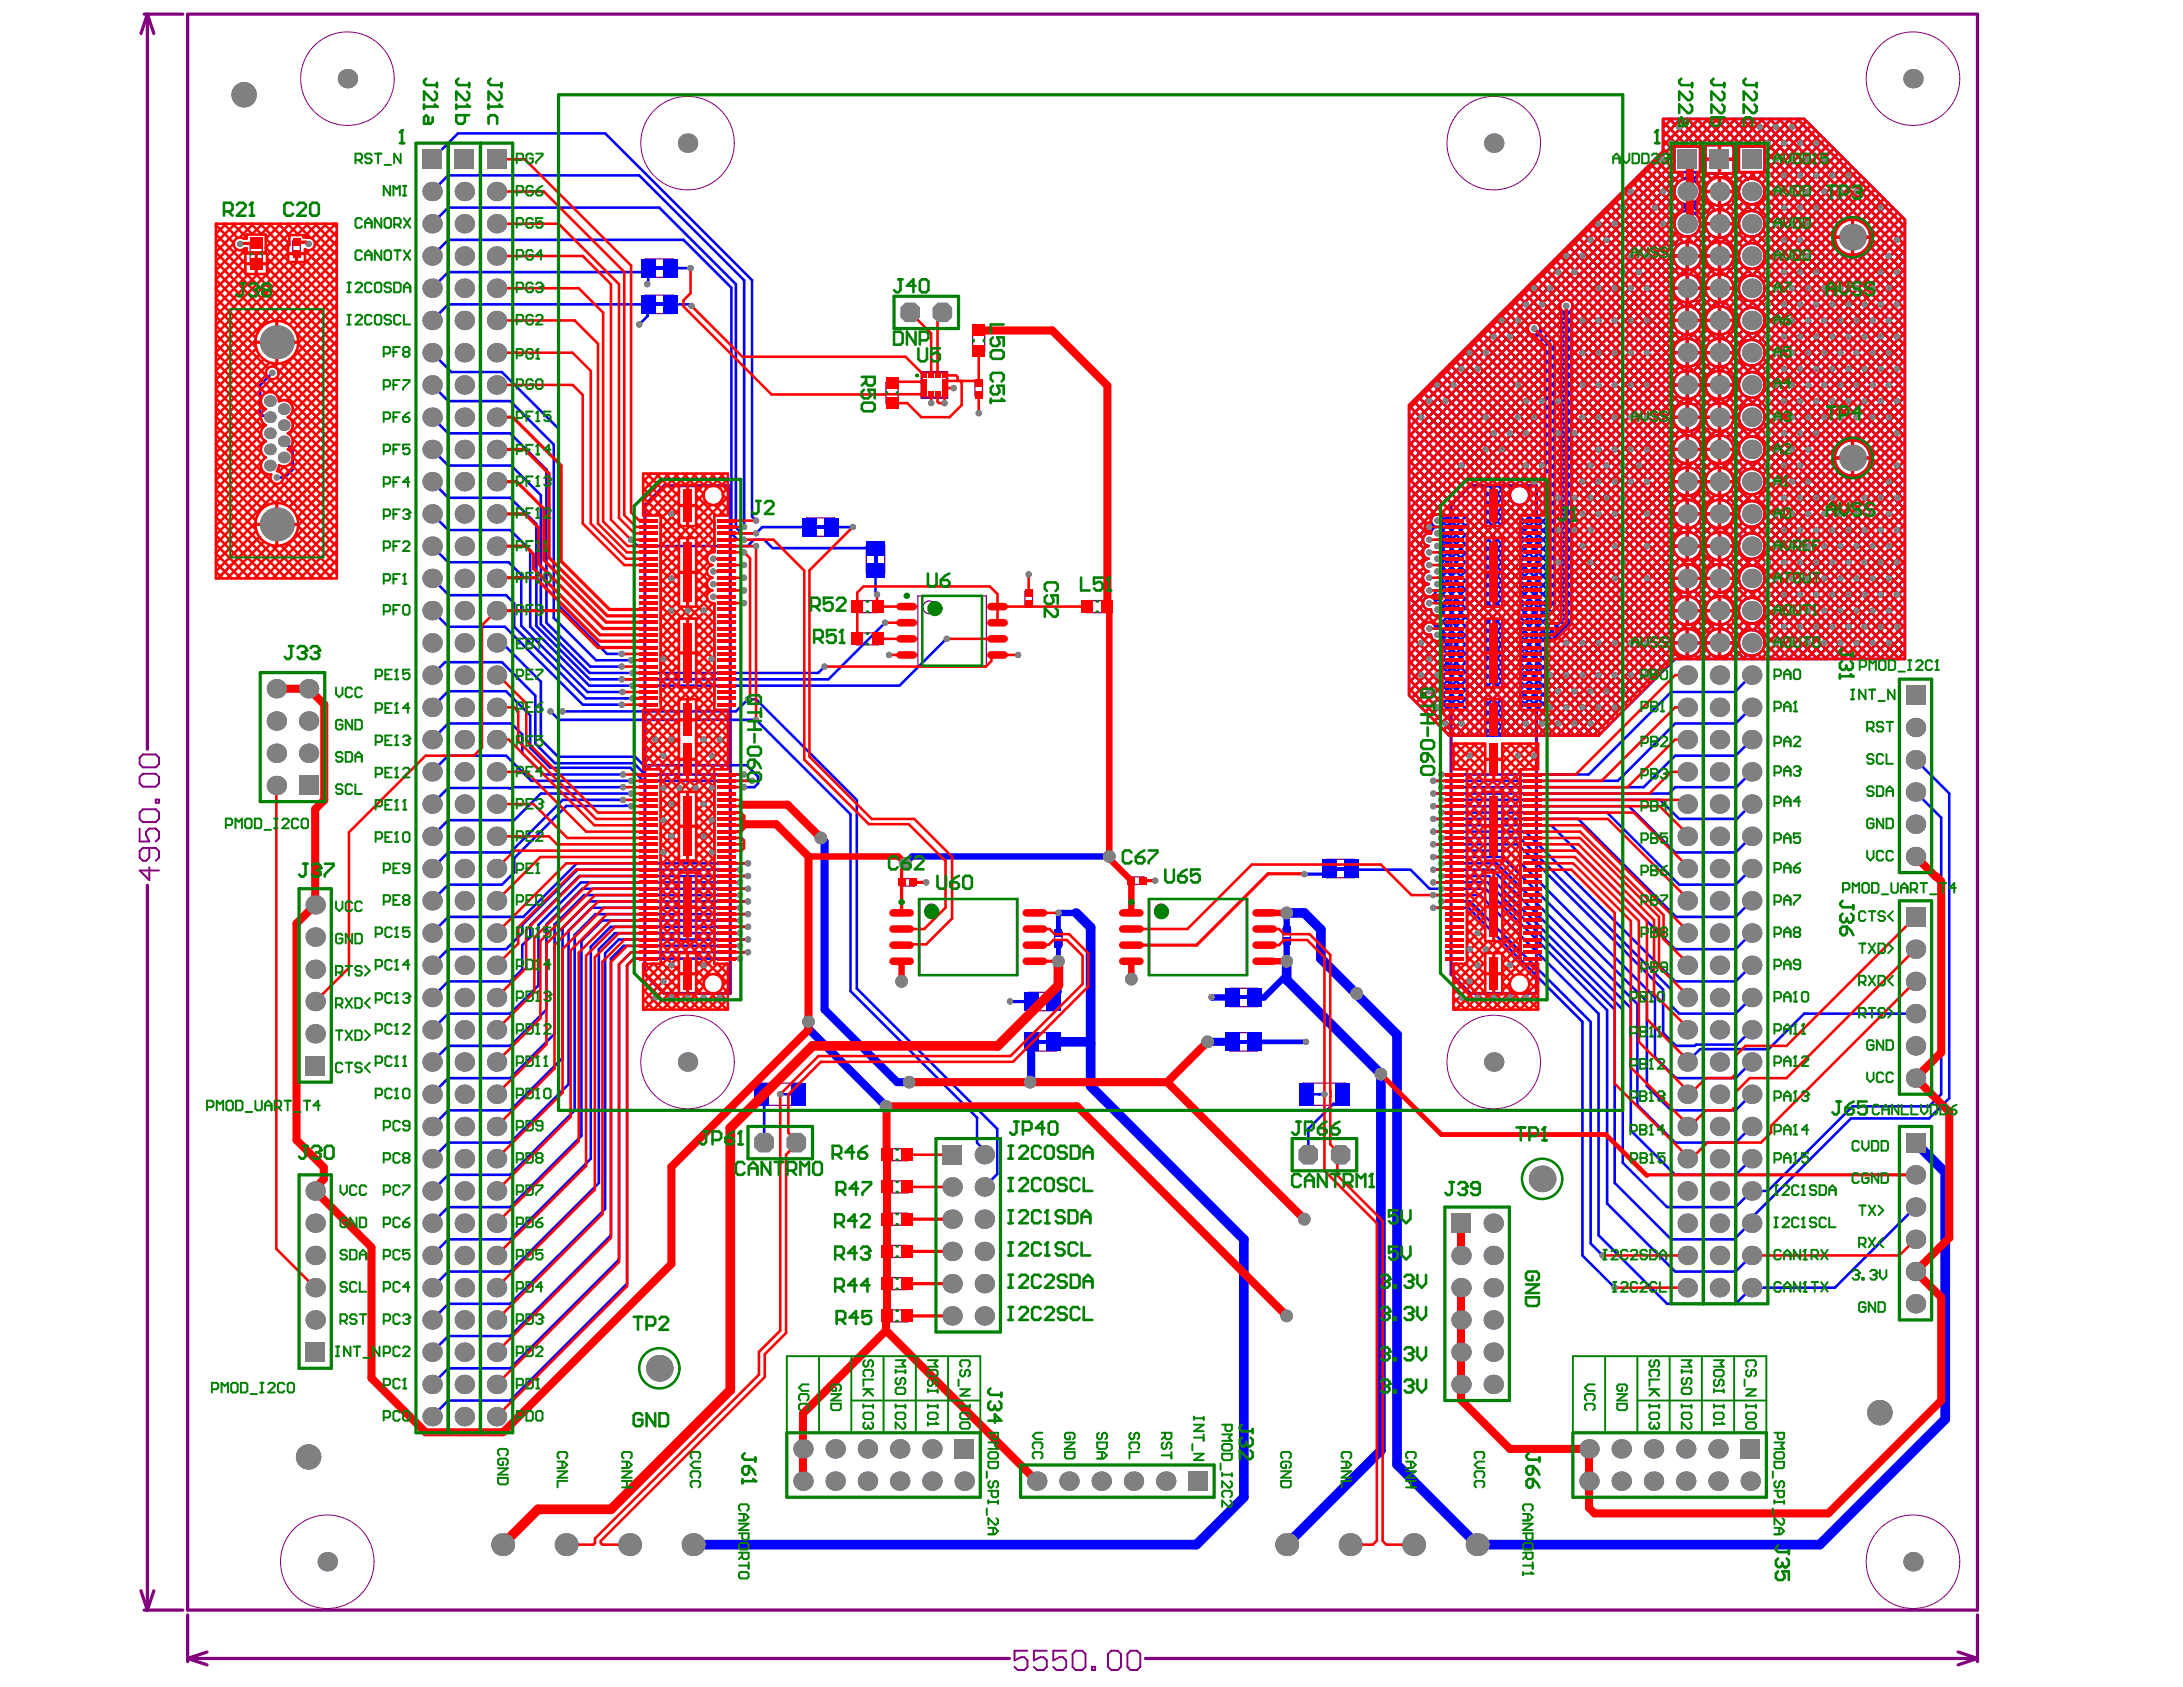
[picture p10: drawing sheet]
<svg xmlns="http://www.w3.org/2000/svg" width="279mm" height="216mm" viewBox="0 0 279 216" stroke-linecap="round" stroke-linejoin="round" font-family="sans-serif">
<g fill="none" stroke="#800080" stroke-width=".16">
<path d="M32 31.1h1.6v2.7h-1.6zM37.5 30.8h.9v1.8h-.9zM82.6 33.1h3.6v2.4h-3.6zM82.6 37.8h3.6v2.3h-3.6zM113.4 48.9h1.5v2.8h-1.5zM124.5 42.2h1.5v2.8h-1.5zM124.8 48.9h1v1.8h-1zM103.2 66.3h3.6v2.3h-3.6zM109.6 76.9h2.8v1.5h-2.8zM110.9 69.8h2.3v3.6h-2.3zM117.5 76.3h8.7v8.9h-8.7zM131.2 75.7h.9v1.8h-.9z"/>
<path d="M139.1 76.9h2.7v1.5h-2.7zM109.6 81h2.8v1.5h-2.8zM115.2 112.4h1.8v1h-1.8zM117.7 115.1h12.4v9.7h-12.4zM135 119.2h1v1.8h-1zM144.6 112.2h1.8v1h-1.8zM147.2 115.1h12.3v9.7h-12.3zM164.2 118.8h1v1.8h-1zM169.8 110h3.6v2.3h-3.6zM97.1 138.6h5.5v2.9h-5.5zM131.6 127h3.6v2.4h-3.6zM131.6 132.2h3.6v2.3h-3.6z"/>
<path d="M157.4 126.5h3.6v2.3h-3.6zM157.4 132.2h3.6v2.3h-3.6zM166.8 138.6h5.4v2.9h-5.4zM113.4 147h2.8v1.5h-2.8zM113.4 151.1h2.8v1.6h-2.8zM113.4 155.3h2.8v1.5h-2.8zM113.4 159.4h2.8v1.5h-2.8zM113.4 167.6h2.8v1.6h-2.8zM113.4 163.5h2.8v1.6h-2.8z"/>
<circle cx="237.1" cy="30.4" r="2.58"/>
<circle cx="237.1" cy="58.6" r="2.58"/>
<circle cx="118.9" cy="77.7" r=".81"/>
<circle cx="119.2" cy="116.5" r=".81"/>
<circle cx="148.6" cy="116.5" r=".81"/>
<circle cx="197.4" cy="150.9" r="2.58"/>
<circle cx="84.4" cy="175.1" r="2.58"/>
</g>
<path d="M118 47.6h3.2v3.3h-3.2z" fill="none" stroke="#800080" stroke-width=".32"/>
<g fill="none" stroke="#800080" stroke-width=".13">
<circle cx="44.5" cy="10.1" r="6"/>
<circle cx="88" cy="18.3" r="6"/>
<circle cx="191.2" cy="18.3" r="6"/>
<circle cx="244.8" cy="10.1" r="6"/>
<circle cx="88" cy="135.9" r="6"/>
<circle cx="191.2" cy="135.9" r="6"/>
<circle cx="41.9" cy="199.9" r="6"/>
<circle cx="244.8" cy="199.9" r="6"/>
</g>
<g fill="none" stroke="#800080" stroke-width=".41">
<path d="M18.4 1.8h5M18.9 1.8l.8 2.5M18.9 1.8l-.9 2.5M18.9 1.8v94.1M24 1.8h229.1v204.3h-229.1zM82.5 64.6l2.5-2.4h8.5v64.9h-8.5l-2.5-2.4zM185.7 64.6l2.5-2.4h8.5v64.9h-8.5l-2.5-2.4zM18.9 113.3v92.8M18 203.6l.9 2.5M18.4 206.1h5M19.7 203.6l-.8 2.5M24 212.2l2.5 .9"/>
<path d="M24 206.7v6M24 212.2h105.2M26.5 211.4l-2.5 .8M146.6 212.2h106.5M250.6 211.4l2.5 .8M253.1 206.7v6M253.1 212.2l-2.5 .9"/>
</g>
<g fill="none" stroke="#800080" stroke-width=".25">
<path d="M17.9 97l.4-.4h1.6l.4 .4v.8l-.4 .4h-1.6l-.4-.4zM17.9 99.4l.4-.4h1.6l.4 .4v.9l-.4 .4h-1.6l-.4-.4zM17.9 104l.4-.4h1.6l.4 .4v.8l-.4 .4h-1.6l-.4-.4zM17.9 106v1.7h1.2l-.4-.8v-.4l.4-.5h.8l.4 .5v.8l-.4 .4M19.1 111v1.6l-1.2-1.2h2.4M19.1 108.5v1.3l-.4 .4h-.4l-.4-.4v-.9l.4-.4h1.6l.4 .4v.9l-.4 .4M19.9 102.3h.4v.4h-.4zM131.5 211.3h-1.6v1.2l.8-.4h.4l.4 .4v.8l-.4 .4h-.8l-.4-.4M134 211.3h-1.7v1.2l.9-.4h.4l.4 .4v.8l-.4 .4h-.9l-.4-.4M136.5 211.3h-1.7v1.2l.8-.4h.4l.5 .4v.8l-.5 .4h-.8l-.4-.4M137.3 211.7l.4-.4h.8l.4 .4v1.6l-.4 .4h-.8l-.4-.4zM139.8 213.3h.4v.4h-.4z"/>
<path d="M141.8 211.7l.4-.4h.9l.4 .4v1.6l-.4 .4h-.9l-.4-.4zM144.3 211.7l.4-.4h.8l.4 .4v1.6l-.4 .4h-.8l-.4-.4z"/>
</g>
<path d="M83 38.9h2.8M83 34.3h2.8M103.6 67.5h2.8M112.1 70.1v2.9M170.2 111.2h2.8M129.3 128.2h.1M132 128.2h2.8M132 133.3h2.8M157.8 133.3h2.8M157.8 127.7h2.8" fill="none" stroke="#00f" stroke-width=".41"/>
<g fill="none" stroke="#00f" stroke-width=".33">
<path d="M82.4 34.8l.6-.5v1.8l-.2 .3M83 38.9l-.1 .1M88.2 38.9l.2 .3h.1M33.3 52.9l.3 .3M37.4 57.6l.1 .5M82.9 40.4l-1.1 1.1M35.4 61.1h1M93.6 68.3l.8 .8h.8M94.2 67.5l.7 .8M95.2 67.3v.1M96.5 69.1l-.5 .5M109.2 67.4l-.1 .1"/>
<path d="M112.1 75.8l.1 .2v.1M70.5 91l1 1.1M77.7 83.7h1.9M79.6 90.2h.1M79.6 85.3h.1M79.7 88.6h.1M81.1 97.7l1.5 1.4M81.3 96.8l1.1 1.1M82.4 99.9v.1M96.3 99.9l-.1 .1M105.5 85.3l-.8 .8M121.1 81.8h.1"/>
<path d="M65.6 100.7l-.2 .2-.3-.1M65.8 109.8v1.8M80.7 103.1l.1 .1M79.2 120.2l-1.8 1.8M97.5 140l.2 .3 .1 1.1M125 146.3l1 .9v.6M167.2 140h1.6"/>
</g>
<path d="M105.1 107.2l.4 .5M132 138.4l-.1 .1" fill="none" stroke="#00f" stroke-width="1"/>
<path d="M164.7 116.8v2.2M135.5 126.9l-.2 .2v.6l-.5 .5M155.1 127.6v.1M160.6 127.7h1.2M164.5 123.2v1.7" fill="none" stroke="#00f" stroke-width=".82"/>
<circle cx="168.8" cy="140" r=".16" fill="#00f"/>
<g fill="none" stroke="#00f" stroke-width=".33">
<path d="M212.9 17.9l1.4 1.5M214 15.2l-1.1 1.1M217.6 19.2l.7 .6M218.3 19.1l-.7 .7M221.7 18.6l.2 .2M216.1 38.7l.8 .8M216.6 34.5l1.8 1.8M217 38.4l1.6 1.6M217.6 32l.7 .7M217.6 28.5l.8 .8M217.6 21.5l.7 .6M218.3 21.4l-1.6 1.6"/>
<path d="M218.3 28.4l-.8 .8M218.4 37.6l-1.7 1.7M218.6 33.9l-1.5 1.6M219.5 22.2l.5 .5M219.6 38.6l.5 .6M220.2 34.6l.7 .6M220.3 34.6l-.5 .5M221 22.2l-.5 .5M221.3 38.2l-1 1M216.7 50.9l1.7 1.8M216.9 50.8l-.8 .8M217.1 54.8l1.6 1.6"/>
<path d="M217.8 45l.5 .5M218.3 57.6l-.7 .7M218.3 41.3l-1 1M218.3 44.7l-.5 .6M218.4 54l-1.8 1.8M218.6 50.3l-1.6 1.6M219.8 55.2l.5 .5M220.1 51.1l-.6 .6M220.8 55l-.6 .7M180.3 74.1l1.9 1.9M180.3 70.6l1.8 1.8M180.3 67.1l1.8 1.8"/>
<path d="M182.1 73.9l-1.8 1.8M182.1 77.4l-1.8 1.8M182.2 70.3l-1.9 1.9M183.9 75.6l-.2 .2M215.8 67.6l.6 .5M216.6 67.5l-.6 .6M216.8 67.4l1.7 1.6M217.7 77.6l.6 .6M217.7 61.3l.6 .5M217.8 74.2l.7 .7M218.3 65.8l-.6 .6M218.3 73.9l-.6 .6"/>
<path d="M218.3 70.4l-1.9 1.9M218.4 61l-.6 .6M218.6 77.1l-.8 .9M220 67.6l-.7 .7M220 71.7l.5 .6M220.1 80l.5 .5M220.6 71.6l-.6 .6M182.2 80.8l-1.9 1.9M182.8 81.2l.5 .5M215.3 84l-.4 .3M216 84.1l.3 .2M216.3 84.1l-.3 .2"/>
<path d="M216.9 83.8l.5 .5M218.3 82.1l-.6 .5M219.4 83.9l.4 .4M219.8 84.1l-.3 .2M220.6 84l.3 .3M183 113.7h1.5M214.4 100.7l-.8 .9M213.9 126.6v2.1M217.1 133.7l-.2 .2M217.6 134.3l-1.3 1.3M171.9 140v.5l-.8 .8h-.4"/>
</g>
<g fill="none" stroke="#00f" stroke-width=".41">
<path d="M215.9 31.1v1.7h1.7M220.1 31.1v1.7h1.6M220.1 28.6h1.6M221.7 24.5h-1.6v1.7M215.9 47.6v1.7h1.7M215.9 45.1h1.7M217.6 41h-1.7v1.7M217.6 57.5h-1.7v1.7M220.1 47.6v1.7h1.6M220.1 45.1h1.6M221.7 57.5h-1.6v1.7M221.7 41h-1.6v1.7"/>
<path d="M215.9 64.1v1.7h1.7M215.9 78.1h1.7M215.9 61.6h1.7M217.6 74h-1.7v1.7M220.1 78.1h1.6M220.1 64.1v1.7h1.6M220.1 61.6h1.6M221.7 74h-1.6v1.7M215.9 80.6v1.7h1.7M220.1 80.6v1.7h1.6M169.7 111.2v.4"/>
</g>
<circle cx="224.2" cy="164.8" r=".16" fill="#00f"/>
<g fill="none" stroke="#00f" stroke-width=".33">
<path d="M212.4 19.8l1.9 1.9M212.9 19.1l1.4 1.4M215.1 15.2l-2.2 2.3M82.9 39v1.4M215.8 22l2.5 2.5M215.9 30.3l.8 .8M216.4 26.1l1.9 2M216.5 30.2l-.8 .8M217 22l1.5 1.6M217.6 20.3l.7 .7M217.8 36.8l.5 .6M218.3 20.3l-.7 .6"/>
<path d="M218.3 33.1l-2 2M218.3 36.6l-.5 .5M218.3 24.9l-2.1 2.1M218.4 29.4l-1.7 1.7M218.7 22.2l-1.4 1.4M219.4 30.3l.7 .6M220.1 26.3l.6 .6M220.4 26.3l-.5 .5M222.8 22l.9 .9M223.1 34l1.3 1.2M224 22l1 1.1M224.5 38.5l-1 1"/>
<path d="M224.7 22l-.9 .9M33.3 49.3v3.6M34.4 53.2l.1 .2M215.8 59.3l.5 .6M216.2 46.9l2.1 2.1M216.3 55.2l2 2M216.6 42.7l1.8 1.8M216.7 59.2l-.7 .6M216.7 59.1l1.7 1.7M217 46.6l1.6 1.6M217.2 42.3l-1 1M217.5 40.1l.8 .7"/>
<path d="M217.7 53.1l.6 .6M218.3 49.4l-.8 .8M218.3 52.9l-.5 .5M218.4 45.8l-1.8 1.8M218.6 42.1l-1.6 1.6M220 59.3l-.6 .7M220.2 42.8l-.5 .6M220.3 42.8l.7 .8M221 46.7l-.8 .8-.5-.6M223.6 50.8l.9 1M64.8 76.2l1 1v3M65.1 72l1.6 1.6v6.5"/>
<path d="M80.8 69.1l.8 .8M96 69.6l-.3 .3M97.8 69.1l1.1 1M112.1 73v2.8M180.3 71.8l1.9 1.8M180.3 75.3l1.8 1.8M180.3 78.8l1.8 1.7M180.3 68.3l2 1.9M182.1 69.2l-1.8 1.8M182.2 72.7l-1.9 1.8M182.3 76.1l-2 1.9M184.3 78.8l-1 .9"/>
<path d="M215.9 75.8l.6 .6M216.3 63.4l2 2M216.4 75.8l-.5 .5M216.5 79.9l1.8 1.8M216.9 75.6l1.6 1.6M217.7 69.4l.6 .6M217.8 66l.8 .9M218.3 78.6l-1.9 1.9M218.3 62.2l-1.8 1.8M218.4 69.1l-.6 .7M218.5 74.9l-1.7 1.7M218.5 66.7l-1.6 1.6"/>
<path d="M219.2 75.6l.7 .7M219.9 63.4l.5 .6M219.9 75.8l-.8 .8M220.5 79.9l-.6 .6M220.7 63.4l-.6 .6M223.8 67.4l1 1M225 67.2l-1.1 1.1M67.9 91.5v4.2M68.5 89v6.2M69.2 87.2v7.5M80.7 98.3l1.7 1.7M95.7 89.5l-1.5 1.5"/>
<path d="M97 99.4v.9M217.5 83.2l1.1 1.1M217.8 82.3l.6 .7M218.5 83.1l-1.3 1.2M223.6 83.8l-.6 .5M224 83.9l.4 .4M224.7 83.8l-.5 .5M243.8 83.4l-.9 .9M65.8 111.6l-1.6 1.6M67.9 118.4v1.5M212.5 102.4l2.4 2.4M79.8 121l-1.6 1.7"/>
<path d="M211.8 127.7v7.6M212.9 126.6v5.6l1.6 1.7M213.9 128.7l1 1M216.3 135.6v.3M97.8 141.4v4.8M125 143v3.3M127.6 144.5v5.8M167.5 144.5v3.3M203.6 159.1l1.5 1.6M224 156.5h.2M224.2 156.4h-.1"/>
</g>
<path d="M135.5 116.8v2.6M135.5 120.9v2.1" fill="none" stroke="#00f" stroke-width=".62"/>
<path d="M164.7 120.4v2.6l-.2 .2" fill="none" stroke="#00f" stroke-width=".82"/>
<g fill="none" stroke="#00f" stroke-width=".41">
<path d="M215.9 32.8v1.6M215.9 35.2v3.3M215.9 39.4v1.6M215.9 36.9h1.7M220.1 36.9h1.6M220.1 22.9v1.6M220.1 27v3.3M220.1 32.8v1.6M220.1 35.2v3.3M220.1 39.4v1.6M221.7 20.4h-1.6v1.6M215.9 49.3v1.6"/>
<path d="M215.9 51.7v3.3M215.9 55.9v1.6M215.9 60v3.3M215.9 53.4h1.7M220.1 53.4h1.6M220.1 49.3v1.6M220.1 51.7v3.3M220.1 55.9v1.6M220.1 60v3.3M215.9 65.8v1.6M215.9 68.2v1.7h1.7M215.9 72.4v1.6"/>
<path d="M215.9 76.5v3.3M220.1 68.2v1.7h1.6M220.1 65.8v1.6M220.1 72.4v1.6M220.1 76.5v3.3M215.9 82.3v1.6M220.1 82.3v1.6"/>
</g>
<circle cx="224.2" cy="152.4" r=".16" fill="#00f"/>
<g fill="none" stroke="#00f" stroke-width=".33">
<path d="M212.9 16.7l1.9 2M212.9 15.2v4.2M214.3 18.7v3.3M217.6 18.7v3.3M218.3 18.6v3.6M221.9 18.6v3.6M222.6 18.7v3.3M225.9 18.7v3.3M85.8 38.9h2.4M85.8 34.3h2.6M93.6 36.8v31.5M94.2 36.4v31.1"/>
<path d="M95.2 35.9v31.5M96.3 35.9v30.2M216.8 30l1.8 1.8M224.6 30.2l-.9 1M241.7 26l-2.9 2.9M243.8 28.1v56.2M33.6 53.2h.8M34.9 47.7l-1.6 1.6M37.5 58.1v2M57.4 59.6h8M57.4 55.5h7.9M57.4 51.3h7.9"/>
<path d="M57.8 47.6h6.4M70.9 56.9v22.2M71.4 54.8v22.7M180.3 51.8v37.2M218.5 58.5l-1.6 1.6M223.4 42.4l1 1.1M223.7 59.1l1 1M224.4 46.8l-1.1 1.1M225.2 58.8l-1.2 1.2M57.4 72h7.7M57.4 67.8h7.9M57.4 63.7h7.9"/>
<path d="M57.5 76.2h7.3M67.9 70.4v9.8M68.6 67.1v13M69.2 63.4v16.5M69.9 60.1v19.6M216.4 71.7l1.9 1.9M223.9 75.6l1 1.1M224.8 75.6l-1 .9M57 84.7h7.2M57.4 80.2h7.2M57.4 96.7h7.4M57.4 92.6h8"/>
<path d="M57.4 88.5h7.4M63.6 82.3h.7M69.6 99.1h10.1M70.4 98.3h10.3M71 97.7h10.1M71.4 96.8h9.9M74.6 90.2h5M75.2 88.6h4.5M75.4 87.7h5.6M75.5 86.9h4.1M75.5 86.1h5.5M75.6 85.3h4"/>
<path d="M76.3 84.5h4.5M80.1 89.4h.1M81 89.4h-6M225.9 82.3l2 2M57.4 117.3h9.6M57.4 113.2h6.8M57.4 109.1h7.9M57.4 105h8.4M57.4 100.8h7.7M67.9 119.9l-1.1 1.1M68.9 118.4v7.7M69.2 101.6h11.6"/>
<path d="M69.9 118.3v10.9M71 118.3v14M72 118.8v16.6M72 102.4h7.7M72.8 119.1v19.7M80.7 103.1h-8.2M108.9 104.2v22.6M109.7 102.4v24.1M249.5 101.5v39.1M57.4 138h7.9M57.4 133.9h7.9M57.4 129.7h7.9"/>
<path d="M57.4 121.5h7.4M66.8 124.1l-1.5 1.5h-7.9M74.4 120.4v25M75.6 121.2v27.1M76.6 121.5v29.9M77.4 122v32.7M78.2 122.7v35.4M79.2 123.4v37.8M202.5 130.8v29.9M203.6 130.8v28.3M204.6 129.7v28.4M206.7 129.2v22.2"/>
<path d="M207.7 129.2v19.6M208.7 129v15.7M209.6 128.5v12.9M210.8 128.2v10.8M224.2 131.8l-1.9 1.9M57.4 142.1h7.9M57.4 158.6h7.9M57.4 154.5h7.9M57.4 150.4h7.9M57.4 146.2h7.9M224.2 155.8v.6M57.4 179.2h7.9"/>
<path d="M57.4 175.1h7.9M57.4 171h7.9M57.4 166.9h7.9M57.4 162.7h7.9"/>
</g>
<path d="M220.1 18.7v1.7M237.1 28.2v4.3M215.9 43.5v3.3M220.1 43.5v3.3M237.1 56.5v4.2M215.9 69.9v1.6M220.1 69.9v1.6" fill="none" stroke="#00f" stroke-width=".41"/>
<path d="M105.5 107.7v21.5M132 133.3v5.1" fill="none" stroke="#00f" stroke-width="1"/>
<path d="M135.5 123v3.9" fill="none" stroke="#00f" stroke-width=".82"/>
<path d="M164.7 123v2.4M176.7 137.5v48.1" fill="none" stroke="#00f" stroke-width="1.2"/>
<circle cx="99.9" cy="140" r=".16" fill="#00f"/>
<g fill="none" stroke="#00f" stroke-width=".33">
<path d="M212.9 15.6l3.1 3.1M212.9 15.2h18l12.9 12.9M212.9 19.4l-32.6 32.4M213.7 15.2l3.5 3.5M214.3 18.7h3.3M214.3 19.6l-34 33.9M214.8 15.2l3.5 3.4M216 15.2l3.3 3.4M216.3 15.2l-3.4 3.5M217.2 15.2l3.3 3.4M217.5 15.2l-37.2 37.1M218.3 18.6h3.6"/>
<path d="M218.3 15.2l3.4 3.4M218.6 15.2l-3.5 3.5M219.5 15.2l3.5 3.5M219.8 15.2l-3.5 3.5M220.7 15.2l3.5 3.5M221 15.2l-3.5 3.5M221.8 15.2l3.5 3.5M221.9 18.8l.7 .6M221.9 19.9l.7 .7M222.1 15.2l-3.3 3.4M222.6 19.5l-.7 .6M222.6 18.7h3.3"/>
<path d="M223 15.2l13.1 13.1M223.3 15.2l-3.3 3.4M224.2 15.2l12.8 12.9M224.5 15.2l-3.4 3.4M225.3 15.2l18.5 18.5M225.6 15.2l-3.7 3.8M225.9 19.2l9.5 9.6M226.5 15.2l17.3 17.3M226.8 15.2l-3.5 3.5M227.7 15.2l16.1 16.2M228 15.2l-3.5 3.5M228.8 15.2l15 15"/>
<path d="M229.1 15.2l-3.5 3.5M230 15.2l13.8 13.8M230.3 15.2l-4.4 4.5M231.2 15.5l-5.3 5.3M231.8 16.1l-5.9 5.9M232.4 16.7l-6.9 6.8M232.9 17.3l-7.1 7M233.5 17.8l-9.1 9.2M234.1 18.4l-8.9 8.9M234.7 19l-9 9M235.3 19.6l-9.5 9.5M55.3 32.8l2.1-2.1h30.1l6.1 6.1"/>
<path d="M55.3 28.6l2.1-2h27l9.8 9.8M55.3 24.5l2.1-2.1h24.4l13.4 13.5M55.3 20.4l3.3-3.3h18.9l18.8 18.8M82.4 34.8h-25l-2.1 2.1M83 38.9h-25.6l-2.1 2.1M192.6 39.6l21.6 21.6M193.1 39.1l2.6 2.5M193.7 38.5l2.8 2.7M194.3 37.9l19.8 19.8M194.9 37.3l19.4 19.4M195.5 36.7l19.3 19.4M196.1 36.1l19.6 19.6"/>
<path d="M196.6 35.6l3.2 3.1M197.2 35l3.4 3.3M197.8 34.4l17.4 17.3M198.4 33.8l15.8 15.8M199 33.2l15.3 15.3M199.6 32.6l15.2 15.3M199.8 38.8l-2.8 2.7M199.9 39.8l-19.6 19.5M200.1 32.1l15.5 15.4M200.7 31.5l13.5 13.4M200.9 39.8l13.3 13.3M201.3 39l13.2 13.3"/>
<path d="M201.3 30.9l13.2 13.2M201.9 30.3l13.2 13.2M202.5 29.7l11.7 11.7M203.1 29.1l11.2 11.2M203.7 28.6l11.1 11M204.2 28l11.3 11.2M204.8 27.4l9.3 9.3M205.4 26.8l9.1 9.1M206 26.2l9.1 9.1M206.6 25.6l7.6 7.7M207.2 25l7 7.1M207.7 24.5l7 6.9"/>
<path d="M208.3 23.9l7.2 7.1M208.9 23.3l5.4 5.4M209.5 22.7l5 5.1M210.1 22.1l5 5.1M210.7 21.5l4 4.1M211.2 21l3.2 3.1M211.8 20.4l3 2.9M214.1 32.5l-33.8 33.8M214.2 37.2l-29.4 29.4M214.3 22h3.3M214.3 21.9l-34 33.9M214.3 20.7l-34 34"/>
<path d="M214.3 33.5l-34 34M214.3 28.9l-34 33.9M214.3 24.2l-14.2 14.2M214.5 25.2l-13.4 13.4M214.5 38l-29.8 29.8M214.6 22l.9 .9M214.7 29.7l-34.4 34.3M214.8 25.7l1.3 1.3M214.8 34.2l-34.5 34.5M215 25.9l-34.7 34.6M215.2 38.5l-30.7 30.7M215.3 22l-19.2 19.3"/>
<path d="M215.4 30.2l-35.1 35M215.4 34.5l.6 .6M215.6 34.5l-31.3 31.4M215.9 26.2l-35.6 35.5M216.2 38.7l-.6 .5M216.5 22l-.9 .9M217.1 25.7l1.7 1.6M217.3 34l1.5 1.6M217.4 29.4l1.7 1.8M217.5 37.8l1.7 1.6M217.5 24.9l2 2M217.7 33.3l1.9 1.8"/>
<path d="M218.3 22.2h3.6M218.3 22.2l.8 .8M218.7 25.7l-1.7 1.7M218.7 23.3l-1.1 1.1M218.9 38.3l-1.6 1.6M219 30.1l-1.6 1.5M219.3 34.4l-1.7 1.7M219.4 26.2l-1.9 1.8M219.7 38.7l-2 1.9M219.8 30.4l-2.1 2.1M219.8 22.2l-.9 .9M220.6 30.4l2 1.9"/>
<path d="M220.6 22.2l2 1.9M220.7 38.6l1.9 1.9M221 26.1l1.8 1.7M221.1 34.3l1.7 1.7M221.4 29.9l1.6 1.7M221.6 25.5l1.7 1.7M221.6 33.7l1.8 1.7M221.7 36.1l.9 .8M221.8 28l.8 .8M221.8 29.2l2 2M221.8 22.2l1.2 1.2M221.8 37.4l2 2"/>
<path d="M221.9 24.6l2.4 2.4M221.9 21.1l.7 .7M221.9 32.8l1.1 1.1M222.6 22h3.3M222.6 20.6l-.7 .7M222.6 21.8l-1.4 1.3M222.6 37l-1.2 1.1 1.7 1.7M222.6 28.8l-2.2 2.2M222.6 24.1l-.7 .7M222.6 32.2l-.7 .8M222.7 33.4l-1.9 1.8M222.7 25.2l-1.8 1.8"/>
<path d="M222.9 37.8l-1.8 1.7M222.9 29.6l-1.7 1.7M223.2 34l-1.7 1.7M223.2 25.8l-1.7 1.7M223.5 38.4l-1.8 1.8M223.5 22l-1.8 1.8M223.5 30.1l-1.8 1.9M224 34.4l-2.1 2.1M224 26.2l-2.1 2.1M224.1 30.3l19.7 19.7M224.1 38.5l19.7 19.7M224.6 26.1l19.2 19.3"/>
<path d="M224.6 34.4l19.2 19.1M225 30.1l18.8 18.8M225.1 38.3l18.7 18.7M225.1 22l18.7 18.7M225.3 25.7l18.5 18.5M225.4 33.9l18.4 18.5M225.6 29.5l18.2 18.2M225.6 23.7l18.2 18.2M225.6 37.7l18.2 18.2M225.8 25l18 18M225.8 33.2l18 18M225.8 22l-.9 1"/>
<path d="M225.8 36.7l18 18M225.9 28.6l17.9 17.9M225.9 21.6l8.9 8.9M225.9 20.4l9.1 9.1M234.8 30.5l-9.4 9.4M235.1 31.4l-9.3 9.3M235.6 32.1l-11.4 11.4M235.9 20.2l-11.1 11M236.4 32.5l-11.3 11.3M236.4 20.8l-10.9 10.9M236.9 32.6l6.9 6.9M237 21.3l-11.2 11.2"/>
<path d="M237.4 32.6l-11.7 11.8M237.6 21.9l-13.3 13.3M237.9 32.5l5.9 5.9M238.2 22.5l-13 13M238.7 32l5.1 5.2M238.8 23.1l-13.1 13.1M239.2 31.4l4.6 4.6M239.4 23.7l-13.6 13.5M239.4 30.4l4.4 4.5M239.9 24.3l-15.2 15.2M240.5 24.8l-3.2 3.3M241.1 25.4l-2.9 3"/>
<path d="M242.3 26.6l-3 3M242.9 27.2l-3.5 3.5M243.4 27.8l-17.6 17.6M243.8 33.2l-18.7 18.8M243.8 29.7l-18.4 18.4M243.8 39.1l-18 18M243.8 37.9l-18.4 18.4M243.8 34.4l-18.2 18.2M243.8 28.6l-19.1 19.1M243.8 32.1l-19.7 19.6M243.8 35.6l-18 17.9M243.8 36.7l-19.2 19.2"/>
<path d="M243.8 30.9l-18 18M36.3 56.5l1.1 1.1M55.3 57.5l2.1 2.1M55.3 53.4l2.1 2.1M55.3 49.3l2.1 2M55.3 45.1l2.5 2.5M64.2 47.6l7.2 7.2M65.3 51.3l5.6 5.6M65.3 55.5l4.6 4.6M65.4 59.6l3.8 3.8M180.3 54.3l32.1 32M180.3 51.9l33.3 33.3"/>
<path d="M180.3 53.1l32.7 32.6M180.3 56.6l30.9 30.9M180.3 57.8l30.4 30.3M180.3 55.4l31.5 31.5M180.3 58.9l29.8 29.8M180.9 51.3l12.4 12.4M181.5 50.7l12 12M182.1 50.1l12 12.1M182.6 49.6l31.8 31.7M183.2 49l31.8 31.7M183.8 48.4l30.5 30.5M184.4 47.8l29.8 29.8"/>
<path d="M185 47.2l29.6 29.7M185.6 46.6l29.8 29.8M186.1 46.1l28 27.9M186.7 45.5l27.7 27.6M187.3 44.9l27.6 27.6M187.9 44.3l26.5 26.5M188.5 43.7l25.7 25.7M189.1 43.1l25.5 25.6M189.6 42.6l25.7 25.6M190.2 42l23.9 23.9M190.8 41.4l23.5 23.5M191.4 40.8l23.5 23.5"/>
<path d="M192 40.2l22.5 22.5M195.6 41.8l-15.3 15.2M195.8 42.7l-15.5 15.5M196.8 42.7l17.8 17.8M197.1 41.9l18.1 18.1M214.1 53.6l-33.8 33.7M214.1 45.4l-18.5 18.5M214.2 40.7l-29.5 29.4M214.2 48.8l-29.5 29.5M214.2 57l-32.9 32.9M214.2 58.1l-32.3 32.4M214.3 49.9l-30.6 30.5a.82 .82 0 0 0-.8-.8 .82 .82 0 0 0-.8 1 .82 .82 0 0 0 1 .6 .82 .82 0 0 0 .9 .9 .82 .82 0 0 0 .8-1 .82 .82 0 0 0-1.1-.6"/>
<path d="M214.3 41.7l-29.6 29.6M214.4 54.4l-34.1 34.1M214.5 46.2l-30.8 30.8M214.7 58.8l-32.3 32.3M214.7 50.6l-30.1 30.1M214.8 42.4l-19.9 19.8M215.1 55l-34.4 34.3M215.1 46.7l-30.6 30.7M215.4 59.3l-32.4 32.4M215.5 51l-35.2 35.2M215.7 51.1l.5 .5M216 55.2l-.6 .6"/>
<path d="M216.1 46.9l-.6 .6M216.1 43.3l-.5-.5-20 20M217.3 42.2l1.6 1.6M217.4 50.4l1.5 1.6M217.4 58.6l1.6 1.6M217.6 46l1.7 1.6M217.6 54.2l1.7 1.7M217.7 41.4l1.9 2M217.7 49.6l2 2M217.7 57.8l2.1 2.1M218.8 54.7l-1.5 1.6M218.9 46.5l-1.6 1.6"/>
<path d="M219.1 59.1l-1.6 1.6M219.2 50.8l-1.7 1.7M219.2 42.6l-1.6 1.7M219.6 55.1l-1.9 1.9M219.6 46.9l-1.9 1.9M220.3 51.1l2.3 2.2M220.4 59.3l2.2 2.2-.8 .7M220.8 46.8l1.8 1.9M220.8 55l1.9 1.9M221.1 42.5l1.7 1.7M221.2 50.7l1.7 1.7M221.2 58.9l1.7 1.7"/>
<path d="M221.4 46.3l1.7 1.7M221.5 54.5l1.7 1.7M221.6 44.2l1 .9M221.7 41.9l1.7 1.8M221.7 50.1l1.8 1.8M221.7 58.3l1.9 1.8M221.8 45.6l2.1 2M221.9 53.8l2.1 2.1M221.9 57.3l.7 .7M221.9 49.1l.8 .8M221.9 41l.9 .8M222.6 45.1l-1 1"/>
<path d="M222.6 53.3l-.9 .8M222.6 57.9l-2 2M222.6 49.7l-1.9 2M222.6 41.6l-1.9 1.9M222.7 40.3l-.8 .8M222.8 54.2l-1.7 1.8M222.8 48.4l-.9 .9M222.8 46l-1.7 1.8M223 58.7l-1.6 1.7M223.1 50.5l-1.7 1.6M223.1 42.3l-1.7 1.6M223.4 54.8l-1.8 1.8"/>
<path d="M223.4 46.6l-1.7 1.8M223.8 59.1l-2 2M223.8 50.9l-2 2M223.9 42.6l-2.1 2.1M224.2 46.8l10.9 10.8M224.3 55l19.5 19.5M224.3 55l-2.4 2.5M224.7 42.6l19.1 19.1M224.8 50.8l19 19.1M224.8 59l19 19M225.1 46.5l10.4 10.4M225.2 54.7l18.6 18.7"/>
<path d="M225.4 42.1l18.4 18.4M225.5 50.3l18.3 18.4M225.5 58.6l18.3 18.3M225.7 45.9l10.6 10.6M225.7 54.1l18.1 18.1M225.8 41.4l18 18M225.8 53l18 18M225.8 49.6l9 9-9.8 9.8M225.8 44.9l11.5 11.4M225.8 57.7l18 18M235 59.5l-9.4 9.5M239.2 59.4l4.6 4.6"/>
<path d="M239.4 58.4l4.4 4.5M243.8 58.9l-18.3 18.3M243.8 56.6l-18.1 18M243.8 50.7l-5.8 5.8M243.8 49.6l-6.7 6.7M243.8 46.1l-18.5 18.5M243.8 43.7l-17.9 18M243.8 42.6l-18.2 18.2M243.8 40.2l-18.3 18.3M243.8 55.4l-18 18.1M243.8 54.2l-4.4 4.5M243.8 44.9l-19.2 19.3"/>
<path d="M243.8 48.4l-18.1 18.2M243.8 51.9l-5.1 5.1M243.8 53.1l-4.6 4.6M243.8 57.7l-18.9 18.9M243.8 47.2l-18 18.1M243.8 41.4l-18.8 18.8M37.5 60.1l-1.1 1M55.3 74l2.2 2.2M55.3 78.1l2.1 2.1M55.3 65.8l2.1 2M55.3 61.6l2.1 2.1M55.3 69.9l2.1 2.1"/>
<path d="M65.3 67.8l2.6 2.6M65.3 63.7l3.3 3.4M69.2 79.9l6.3 6.2M69.9 79.7l5.7 5.6M70.9 79.1l5.4 5.4M71.4 77.5l6.3 6.2M81.6 69.9h14.1M96.3 66.1l.5 .5M96.5 69.1h1.3M98.9 70.1h13.2M103.6 67.5h-6l-.8 .8h-1.9M106.4 67.5h2.7"/>
<path d="M113.3 79.7l-7.3 7.2h-26.4M180.3 63.6l2.9 2.8M180.3 72.9l2.1 2.1M180.3 77.6l2.2 2.2M180.3 64.8l3 2.9M180.3 62.4l3.4 3.4M180.3 65.9l2.4 2.4M180.3 69.4l2.2 2.2M180.3 60.1l29.2 29.1M180.3 61.3l28.6 28.5M180.3 76.4l17.7 17.7M180.3 79.9l14.2 14.2"/>
<path d="M182.4 71.3l-2.1 2M182.5 76.3l.2 .1M182.5 74.7l-2.2 2.1M182.7 69.8l-.2 .2M182.7 78l-2.4 2.3M183.2 67l-2.9 2.8M183.3 78.5l-3 3M183.5 76.1l18.1 18 12.8-12.8M183.7 75.6a.82 .82 0 0 1-.7 .8 .82 .82 0 0 1 .7 .8M183.9 78.8l15.3 15.3 15.2-15.1M184.1 75.6l18.6 18.5M184.3 72.2l21.1 21.1"/>
<path d="M184.5 68.9l22.7 22.7M184.6 73.7l20.2 20.2M184.7 78.4l15.7 15.7M184.7 70.3l21.9 21.9M184.7 68l23 23M184.7 75l19.2 19.1 10.7-10.6M184.8 66.8l23.5 23.6M184.8 71.5l21.2 21.2M184.8 74.8a.82 .82 0 0 0-.7-.9 .82 .82 0 0 0 .7-.8 .82 .82 0 0 0-.7-.8 .82 .82 0 0 0 .7-.8 .82 .82 0 0 0-.7-.8 .82 .82 0 0 0 .7-.8 .82 .82 0 0 0-.7-.8 .82 .82 0 0 0 .7-.8 .82 .82 0 0 0-.7-.9 .82 .82 0 0 0 .6-1.2 .82 .82 0 0 0-1.4 0 .82 .82 0 0 0 .6 1.2 .82 .82 0 0 0-.8 .9 .82 .82 0 0 0-1 .6 .82 .82 0 0 0 .7 1 .82 .82 0 0 0-.7 .8 .82 .82 0 0 0 .7 .8 .82 .82 0 0 0-.7 .8 .82 .82 0 0 0 .7 .8 .82 .82 0 0 0-.7 .8 .82 .82 0 0 0 .7 .9 .82 .82 0 0 0-.7 .8 .82 .82 0 0 0 .7 .8 .82 .82 0 0 0-.7 .9 .82 .82 0 0 0 1 .7 .82 .82 0 0 0 .9 .8 .82 .82 0 0 0 .8-.9 .82 .82 0 0 0-1.1-.7M184.8 74.8a.82 .82 0 0 1-1.1 .7M193.3 63.9l-8.7 8.7M193.9 64.5l-9.6 9.5"/>
<path d="M194.2 64.6l20 20M195 64.5l-10.2 10.2M195.2 64.4l19.9 19.9M195.7 63.8l18.4 18.4M214.1 69.9l-24.2 24.2M214.1 78.1l-16 16M214.1 61.7l-30.5 30.5M214.2 74.5l-19.6 19.6M214.2 66.3l-27.8 27.8-6.1-6M214.3 65.1l-28.9 28.9M214.3 73.2l-20.9 20.9M214.4 70.8l-23.3 23.3-10.8-10.7"/>
<path d="M214.4 62.6l-30.2 30.2M214.6 75.3l-18.9 18.8M214.7 67l-27.1 27.1M214.9 63.1l.8 .9M214.9 79.6l-14.5 14.5M215 71.4l-22.8 22.7M215 63.2l-30.2 30.2M215.1 71.5l.7 .7M215.2 79.8l.7 .7M215.3 75.7l-18.4 18.4M215.4 67.5l-26.7 26.6-8.4-8.3M215.8 80l-.9 .8"/>
<path d="M215.8 71.7l-.7 .7M215.9 63.5l-.6 .6M217.1 63l1.6 1.6M217.2 71.2l1.5 1.6M217.2 79.5l1.6 1.5M217.4 66.8l1.6 1.6M217.5 75l1.6 1.6M217.6 62.4l1.8 1.7M217.6 70.5l1.8 1.8M217.7 78.7l1.8 1.9M218.7 79.3l-1.6 1.6M218.7 71.1l-1.5 1.6"/>
<path d="M218.8 62.9l-1.6 1.6M219 67.2l.9 .9M219 75.5l-1.6 1.6M219.1 67.3l-1.6 1.6M219.4 79.8l-1.8 1.8M219.4 71.6l-1.7 1.8M219.5 63.4l-1.8 1.8M220.5 67.5l2.1 2.1-.8 .8M220.5 75.8l2.1 2M220.9 63.3l1.8 1.8M220.9 71.5l1.8 1.8M221 79.7l1.8 1.8"/>
<path d="M221.3 67.2l1.6 1.6M221.3 75.4l1.7 1.6M221.5 62.7l1.7 1.7M221.6 71l1.7 1.7M221.6 79.2l1.7 1.7M221.7 66.5l1.9 1.9M221.8 74.7l1.9 1.9M221.8 73.6l.8 .7M221.9 65.4l.7 .8M221.9 61.9l2.2 2.2M221.9 70.1l2.2 2.3M221.9 78.3l2.3 2.3"/>
<path d="M222.6 74.3l-2.1 2.1M222.6 66.1l-2 2M222.6 77.8l-.7 .7M222.7 78.8l-1.8 1.9M222.7 70.6l-1.8 1.8M222.8 62.4l-1.8 1.8M222.9 75.1l-1.6 1.7M223 66.9l-1.7 1.7M223.2 79.5l-1.7 1.7M223.3 71.3l-1.7 1.7M223.3 63l-1.7 1.8M223.6 75.6l-1.8 1.9"/>
<path d="M223.7 67.3l-1.9 2M224.1 79.8l-2.2 2.2M224.2 71.5l-2.3 2.3M224.2 63.3l-2.3 2.4M224.4 63.3l19.4 19.4M224.5 71.5l12.8 12.8M224.5 79.8l4.6 4.5M224.9 67.3l17 17M224.9 75.5l8.9 8.8M225.2 62.9l18.6 18.6M225.3 71.2l13.1 13.1M225.3 79.4l5 4.9"/>
<path d="M225.5 66.8l17.6 17.5M225.6 75l9.3 9.3M225.7 77.4l6.9 6.9M225.7 62.3l18.1 18.1M225.7 70.5l13.9 13.8M225.7 69.3l15.1 15M225.8 78.7l5.6 5.6M225.8 61.2l18 18M225.8 65.9l18 18M225.9 74.1l10.2 10.2M235.5 60.2l-9.6 9.7M236.2 60.7l-11.7 11.7"/>
<path d="M238.1 60.7l5.7 5.7M238.8 60.2l5 5M243.8 62.4l-18.6 18.6M243.8 67.5l-6.6-6.6-11.9 11.9M243.8 60.1l-17.9 17.9M243.8 61.2l-19.4 19.4M243.8 77.6l-6.7 6.7M243.8 72.9l-11.4 11.4M243.8 74.1l-10.3 10.2M243.8 71.7l-12.6 12.6M243.8 78.7l-5.6 5.6M243.8 76.4l-7.9 7.9"/>
<path d="M243.8 75.2l-9.1 9.1M243.8 79.9l-4.4 4.4M243.8 63.6l-18.1 18M243.8 64.7l-18 18.1M243.8 68.2l-16.1 16.1M243.8 69.4l-14.9 14.9M243.8 67.1l-17.3 17.2M243.8 70.6l-13.8 13.7M243.8 65.9l-18.4 18.4M57 84.7l-1.7 1.7M57.4 96.7l-2.1 2.1M57.4 92.6l-2.1 2.1"/>
<path d="M57.4 88.5l-2.1 2M64.2 84.7l4.3 4.3M64.3 82.3l4.9 4.9M64.6 80.2l10 10M64.8 88.5l3.1 3M64.8 96.7l3.2 3.2h12.8M65.4 92.6l1.4 1.4v2.4l2.8 2.7M65.8 80.2l9.2 9.2M66.7 80.1l8.5 8.5M67.9 80.2l7.5 7.5M67.9 95.7l2.5 2.6M68.5 95.2l2.5 2.5"/>
<path d="M68.6 80.1l6.9 6.8M69.2 94.7l2.2 2.1M71.5 92.1h25.3l12.1 12.1M72 91h22.2M81 86.1h23.7M82.4 97.9h13.2l1.4 1.5M82.4 99.9h13.9M82.6 99.1h12.6M95.7 89.5h1.1l12.9 12.9M121.1 81.8l-6 5.9h-34.1M180.3 87l7.2 7.1M180.3 81.1l13.1 13"/>
<path d="M180.3 82.3l11.9 11.8M180.3 84.6l9.6 9.5M182.9 81.3l-2.6 2.5M183.5 81.9l-3.2 3.1M183.5 81.9l12.2 12.2M184.6 81.8l12.3 12.3M214.2 82.7l-11.5 11.4M219 83.7l-.6 .6M221.3 83.6l.8 .7M221.8 82.9l1.5 1.4M221.8 81.7l.8 .8M222.6 82.5l-1.9 1.8"/>
<path d="M222.9 83.3l-1 1M224.2 94.7l-2.1 2h-7.7l-4 4h-25.9M224.2 98.8l-2 1.9h-7.8M224.2 90.5l-2.1 2.1h-7.7l-7.3 7.3h-23.7M224.2 86.4l-2.2 2.2h-8.1l-10.6 10.5h-18.8M225 83.7l.6 .6M225.6 83.2l1.2 1.1M243.8 84.3h-29.4l-9.8 9.8h-19.1l-5.2-5.1M243.8 82.2l-2.1 2.1M243.8 81.1l-3.2 3.2M245.2 97.2l4.3 4.3M57.4 113.2l-2.1 2.1"/>
<path d="M57.4 117.3l-2.1 2.1M57.4 100.8l-2.1 2.1M57.4 105l-2.1 2M57.4 109.1l-2.1 2.1M65.6 100.7h14.1M69.2 101.6l-3.4 3.4M72 102.4l-6.7 6.7M72.5 103.1l-6.7 6.7M94.7 111.3h-20.8l-7.1 7.1v1l-2 2.1M94.7 112.9h-20.3l-5.5 5.5M94.7 114.6h-20l-3.7 3.7M94.7 116.2h-19l-2.9 2.9"/>
<path d="M94.7 119.4h-16l-2.1 2.1M94.7 117.8h-17.6l-2.7 2.6M95.7 112.1h-21.6l-6.2 6.3M95.7 113.7h-21.2l-4.6 4.6M95.7 115.4h-20.3l-3.4 3.4M95.7 117h-19.5l-2.7 2.7v22.4l-8.2 8.3M95.7 118.6h-17.5l-2.6 2.6M95.7 110.5h-21.9l-6.8 6.8M97 100.3l-.5 .4h-1.3M173.4 111.3h7.1l2.5 2.4M183.4 114.6h6l15.2 15.1M183.4 106.4h11.8l19.2 19.2h7.7l2.1-2.1"/>
<path d="M183.4 104.8h18.6l12.5 12.5h7.6l2.1-2M183.4 103.2h25.1l5.9 5.9h7.7l2.1-2.1M183.4 111.3h7.6l17.7 17.7M183.4 109.7h8.9l18.5 18.5M183.4 112.9h7l16.3 16.3M183.4 116.2h4.6l14.5 14.6M183.4 108.1h10.9l18.6 18.5M183.4 101.6h30.2M184.5 113.7h5.7l15.5 15.6v24.7l8.7 8.7h7.7l2.1-2M184.5 105.6h14l15.9 15.9h7.7l2.1-2.1M184.5 104h21.2l9.2 9.2h7.2l2.1-2M184.5 115.4h3.7l15.4 15.4"/>
<path d="M184.5 112.1h6.1l17.1 17.1M184.5 110.5h7l18.1 18M184.5 108.9h8.5l18.8 18.8M184.5 107.2h10l19.4 19.4M184.5 102.4h28M224.2 102.9l-1.9 1.9h-7.4M245.2 101.4l3.3 3.2v35.4l-1.6 1.6h-9.8l-10.8 10.8h-2.1l-2.1 2.1h-8.7l-5.7-5.7M57.4 129.7l-2.1 2.1M57.4 138l-2.1 2M57.4 133.9l-2.1 2M57.4 125.6l-2.1 2.1M57.4 121.5l-2.1 2"/>
<path d="M66.8 121v3.1M68.9 126.1l-3.6 3.6M69.9 129.2l-4.6 4.7M71 132.3l-5.7 5.7M72 135.4l-6.7 6.7M72.8 138.8l-7.5 7.4M79.2 120.2h16.5M79.8 121h14.9M94.7 122.7h-13.6l-.8 .8v40.8l-15 14.9M95.7 121.9h-14.9l-1.6 1.5M108.9 126.8l16.1 16.2M109.7 126.5l17.9 18"/>
<path d="M210.8 139l3.1 3.1h8.2l2.1-2.1M211.8 135.3l2.7 2.7h7.6l2.1-2.1M214.5 133.9h2.4M217.1 133.7h5.2M224.2 127.7l-2.1 2h-7.2M245.2 129.7h-14.3l-4.5 4.6h-8.8M57.4 142.1l-2.1 2.1M57.4 146.2l-2.1 2.1M57.4 158.6l-2.1 2.1M57.4 154.5l-2.1 2M57.4 150.4l-2.1 2M74.4 145.4l-9.1 9.1"/>
<path d="M75.6 148.3l-10.3 10.3M76.6 151.4l-11.3 11.3M77.4 154.7l-12.1 12.2M78.2 158.1l-12.9 12.9M99.9 140h2.3M127.6 150.3l-1.6 1.6M168.8 140h.7M170.7 141.3l-3.2 3.2M206.7 151.4l7.2 7.2h8l2.1-2.1M208.7 144.7l5.7 5.7h7.7l2.1-2.1M209.6 141.4l4.8 4.8h7.7l2.1-2M245.2 154.5l-10.4 10.3h-10.6l-2.1 2.1h-8.7l-8.8-8.8"/>
<path d="M249.5 140.6l-2.6 2.5h-10l-12.7 12.7M57.4 179.2l-2.1 2.1M57.4 162.7l-2.1 2.1M57.4 171l-2.1 2M57.4 166.9l-2.1 2M57.4 175.1l-2.1 2.1M79.2 161.2l-13.9 13.9M202.5 160.7l4.2 4.1"/>
<circle cx="200.5" cy="39.2" r=".82"/>
<circle cx="215.9" cy="28.6" r="1.65"/>
<circle cx="215.9" cy="24.5" r="1.65"/>
<circle cx="215.9" cy="32.8" r="1.82"/>
<circle cx="215.9" cy="36.9" r="1.82"/>
<circle cx="220.1" cy="24.5" r="1.82"/>
<circle cx="220.1" cy="32.8" r="1.82"/>
<circle cx="220.1" cy="36.9" r="1.82"/>
<circle cx="220.1" cy="28.6" r="1.82"/>
<circle cx="224.2" cy="36.9" r="1.65"/>
<circle cx="224.2" cy="28.6" r="1.65"/>
<circle cx="224.2" cy="32.8" r="1.65"/>
<circle cx="224.2" cy="24.5" r="1.65"/>
<circle cx="237.1" cy="30.4" r="2.28"/>
<circle cx="196.3" cy="42" r=".82"/>
<circle cx="215.9" cy="57.5" r="1.82"/>
<circle cx="215.9" cy="53.4" r="1.82"/>
<circle cx="215.9" cy="41" r="1.82"/>
<circle cx="215.9" cy="45.1" r="1.82"/>
<circle cx="215.9" cy="49.3" r="1.82"/>
<circle cx="220.1" cy="57.5" r="1.82"/>
<circle cx="220.1" cy="53.4" r="1.82"/>
<circle cx="220.1" cy="45.1" r="1.82"/>
<circle cx="220.1" cy="41" r="1.82"/>
<circle cx="220.1" cy="49.3" r="1.82"/>
<circle cx="224.2" cy="57.5" r="1.65"/>
<circle cx="224.2" cy="41" r="1.65"/>
<circle cx="224.2" cy="49.3" r="1.65"/>
<circle cx="224.2" cy="45.1" r="1.65"/>
<circle cx="224.2" cy="53.4" r="1.65"/>
<circle cx="237.1" cy="58.6" r="2.28"/>
<circle cx="194.5" cy="63.4" r="1.24"/>
<circle cx="215.9" cy="61.6" r="1.82"/>
<circle cx="215.9" cy="69.9" r="1.82"/>
<circle cx="215.9" cy="65.8" r="1.82"/>
<circle cx="215.9" cy="78.1" r="1.82"/>
<circle cx="215.9" cy="74" r="1.82"/>
<circle cx="220.1" cy="61.6" r="1.82"/>
<circle cx="220.1" cy="65.8" r="1.82"/>
<circle cx="220.1" cy="69.9" r="1.82"/>
<circle cx="220.1" cy="74" r="1.82"/>
<circle cx="220.1" cy="78.1" r="1.82"/>
<circle cx="224.2" cy="65.8" r="1.65"/>
<circle cx="224.2" cy="61.6" r="1.65"/>
<circle cx="224.2" cy="78.1" r="1.65"/>
<circle cx="224.2" cy="74" r="1.65"/>
<circle cx="224.2" cy="69.9" r="1.65"/>
<circle cx="215.9" cy="82.3" r="1.82"/>
<circle cx="220.1" cy="82.3" r="1.82"/>
<circle cx="224.2" cy="82.3" r="1.65"/>
</g>
<path d="M103.5 130.8v.9l9.9 9.9M105.5 129.2l9.3 9.3h1.6M154.6 133.3h3.2" fill="none" stroke="#00f" stroke-width="1"/>
<g fill="none" stroke="#00f" stroke-width=".41">
<path d="M214.3 32.8h1.6M214.3 36.9h1.6M218.4 32.8h1.7M218.4 28.6h1.7M218.4 24.5h1.7M218.4 36.9h1.7M218.4 20.4h1.7M235 30.4h4.2M214.3 57.5h1.6M214.3 49.3h1.6M214.3 45.1h1.6M214.3 41h1.6"/>
<path d="M214.3 53.4h1.6M218.4 57.5h1.7M218.4 49.3h1.7M218.4 45.1h1.7M218.4 41h1.7M218.4 53.4h1.7M235 58.6h4.2M214.3 78.1h1.6M214.3 74h1.6M214.3 65.8h1.6M214.3 61.6h1.6M214.3 69.9h1.6"/>
<path d="M218.4 78.1h1.7M218.4 74h1.7M218.4 65.8h1.7M218.4 61.6h1.7M218.4 69.9h1.7M214.3 82.3h1.6M218.4 82.3h1.7M169.7 111.6l-.3 .3h-2.5M129.3 128.2h2.7"/>
</g>
<path d="M135.5 116.8h2.2M142 109.6h-25.3l-.8 .9M139.4 133.3l.2 .2M155.1 127.7h2.7M164.5 124.9l-2.7 2.8" fill="none" stroke="#00f" stroke-width=".82"/>
<path d="M137.7 116.8l1.9 1.9v20.3l19.6 19.6v33l-6.1 6.1h-64.4M164.7 116.8h2.2l2.2 2.2v3.7l9.7 9.7v55l10.3 10.3h43.8l16.1-16.1v-31.6l-3.8-3.8M134.8 133.3h4.6M164.7 125.4l12 12.1M176.7 185.6l-12 12.1" fill="none" stroke="#00f" stroke-width="1.2"/>
<path d="M160.6 133.3h6.6" fill="none" stroke="#00f" stroke-width=".62"/>
<g fill="#808080">
<circle cx="113.4" cy="141.6" r=".81"/>
<circle cx="31.2" cy="12.1" r="1.63"/>
<circle cx="39.5" cy="186.5" r="1.63"/>
<circle cx="240.6" cy="180.8" r="1.63"/>
<circle cx="121.2" cy="81.8" r=".41"/>
<circle cx="130.3" cy="83.8" r=".41"/>
<circle cx="115.4" cy="125.6" r=".81"/>
<circle cx="118.5" cy="112.9" r=".41"/>
<circle cx="144.8" cy="125.3" r=".81"/>
<circle cx="166.9" cy="156" r=".81"/>
<circle cx="135.5" cy="116.8" r=".41"/>
<circle cx="173.6" cy="127.1" r=".81"/>
<circle cx="167.2" cy="133.3" r=".41"/>
<circle cx="154.6" cy="133.3" r=".81"/>
<circle cx="129.3" cy="128.2" r=".41"/>
<circle cx="131.9" cy="138.5" r=".81"/>
<circle cx="242.8" cy="30.7" r=".41"/>
<circle cx="242.8" cy="34.8" r=".41"/>
<circle cx="242.8" cy="38.9" r=".41"/>
<circle cx="242.8" cy="43.1" r=".41"/>
<circle cx="242.8" cy="47.2" r=".41"/>
<circle cx="242.8" cy="51.3" r=".41"/>
<circle cx="242.8" cy="55.5" r=".41"/>
<circle cx="242.8" cy="59.6" r=".41"/>
<circle cx="242.8" cy="63.7" r=".41"/>
<circle cx="242.8" cy="67.8" r=".41"/>
<circle cx="242.8" cy="72" r=".41"/>
<circle cx="242.8" cy="76.1" r=".41"/>
<circle cx="242.8" cy="80.2" r=".41"/>
<circle cx="240.7" cy="26.6" r=".41"/>
<circle cx="241.7" cy="32.8" r=".41"/>
<circle cx="240.7" cy="34.8" r=".41"/>
<circle cx="241.7" cy="36.9" r=".41"/>
<circle cx="240.7" cy="38.9" r=".41"/>
<circle cx="241.7" cy="41" r=".41"/>
<circle cx="240.7" cy="43.1" r=".41"/>
<circle cx="241.7" cy="45.1" r=".41"/>
<circle cx="240.7" cy="47.2" r=".41"/>
<circle cx="241.7" cy="49.3" r=".41"/>
<circle cx="240.7" cy="51.3" r=".41"/>
<circle cx="241.7" cy="53.4" r=".41"/>
<circle cx="241.7" cy="61.6" r=".41"/>
<circle cx="240.7" cy="63.7" r=".41"/>
<circle cx="241.7" cy="65.8" r=".41"/>
<circle cx="240.7" cy="67.8" r=".41"/>
<circle cx="241.7" cy="69.9" r=".41"/>
<circle cx="240.7" cy="72" r=".41"/>
<circle cx="241.7" cy="74" r=".41"/>
<circle cx="240.7" cy="76.1" r=".41"/>
<circle cx="241.7" cy="78.1" r=".41"/>
<circle cx="240.7" cy="80.2" r=".41"/>
<circle cx="241.7" cy="82.3" r=".41"/>
<circle cx="239.7" cy="36.9" r=".41"/>
<circle cx="238.6" cy="38.9" r=".41"/>
<circle cx="239.7" cy="41" r=".41"/>
<circle cx="238.6" cy="43.1" r=".41"/>
<circle cx="239.7" cy="45.1" r=".41"/>
<circle cx="238.6" cy="47.2" r=".41"/>
<circle cx="239.7" cy="49.3" r=".41"/>
<circle cx="238.6" cy="51.3" r=".41"/>
<circle cx="239.7" cy="53.4" r=".41"/>
<circle cx="238.6" cy="63.7" r=".41"/>
<circle cx="239.7" cy="65.8" r=".41"/>
<circle cx="238.6" cy="67.8" r=".41"/>
<circle cx="239.7" cy="69.9" r=".41"/>
<circle cx="238.6" cy="72" r=".41"/>
<circle cx="239.7" cy="74" r=".41"/>
<circle cx="238.6" cy="76.1" r=".41"/>
<circle cx="239.7" cy="78.1" r=".41"/>
<circle cx="238.6" cy="80.2" r=".41"/>
<circle cx="239.7" cy="82.3" r=".41"/>
<circle cx="236.6" cy="22.4" r=".41"/>
<circle cx="237.6" cy="24.5" r=".41"/>
<circle cx="237.6" cy="36.9" r=".41"/>
<circle cx="236.6" cy="38.9" r=".41"/>
<circle cx="237.6" cy="41" r=".41"/>
<circle cx="236.6" cy="43.1" r=".41"/>
<circle cx="237.6" cy="45.1" r=".41"/>
<circle cx="236.6" cy="47.2" r=".41"/>
<circle cx="237.6" cy="49.3" r=".41"/>
<circle cx="236.6" cy="51.3" r=".41"/>
<circle cx="237.6" cy="53.4" r=".41"/>
<circle cx="237.6" cy="65.8" r=".41"/>
<circle cx="236.6" cy="67.8" r=".41"/>
<circle cx="237.6" cy="69.9" r=".41"/>
<circle cx="236.6" cy="72" r=".41"/>
<circle cx="237.6" cy="74" r=".41"/>
<circle cx="236.6" cy="76.1" r=".41"/>
<circle cx="237.6" cy="78.1" r=".41"/>
<circle cx="236.6" cy="80.2" r=".41"/>
<circle cx="237.6" cy="82.3" r=".41"/>
<circle cx="234.5" cy="22.4" r=".41"/>
<circle cx="235.6" cy="24.5" r=".41"/>
<circle cx="235.6" cy="36.9" r=".41"/>
<circle cx="234.5" cy="38.9" r=".41"/>
<circle cx="235.6" cy="41" r=".41"/>
<circle cx="234.5" cy="43.1" r=".41"/>
<circle cx="235.6" cy="45.1" r=".41"/>
<circle cx="234.5" cy="47.2" r=".41"/>
<circle cx="235.6" cy="49.3" r=".41"/>
<circle cx="234.5" cy="51.3" r=".41"/>
<circle cx="235.6" cy="53.4" r=".41"/>
<circle cx="234.5" cy="63.7" r=".41"/>
<circle cx="235.6" cy="65.8" r=".41"/>
<circle cx="234.5" cy="67.8" r=".41"/>
<circle cx="235.6" cy="69.9" r=".41"/>
<circle cx="234.5" cy="72" r=".41"/>
<circle cx="235.6" cy="74" r=".41"/>
<circle cx="234.5" cy="76.1" r=".41"/>
<circle cx="235.6" cy="78.1" r=".41"/>
<circle cx="234.5" cy="80.2" r=".41"/>
<circle cx="235.6" cy="82.3" r=".41"/>
<circle cx="232.5" cy="18.3" r=".41"/>
<circle cx="233.5" cy="20.4" r=".41"/>
<circle cx="232.5" cy="22.4" r=".41"/>
<circle cx="233.5" cy="24.5" r=".41"/>
<circle cx="232.5" cy="26.6" r=".41"/>
<circle cx="232.5" cy="34.8" r=".41"/>
<circle cx="233.5" cy="36.9" r=".41"/>
<circle cx="232.5" cy="38.9" r=".41"/>
<circle cx="233.5" cy="41" r=".41"/>
<circle cx="232.5" cy="43.1" r=".41"/>
<circle cx="233.5" cy="45.1" r=".41"/>
<circle cx="232.5" cy="47.2" r=".41"/>
<circle cx="233.5" cy="49.3" r=".41"/>
<circle cx="232.5" cy="51.3" r=".41"/>
<circle cx="233.5" cy="53.4" r=".41"/>
<circle cx="232.5" cy="55.5" r=".41"/>
<circle cx="232.5" cy="63.7" r=".41"/>
<circle cx="233.5" cy="65.8" r=".41"/>
<circle cx="232.5" cy="67.8" r=".41"/>
<circle cx="233.5" cy="69.9" r=".41"/>
<circle cx="232.5" cy="72" r=".41"/>
<circle cx="233.5" cy="74" r=".41"/>
<circle cx="232.5" cy="76.1" r=".41"/>
<circle cx="233.5" cy="78.1" r=".41"/>
<circle cx="232.5" cy="80.2" r=".41"/>
<circle cx="233.5" cy="82.3" r=".41"/>
<circle cx="230.4" cy="18.3" r=".41"/>
<circle cx="231.4" cy="20.4" r=".41"/>
<circle cx="230.4" cy="22.4" r=".41"/>
<circle cx="231.4" cy="24.5" r=".41"/>
<circle cx="230.4" cy="26.6" r=".41"/>
<circle cx="231.4" cy="28.6" r=".41"/>
<circle cx="230.4" cy="30.7" r=".41"/>
<circle cx="231.4" cy="32.8" r=".41"/>
<circle cx="230.4" cy="34.8" r=".41"/>
<circle cx="231.4" cy="36.9" r=".41"/>
<circle cx="230.4" cy="38.9" r=".41"/>
<circle cx="231.4" cy="41" r=".41"/>
<circle cx="230.4" cy="43.1" r=".41"/>
<circle cx="231.4" cy="45.1" r=".41"/>
<circle cx="230.4" cy="47.2" r=".41"/>
<circle cx="231.4" cy="49.3" r=".41"/>
<circle cx="230.4" cy="51.3" r=".41"/>
<circle cx="231.4" cy="53.4" r=".41"/>
<circle cx="230.4" cy="55.5" r=".41"/>
<circle cx="231.4" cy="57.5" r=".41"/>
<circle cx="230.4" cy="59.6" r=".41"/>
<circle cx="231.4" cy="61.6" r=".41"/>
<circle cx="230.4" cy="63.7" r=".41"/>
<circle cx="231.4" cy="65.8" r=".41"/>
<circle cx="230.4" cy="67.8" r=".41"/>
<circle cx="231.4" cy="69.9" r=".41"/>
<circle cx="230.4" cy="72" r=".41"/>
<circle cx="231.4" cy="74" r=".41"/>
<circle cx="230.4" cy="76.1" r=".41"/>
<circle cx="231.4" cy="78.1" r=".41"/>
<circle cx="230.4" cy="80.2" r=".41"/>
<circle cx="231.4" cy="82.3" r=".41"/>
<circle cx="229.4" cy="16.3" r=".41"/>
<circle cx="228.3" cy="18.3" r=".41"/>
<circle cx="229.4" cy="20.4" r=".41"/>
<circle cx="228.3" cy="22.4" r=".41"/>
<circle cx="229.4" cy="24.5" r=".41"/>
<circle cx="228.3" cy="26.6" r=".41"/>
<circle cx="229.4" cy="28.6" r=".41"/>
<circle cx="228.3" cy="30.7" r=".41"/>
<circle cx="229.4" cy="32.8" r=".41"/>
<circle cx="228.3" cy="34.8" r=".41"/>
<circle cx="229.4" cy="36.9" r=".41"/>
<circle cx="228.3" cy="38.9" r=".41"/>
<circle cx="229.4" cy="41" r=".41"/>
<circle cx="228.3" cy="43.1" r=".41"/>
<circle cx="229.4" cy="45.1" r=".41"/>
<circle cx="228.3" cy="47.2" r=".41"/>
<circle cx="229.4" cy="49.3" r=".41"/>
<circle cx="228.3" cy="51.3" r=".41"/>
<circle cx="229.4" cy="53.4" r=".41"/>
<circle cx="228.3" cy="55.5" r=".41"/>
<circle cx="229.4" cy="57.5" r=".41"/>
<circle cx="228.3" cy="59.6" r=".41"/>
<circle cx="229.4" cy="61.6" r=".41"/>
<circle cx="228.3" cy="63.7" r=".41"/>
<circle cx="229.4" cy="65.8" r=".41"/>
<circle cx="228.3" cy="67.8" r=".41"/>
<circle cx="229.4" cy="69.9" r=".41"/>
<circle cx="228.3" cy="72" r=".41"/>
<circle cx="229.4" cy="74" r=".41"/>
<circle cx="228.3" cy="76.1" r=".41"/>
<circle cx="229.4" cy="78.1" r=".41"/>
<circle cx="228.3" cy="80.2" r=".41"/>
<circle cx="229.4" cy="82.3" r=".41"/>
<circle cx="227.3" cy="16.3" r=".41"/>
<circle cx="226.3" cy="18.3" r=".41"/>
<circle cx="227.3" cy="20.4" r=".41"/>
<circle cx="226.3" cy="22.4" r=".41"/>
<circle cx="227.3" cy="24.5" r=".41"/>
<circle cx="226.3" cy="26.6" r=".41"/>
<circle cx="227.3" cy="28.6" r=".41"/>
<circle cx="226.3" cy="30.7" r=".41"/>
<circle cx="227.3" cy="32.8" r=".41"/>
<circle cx="226.3" cy="34.8" r=".41"/>
<circle cx="227.3" cy="36.9" r=".41"/>
<circle cx="226.3" cy="38.9" r=".41"/>
<circle cx="227.3" cy="41" r=".41"/>
<circle cx="226.3" cy="43.1" r=".41"/>
<circle cx="227.3" cy="45.1" r=".41"/>
<circle cx="226.3" cy="47.2" r=".41"/>
<circle cx="227.3" cy="49.3" r=".41"/>
<circle cx="226.3" cy="51.3" r=".41"/>
<circle cx="227.3" cy="53.4" r=".41"/>
<circle cx="226.3" cy="55.5" r=".41"/>
<circle cx="227.3" cy="57.5" r=".41"/>
<circle cx="226.3" cy="59.6" r=".41"/>
<circle cx="227.3" cy="61.6" r=".41"/>
<circle cx="226.3" cy="63.7" r=".41"/>
<circle cx="227.3" cy="65.8" r=".41"/>
<circle cx="226.3" cy="67.8" r=".41"/>
<circle cx="227.3" cy="69.9" r=".41"/>
<circle cx="226.3" cy="72" r=".41"/>
<circle cx="227.3" cy="74" r=".41"/>
<circle cx="226.3" cy="76.1" r=".41"/>
<circle cx="227.3" cy="78.1" r=".41"/>
<circle cx="226.3" cy="80.2" r=".41"/>
<circle cx="227.3" cy="82.3" r=".41"/>
<circle cx="225.2" cy="16.3" r=".41"/>
<circle cx="214.9" cy="16.3" r=".41"/>
<circle cx="213.9" cy="18.3" r=".41"/>
<circle cx="213.9" cy="26.6" r=".41"/>
<circle cx="212.9" cy="20.4" r=".41"/>
<circle cx="212.9" cy="24.5" r=".41"/>
<circle cx="211.8" cy="26.6" r=".41"/>
<circle cx="212.9" cy="28.6" r=".41"/>
<circle cx="210.8" cy="32.8" r=".41"/>
<circle cx="209.8" cy="34.8" r=".41"/>
<circle cx="210.8" cy="36.9" r=".41"/>
<circle cx="210.8" cy="41" r=".41"/>
<circle cx="210.8" cy="45.1" r=".41"/>
<circle cx="210.8" cy="49.3" r=".41"/>
<circle cx="210.8" cy="53.4" r=".41"/>
<circle cx="210.8" cy="57.5" r=".41"/>
<circle cx="209.8" cy="59.6" r=".41"/>
<circle cx="210.8" cy="61.6" r=".41"/>
<circle cx="210.8" cy="65.8" r=".41"/>
<circle cx="210.8" cy="69.9" r=".41"/>
<circle cx="210.8" cy="74" r=".41"/>
<circle cx="210.8" cy="82.3" r=".41"/>
<circle cx="210.8" cy="86.4" r=".41"/>
<circle cx="208.7" cy="24.5" r=".41"/>
<circle cx="207.7" cy="26.6" r=".41"/>
<circle cx="208.7" cy="32.8" r=".41"/>
<circle cx="207.7" cy="34.8" r=".41"/>
<circle cx="208.7" cy="36.9" r=".41"/>
<circle cx="208.7" cy="41" r=".41"/>
<circle cx="208.7" cy="45.1" r=".41"/>
<circle cx="208.7" cy="49.3" r=".41"/>
<circle cx="208.7" cy="53.4" r=".41"/>
<circle cx="208.7" cy="57.5" r=".41"/>
<circle cx="207.7" cy="59.6" r=".41"/>
<circle cx="208.7" cy="61.6" r=".41"/>
<circle cx="207.7" cy="63.7" r=".41"/>
<circle cx="207.7" cy="67.8" r=".41"/>
<circle cx="207.7" cy="72" r=".41"/>
<circle cx="207.7" cy="76.1" r=".41"/>
<circle cx="208.7" cy="82.3" r=".41"/>
<circle cx="208.7" cy="86.4" r=".41"/>
<circle cx="207.7" cy="88.5" r=".41"/>
<circle cx="206.7" cy="28.6" r=".41"/>
<circle cx="205.6" cy="30.7" r=".41"/>
<circle cx="206.7" cy="36.9" r=".41"/>
<circle cx="206.7" cy="41" r=".41"/>
<circle cx="206.7" cy="45.1" r=".41"/>
<circle cx="206.7" cy="49.3" r=".41"/>
<circle cx="206.7" cy="53.4" r=".41"/>
<circle cx="206.7" cy="57.5" r=".41"/>
<circle cx="205.6" cy="59.6" r=".41"/>
<circle cx="206.7" cy="61.6" r=".41"/>
<circle cx="205.6" cy="63.7" r=".41"/>
<circle cx="206.7" cy="65.8" r=".41"/>
<circle cx="206.7" cy="69.9" r=".41"/>
<circle cx="206.7" cy="74" r=".41"/>
<circle cx="206.7" cy="82.3" r=".41"/>
<circle cx="206.7" cy="86.4" r=".41"/>
<circle cx="205.6" cy="88.5" r=".41"/>
<circle cx="206.7" cy="90.5" r=".41"/>
<circle cx="204.6" cy="28.6" r=".41"/>
<circle cx="203.6" cy="30.7" r=".41"/>
<circle cx="204.6" cy="36.9" r=".41"/>
<circle cx="204.6" cy="41" r=".41"/>
<circle cx="204.6" cy="45.1" r=".41"/>
<circle cx="204.6" cy="49.3" r=".41"/>
<circle cx="204.6" cy="53.4" r=".41"/>
<circle cx="204.6" cy="57.5" r=".41"/>
<circle cx="203.6" cy="59.6" r=".41"/>
<circle cx="204.6" cy="61.6" r=".41"/>
<circle cx="203.6" cy="63.7" r=".41"/>
<circle cx="204.6" cy="65.8" r=".41"/>
<circle cx="203.6" cy="67.8" r=".41"/>
<circle cx="203.6" cy="72" r=".41"/>
<circle cx="204.6" cy="82.3" r=".41"/>
<circle cx="204.6" cy="86.4" r=".41"/>
<circle cx="203.6" cy="88.5" r=".41"/>
<circle cx="204.6" cy="90.5" r=".41"/>
<circle cx="203.6" cy="92.6" r=".41"/>
<circle cx="202.5" cy="32.8" r=".41"/>
<circle cx="201.5" cy="34.8" r=".41"/>
<circle cx="202.5" cy="41" r=".41"/>
<circle cx="202.5" cy="45.1" r=".41"/>
<circle cx="202.5" cy="49.3" r=".41"/>
<circle cx="202.5" cy="53.4" r=".41"/>
<circle cx="201.5" cy="55.5" r=".41"/>
<circle cx="202.5" cy="61.6" r=".41"/>
<circle cx="201.5" cy="63.7" r=".41"/>
<circle cx="202.5" cy="65.8" r=".41"/>
<circle cx="201.5" cy="67.8" r=".41"/>
<circle cx="202.5" cy="69.9" r=".41"/>
<circle cx="202.5" cy="82.3" r=".41"/>
<circle cx="202.5" cy="86.4" r=".41"/>
<circle cx="201.5" cy="88.5" r=".41"/>
<circle cx="202.5" cy="90.5" r=".41"/>
<circle cx="201.5" cy="92.6" r=".41"/>
<circle cx="200.5" cy="32.8" r=".41"/>
<circle cx="199.4" cy="34.8" r=".41"/>
<circle cx="199.4" cy="51.3" r=".41"/>
<circle cx="199.4" cy="55.5" r=".41"/>
<circle cx="199.4" cy="63.7" r=".41"/>
<circle cx="199.4" cy="67.8" r=".41"/>
<circle cx="199.4" cy="72" r=".41"/>
<circle cx="200.5" cy="82.3" r=".41"/>
<circle cx="200.5" cy="86.4" r=".41"/>
<circle cx="199.4" cy="88.5" r=".41"/>
<circle cx="200.5" cy="90.5" r=".41"/>
<circle cx="199.4" cy="92.6" r=".41"/>
<circle cx="198.4" cy="36.9" r=".41"/>
<circle cx="197.4" cy="38.9" r=".41"/>
<circle cx="197.4" cy="51.3" r=".41"/>
<circle cx="197.4" cy="59.6" r=".41"/>
<circle cx="198.4" cy="86.4" r=".41"/>
<circle cx="198.4" cy="90.5" r=".41"/>
<circle cx="197.4" cy="92.6" r=".41"/>
<circle cx="196.3" cy="36.9" r=".41"/>
<circle cx="195.3" cy="38.9" r=".41"/>
<circle cx="195.3" cy="51.3" r=".41"/>
<circle cx="196.3" cy="53.4" r=".41"/>
<circle cx="195.3" cy="55.5" r=".41"/>
<circle cx="195.3" cy="59.6" r=".41"/>
<circle cx="196.3" cy="61.6" r=".41"/>
<circle cx="195.3" cy="92.6" r=".41"/>
<circle cx="194.3" cy="41" r=".41"/>
<circle cx="193.2" cy="43.1" r=".41"/>
<circle cx="194.3" cy="49.3" r=".41"/>
<circle cx="194.3" cy="53.4" r=".41"/>
<circle cx="193.2" cy="55.5" r=".41"/>
<circle cx="192.2" cy="41" r=".41"/>
<circle cx="191.2" cy="43.1" r=".41"/>
<circle cx="191.2" cy="55.5" r=".41"/>
<circle cx="192.2" cy="57.5" r=".41"/>
<circle cx="190.2" cy="45.1" r=".41"/>
<circle cx="189.1" cy="47.2" r=".41"/>
<circle cx="190.2" cy="53.4" r=".41"/>
<circle cx="190.2" cy="57.5" r=".41"/>
<circle cx="188.1" cy="45.1" r=".41"/>
<circle cx="187.1" cy="47.2" r=".41"/>
<circle cx="187.1" cy="59.6" r=".41"/>
<circle cx="187.1" cy="92.6" r=".41"/>
<circle cx="186" cy="49.3" r=".41"/>
<circle cx="185" cy="51.3" r=".41"/>
<circle cx="185" cy="92.6" r=".41"/>
<circle cx="184" cy="49.3" r=".41"/>
<circle cx="182.9" cy="51.3" r=".41"/>
<circle cx="182.9" cy="84.3" r=".41"/>
<circle cx="184" cy="86.4" r=".41"/>
<circle cx="182.9" cy="88.5" r=".41"/>
<circle cx="184" cy="90.5" r=".41"/>
<circle cx="181.9" cy="53.4" r=".41"/>
<circle cx="181.9" cy="82.3" r=".41"/>
<circle cx="181.9" cy="86.4" r=".41"/>
<circle cx="30.7" cy="31.2" r=".41"/>
<circle cx="39.5" cy="31.2" r=".41"/>
<circle cx="95.2" cy="75.6" r=".41"/>
<circle cx="91.3" cy="74.8" r=".41"/>
<circle cx="95.2" cy="77.2" r=".41"/>
<circle cx="34.9" cy="47.7" r=".41"/>
<circle cx="91.3" cy="76.4" r=".41"/>
<circle cx="95.2" cy="73.9" r=".41"/>
<circle cx="35.4" cy="61.1" r=".41"/>
<circle cx="91.3" cy="73.1" r=".41"/>
<circle cx="95.2" cy="72.3" r=".41"/>
<circle cx="91.3" cy="71.5" r=".41"/>
<circle cx="176.7" cy="137.5" r=".81"/>
<circle cx="164.7" cy="168.4" r=".81"/>
<circle cx="166.9" cy="111.9" r=".41"/>
<circle cx="183.4" cy="114.6" r=".41"/>
<circle cx="147.8" cy="112.7" r=".41"/>
<circle cx="155.1" cy="127.6" r=".41"/>
<circle cx="164.7" cy="116.8" r=".81"/>
<circle cx="164.7" cy="123" r=".81"/>
<circle cx="135.5" cy="123" r=".81"/>
<circle cx="196.3" cy="96.7" r=".41"/>
<circle cx="195.3" cy="127.7" r=".41"/>
<circle cx="194.3" cy="96.7" r=".41"/>
<circle cx="193.2" cy="123.5" r=".41"/>
<circle cx="193.2" cy="127.7" r=".41"/>
<circle cx="191.2" cy="127.7" r=".41"/>
<circle cx="189.1" cy="119.4" r=".41"/>
<circle cx="190.2" cy="121.5" r=".41"/>
<circle cx="189.1" cy="123.5" r=".41"/>
<circle cx="189.1" cy="127.7" r=".41"/>
<circle cx="188.1" cy="96.7" r=".41"/>
<circle cx="188.1" cy="121.5" r=".41"/>
<circle cx="188.1" cy="125.6" r=".41"/>
<circle cx="187.1" cy="127.7" r=".41"/>
<circle cx="92.1" cy="94.7" r=".41"/>
<circle cx="92.1" cy="127.7" r=".41"/>
<circle cx="90.1" cy="78.1" r=".41"/>
<circle cx="91.1" cy="84.3" r=".41"/>
<circle cx="90.1" cy="94.7" r=".41"/>
<circle cx="91.1" cy="96.7" r=".41"/>
<circle cx="91.1" cy="100.8" r=".41"/>
<circle cx="90.1" cy="102.9" r=".41"/>
<circle cx="91.1" cy="105" r=".41"/>
<circle cx="90.1" cy="107" r=".41"/>
<circle cx="91.1" cy="109.1" r=".41"/>
<circle cx="90.1" cy="123.5" r=".41"/>
<circle cx="90.1" cy="127.7" r=".41"/>
<circle cx="88" cy="78.1" r=".41"/>
<circle cx="89" cy="100.8" r=".41"/>
<circle cx="88" cy="127.7" r=".41"/>
<circle cx="85.9" cy="65.8" r=".41"/>
<circle cx="85.9" cy="74" r=".41"/>
<circle cx="85.9" cy="78.1" r=".41"/>
<circle cx="85.9" cy="94.7" r=".41"/>
<circle cx="87" cy="100.8" r=".41"/>
<circle cx="85.9" cy="102.9" r=".41"/>
<circle cx="85.9" cy="107" r=".41"/>
<circle cx="85.9" cy="123.5" r=".41"/>
<circle cx="85.9" cy="127.7" r=".41"/>
<circle cx="84.9" cy="84.3" r=".41"/>
<circle cx="83.9" cy="94.7" r=".41"/>
<circle cx="84.9" cy="96.7" r=".41"/>
<circle cx="84.9" cy="100.8" r=".41"/>
<circle cx="84.9" cy="105" r=".41"/>
<circle cx="84.9" cy="109.1" r=".41"/>
<circle cx="84.9" cy="125.6" r=".41"/>
<circle cx="83.9" cy="127.7" r=".41"/>
<circle cx="116.4" cy="138.5" r=".81"/>
<circle cx="105.1" cy="107.2" r=".81"/>
<circle cx="184.5" cy="113.7" r=".41"/>
<circle cx="184.5" cy="112.1" r=".41"/>
<circle cx="184.5" cy="110.5" r=".41"/>
<circle cx="184.5" cy="108.9" r=".41"/>
<circle cx="183.4" cy="111.3" r=".41"/>
<circle cx="183.4" cy="112.9" r=".41"/>
<circle cx="183.4" cy="109.7" r=".41"/>
<circle cx="183.4" cy="108.1" r=".41"/>
<circle cx="183.4" cy="116.2" r=".41"/>
<circle cx="184.5" cy="115.4" r=".41"/>
<circle cx="184.5" cy="107.2" r=".41"/>
<circle cx="184.5" cy="105.6" r=".41"/>
<circle cx="184.5" cy="104" r=".41"/>
<circle cx="184.5" cy="102.4" r=".41"/>
<circle cx="72" cy="91" r=".41"/>
<circle cx="79.6" cy="90.2" r=".41"/>
<circle cx="79.7" cy="88.6" r=".41"/>
<circle cx="79.6" cy="86.9" r=".41"/>
<circle cx="79.6" cy="85.3" r=".41"/>
<circle cx="79.6" cy="83.7" r=".41"/>
<circle cx="81" cy="86.1" r=".41"/>
<circle cx="81" cy="89.4" r=".41"/>
<circle cx="81" cy="87.7" r=".41"/>
<circle cx="95.2" cy="100.7" r=".41"/>
<circle cx="95.2" cy="67.4" r=".41"/>
<circle cx="96.8" cy="68.3" r=".41"/>
<circle cx="182.9" cy="67.4" r=".41"/>
<circle cx="184" cy="66.6" r=".41"/>
<circle cx="196.3" cy="42" r=".41"/>
<circle cx="200.5" cy="39.2" r=".41"/>
<circle cx="103.5" cy="130.8" r=".81"/>
<circle cx="81.8" cy="41.5" r=".41"/>
<circle cx="82.8" cy="36.4" r=".41"/>
<circle cx="95.2" cy="69.1" r=".41"/>
<circle cx="96.8" cy="66.6" r=".41"/>
<circle cx="95.2" cy="99.1" r=".41"/>
<circle cx="96.3" cy="99.9" r=".41"/>
<circle cx="142" cy="109.6" r=".81"/>
<circle cx="115.9" cy="110.5" r=".81"/>
<circle cx="88.4" cy="34.3" r=".41"/>
<circle cx="119.2" cy="51.6" r=".41"/>
<circle cx="88.5" cy="39.2" r=".41"/>
<circle cx="205.1" cy="160.7" r=".41"/>
<circle cx="79.7" cy="102.4" r=".41"/>
<circle cx="79.7" cy="100.7" r=".41"/>
<circle cx="80.8" cy="101.6" r=".41"/>
<circle cx="80.8" cy="99.9" r=".41"/>
<circle cx="70.5" cy="91" r=".41"/>
<circle cx="80.8" cy="84.5" r=".41"/>
<circle cx="80.8" cy="103.2" r=".41"/>
<circle cx="79.7" cy="99.1" r=".41"/>
<circle cx="169.5" cy="140" r=".41"/>
<circle cx="99.9" cy="140" r=".41"/>
<circle cx="109.2" cy="67.4" r=".41"/>
<circle cx="95.7" cy="89.5" r=".41"/>
<circle cx="96.8" cy="92.1" r=".41"/>
<circle cx="95.2" cy="70.7" r=".41"/>
<circle cx="96.8" cy="69.9" r=".41"/>
<circle cx="112.2" cy="76.1" r=".41"/>
<circle cx="80.8" cy="69.1" r=".41"/>
<circle cx="125.3" cy="52.9" r=".41"/>
<circle cx="120.9" cy="51.6" r=".41"/>
<circle cx="122" cy="49.7" r=".41"/>
<circle cx="105.5" cy="85.3" r=".41"/>
<circle cx="113.3" cy="79.7" r=".41"/>
<circle cx="131.7" cy="73.5" r=".41"/>
<circle cx="113.8" cy="83.8" r=".41"/>
<circle cx="184" cy="71.5" r=".41"/>
<circle cx="184" cy="73.1" r=".41"/>
<circle cx="182.9" cy="72.3" r=".41"/>
<circle cx="182.9" cy="70.7" r=".41"/>
<circle cx="184" cy="69.9" r=".41"/>
<circle cx="182.9" cy="69.1" r=".41"/>
<circle cx="184" cy="68.3" r=".41"/>
<circle cx="182.9" cy="80.4" r=".41"/>
<circle cx="182.9" cy="77.2" r=".41"/>
<circle cx="182.9" cy="75.6" r=".41"/>
<circle cx="182.9" cy="73.9" r=".41"/>
<circle cx="94.7" cy="122.7" r=".41"/>
<circle cx="95.7" cy="121.9" r=".41"/>
<circle cx="94.7" cy="121.1" r=".41"/>
<circle cx="95.7" cy="120.2" r=".41"/>
<circle cx="94.7" cy="119.4" r=".41"/>
<circle cx="95.7" cy="118.6" r=".41"/>
<circle cx="94.7" cy="117.8" r=".41"/>
<circle cx="95.7" cy="117" r=".41"/>
<circle cx="94.7" cy="116.2" r=".41"/>
<circle cx="95.7" cy="115.4" r=".41"/>
<circle cx="94.7" cy="114.6" r=".41"/>
<circle cx="95.7" cy="113.7" r=".41"/>
<circle cx="94.7" cy="112.9" r=".41"/>
<circle cx="95.7" cy="112.1" r=".41"/>
<circle cx="94.7" cy="111.3" r=".41"/>
<circle cx="95.7" cy="110.5" r=".41"/>
<circle cx="206.7" cy="164.8" r=".41"/>
<circle cx="183.4" cy="106.4" r=".41"/>
<circle cx="183.4" cy="104.8" r=".41"/>
<circle cx="183.4" cy="103.2" r=".41"/>
<circle cx="184.5" cy="99.1" r=".41"/>
<circle cx="183.4" cy="101.6" r=".41"/>
<circle cx="184.5" cy="100.7" r=".41"/>
<circle cx="183.4" cy="99.9" r=".41"/>
<circle cx="184" cy="81.3" r=".41"/>
<circle cx="184" cy="78" r=".41"/>
<circle cx="184" cy="74.8" r=".41"/>
<circle cx="35.4" cy="88.1" r="1.24"/>
<circle cx="36.3" cy="58.5" r=".74"/>
<circle cx="36.3" cy="54.4" r=".74"/>
<circle cx="36.3" cy="52.4" r=".74"/>
<circle cx="55.3" cy="177.2" r="1.24"/>
<circle cx="55.3" cy="160.7" r="1.24"/>
<circle cx="55.3" cy="144.2" r="1.24"/>
<circle cx="55.3" cy="127.7" r="1.24"/>
<circle cx="55.3" cy="111.2" r="1.24"/>
<circle cx="55.3" cy="94.7" r="1.24"/>
<circle cx="55.3" cy="78.1" r="1.24"/>
<circle cx="55.3" cy="61.6" r="1.24"/>
<circle cx="55.3" cy="45.1" r="1.24"/>
<circle cx="55.3" cy="28.6" r="1.24"/>
<circle cx="35.4" cy="100.5" r="1.24"/>
<circle cx="35.4" cy="96.4" r="1.24"/>
<circle cx="35.4" cy="92.3" r="1.24"/>
<circle cx="36.3" cy="56.5" r=".74"/>
<circle cx="55.3" cy="181.3" r="1.24"/>
<circle cx="55.3" cy="168.9" r="1.24"/>
<circle cx="55.3" cy="173" r="1.24"/>
<circle cx="55.3" cy="152.4" r="1.24"/>
<circle cx="55.3" cy="156.5" r="1.24"/>
<circle cx="55.3" cy="140" r="1.24"/>
<circle cx="55.3" cy="148.3" r="1.24"/>
<circle cx="55.3" cy="131.8" r="1.24"/>
<circle cx="55.3" cy="135.9" r="1.24"/>
<circle cx="55.3" cy="115.3" r="1.24"/>
<circle cx="55.3" cy="119.4" r="1.24"/>
<circle cx="55.3" cy="102.9" r="1.24"/>
<circle cx="55.3" cy="107" r="1.24"/>
<circle cx="55.3" cy="86.4" r="1.24"/>
<circle cx="55.3" cy="90.5" r="1.24"/>
<circle cx="55.3" cy="74" r="1.24"/>
<circle cx="55.3" cy="82.3" r="1.24"/>
<circle cx="55.3" cy="65.8" r="1.24"/>
<circle cx="55.3" cy="69.9" r="1.24"/>
<circle cx="55.3" cy="49.3" r="1.24"/>
<circle cx="55.3" cy="53.4" r="1.24"/>
<circle cx="55.3" cy="36.9" r="1.24"/>
<circle cx="55.3" cy="41" r="1.24"/>
<circle cx="55.3" cy="24.5" r="1.24"/>
<circle cx="55.3" cy="164.8" r="1.24"/>
<circle cx="55.3" cy="123.5" r="1.24"/>
<circle cx="55.3" cy="57.5" r="1.24"/>
<circle cx="55.3" cy="98.8" r="1.24"/>
<circle cx="55.3" cy="32.8" r="1.24"/>
<circle cx="224" cy="189.6" r="1.24"/>
<circle cx="40.3" cy="160.7" r="1.24"/>
<circle cx="39.5" cy="88.1" r="1.24"/>
<circle cx="34.5" cy="55.5" r=".74"/>
<circle cx="34.5" cy="51.3" r=".74"/>
<circle cx="63.6" cy="177.2" r="1.24"/>
<circle cx="59.4" cy="177.2" r="1.24"/>
<circle cx="63.6" cy="160.7" r="1.24"/>
<circle cx="59.4" cy="160.7" r="1.24"/>
<circle cx="63.6" cy="144.2" r="1.24"/>
<circle cx="59.4" cy="144.2" r="1.24"/>
<circle cx="63.6" cy="127.7" r="1.24"/>
<circle cx="59.4" cy="127.7" r="1.24"/>
<circle cx="63.6" cy="111.2" r="1.24"/>
<circle cx="59.4" cy="111.2" r="1.24"/>
<circle cx="63.6" cy="94.7" r="1.24"/>
<circle cx="59.4" cy="94.7" r="1.24"/>
<circle cx="63.6" cy="78.1" r="1.24"/>
<circle cx="59.4" cy="78.1" r="1.24"/>
<circle cx="63.6" cy="61.6" r="1.24"/>
<circle cx="59.4" cy="61.6" r="1.24"/>
<circle cx="63.6" cy="45.1" r="1.24"/>
<circle cx="59.4" cy="45.1" r="1.24"/>
<circle cx="63.6" cy="28.6" r="1.24"/>
<circle cx="59.4" cy="28.6" r="1.24"/>
<circle cx="191.1" cy="177.2" r="1.24"/>
<circle cx="191.1" cy="160.7" r="1.24"/>
<circle cx="224.2" cy="160.7" r="1.24"/>
<circle cx="220.1" cy="160.7" r="1.24"/>
<circle cx="215.9" cy="160.7" r="1.24"/>
<circle cx="224.2" cy="144.2" r="1.24"/>
<circle cx="220.1" cy="144.2" r="1.24"/>
<circle cx="215.9" cy="144.2" r="1.24"/>
<circle cx="224.2" cy="127.7" r="1.24"/>
<circle cx="220.1" cy="127.7" r="1.24"/>
<circle cx="215.9" cy="127.7" r="1.24"/>
<circle cx="224.2" cy="111.2" r="1.24"/>
<circle cx="220.1" cy="111.2" r="1.24"/>
<circle cx="215.9" cy="111.2" r="1.24"/>
<circle cx="224.2" cy="94.7" r="1.24"/>
<circle cx="220.1" cy="94.7" r="1.24"/>
<circle cx="215.9" cy="94.7" r="1.24"/>
<circle cx="224.2" cy="78.1" r="1.24"/>
<circle cx="220.1" cy="78.1" r="1.24"/>
<circle cx="215.9" cy="78.1" r="1.24"/>
<circle cx="224.2" cy="61.6" r="1.24"/>
<circle cx="220.1" cy="61.6" r="1.24"/>
<circle cx="215.9" cy="61.6" r="1.24"/>
<circle cx="224.2" cy="45.1" r="1.24"/>
<circle cx="220.1" cy="45.1" r="1.24"/>
<circle cx="215.9" cy="45.1" r="1.24"/>
<circle cx="224.2" cy="28.6" r="1.24"/>
<circle cx="220.1" cy="28.6" r="1.24"/>
<circle cx="215.9" cy="28.6" r="1.24"/>
<circle cx="245.2" cy="101.4" r="1.24"/>
<circle cx="40.3" cy="168.9" r="1.24"/>
<circle cx="40.3" cy="152.4" r="1.24"/>
<circle cx="40.3" cy="156.5" r="1.24"/>
<circle cx="40.3" cy="128.2" r="1.24"/>
<circle cx="40.3" cy="132.3" r="1.24"/>
<circle cx="40.3" cy="119.9" r="1.24"/>
<circle cx="40.3" cy="115.8" r="1.24"/>
<circle cx="39.5" cy="96.4" r="1.24"/>
<circle cx="39.5" cy="92.3" r="1.24"/>
<circle cx="34.5" cy="59.6" r=".74"/>
<circle cx="35.4" cy="67.1" r="2.17"/>
<circle cx="34.5" cy="53.4" r=".74"/>
<circle cx="64.3" cy="197.7" r="1.46"/>
<circle cx="63.6" cy="181.3" r="1.24"/>
<circle cx="59.4" cy="181.3" r="1.24"/>
<circle cx="63.6" cy="168.9" r="1.24"/>
<circle cx="63.6" cy="173" r="1.24"/>
<circle cx="59.4" cy="168.9" r="1.24"/>
<circle cx="59.4" cy="173" r="1.24"/>
<circle cx="63.6" cy="152.4" r="1.24"/>
<circle cx="63.6" cy="156.5" r="1.24"/>
<circle cx="59.4" cy="152.4" r="1.24"/>
<circle cx="59.4" cy="156.5" r="1.24"/>
<circle cx="63.6" cy="140" r="1.24"/>
<circle cx="63.6" cy="148.3" r="1.24"/>
<circle cx="59.4" cy="140" r="1.24"/>
<circle cx="59.4" cy="148.3" r="1.24"/>
<circle cx="63.6" cy="131.8" r="1.24"/>
<circle cx="63.6" cy="135.9" r="1.24"/>
<circle cx="59.4" cy="131.8" r="1.24"/>
<circle cx="59.4" cy="135.9" r="1.24"/>
<circle cx="63.6" cy="115.3" r="1.24"/>
<circle cx="63.6" cy="119.4" r="1.24"/>
<circle cx="59.4" cy="115.3" r="1.24"/>
<circle cx="59.4" cy="119.4" r="1.24"/>
<circle cx="63.6" cy="102.9" r="1.24"/>
<circle cx="63.6" cy="107" r="1.24"/>
<circle cx="59.4" cy="102.9" r="1.24"/>
<circle cx="59.4" cy="107" r="1.24"/>
<circle cx="63.6" cy="86.4" r="1.24"/>
<circle cx="63.6" cy="90.5" r="1.24"/>
<circle cx="59.4" cy="86.4" r="1.24"/>
<circle cx="59.4" cy="90.5" r="1.24"/>
<circle cx="63.6" cy="74" r="1.24"/>
<circle cx="63.6" cy="82.3" r="1.24"/>
<circle cx="59.4" cy="74" r="1.24"/>
<circle cx="59.4" cy="82.3" r="1.24"/>
<circle cx="63.6" cy="65.8" r="1.24"/>
<circle cx="63.6" cy="69.9" r="1.24"/>
<circle cx="59.4" cy="65.8" r="1.24"/>
<circle cx="59.4" cy="69.9" r="1.24"/>
<circle cx="63.6" cy="49.3" r="1.24"/>
<circle cx="63.6" cy="53.4" r="1.24"/>
<circle cx="59.4" cy="49.3" r="1.24"/>
<circle cx="59.4" cy="53.4" r="1.24"/>
<circle cx="63.6" cy="36.9" r="1.24"/>
<circle cx="63.6" cy="41" r="1.24"/>
<circle cx="59.4" cy="36.9" r="1.24"/>
<circle cx="59.4" cy="41" r="1.24"/>
<circle cx="63.6" cy="24.5" r="1.24"/>
<circle cx="59.4" cy="24.5" r="1.24"/>
<circle cx="72.5" cy="197.7" r="1.46"/>
<circle cx="88.7" cy="197.7" r="1.46"/>
<circle cx="84.4" cy="175.1" r="1.71"/>
<circle cx="102.8" cy="185.4" r="1.24"/>
<circle cx="119.3" cy="185.4" r="1.24"/>
<circle cx="111" cy="185.4" r="1.24"/>
<circle cx="115.2" cy="185.4" r="1.24"/>
<circle cx="126" cy="168.4" r="1.24"/>
<circle cx="126" cy="156" r="1.24"/>
<circle cx="126" cy="160.2" r="1.24"/>
<circle cx="126" cy="147.8" r="1.24"/>
<circle cx="164.7" cy="197.7" r="1.46"/>
<circle cx="180.9" cy="197.7" r="1.46"/>
<circle cx="191.1" cy="168.9" r="1.24"/>
<circle cx="191.1" cy="173" r="1.24"/>
<circle cx="191.1" cy="156.5" r="1.24"/>
<circle cx="211.6" cy="185.4" r="1.24"/>
<circle cx="203.4" cy="185.4" r="1.24"/>
<circle cx="207.5" cy="185.4" r="1.24"/>
<circle cx="219.9" cy="185.4" r="1.24"/>
<circle cx="215.8" cy="185.4" r="1.24"/>
<circle cx="224.2" cy="152.4" r="1.24"/>
<circle cx="224.2" cy="156.5" r="1.24"/>
<circle cx="220.1" cy="152.4" r="1.24"/>
<circle cx="220.1" cy="156.5" r="1.24"/>
<circle cx="215.9" cy="152.4" r="1.24"/>
<circle cx="215.9" cy="156.5" r="1.24"/>
<circle cx="224.2" cy="140" r="1.24"/>
<circle cx="224.2" cy="148.3" r="1.24"/>
<circle cx="220.1" cy="140" r="1.24"/>
<circle cx="220.1" cy="148.3" r="1.24"/>
<circle cx="215.9" cy="140" r="1.24"/>
<circle cx="215.9" cy="148.3" r="1.24"/>
<circle cx="224.2" cy="131.8" r="1.24"/>
<circle cx="224.2" cy="135.9" r="1.24"/>
<circle cx="220.1" cy="131.8" r="1.24"/>
<circle cx="220.1" cy="135.9" r="1.24"/>
<circle cx="215.9" cy="131.8" r="1.24"/>
<circle cx="215.9" cy="135.9" r="1.24"/>
<circle cx="224.2" cy="115.3" r="1.24"/>
<circle cx="224.2" cy="119.4" r="1.24"/>
<circle cx="220.1" cy="115.3" r="1.24"/>
<circle cx="220.1" cy="119.4" r="1.24"/>
<circle cx="215.9" cy="115.3" r="1.24"/>
<circle cx="215.9" cy="119.4" r="1.24"/>
<circle cx="224.2" cy="102.9" r="1.24"/>
<circle cx="224.2" cy="107" r="1.24"/>
<circle cx="220.1" cy="102.9" r="1.24"/>
<circle cx="220.1" cy="107" r="1.24"/>
<circle cx="215.9" cy="102.9" r="1.24"/>
<circle cx="215.9" cy="107" r="1.24"/>
<circle cx="224.2" cy="86.4" r="1.24"/>
<circle cx="224.2" cy="90.5" r="1.24"/>
<circle cx="220.1" cy="86.4" r="1.24"/>
<circle cx="220.1" cy="90.5" r="1.24"/>
<circle cx="215.9" cy="86.4" r="1.24"/>
<circle cx="215.9" cy="90.5" r="1.24"/>
<circle cx="224.2" cy="74" r="1.24"/>
<circle cx="224.2" cy="82.3" r="1.24"/>
<circle cx="220.1" cy="74" r="1.24"/>
<circle cx="220.1" cy="82.3" r="1.24"/>
<circle cx="215.9" cy="74" r="1.24"/>
<circle cx="215.9" cy="82.3" r="1.24"/>
<circle cx="224.2" cy="65.8" r="1.24"/>
<circle cx="224.2" cy="69.9" r="1.24"/>
<circle cx="220.1" cy="65.8" r="1.24"/>
<circle cx="220.1" cy="69.9" r="1.24"/>
<circle cx="215.9" cy="65.8" r="1.24"/>
<circle cx="215.9" cy="69.9" r="1.24"/>
<circle cx="224.2" cy="49.3" r="1.24"/>
<circle cx="224.2" cy="53.4" r="1.24"/>
<circle cx="220.1" cy="49.3" r="1.24"/>
<circle cx="220.1" cy="53.4" r="1.24"/>
<circle cx="215.9" cy="49.3" r="1.24"/>
<circle cx="215.9" cy="53.4" r="1.24"/>
<circle cx="224.2" cy="36.9" r="1.24"/>
<circle cx="224.2" cy="41" r="1.24"/>
<circle cx="220.1" cy="36.9" r="1.24"/>
<circle cx="220.1" cy="41" r="1.24"/>
<circle cx="215.9" cy="36.9" r="1.24"/>
<circle cx="215.9" cy="41" r="1.24"/>
<circle cx="224.2" cy="24.5" r="1.24"/>
<circle cx="220.1" cy="24.5" r="1.24"/>
<circle cx="215.9" cy="24.5" r="1.24"/>
<circle cx="244.8" cy="199.9" r="1.24"/>
<circle cx="245.2" cy="166.9" r="1.24"/>
<circle cx="245.2" cy="158.6" r="1.24"/>
<circle cx="245.2" cy="154.5" r="1.24"/>
<circle cx="245.2" cy="133.9" r="1.24"/>
<circle cx="245.2" cy="129.7" r="1.24"/>
<circle cx="245.2" cy="121.5" r="1.24"/>
<circle cx="245.2" cy="109.6" r="1.24"/>
<circle cx="245.2" cy="105.5" r="1.24"/>
<circle cx="245.2" cy="93.1" r="1.24"/>
<circle cx="244.8" cy="10.1" r="1.24"/>
<circle cx="40.3" cy="164.8" r="1.24"/>
<circle cx="40.3" cy="124.1" r="1.24"/>
<circle cx="34.5" cy="57.5" r=".74"/>
<circle cx="35.4" cy="43.8" r="2.17"/>
<circle cx="63.6" cy="164.8" r="1.24"/>
<circle cx="59.4" cy="164.8" r="1.24"/>
<circle cx="63.6" cy="123.5" r="1.24"/>
<circle cx="59.4" cy="123.5" r="1.24"/>
<circle cx="63.6" cy="57.5" r="1.24"/>
<circle cx="63.6" cy="98.8" r="1.24"/>
<circle cx="59.4" cy="57.5" r="1.24"/>
<circle cx="59.4" cy="98.8" r="1.24"/>
<circle cx="63.6" cy="32.8" r="1.24"/>
<circle cx="59.4" cy="32.8" r="1.24"/>
<circle cx="88" cy="135.9" r="1.24"/>
<circle cx="88" cy="18.3" r="1.24"/>
<circle cx="102.8" cy="189.6" r="1.24"/>
<circle cx="119.3" cy="189.6" r="1.24"/>
<circle cx="111" cy="189.6" r="1.24"/>
<circle cx="115.2" cy="189.6" r="1.24"/>
<circle cx="123.4" cy="189.6" r="1.24"/>
<circle cx="126" cy="164.3" r="1.24"/>
<circle cx="132.7" cy="189.6" r="1.24"/>
<circle cx="126" cy="151.9" r="1.24"/>
<circle cx="140.9" cy="189.6" r="1.24"/>
<circle cx="145.1" cy="189.6" r="1.24"/>
<circle cx="136.8" cy="189.6" r="1.24"/>
<circle cx="191.1" cy="164.8" r="1.24"/>
<circle cx="197.4" cy="150.9" r="1.71"/>
<circle cx="191.2" cy="135.9" r="1.24"/>
<circle cx="191.2" cy="18.3" r="1.24"/>
<circle cx="207.5" cy="189.6" r="1.24"/>
<circle cx="203.4" cy="189.6" r="1.24"/>
<circle cx="211.6" cy="189.6" r="1.24"/>
<circle cx="224.2" cy="164.8" r="1.24"/>
<circle cx="220.1" cy="164.8" r="1.24"/>
<circle cx="215.9" cy="164.8" r="1.24"/>
<circle cx="219.9" cy="189.6" r="1.24"/>
<circle cx="215.8" cy="189.6" r="1.24"/>
<circle cx="224.2" cy="123.5" r="1.24"/>
<circle cx="220.1" cy="123.5" r="1.24"/>
<circle cx="215.9" cy="123.5" r="1.24"/>
<circle cx="224.2" cy="57.5" r="1.24"/>
<circle cx="224.2" cy="98.8" r="1.24"/>
<circle cx="220.1" cy="57.5" r="1.24"/>
<circle cx="220.1" cy="98.8" r="1.24"/>
<circle cx="215.9" cy="57.5" r="1.24"/>
<circle cx="215.9" cy="98.8" r="1.24"/>
<circle cx="224.2" cy="32.8" r="1.24"/>
<circle cx="220.1" cy="32.8" r="1.24"/>
<circle cx="215.9" cy="32.8" r="1.24"/>
<circle cx="237.1" cy="58.6" r="1.71"/>
<circle cx="237.1" cy="30.4" r="1.71"/>
<circle cx="245.2" cy="162.7" r="1.24"/>
<circle cx="245.2" cy="150.4" r="1.24"/>
<circle cx="245.2" cy="138" r="1.24"/>
<circle cx="245.2" cy="125.6" r="1.24"/>
<circle cx="245.2" cy="97.2" r="1.24"/>
<circle cx="187" cy="177.2" r="1.24"/>
<circle cx="187" cy="160.7" r="1.24"/>
<circle cx="41.9" cy="199.9" r="1.24"/>
<circle cx="80.6" cy="197.7" r="1.46"/>
<circle cx="44.5" cy="10.1" r="1.24"/>
<circle cx="106.9" cy="185.4" r="1.24"/>
<circle cx="121.9" cy="168.4" r="1.24"/>
<circle cx="121.9" cy="156" r="1.24"/>
<circle cx="121.9" cy="160.2" r="1.24"/>
<circle cx="172.8" cy="197.7" r="1.46"/>
<circle cx="189.1" cy="197.7" r="1.46"/>
<circle cx="187" cy="168.9" r="1.24"/>
<circle cx="187" cy="173" r="1.24"/>
<circle cx="106.9" cy="189.6" r="1.24"/>
<circle cx="121.9" cy="164.3" r="1.24"/>
<circle cx="121.9" cy="151.9" r="1.24"/>
<circle cx="149.2" cy="189.6" r="1.24"/>
<circle cx="187" cy="164.8" r="1.24"/>
</g>
<g fill="#808080">
<path d="M54.1 19.1h2.4v2.5h-2.4z" fill-rule="evenodd"/>
<path d="M166.2 147.2l.6-.7h1.3l.6 .7v1.2l-.6 .6h-1.3l-.6-.6z" fill-rule="evenodd"/>
<path d="M222.8 184.2h2.5v2.5h-2.5z" fill-rule="evenodd"/>
<path d="M39.1 171.8h2.5v2.5h-2.5z" fill-rule="evenodd"/>
<path d="M38.3 99.3h2.4v2.5h-2.4z" fill-rule="evenodd"/>
<path d="M62.3 19.1h2.5v2.5h-2.5z" fill-rule="evenodd"/>
<path d="M58.2 19.1h2.5v2.5h-2.5z" fill-rule="evenodd"/>
<path d="M96.6 145.6l.6-.6h1.2l.6 .6v1.2l-.6 .7h-1.2l-.6-.7z" fill-rule="evenodd"/>
<path d="M100.7 145.6l.6-.6h1.2l.7 .6v1.2l-.7 .7h-1.2l-.6-.7z" fill-rule="evenodd"/>
<path d="M115.3 39.4l.6-.7h1.2l.6 .7v1.2l-.6 .6h-1.2l-.6-.6z" fill-rule="evenodd"/>
<path d="M122.2 184.2h2.4v2.5h-2.4z" fill-rule="evenodd"/>
<path d="M170.3 147.2l.7-.7h1.2l.6 .7v1.2l-.6 .6h-1.2l-.7-.6z" fill-rule="evenodd"/>
<path d="M223 19.1h2.4v2.5h-2.4z" fill-rule="evenodd"/>
<path d="M218.8 19.1h2.5v2.5h-2.5z" fill-rule="evenodd"/>
<path d="M214.7 19.1h2.5v2.5h-2.5z" fill-rule="evenodd"/>
<path d="M243.9 145h2.5v2.5h-2.5z" fill-rule="evenodd"/>
<path d="M243.9 116.1h2.5v2.5h-2.5z" fill-rule="evenodd"/>
<path d="M243.9 87.7h2.5v2.5h-2.5z" fill-rule="evenodd"/>
<path d="M39.1 135.2h2.5v2.5h-2.5z" fill-rule="evenodd"/>
<path d="M152.1 188.3h2.5v2.5h-2.5z" fill-rule="evenodd"/>
<path d="M120.6 146.5h2.5v2.5h-2.5z" fill-rule="evenodd"/>
<path d="M119.4 39.4l.6-.7h1.2l.7 .7v1.2l-.7 .6h-1.2l-.6-.6z" fill-rule="evenodd"/>
<path d="M185.8 155.3h2.4v2.5h-2.4z" fill-rule="evenodd"/>
</g>
<g fill="#00f">
<path d="M135 120.4h1v1h-1z" fill-rule="evenodd"/>
<path d="M156.8 126.5h1.9v2.3h-1.9z" fill-rule="evenodd"/>
<path d="M159.7 126.5h1.9v2.3h-1.9z" fill-rule="evenodd"/>
<path d="M164.2 119.9h1v1.1h-1z" fill-rule="evenodd"/>
<path d="M133.9 132.2h1.9v2.3h-1.9z" fill-rule="evenodd"/>
<path d="M133.9 127h1.8v2.4h-1.8z" fill-rule="evenodd"/>
<path d="M135 118.9h1v1h-1z" fill-rule="evenodd"/>
<path d="M156.8 132.2h1.9v2.3h-1.9z" fill-rule="evenodd"/>
<path d="M159.7 132.2h1.9v2.3h-1.9z" fill-rule="evenodd"/>
<path d="M164.2 118.5h1v1h-1z" fill-rule="evenodd"/>
<path d="M166.2 138.6h1.9v2.9h-1.9z" fill-rule="evenodd"/>
<path d="M172.1 110h1.8v2.3h-1.8z" fill-rule="evenodd"/>
<path d="M169.2 110h1.9v2.3h-1.9z" fill-rule="evenodd"/>
<path d="M84.9 33.1h1.8v2.4h-1.8z" fill-rule="evenodd"/>
<path d="M82 33.1h1.9v2.4h-1.9z" fill-rule="evenodd"/>
<path d="M82 37.8h1.9v2.3h-1.9z" fill-rule="evenodd"/>
<path d="M84.9 37.8h1.8v2.3h-1.8z" fill-rule="evenodd"/>
<path d="M101.3 138.6h1.9v2.9h-1.9z" fill-rule="evenodd"/>
<path d="M96.6 138.6h1.8v2.9h-1.8z" fill-rule="evenodd"/>
<path d="M105.5 66.3h1.9v2.3h-1.9z" fill-rule="evenodd"/>
<path d="M102.7 66.3h1.8v2.3h-1.8z" fill-rule="evenodd"/>
<path d="M110.9 72.1h2.3v1.8h-2.3z" fill-rule="evenodd"/>
<path d="M110.9 69.2h2.3v1.9h-2.3z" fill-rule="evenodd"/>
<path d="M131 132.2h1.9v2.3h-1.9z" fill-rule="evenodd"/>
<path d="M131 127h1.9v2.4h-1.9z" fill-rule="evenodd"/>
<path d="M170.9 138.6h1.9v2.9h-1.9z" fill-rule="evenodd"/>
</g>
<g fill="none" stroke="#f00" stroke-width=".33">
<path d="M27.8 28.6l-.2 .2M28.9 28.6l-1.3 1.3M30.8 32l.6 .6M31 28.6l1.3 1.4M31.2 30.5h.4M31.3 31.8h.3v.5M31.4 34.9l.2 .2M32.1 28.6l1.4 1.4M32.3 32.3l-.2 .2M32.3 32.3l.1 .2M33.4 32.3l-.1 .2M33.5 32.3l.1 .2"/>
<path d="M33.6 28.6l-1.4 1.4M36.9 31.4h.1M39.4 28.6l-1.4 1.5M39.5 32l-.5 .5M42.6 28.6l.5 .5M35.5 50.7l.6 .5M54.5 96.7h2.2M56.7 96.7h.1M65.8 90.5l.5 .5M80.8 99.9h2.2M82.3 97.5l1 1M80.8 103.2h2.2"/>
<path d="M80.8 101.6h2.2M80.8 121.9h2.2M82.5 123.3l-.2 .2M76.1 196.9v.6l-.1 .2"/>
</g>
<path d="M38 31h1.2l.3 .2M38.9 32.5h-.9v.9M35.4 43.8v2.6M68.3 70.9v1.9" fill="none" stroke="#f00" stroke-width=".41"/>
<circle cx="83" cy="90.2" r=".16" fill="#f00"/>
<g fill="none" stroke="#f00" stroke-width=".41">
<path d="M87.1 64.7h1.8M186.2 78.8h1.6M186.2 67.4h1.6M190.3 64.7h1.8M196.2 78.8h1.6M80.8 84.4h.1M81 89.4h2M87.1 97.2h1.8M87.1 92.1h1.8M87.1 83.6h1.8M190.3 97.2h1.8M190.3 92.1h1.8"/>
<path d="M190.3 83.6h1.8M87.1 105.7h1.8M94.8 104l.4 .5v.3M95.1 104.8l.1 .2v.2M95.2 105.5v.5M115.9 110.5v.3l-.5 .5M161.9 116.8h.1M166.9 111.8v.1M190.3 105.7h1.8M87.1 124.6h1.8M190.3 124.6h1.8M210.9 150.4h-.1"/>
</g>
<g fill="none" stroke="#f00" stroke-width=".33">
<path d="M212.9 17.9l1.4 1.5M214 15.2l-1.1 1.1M88.4 37.5l-.9 .9v.8M214.3 22h1v1M214.6 22l.7 .7M214.8 25.7l.5 .5M114.2 51.6h1.9M114.3 48.9l-.1 .1M118.3 50.5h.1M119.2 50.5v1.1M120 50.5v.9l.2 .2h.7v-1.1M120.6 40.5l-.6 .6"/>
<path d="M120.9 49.7h1.1M120.9 48h1.5l.2 .2v.5M122.9 48.7h-1.9l-.1 .2M125.3 51v1.9M125.3 48.6l-.2 .1M80.8 69.1h2.2M81.2 68.3h1.8M81.4 67.4h1.6M82.3 66h.6M84.6 66.8v2.9M84.6 70.5v2.5M84.6 73.8v2.4"/>
<path d="M84.6 77v2.5M87 77.6l1.5 1.6M87.2 67.3l1.5 1.6M87.5 60.6l1.6 1.6M88.5 77.6l-1.5 1.6M89.2 60.6l-1.5 1.4M90.9 72.2l.1 .2M91 60.6l2.2 2.2M91 73.9l-.1 .1M91.2 77.2l.2 .2M91.3 74.8h1.7M91.3 71.5h1.7"/>
<path d="M91.4 66h1.8M91.4 66.8v2.9M91.4 70.5v.2M91.4 77.2v2.3M91.5 64.6l1.3 1.4M92.1 60.6l1.1 1M92.2 64.2l1 .9M92.7 60.6l-1.6 1.6M93 71.5h.1M93.1 67.3l-.1 .1M93.2 64.8l-1.2 1.2M93.2 61.3l-1.2 1.1"/>
<path d="M93.2 62.5l-.7 .6M95.2 70.7l.8 .7M112.2 77.6h.1M115.9 77.6l.1-.2v.2M126.7 75.1l1 .9M131.7 73.5v1.9M180.3 74.1l1.9 1.9M180.3 70.6l1.8 1.8M180.3 67.1l1.8 1.8M182.1 73.9l-1.8 1.8M182.1 77.4l-1.8 1.8M182.2 70.3l-1.9 1.9"/>
<path d="M182.9 69.1h1.9M182.9 68h.3M182.9 66.9h.3M183.5 76.1h1.1M183.9 78.8l.5 .5M186.2 78.8l.1 .1M186.2 75.6h.1M186.2 73.9v.1M186.2 72.3v.1M187.8 70.5v2.5M187.8 73.8v2.4M187.8 77v1h.1"/>
<path d="M187.9 68.3h-.1v1.4M192.2 67.3l-1.5 1.6M194.2 64.6l1.4 1.4M194.6 77v1h-.2M194.6 66.8v2.9M194.6 70.5v2.5M194.6 73.8v2.4M194.7 66l-.1 .1M197.7 65.3l-.6 .7M198.8 78.1l-.3 .4M80.9 84.4l.1 .1h2M81 87.7h2"/>
<path d="M81 86.1h2M84.5 98.5l.1 .1M84.6 80.3v2.4M84.6 83.5v2.5M84.6 86.8v2.7M84.6 90v.8M84.6 98.5v.8M84.6 99.8v2.7M87 99.8l1.5 1.5M88.5 99.8l-1.5 1.5M88.7 88l-1.6 1.5M89.1 94.5v.3"/>
<path d="M91.4 80.3v2.4M91.4 83.5v2.5M91.4 86.8v2.7M91.4 90v.8h1.8M91.4 99.8v2.7M92 90.8l1.2 1.2M93.2 98.5h-1.8v.8M93.2 97.5l-1 1M96 89.2l-.3 .3M113.8 83.8h2.2M127.7 83.8h-.5l-.3 .3v.5M182.2 80.8l-1.9 1.9"/>
<path d="M182.8 81.2l.5 .5M184.6 81.9v.8M184.6 83.5v2.5M184.6 86.8v2.7M184.6 90v.8M184.6 90.1l-1.6 1.6M185 90.8l-1.4 1.4M186 98.5h1.8v.8M186 97.3l1.2 1.2M186.5 95.2l-.5 .5M187.8 80.3v2.4M187.8 83.5v2.5"/>
<path d="M187.8 86.8v2.7M187.8 90v.8M187.8 99.8v2.7M189.7 95.2l.4 .3M190.1 93.9l-.2 .2M190.7 88l1.5 1.5M194.6 80.3v2.4M194.6 83.5v2.5M194.6 86.8v2.7M194.6 90v.8M194.6 98.5v.8M194.6 99.8v2.7"/>
<path d="M194.6 90.7l.2 .1M196.7 95.2l.2 .1M196.9 97.7l-.8 .8M197.8 81.9v.8M197.8 83.5v2.5M197.8 86.8v2.7M197.8 90v.8M197.8 81.9h1M198.6 81.9l-.8 .8M200.9 80.1l-1.6 1.6M215.3 84l-.4 .3M84.6 103.3v2.5"/>
<path d="M84.6 106.6v2.4M84.6 109.8v2.5M84.6 113.1v2.4M84.6 116.3v2.5M84.6 119.6v2.9M88.7 110.1l-1.6 1.6M91.4 103.3v2.5M91.4 106.6v2.4M91.4 109.8v2.5M91.4 113.1v2.4M91.4 116.3v2.5M91.4 119.6v2.9"/>
<path d="M94.7 102.4l.3 .3M94.9 107.2l.3 .3v1l-.3 .4M95.2 108v.1M131.3 118.9h1.2M135.5 116.8h.1M160.7 118.9h1.2M187.8 103.3v2.5M187.8 106.6v2.4M187.8 109.8v2.5M187.8 113.1v2.4M187.8 116.3v2.5M187.8 119.6v2.9"/>
<path d="M190.7 110.1l1.5 1.6M194.6 103.3v2.5M194.6 106.6v2.4M194.6 109.8v2.5M194.6 113.1v2.4M194.6 116.3v2.5M194.6 119.6v2.9M89.1 120.2l-1.8 1.8M91.4 123.3h1.8M91.8 123.3l1.4 1.4M92 127l1.2 1.2M92.5 126.3l.7 .7"/>
<path d="M93.2 123.5l-.2-.2-1.4 1.4M93.2 124.3l-.9 .9M132.5 120.9l-1.2 .1M134.8 120.3l-.6 .6M136.5 120.3l2.1 2M160.7 121h1.2M164.4 120.3l-.7 .7M170.3 139.7v.7M186 123.3h1.8M186.4 123.3l-.4 .4M187.8 123.1l-1.8 1.7M190.1 127l.2 .3"/>
<path d="M190.5 120.4l1.5 1.6M100.9 147.5h.1M101.9 146v.4l-1.3 1.4M116.1 147.8v-.1l.1 .1M170.3 146.5l1.3 1.3-.4 .4M215.9 164.8h.4M172.8 197.7h2.9M177 197.2l.4 .5"/>
</g>
<path d="M141.7 77.6l.3 .3" fill="none" stroke="#f00" stroke-width=".82"/>
<path d="M196.2 77.2h2l.2 .2v.3l-.4 .3h-1.8" fill="none" stroke="#f00" stroke-width=".45"/>
<path d="M203.4 193l.7 .7" fill="none" stroke="#f00" stroke-width="1"/>
<circle cx="216.3" cy="164.8" r=".16" fill="#f00"/>
<g fill="none" stroke="#f00" stroke-width=".33">
<path d="M217.6 19.2l.7 .6M218.3 19.1l-.7 .7M221.7 18.6l.2 .2M27.6 28.8l2.3 2.3M28.6 28.6l1.8 1.8M30.1 28.6l-2.5 2.5M31.4 32.5v2.6M31.6 30v.5M34.5 28.6l2.5 2.6M36.9 33.4l.1 .1M36.9 32.4l-2.7 2.7v-2.6M37 30.1v1.3"/>
<path d="M38 28.6l1.8 1.8M38.9 30.1v.3h.3M41.5 28.6l1.6 1.7M88.4 34.3v3.2M216.1 38.7l.8 .8M216.6 34.5l1.8 1.8M217 38.4l1.6 1.6M217.6 32l.7 .7M217.6 28.5l.8 .8M217.6 21.5l.7 .6M217.6 22h-.4v1.4M218.3 21.4l-1.1 1.1"/>
<path d="M218.3 28.4l-.8 .8M218.3 24.9l-1.1 1.1M218.4 37.6l-1.7 1.7M218.6 33.9l-1.5 1.6M219.5 22.2l.5 .5M219.6 38.6l.5 .6M220.2 34.6l.7 .6M220.3 34.6l-.5 .5M221 22.2l-.5 .5M221.3 38.2l-1 1M222.8 22l.9 .9M223.1 34l1.3 1.2"/>
<path d="M224 22l1 1.1M224.5 38.5l-1 1M224.7 22l-.9 .9M35.5 46.5l-.4 .4M36.4 59.7l-.7 .7M216.7 50.9l1.7 1.8M216.9 50.8l-.8 .8M217.1 54.8l1.6 1.6M217.8 45l.5 .5M218.3 57.6l-.7 .7M218.3 41.3l-1 1M218.3 44.7l-.5 .6"/>
<path d="M218.4 54l-1.8 1.8M218.6 50.3l-1.6 1.6M219.8 55.2l.5 .5M220.1 51.1l-.6 .6M220.8 55l-.6 .7M223.6 50.8l.9 1M27.6 72l2.1 2M27.6 73.2l.9 .8M43.1 72.8l-1.2 1.2M80.3 69.9h2.7M80.8 65.6l.9 .9h1.2l.1 .1M82.3 60.6v5.4"/>
<path d="M84.6 66v.8M84.6 69.7v.8M84.6 73v.8M84.6 76.2v.8M84.6 79.5v.8M89.1 62v5.3M91.4 79.5v.8M215.8 67.6l.6 .5M216.6 67.5l-.6 .6M216.8 67.4l1.7 1.6M217.7 77.6l.6 .6M217.7 61.3l.6 .5"/>
<path d="M217.8 74.2l.7 .7M218.3 65.8l-.6 .6M218.3 73.9l-.6 .6M218.3 70.4l-1.9 1.9M218.4 61l-.6 .6M218.6 77.1l-.8 .9M220 67.6l-.7 .7M220 71.7l.5 .6M220.1 80l.5 .5M220.6 71.6l-.6 .6M223.8 67.4l1 1M225 67.2l-1.1 1.1"/>
<path d="M61.7 95.7l-1 1M66.3 91v3.9M67.4 90v4.8M84.6 82.7v.8M84.6 86v.8M84.6 89.5v.5M84.6 99.3v.5M89.1 89.5v5M91.4 82.7v.8M91.4 86v.8M91.4 89.5v.5M91.4 99.3v.5"/>
<path d="M216 84.1l.3 .2M216.3 84.1l-.3 .2M216.9 83.8l.5 .5M218.3 82.1l-.6 .5M219.4 83.9l.4 .4M219.8 84.1l-.3 .2M220.6 84l.3 .3M223.6 83.8l-.6 .5M224 83.9l.4 .4M224.7 83.8l-.5 .5M243.8 83.4l-.9 .9M66.3 118.7v2.1"/>
<path d="M67.3 119v4.9M84.6 102.5v.8M84.6 105.8v.8M84.6 109v.8M84.6 112.3v.8M84.6 115.5v.8M84.6 118.8v.8M89.1 101.3v8.8M89.1 111.7v8.7M91.4 102.5v.8M91.4 105.8v.8M91.4 109v.8"/>
<path d="M91.4 112.3v.8M91.4 115.5v.8M91.4 118.8v.8M79.9 120.2l-2.8 2.9M81.1 122.7h1.9M82.3 129l.2 .2M84.6 122.5v.8M87.6 127.3l1.9 1.9M89.1 127.3l-2 1.9M90.9 127.1l2.1 2.1M91.4 122.5v.8M93.2 125.5l-.7 .6"/>
<path d="M93.2 127.8l-1.4 1.4M93.2 129l-.3 .2M93.2 126.7l-2.6 2.5M216.3 139.8v.2M218.5 146.2l-2 2.1h-.2M226.7 144.1v.8"/>
</g>
<g fill="none" stroke="#f00" stroke-width=".41">
<path d="M31.6 33.8h1.2M32.8 32.6v2.3M215.9 31.1v1.7h1.7M220.1 31.1v1.7h1.6M220.1 28.6h1.6M221.7 24.5h-1.6v1.7M35.4 41.2v2.6M215.9 47.6v1.7h1.7M215.9 45.1h1.7M217.6 41h-1.7v1.7M217.6 57.5h-1.7v1.7M220.1 47.6v1.7h1.6"/>
<path d="M220.1 45.1h1.6M221.7 57.5h-1.6v1.7M221.7 41h-1.6v1.7M35.4 64.5v5.2M67.2 65.8l1.7 1.7M67.3 69.9l1 1M87.1 73.3h1.8M88 62.2v5M88 73.3v4.2M88 79.3v4.3M215.9 64.1v1.7h1.7M215.9 78.1h1.7"/>
<path d="M215.9 61.6h1.7M217.6 74h-1.7v1.7M220.1 78.1h1.6M220.1 64.1v1.7h1.6M220.1 61.6h1.6M221.7 74h-1.6v1.7M88 89.7v2.4M215.9 80.6v1.7h1.7M220.1 80.6v1.7h1.6M87.1 116.1h1.8M88 101.5v8.5M88 111.8v8.5"/>
<path d="M88 124.6v2.5"/>
</g>
<path d="M216.3 22.4l.1 .1M224.1 24.5h.1" fill="none" stroke="#f00" stroke-width=".62"/>
<path d="M247.7 112.2h.1" fill="none" stroke="#f00" stroke-width="1"/>
<circle cx="93" cy="76.4" r=".16" fill="#f00"/>
<g fill="none" stroke="#f00" stroke-width=".33">
<path d="M120.6 40v.5M91.3 76.4h1.7M91.3 73.1h1.7M91.4 66v.8M91.4 69.7v.8M92.5 63.4l.7 .6M93 69.9h.1M93.2 60.6v5.4M112.2 76.1v1.5M127.7 76v3.7M95 102.7v.3l-.2 .2M134.3 118.9l.7 .7"/>
<path d="M136.8 119.6l2.5 2.4M163.7 118.9l.7 .7M100.9 140.1v4.9l1 1M97.1 173v2.9M97.9 173.3v2.9"/>
</g>
<path d="M95.2 106l-.4 .4M115.4 112.9v3.9M116.9 112.9h1.6" fill="none" stroke="#f00" stroke-width=".41"/>
<path d="M115 109.6l.9 .9M142 109.6l.1 .2v.2M144.8 112.7v4.1" fill="none" stroke="#f00" stroke-width=".82"/>
<circle cx="166.9" cy="156" r=".52" fill="#f00"/>
<g fill="none" stroke="#f00" stroke-width=".33">
<path d="M212.4 19.8l1.9 1.9M212.9 19.1l1.4 1.4M212.9 16.7l1.9 2M212.9 15.2v4.2M215.1 15.2l-2.2 2.3M218.3 18.6h3.6v3.6h-3.6zM221.9 18.8l.7 .6M222.6 18.7h3.3v3.3h-3.3zM222.6 19.5l-.7 .6M27.6 28.6v45.4M29.9 31.2l-2.3 2.2M30.3 31.9l-2.7 2.7"/>
<path d="M31.4 35.1h2.8M31.4 32.5h2.8M31.6 32.3h2.4M31.6 30h2.4M34 30.5l2.9 2.9M34.8 28.6l-1.4 1.4M35.6 28.6l1.5 1.5M36.8 28.6l1.4 1.5M36.9 31.4v2.1M37 31l-2.8 2.9M37 30.1h1.9M39 31.9v1.6"/>
<path d="M43.1 28.6v45.4M78.2 36.4v30.1M79.2 36.4v29.9M79.9 34.8v31.1M80.8 34v31.6M199.8 39.7v39.7l-.5 .5M201.1 39.7v39.9M214.3 22v-3.3h3.3v3.3M215.3 26v1.1M215.4 34.5l.6 .6M215.9 30.3l.8 .8M216.2 38.7l-.6 .5"/>
<path d="M216.5 30.2l-.8 .8M216.8 30l1.8 1.8M217.2 23.4l1.1 1.1M217.2 22.3l1.3 1.3M217.2 26.9l1.1 1.2M217.2 25.6v2M217.3 34l1.5 1.6M217.5 37.8l1.7 1.6M217.6 20.3l.7 .7M217.8 36.8l.5 .6M218.3 20.3l-.7 .6M218.3 33.1l-2 2"/>
<path d="M218.3 36.6l-.5 .5M218.3 22.2l.8 .8M218.4 29.4l-1.7 1.7M218.7 22.2l-1.4 1.4M218.9 38.3l-1.6 1.6M219.3 34.4l-1.7 1.7M219.4 30.3l.7 .6M219.8 22.2l-.9 .9M220.1 26.3l.6 .6M220.4 26.3l-.5 .5M221.1 34.3l1.7 1.7M221.4 38.1l1.7 1.7"/>
<path d="M221.8 28l.8 .8M221.8 22.2l1.2 1.2M221.8 37.4l2 2M221.9 21.1l.7 .7M222.6 21.8l-1.4 1.3M222.6 20.6l-.7 .7M222.6 24.1l-.7 .7M222.6 32.2l-.7 .8M222.9 37.8l-1.8 1.7M223.2 34l-1.7 1.7M224 34.4l-2.1 2.1M224.6 30.2l-.9 1"/>
<path d="M225.8 22l-.9 1M241.7 26l-2.9 2.9M243.8 28.1v56.2M74.6 50.5v16.5M75.6 47.5v19.5M76.5 44v23M77.2 40v26.7M114.3 48.9h4M118.3 50.5h-5.1M119.2 42.7v5.3M120 41.1v6.9M125.1 48.7h-2.2l.2 .2"/>
<path d="M125.3 44.9v3.7M180.3 51.8v37.2M196.3 42.9l1.4 1.4v21.7h-3.1v.8M197.2 42l1.6 1.6M199 57.8l.8 .8M199 58.9l.8 .8M199 54.3l.8 .8M199 55.4l.8 .8M199 51.9l.8 .8M199 50.8l.8 .8M199 47.3l.8 .8M199 48.4l.8 .8"/>
<path d="M199 44.9l.8 .8M199.8 58.5l-.8 .8M199.8 51.5l-.8 .8M199.8 55l-.8 .8M199.8 48l-.8 .8M199.8 57.4l-.8 .8M199.8 53.9l-.8 .8M199.8 50.4l-.8 .8M199.8 45.7l-.8 .8M199.8 44.5l-.8 .8M199.8 41l-1.8 1.8M215.7 51.1l.5 .5"/>
<path d="M215.8 59.3l.5 .6M216 55.2l-.6 .6M216.2 46.9l2.1 2.1M216.3 55.2l2 2M216.6 42.7l1.8 1.8M216.7 59.2l-.7 .6M216.7 59.1l1.7 1.7M217 46.6l1.6 1.6M217.2 42.3l-1 1M217.4 50.4l1.5 1.6M217.5 40.1l.8 .7M217.6 54.2l1.7 1.7"/>
<path d="M217.7 53.1l.6 .6M218.3 49.4l-.8 .8M218.3 52.9l-.5 .5M218.4 45.8l-1.8 1.8M218.5 58.5l-1.6 1.6M218.6 42.1l-1.6 1.6M218.8 54.7l-1.5 1.6M219.2 50.8l-1.7 1.7M220 59.3l-.6 .7M220.2 42.8l-.5 .6M220.3 42.8l.7 .8M221 46.7l-.8 .8-.5-.6"/>
<path d="M221.2 50.7l1.7 1.7M221.5 54.5l1.7 1.7M221.6 44.2l1 .9M221.9 53.8l2.1 2.1M221.9 57.3l.7 .7M221.9 49.1l.8 .8M221.9 41l.9 .8M222.6 45.1l-1 1M222.8 54.2l-1.7 1.8M222.8 48.4l-.9 .9M223.1 50.5l-1.7 1.6M223.4 42.4l1 1.1"/>
<path d="M223.7 59.1l1 1M223.8 50.9l-2 2M224.4 46.8l-1.1 1.1M225.2 58.8l-1.2 1.2M43.1 71.6l-2.4 2.4M82.3 64.8l1.2 1.2M82.3 60.6h10.9M82.9 66h1.7M83.3 60.6l-1 1M84.5 60.6l-2.2 2.2M84.6 67.1l2.3 2.3M84.6 70.6l2.3 2.3"/>
<path d="M85.1 60.6l1.8 1.8M86.3 60.6l1.4 1.4M86.9 68.9h2.2v8.7h-2.2M86.9 79.2h2.2v8.8h-2.2M86.9 76.9l-2.3 2.3M86.9 73.4l-2.3 2.3M86.9 67.3h2.2M86.9 67.1l.3 .2M86.9 64.1l-2.3 2.3M86.9 62h2.2M88.6 60.6l1.9 1.9M89.1 73.9l1.8 1.8"/>
<path d="M89.1 70.4l1.5 1.5M89.1 71.6l1.4 1.4M89.1 66.9l2.3 2.3M89.8 60.6l1.5 1.6M90.3 64.1l-1.2 1.3M90.3 60.6l-1.4 1.4M90.6 74.4l-1.5 1.5M90.6 76.7l-2.5 2.5M91.3 77.2l-2.2 2.2M91.5 60.6l-2.4 2.4M95.2 69.1h3.8M96 71.4v17.8"/>
<path d="M102.9 73v24.2M103.6 73v23.8M110.5 75.1l-.8 .7M112.3 77.6h3.6M127.7 77.6h3.8M180.3 71.8l1.9 1.8M180.3 75.3l1.8 1.8M180.3 78.8l1.8 1.7M180.3 68.3l2 1.9M180.3 63.6l2.9 2.8M182.1 69.2l-1.8 1.8M182.2 72.7l-1.9 1.8"/>
<path d="M182.3 76.1l-2 1.9M182.9 77.2h3.3M182.9 75.6h3.3M182.9 73.9h3.3M182.9 72.3h3.3M182.9 70.7h3.3M182.9 67.4h3.3M183.5 76.6h1.1M183.5 79.9h1.1M183.5 76.1l.5 .5M184 78h2.2M184 74.8h2.2"/>
<path d="M184 71.5h2.2M184 68.3h2.2M184.3 78.8l-1 .9M184.4 78.7v.9h.2v.2M184.5 76.1l-.4 .5M184.5 79.6l-.2 .3M184.6 76.2v.3M184.8 69.1h1.4M187.8 66v.6h.1v1.7M187.8 69.7v.8M187.8 73v.8M187.8 76.2v.8"/>
<path d="M187.8 76.9l2.3 2.3M187.9 78v1.6h-.1v.7M190.1 70.6l-2.3 2.3M190.1 67.1l-2.3 2.3M190.1 63.6l-2.4 2.4M192.2 67.3l2.4 2.4M192.3 62h-2.2v5.3h2.2M192.3 68.9h-2.2v8.7h2.2M192.3 79.2h-2.2v8.8h2.2M192.3 67.2l-.1 .1M192.3 76.7l2.1 2.2M192.3 63.9l2.3 2.3"/>
<path d="M193.3 63.9l-1 1M193.9 64.5l-1.6 1.6M194.4 78v1.6h.2v.7M194.6 69.7v.8M194.6 73v.8M194.6 76.2v.8M194.6 67.2l-2.3 2.4M195.2 64.4l1.5 1.6M195.7 63.8l2 2M197.7 60.6l-2.1 2.2M197.7 64.1l-1.8 1.9M198 78.6v1h-.2v.2"/>
<path d="M198.6 78.3l1.1 1.2M199 77.6l.8 .8M199 77.4v.3M199 74.1l.8 .8M199 75.3l.8 .8M199 71.8l.8 .8M199 70.6l.8 .8M199 67.1l.8 .8M199 68.3l.8 .8M199 63.6l.8 .8M199 64.8l.8 .8M199 61.3l.8 .8"/>
<path d="M199.8 64.4l-.8 .8M199.8 71.4l-.8 .8M199.8 60.9l-.8 .8M199.8 77.2l-1.8 1.9M199.8 73.7l-.8 .8M199.8 74.9l-.8 .8M199.8 70.2l-.8 .8M199.8 67.9l-.8 .8M199.8 62l-.8 .8M199.8 65.5l-.8 .8M215.1 71.5l.7 .7M215.8 71.7l-.7 .7"/>
<path d="M215.9 75.8l.6 .6M216.3 63.4l2 2M216.4 71.7l1.9 1.9M216.4 75.8l-.5 .5M216.5 79.9l1.8 1.8M216.9 75.6l1.6 1.6M217.2 71.2l1.5 1.6M217.4 66.8l1.6 1.6M217.6 70.5l1.8 1.8M217.7 69.4l.6 .6M217.8 66l.8 .9M218.3 78.6l-1.9 1.9"/>
<path d="M218.3 62.2l-1.8 1.8M218.4 69.1l-.6 .7M218.5 74.9l-1.7 1.7M218.5 66.7l-1.6 1.6M218.7 71.1l-1.5 1.6M219 67.2l.9 .9M219.1 67.3l-1.6 1.6M219.2 75.6l.7 .7M219.9 63.4l.5 .6M219.9 75.8l-.8 .8M220.5 79.9l-.6 .6M220.5 67.5l2.1 2.1"/>
<path d="M220.7 63.4l-.6 .6M221.3 67.2l1.6 1.6M221.6 71l1.7 1.7M221.8 73.6l.8 .7M221.9 65.4l.7 .8M221.9 70.1l2.2 2.3M222.6 61.5l-.8 .7M222.6 77.8l-.7 .7M222.7 70.6l-1.8 1.8M223 66.9l-1.7 1.7M223.3 71.3l-1.7 1.7M223.7 67.3l-1.9 2"/>
<path d="M223.9 75.6l1 1.1M224.8 75.6l-1 .9M56.7 96.7h4M61.7 80v15.7M63.6 98.8h3.8M63.6 94.7h1.5M63.6 90.5h2.2M83.4 90.8l-1.1 1.2M84.6 90.8h-2.3v7.7h2.3M84.6 90.4l2.3 2.3M84.6 86.9l2.6 2.6M84.6 83.4l2.3 2.3"/>
<path d="M86.9 96.7l-2.3 2.4M86.9 94.5v.3M86.9 89.5h2.2M86.9 83.9l-2.3 2.3M86.9 80.4l-2.3 2.3M87.3 99.8l-2.7 2.8M89.1 94.8v5h-2.2M89.1 86.8l2.3 2.3M91.4 89.9l-2.3 2.3M91.4 80.5l-2.3 2.4M93.2 90.8v7.7M112.3 81.8h3.7"/>
<path d="M126.9 84.6l-.7 .7M127.7 83.8h2.6M182.9 80.4h3.3M183.4 99.9h2.8M183.5 81.9l1.1 1.1M184 81.3h2.2M184.5 99.1h1.7M184.6 82.7v.8M184.6 86v.8M184.6 89.5v.5M186 95.2v3.3M186.2 90.8l-2 2"/>
<path d="M187.7 95.2l-1.7 1.6M187.8 80.4l2.3 2.3M187.8 82.7v.8M187.8 86v.8M187.8 89.5v.5M187.8 99.3v.5M187.8 83.9l2.3 2.3M188.9 95.2l-2.9 2.8M190.1 95.2v4.6h2.2M190.1 86.9l-2.3 2.4M190.1 99.8l-2.3 2.3M190.1 83.4l-2.3 2.4"/>
<path d="M192.1 99.8l2.5 2.6M192.3 83.7l2.3 2.3M192.3 89.5h-2.2v4.6M192.3 87.2l2.3 2.3v.5M192.3 95.2h4.6v3.3h-2.3M192.3 96.5l2.3 2.4M192.3 80.2l2.3 2.3M194.6 82.7v.8M194.6 86v.8M194.6 99.3v.5M194.6 90.8h3.2M194.6 99.9l-2.3 2.3"/>
<path d="M194.6 87.1l-2.4 2.4M194.6 83.6l-2.3 2.3M194.6 80.1l-2.3 2.3M196.9 96.5l-2 2M197.8 82.7v.8M197.8 86v.8M197.8 89.5v.5M214.4 94.7h1.9M214.4 90.5h1.9M217.5 83.2l1.1 1.1M217.8 82.3l.6 .7M218.5 83.1l-1.3 1.2"/>
<path d="M219 83.7l-.6 .6M221.3 83.6l.8 .7M221.8 81.7l.8 .8M222.9 83.3l-1 1M225 83.7l.6 .6M225.9 82.3l2 2M35.4 100.5v59.3M44.7 106.5v17.4M68.4 120v7M70.3 107l1 1.1M84.6 119.6l2.4 2.4M84.6 110.2l2.3 2.4"/>
<path d="M84.6 106.7l2.3 2.4M84.6 103.2l2.3 2.4M86.9 116.6l-2.3 2.3M86.9 113.1l-2.3 2.3M86.9 110.1h2.2M86.9 111.7h2.2M86.9 101.3h2.2M87.1 111.7l-.2 .2M89.1 113.6l2.3 2.3M89.1 110.1l2.3 2.3M89.1 106.6l2.3 2.3M89.1 103.1l2.3 2.3"/>
<path d="M91.4 116.7l-2.3 2.3M91.4 113.2l-2.3 2.3M91.4 109.7l-2.3 2.3M91.4 100.4l-2.3 2.3M93 117.8h1.7M93 114.6h1.7M93 111.3h1.7M93 103.2h1.8M93 102.4h1.7M111.2 105.5h5.1M111.6 104.8h5.4M115.4 118.9h2.9"/>
<path d="M121 110.2v6M121.9 109.6v7.9M132.5 118.9h1.8M161.9 118.9h1.8M180.7 114.6h5.5M183.4 116.2h.1M183.4 111.3h2.8M183.4 103.2h2.8M183.4 104.8h2.8M183.4 109.7h2.8M183.4 108.1h2.8M183.4 106.4h2.8"/>
<path d="M183.4 101.6h2.8M184.5 102.4h1.7M184.5 113.7h1.7M184.5 115.4h1.7M184.5 112.1h1.7M184.5 110.5h1.7M184.5 108.9h1.7M184.5 107.2h1.7M184.5 105.6h1.7M184.5 104h1.7M184.5 100.7h1.7M187.8 102.5v.8"/>
<path d="M187.8 105.8v.8M187.8 109v.8M187.8 112.3v.8M187.8 115.5v.8M187.8 118.8v.8M187.8 116.5l2.3 2.4M187.8 113l2.3 2.4M187.8 103.7l2.3 2.3M187.8 100.2l2.3 2.3M190.1 106.8l-2.3 2.3M190.1 119.6l-2.3 2.3M190.1 103.3l-2.3 2.3"/>
<path d="M190.2 110.1l-2.4 2.5M192.3 101.3h-2.2v8.8h2.2M192.3 111.7h-2.2v8.7h2.2M192.3 119.9l2.3 2.3M192.3 116.4l2.3 2.3M192.3 103.5l2.3 2.4M194.6 102.5v.8M194.6 105.8v.8M194.6 109v.8M194.6 112.3v.8M194.6 115.5v.8M194.6 118.8v.8"/>
<path d="M194.6 106.9l-2.3 2.4M194.6 119.8l-2.3 2.3M194.6 103.4l-2.3 2.4M206.7 116.8v21.9M208.7 117.9v18.7M209.8 117.9v15.4M210.8 117.9v12.5M211.7 117.7v9.5M212.9 117.1v3.1M69.2 120.4v9.9M69.9 120.8v12.9M71 121v15.8"/>
<path d="M72 121.5v18.3M73 121.6v21.3M74.1 121.9v24.1M75 122.3v26.9M76.1 122.5v29.7M77.1 123.1v32.3M78.2 123.1v35.3M79.2 123.4v38.1M83.6 123.3l-1.3 1.3M84.6 123.3h-2.3v5.9M84.6 123.1l2.3 2.3M86.9 122h2.2v5.3h-2.2"/>
<path d="M86.9 120.1l-2.3 2.3M86.9 120.4h2.2M89.1 122.9l1.8 1.8M89.1 124.1l1.1 1.1M90.1 126.2l-1 1M91.4 120.2l-2.3 2.3M93 121h1.7M93.2 123.3v5.9M118.5 120.9h-1.9l-.1 .1M132.5 120.9h1.7M134.8 120.3h1.7M138.6 122.3v3.6"/>
<path d="M139.3 122v4.2M161.9 121h1.8M164.4 120.3h2.9l2.2 2.2v27.3M170.3 122.2v17.5M186 126.5l2.8 2.7M186 127.6l1.6 1.6M186 128.8l.4 .4M186 123.3v5.9M187.8 122.5v.8M187.8 120l2.3 2.4M191.8 127.3l-2 1.9M192 122l.3 .2"/>
<path d="M192.3 122h-2.2v5.3h2.2M192.3 124.6l1 1M192.3 123.4l1.5 1.5M194.6 122.5v.8h2.3M194.6 123.3l-2.3 2.3M194.8 127.1l2.1 2M195.5 126.6l1.4 1.4M195.7 123.3l-1.3 1.4M195.7 123.3l1.2 1.2M196.9 123.3v5.9M196.9 123.3l-1.6 1.6M196.9 124.5l-1.2 1.2"/>
<path d="M222.1 137.5l-.5 .5h-3.3l-2 2M222.1 139.8v1.8l-.5 .5h-3.3l-2 2.1M223.4 133.9l-1.3 1.2M100.6 147.8v22.8M170.3 140.4v6.1M171.2 148.2v2.2M176.2 156.5v40.7l-.5 .5M177 156.2v41M218.5 146.2h6.9M72.5 197.7h3.5M76.9 197.2v.3l.2 .2h3.5M177.4 197.7h3.5"/>
</g>
<g fill="none" stroke="#f00" stroke-width="1">
<path d="M216.3 20.4v8.2M141.7 49.3v28.3M35.4 88.1h4.1M41.5 90.1v12.3M38 118.2v27.7M103.5 130.8v1M41.4 149.4v1.5M85.9 149.3v12.5M113.4 141.6h.1M113.5 147.7v.1M187 156.5v4.2M249.5 142.3v16.1"/>
<path d="M113.4 170.3h.1M187 164.8v14.4M203.4 185.4v7.6"/>
</g>
<g fill="none" stroke="#f00" stroke-width=".41">
<path d="M220.1 18.7v3.3M32.8 31.2h-2.1M37 32.5h1M214.3 32.8h1.6v1.6M215.9 35.2v3.3M215.9 39.4v1.6h-1.6M215.9 36.9h1.7M218.4 32.8h1.7v1.6M218.4 28.6h1.7M220.1 36.9h1.6M220.1 22.9v1.6h-1.7M220.1 27v3.3"/>
<path d="M220.1 35.2v3.3M220.1 39.4v1.6h-1.7M220.1 20.4h1.6M237.1 28.2v4.3M32.9 43.8h5.1M63.6 57.5h3.6M71.8 59.6v12.2M214.3 49.3h1.6v1.6M214.3 45.1h1.6M215.9 43.5v3.3M215.9 51.7v3.3M215.9 55.9v1.6h-1.6"/>
<path d="M215.9 60v3.3M215.9 53.4h1.7M218.4 49.3h1.7v1.6M218.4 45.1h1.7M220.1 53.4h1.6M220.1 43.5v3.3M220.1 51.7v3.3M220.1 55.9v1.6h-1.7M220.1 60v3.3M235 58.6h4.2M237.1 56.5v4.2M32.9 67.1h5.1"/>
<path d="M63.6 65.8h3.6M63.6 61.6h2.5M63.6 73.9v.1M68.9 67.5v4.7M69.6 65.1v6.6M88 69v4.3M184.6 78.8h1.6M190.3 73.3h1.8M191.2 62.2v5M191.2 69v8.5M191.2 79.3v8.5M194.6 78.8h1.6"/>
<path d="M214.3 65.8h1.6v1.6M214.3 61.6h1.6M214.3 78.1h1.6M215.9 68.2v3.3M215.9 72.4v1.6h-1.6M215.9 76.5v3.3M215.9 69.9h1.7M218.4 65.8h1.7v1.6M218.4 61.6h1.7M218.4 78.1h1.7M220.1 69.9h1.6M220.1 68.2v3.3"/>
<path d="M220.1 72.4v1.6h-1.7M220.1 76.5v3.3M83.3 82.9h.1M88 83.6v4.2M88 97.2v2.5M191.2 89.7v2.4M191.2 97.2v2.5M214.3 82.3h1.6v1.6M218.4 82.3h1.7v1.6M93 106.4h1.8M93 104h1.8M115.4 111.3v1.6"/>
<path d="M162.3 111.8h4.6M190.3 116.1h1.8M191.2 101.5v8.5M191.2 111.8v8.5M88 122.1v2.5M191.2 122.1v5"/>
</g>
<path d="M200.5 39.2v40.4l-1.7 1.7h-2.6M196.3 42l2.1 2.1v33.3M196.2 80.4h2.9l.3 .3" fill="none" stroke="#f00" stroke-width=".45"/>
<path d="M142 77.9v31.7M161.9 116.8h2.8M115.4 123v2.6M144.8 123v2.3" fill="none" stroke="#f00" stroke-width=".82"/>
<path d="M135.5 123v3.1" fill="none" stroke="#f00" stroke-width="1.2"/>
<g fill="#f00">
<circle cx="245.2" cy="125.6" r=".16"/>
<circle cx="245.2" cy="121.5" r=".16"/>
<circle cx="245.2" cy="117.3" r=".16"/>
</g>
<g fill="none" stroke="#f00" stroke-width="1">
<path d="M125.3 42.3h9.4l7 7M39.5 88.1l2 2M41.5 102.4l-1.2 1.2v12.2l-2.3 2.4M95 103h5.8l4.3 4.2M95.2 105.5h4.1l4.2 4.1v21.2M245.2 109.6l2.5 2.6M247.8 112.2l.7 .6v21.9l-3.3 3.3 4.3 4.3M103.5 131.8l-17.6 17.5M116.4 138.5h33M149.4 138.5l17.5 17.5M154.6 133.3l-5.2 5.2M38 145.9l3.4 3.5"/>
<path d="M41.4 150.9l-1.1 1.1v.4l7.2 7.2v16.8l7 6.9h9.9l21.5-21.5M113.4 141.6h24.5l26.8 26.8M113.5 141.6v6.1M113.5 147.8v20.6l-.1 .1v1.8l-10.6 10.6v8.7M249.5 158.4l-4.3 4.3 3.3 3.3v13.2l-14.5 14.5h-29.9M113.4 170.3l19.3 19.3M187 179.2l6.2 6.2h10.2"/>
</g>
<g fill="none" stroke="#f00" stroke-width=".33">
<path d="M212.9 15.6l3.1 3.1M212.9 15.2h18l12.9 12.9M212.9 19.4l-32.6 32.4M213.7 15.2l3.5 3.5M214.3 19.6l-34 33.9M214.8 15.2l3.5 3.4M216 15.2l3.3 3.4M216.3 15.2l-3.4 3.5M217.2 15.2l3.3 3.4M217.5 15.2l-37.2 37.1M218.3 15.2l3.4 3.4M218.6 15.2l-3.5 3.5"/>
<path d="M219.5 15.2l3.5 3.5M219.8 15.2l-3.5 3.5M220.7 15.2l3.5 3.5M221 15.2l-3.5 3.5M221.8 15.2l3.5 3.5M221.9 19.9l.7 .7M222.1 15.2l-3.3 3.4M223 15.2l13.1 13.1M223.3 15.2l-3.3 3.4M224.2 15.2l12.8 12.9M224.5 15.2l-3.4 3.4M225.3 15.2l18.5 18.5"/>
<path d="M225.6 15.2l-3.7 3.8M225.9 19.2l9.5 9.6M226.5 15.2l17.3 17.3M226.8 15.2l-3.5 3.5M227.7 15.2l16.1 16.2M228 15.2l-3.5 3.5M228.8 15.2l15 15M229.1 15.2l-3.5 3.5M230 15.2l13.8 13.8M230.3 15.2l-4.4 4.5M231.2 15.5l-5.3 5.3M231.8 16.1l-5.9 5.9"/>
<path d="M232.4 16.7l-6.9 6.8M232.9 17.3l-7.1 7M233.5 17.8l-9.1 9.2M234.1 18.4l-8.9 8.9M234.7 19l-9 9M235.3 19.6l-9.5 9.5M27.6 28.6h15.5M27.6 33.5l7.6 7.6M27.6 34.6l6.7 6.7M27.6 35.8l6 6M27.6 37l5.5 5.4M27.6 39.3l5.2 5.1"/>
<path d="M27.6 38.2l5.1 5.1M27.6 30l3.8 3.7M27.6 31.1l3.8 3.8M27.6 32.3l9.1 9M29.8 28.6l1.8 1.8M31.2 30.5a.82 .82 0 0 0-1.1 .2 .82 .82 0 0 0 .1 1.1 .82 .82 0 0 0 1.1 0M31.3 28.6l-3.7 3.7M31.4 34.3l-3.8 3.8M31.4 33.2l-3.8 3.7M31.6 35.1l11.5 11.5M31.6 31.8l-4 4M31.8 35.1l-4.2 4.2"/>
<path d="M32.4 28.6l-1.7 1.8M32.7 35.1l10.4 10.4M33 35.1l-5.4 5.3M33.3 28.6l3.6 3.6M33.9 35.1l9.2 9.2M34 30v2.3M34.2 35.1l-6.6 6.5M34.2 33l8.9 9M34.2 34.2l8.9 8.9M35.9 28.6l-1.9 2M37 33.5l6.1 6.1M37.1 28.6l-3.1 3.1 9.1 9.1"/>
<path d="M38 33.5l-10.4 10.4M38.2 33.5l4.9 5M38.3 28.6l-4.1 4.1M39 33.5h-2.1l-9.3 9.3M39 33.2l4.1 4.1M39 32l4.1 4.1M39.1 28.6l4 4M39.2 30.4a.89 .89 0 0 1 1.1 1.1 .82 .82 0 0 1-1.3 .4M40 31.9l3.1 3.1M40.3 30.9l2.8 2.9M40.3 28.6l2.8 2.8M40.6 28.6l-1.7 1.8"/>
<path d="M41.8 28.6l-1.9 1.9M42.9 28.6l-2.6 2.7M43.1 37.8l-5.1 5.1M43.1 39l-4.9 4.9M43.1 36.6l-5.5 5.5M43.1 35.5l-6.1 6.1M43.1 34.3l-6.9 6.9M43.1 33.1l-7.9 8M43.1 30.8l-15.5 15.5M43.1 32l-15.5 15.4M43.1 29.6l-15.5 15.5M63.6 20.4h3.6l13.6 13.6"/>
<path d="M63.6 32.8h11l3.6 3.6M63.6 36.9h10.5l3.1 3.1M63.6 28.6h7.9l7.7 7.8M63.6 24.5h6l10.3 10.3M87.5 39.2l11.2 11.3h14.5M88.5 39.2l6.5 6.5h20.9l2.4 2.3M116.5 40l2.7 2.7M192.6 39.6l5.1 5.2M193.1 39.1l2.6 2.5M193.7 38.5l2.8 2.7M194.3 37.9l5.5 5.5M194.9 37.3l4.9 4.9"/>
<path d="M195.5 36.7l4.3 4.4M196.1 36.1l3.7 3.8M196.6 35.6l3.2 3.1M197.2 35l3.4 3.3M197.8 34.4l17.4 17.3M198.4 33.8l15.8 15.8M199 33.2l15.3 15.3M199.6 32.6l15.2 15.3M199.8 38.8l-2.8 2.7M199.8 39.9l-2.4 2.3M199.8 39.7a.82 .82 0 0 1 .1-1.1 .82 .82 0 0 1 1.1 0 .82 .82 0 0 1 .1 1.1M200.1 32.1l15.5 15.4"/>
<path d="M200.7 31.5l13.5 13.4M201.3 39l13.2 13.3M201.3 30.9l13.2 13.2M201.9 30.3l13.2 13.2M202.5 29.7l11.7 11.7M203.1 29.1l11.2 11.2M203.7 28.6l11.1 11M204.2 28l11.3 11.2M204.8 27.4l9.3 9.3M205.4 26.8l9.1 9.1M206 26.2l9.1 9.1M206.6 25.6l7.6 7.7"/>
<path d="M207.2 25l7 7.1M207.7 24.5l7 6.9M208.3 23.9l7.2 7.1M208.9 23.3l5.4 5.4M209.5 22.7l5 5.1M210.1 22.1l5 5.1M210.7 21.5l4 4.1M211.2 21l3.2 3.1M211.8 20.4l3 2.9M214.1 32.5l-13 13.1M214.2 37.2l-13.1 13M214.3 21.9l-34 33.9"/>
<path d="M214.3 20.7l-34 34M214.3 33.5l-13.2 13.2M214.3 28.9l-13.2 13.2M214.3 24.2l-14.2 14.2M214.5 25.2l-13.4 13.4M214.5 38l-13.4 13.4M214.7 29.7l-13.6 13.5M214.8 34.2l-13.7 13.7M215 25.9l-13.9 13.8M215.2 38.5l-14.1 14.1M215.3 22l-19.2 19.3M215.3 26.7l-14.2 14.2"/>
<path d="M215.3 27.1a1.65 1.65 0 0 0-.8 2.3 1.65 1.65 0 0 0 2.4 .6 1.65 1.65 0 0 0 .3-2.4M215.3 23a1.65 1.65 0 0 0-1 1.5 1.65 1.65 0 0 0 1 1.5M215.4 30.2l-14.3 14.2M215.6 34.5l-14.5 14.6M217.2 25.8l1.6 1.5M217.2 23.4a1.65 1.65 0 0 1 0 2.2M217.4 29.4l1.7 1.8M217.5 24.9l2 2M217.7 33.3l1.9 1.8M218.7 25.7l-1.5 1.5M218.7 23.3l-1.1 1.1M219 30.1l-1.6 1.5"/>
<path d="M219.4 26.2l-1.9 1.8M219.7 38.7l-2 1.9M219.8 30.4l-2.1 2.1M220.6 30.4l2 1.9M220.6 22.2l2 1.9M220.7 38.6l1.9 1.9M221 26.1l1.8 1.7M221.4 29.9l1.6 1.7M221.6 25.5l1.7 1.7M221.6 33.7l1.8 1.7M221.7 36.1l.9 .8M221.8 29.2l2 2"/>
<path d="M221.9 24.6l2.4 2.4M221.9 32.8l1.1 1.1M222.6 37l-1.2 1.1M222.6 28.8l-2.2 2.2M222.7 33.4l-1.9 1.8M222.7 25.2l-1.8 1.8M222.9 29.6l-1.7 1.7M223.2 25.8l-1.7 1.7M223.5 38.4l-1.8 1.8M223.5 22l-1.8 1.8M223.5 30.1l-1.8 1.9M224 26.2l-2.1 2.1"/>
<path d="M224.1 30.3l19.7 19.7M224.1 38.5l19.7 19.7M224.6 26.1l19.2 19.3M224.6 34.4l19.2 19.1M225 30.1l18.8 18.8M225.1 38.3l18.7 18.7M225.1 22l18.7 18.7M225.3 25.7l18.5 18.5M225.4 33.9l18.4 18.5M225.6 29.5l18.2 18.2M225.6 23.7l18.2 18.2M225.6 37.7l18.2 18.2"/>
<path d="M225.8 25l18 18M225.8 33.2l18 18M225.8 36.7l18 18M225.9 28.6l17.9 17.9M225.9 21.6l8.9 8.9M225.9 20.4l9.1 9.1M234.8 30.5l-9.4 9.4M235.1 31.4l-9.3 9.3M235.6 32.1l-11.4 11.4M235.9 20.2l-11.1 11M236.4 32.5l-11.3 11.3M236.4 20.8l-10.9 10.9"/>
<path d="M236.9 32.6l6.9 6.9M237 21.3l-11.2 11.2M237.4 32.6l-11.7 11.8M237.6 21.9l-13.3 13.3M237.9 32.5l5.9 5.9M238.2 22.5l-13 13M238.7 32l5.1 5.2M238.8 23.1l-13.1 13.1M239.2 31.4l4.6 4.6M239.4 23.7l-13.6 13.5M239.4 30.4l4.4 4.5M239.9 24.3l-15.2 15.2"/>
<path d="M240.5 24.8l-3.2 3.3M241.1 25.4l-2.9 3M242.3 26.6l-3 3M242.9 27.2l-3.5 3.5M243.4 27.8l-17.6 17.6M243.8 36.7l-19.2 19.2M243.8 32.1l-19.7 19.6M243.8 39.1l-18 18M243.8 37.9l-18.4 18.4M243.8 34.4l-18.2 18.2M243.8 28.6l-19.1 19.1M243.8 35.6l-18 17.9"/>
<path d="M243.8 33.2l-18.7 18.8M243.8 30.9l-18 18M243.8 29.7l-18.4 18.4M27.6 59.2l6 5.9M27.6 46.3l6.2 6.2M27.6 51l6 5.9M27.6 52.2l5.9 5.8M27.6 47.5l5.8 5.7M27.6 48.7l6.1 6M27.6 45.2l5.8 5.8-5.8 5.8M27.6 49.8l5.8 5.8M27.6 58l6.7 6.6"/>
<path d="M27.6 53.3l5.9 5.9M27.6 40.5l6.7 6.6M27.6 41.7l6.6 6.6M27.6 42.8l7.6 7.6M27.6 44l6.4 6.3M27.6 54.5l15.5 15.5M27.6 55.7l9 8.9M32.7 43.5l-5.1 5.1M32.8 44.6l-5.2 5.2M33.2 45.4l-5.6 5.5M33.4 53.4l-5.8 5.7M33.4 55.7l-5.8 5.7"/>
<path d="M33.5 57.9l-5.9 5.9M33.5 59.1l-5.9 5.8M33.6 52l-6 5.9M33.7 54.2l-6.1 6.1M33.8 46l-6.2 6.1M33.9 56.4l-6.3 6.2M34.1 48l-6.5 6.4M34.3 48.3l8.8 8.8M34.5 46.4l-6.9 6.9M34.7 48.5l-7.1 7.1M34.8 46.5l8.3 8.3M35.4 48.3l7.7 7.7"/>
<path d="M35.7 51.4a1.16 1.16 0 0 1 1.6 .4 1.16 1.16 0 0 1-.5 1.6 1.15 1.15 0 0 1 .7 1 1.15 1.15 0 0 1-.7 1.1 1.16 1.16 0 0 1 .7 1 1.16 1.16 0 0 1-.7 1 1.16 1.16 0 0 1 .5 1.6 1.16 1.16 0 0 1-1.6 .4M35.7 51.3a1.16 1.16 0 0 0-1.8-1 1.16 1.16 0 0 0 .1 2.1 1.15 1.15 0 0 0-.6 1 1.15 1.15 0 0 0 .6 1 1.15 1.15 0 0 0-.6 1.1 1.15 1.15 0 0 0 .6 1 1.15 1.15 0 0 0-.6 1 1.15 1.15 0 0 0 .6 1 1.16 1.16 0 0 0-.6 1.4 1.16 1.16 0 0 0 1.3 .8 .82 .82 0 0 0 .5 1.2 .82 .82 0 0 0 1-.6 .82 .82 0 0 0-.7-1l.2-.7M36 46.5l7.1 7.1M36.4 59.7l6.7 6.8M36.8 46.2l6.3 6.3M37 53.3l6.1 6.2M37.2 59.3l5.9 6M37.3 57.1l5.8 5.9M37.4 54.9l5.7 5.7M37.4 56.1l5.7 5.7M37.4 52.6l5.7 5.7M37.5 45.6l5.6 5.7"/>
<path d="M37.5 58.5l5.6 5.6M37.9 42.6l5.2 5.2M37.9 44.9l5.2 5.2M38.2 44l4.9 5M43.1 54.1l-6.9 6.9M43.1 53l-5.6 5.6M43.1 50.6l-5.6 5.7M43.1 49.5l-6.1 6.1M43.1 40.1l-7.4 7.5M43.1 42.5l-7.9 7.9M43.1 41.3l-8.9 8.9M43.1 58.8l-6.1 6.1"/>
<path d="M43.1 60l-5.5 5.5M43.1 47.1l-5.8 5.8M43.1 48.3l-5.7 5.7M43.1 46l-5.8 5.8M43.1 51.8l-5.9 6M43.1 56.5l-7.9 7.9-7.6-7.6M43.1 43.6l-7.4 7.5M43.1 44.8l-6.4 6.5M43.1 57.6l-6.8 6.9M43.1 55.3l-15.5 15.5M63.6 49.3h9.7l1.3 1.2M63.6 41h10l2.9 3"/>
<path d="M63.6 45.1h9.7l2.3 2.4M123.1 48.9v2.9l-1.6 1.6h-3.6l-1.8-1.8M180.3 56.6l9.8 9.7M180.3 53.1l9.8 9.7M180.3 58.9l7.1 7.1M180.3 57.8l11.1 11.1M180.3 51.9l10.2 10.1M180.3 54.3l9.8 9.7M180.3 55.4l9.8 9.8M180.9 51.3l10.7 10.7 6.1-6.1M181.5 50.7l12 12M182.1 50.1l12 12.1"/>
<path d="M182.6 49.6l15.1 15.1M183.2 49l14.5 14.5M183.8 48.4l13.9 13.9M184.4 47.8l13.3 13.4M185 47.2l12.7 12.8M185.6 46.6l12.1 12.2M186.1 46.1l11.6 11.6M186.7 45.5l11 11M187.3 44.9l10.4 10.4M187.9 44.3l9.8 9.9M188.5 43.7l9.2 9.3M189.1 43.1l8.6 8.7"/>
<path d="M189.6 42.6l8.1 8.1M190.2 42l7.5 7.5M190.8 41.4l6.9 6.9M191.4 40.8l6.3 6.3M192 40.2l5.7 5.8M195.6 41.8l-15.3 15.2M195.8 42.7l-15.5 15.5M196.5 43.1l-16.2 16.2M197.1 43.7l-16.8 16.8M197.1 41.9l2.7 2.7M197.2 42a.82 .82 0 0 0-.9-.8 .82 .82 0 0 0-.8 .8 .82 .82 0 0 0 .8 .9M197.7 44.3l-17.4 17.4"/>
<path d="M197.7 59.4l-2.8 2.8M197.7 52.4l-13.4 13.5M197.7 54.8l-7.2 7.2M197.7 58.3l-5.4 5.4M197.7 48.9l-17.4 17.4M197.7 51.3l-17.4 17.4M197.7 45.4l-17.4 17.4M197.7 50.1l-17.4 17.4M197.7 57.1l-5.4 5.5M197.7 53.6l-12.3 12.4M197.7 46.6l-17.4 17.4M197.7 47.8l-17.4 17.4"/>
<path d="M198.8 43.6l.2 .5v33.3M199 46.1l.8 .8M199 49.6l.8 .8M199 53.1l.8 .8M199 56.6l.8 .8M199.8 52.7l-.8 .8M199.8 59.7l-.8 .8M199.8 56.2l-.8 .8M199.8 46.9l-.8 .8M199.8 49.2l-.8 .8M199.8 43.4l-.8 .8M199.8 42.2l-1.2 1.2"/>
<path d="M201.1 51.7l13.2 13.2M201.1 58.7l13.8 13.8M201.1 42.4l13.7 13.7M201.1 43.5l13.2 13.2M201.1 44.7l13 13M201.1 55.2l13.5 13.5M201.1 41.2l14.6 14.5M201.1 47l13.5 13.5M201.1 49.4l13.4 13.3M201.1 50.5l13.8 13.8M201.1 56.4l13.1 13M201.1 54l14.2 14.2"/>
<path d="M201.1 59.9l13.3 13.2M201.1 57.5l13.3 13.3M201.1 52.9l13 13M201.1 45.9l14.1 14.1M201.1 48.2l13.1 13M201.1 40l13.1 13.1M214.1 53.6l-13 13M214.1 45.4l-13 13M214.2 40.7l-13.1 13M214.2 48.8l-13.1 13.1M214.2 57l-13.1 13.1M214.2 58.1l-13.1 13.2"/>
<path d="M214.3 49.9l-13.2 13.2M214.3 41.7l-13.2 13.2M214.4 54.4l-13.3 13.3M214.5 46.2l-13.4 13.4M214.7 58.8l-13.6 13.6M214.7 50.6l-13.6 13.6M214.8 42.4l-13.7 13.7M215.1 55l-14 13.9M215.1 46.7l-14 14M215.4 59.3l-14.3 14.3M215.5 51l-14.4 14.4M216.1 46.9l-.6 .6"/>
<path d="M216.1 43.3l-.5-.5-14.5 14.4M217.3 42.2l1.6 1.6M217.4 58.6l1.6 1.6M217.6 46l1.7 1.6M217.7 41.4l1.9 2M217.7 49.6l2 2M217.7 57.8l2.1 2.1M218.9 46.5l-1.6 1.6M219.1 59.1l-1.6 1.6M219.2 42.6l-1.6 1.7M219.6 55.1l-1.9 1.9M219.6 46.9l-1.9 1.9"/>
<path d="M220.3 51.1l2.3 2.2M220.4 59.3l2.2 2.2M220.8 46.8l1.8 1.9M220.8 55l1.9 1.9M221.1 42.5l1.7 1.7M221.2 58.9l1.7 1.7M221.4 46.3l1.7 1.7M221.7 41.9l1.7 1.8M221.7 50.1l1.8 1.8M221.7 58.3l1.9 1.8M221.8 45.6l2.1 2M222.6 53.3l-.9 .8"/>
<path d="M222.6 57.9l-2 2M222.6 49.7l-1.9 2M222.6 41.6l-1.9 1.9M222.7 40.3l-.8 .8M222.8 46l-1.7 1.8M223 58.7l-1.6 1.7M223.1 42.3l-1.7 1.6M223.4 54.8l-1.8 1.8M223.4 46.6l-1.7 1.8M223.8 59.1l-2 2M223.9 42.6l-2.1 2.1M224.2 46.8l10.9 10.8"/>
<path d="M224.3 55l19.5 19.5M224.3 55l-2.4 2.5M224.7 42.6l19.1 19.1M224.8 50.8l19 19.1M224.8 59l19 19M225.1 46.5l10.4 10.4M225.2 54.7l18.6 18.7M225.4 42.1l18.4 18.4M225.5 50.3l18.3 18.4M225.5 58.6l18.3 18.3M225.7 45.9l10.6 10.6M225.7 54.1l18.1 18.1"/>
<path d="M225.8 41.4l18 18M225.8 53l18 18M225.8 49.6l9 8.9-9.8 9.9M225.8 44.9l11.5 11.4M225.8 57.7l18 18M235 59.5l-9.4 9.5M239.2 59.4l4.6 4.6M239.4 58.4l4.4 4.5M243.8 58.9l-18.3 18.3M243.8 48.4l-18.1 18.2M243.8 54.2l-4.4 4.5M243.8 43.7l-17.9 18"/>
<path d="M243.8 42.6l-18.2 18.2M243.8 55.4l-18 18.1M243.8 50.7l-5.8 5.8M243.8 44.9l-19.2 19.3M243.8 51.9l-5.1 5.1M243.8 49.6l-6.7 6.7M243.8 53.1l-4.6 4.6M243.8 56.6l-18.1 18M243.8 57.7l-18.9 18.9M243.8 40.2l-18.3 18.3M243.8 47.2l-18 18.1M243.8 46.1l-18.5 18.5"/>
<path d="M243.8 41.4l-18.8 18.8M27.6 62.7l5.2 5.1M27.6 60.3l5.5 5.4M27.6 61.5l5.1 5.1M27.6 67.3l6.7 6.7M27.6 70.8l3.2 3.2M27.6 68.5l5.6 5.5M27.6 69.7l4.4 4.3M27.6 74h15.5M27.6 66.2l7.9 7.8M27.6 63.8l10.2 10.2M27.6 65l9.1 9"/>
<path d="M32.7 66.9l-5.1 5M32.8 67.9l-5.2 5.2M33.2 68.7l-5.3 5.3M33.6 60.2l-6 5.9M33.8 69.3l-4.7 4.7M34.2 60.7l-6.6 6.6M34.5 69.7l-4.3 4.3M34.7 61.4l-7.1 7M34.7 69.8l4.3 4.2M35.3 61.9l-7.7 7.7M35.6 69.9l-4.2 4.1M35.6 60.1l7.5 7.5"/>
<path d="M35.9 69.8l4.3 4.2M36 61.7l7.1 7.1M36.8 69.5l4.5 4.5M37.4 69l5.1 5M37.9 65.9l5.2 5.2M37.9 68.3l5.2 5.2M38.2 67.4l4.9 4.9M43.1 61.1l-5.1 5.1M43.1 62.3l-4.9 4.9M43.1 69.3l-4.7 4.7M43.1 70.5l-3.5 3.5M43.1 68.1l-5.9 5.9"/>
<path d="M43.1 67l-7 7M43.1 65.8l-8.2 8.2M43.1 63.5l-10.5 10.5M43.1 64.6l-9.4 9.4M63.6 78.1l-1.9 1.9M74.6 67l5.3 5.3h3.1M75.6 67l4.5 4.5h2.9M76.5 67l3.7 3.7h2.8M77.2 66.7l3.1 3.2M78.2 66.5l2.6 2.6M79.2 66.3l2 2M79.9 65.9l1.5 1.5"/>
<path d="M82.3 62.5l4.6 4.6M82.3 61.3l4.6 4.6M82.3 63.6l5.2 5.3M82.8 60.6l4.1 4.1M84 60.6l2.9 3M84.6 74.1l2.3 2.3M84.6 71.7l2.3 2.4M84.6 72.9l2.3 2.3M84.6 75.2l2.3 2.4M84.6 68.2l2.3 2.4M84.6 77.6l2.3 2.3M84.6 76.4l2.7 2.8"/>
<path d="M84.6 78.7l2.3 2.4M84.6 79.9l2.3 2.3M84.6 69.4l2.3 2.3M85.7 60.6l-3.4 3.4M86.8 60.6l-4.5 4.5M86.9 62v5.3M86.9 68.9v8.7M86.9 79.2v8.8M86.9 75.7l-2.3 2.3M86.9 79.2l-2.3 2.3M86.9 74.6l-2.3 2.3M86.9 72.2l-2.3 2.3"/>
<path d="M86.9 69.9l-2.3 2.3M86.9 71.1l-2.3 2.3M86.9 66.4l-2.3 2.3M86.9 65.2l-2.3 2.3M86.9 62.9l-3.1 3.1M87.1 67.3l-2.5 2.6M87.3 77.6l-2.7 2.8M88 60.6l-5.4 5.4M88.2 77.6l3.2 3.3M88.3 67.3l-3.7 3.7M88.3 67.3l3.1 3.1M89.1 76.3l2.3 2.3"/>
<path d="M89.1 77.4l2.3 2.3M89.1 79.8l2.3 2.3M89.1 72.8l1.5 1.5M89.1 75.1l1.4 1.4M89.1 63.4l2.6 2.6M89.1 65.7l2.3 2.4M89.1 64.6l2.3 2.3M89.1 69.2l1.6 1.7M89.1 62.2l1 1-1 1M90.5 73.3l-1.4 1.4M90.6 72l-1.5 1.5M90.8 75.4l-1.7 1.6"/>
<path d="M91 64.6l-1.9 1.9M91.4 78.2l-2.3 2.3M91.4 79.4l-2.3 2.3M91.4 70l-2.3 2.4M91.4 66.5l-2.3 2.4M91.4 68.9l-2.3 2.3M91.4 67.7l-2.3 2.3M91.4 70.7a.82 .82 0 0 0-.9 .7 .82 .82 0 0 0 .7 .9 .82 .82 0 0 0-.7 .8 .82 .82 0 0 0 .7 .8 .82 .82 0 0 0-.7 .9 .82 .82 0 0 0 .7 .8 .82 .82 0 0 0-.7 .9 .82 .82 0 0 0 .9 .7M93 66.6h3.8M93 72.3h2.2M93 70.7h2.2M93 77.2h2.2"/>
<path d="M93 75.6h2.2M93 73.9h2.2M93 68.3h3.8M93 69.1h2.2M93 69.9h3.8v22.2M93.1 67.4h2.1M93.2 63.6l-5.3 5.3M99 69.1l3.9 3.9M109.2 67.4l-5.6 5.6M109.7 75.8v6M110.5 75.1h16.2M113.3 79.7h2.7"/>
<path d="M131.8 77.6h7.3M180.3 72.9l2.1 2.1M180.3 76.4l3.5 3.5M180.3 77.6l2.2 2.2M180.3 79.9l4.3 4.3M180.3 62.4l3.4 3.4M180.3 64.8l2.3 2.2M180.3 60.1l5.9 5.9M180.3 61.3l4.7 4.7M180.3 65.9l2.4 2.4M180.3 69.4l2.2 2.2M182.4 71.3l-2.1 2"/>
<path d="M182.4 67.7l-2.1 2.1M182.5 76.3l.2 .1M182.5 74.7l-2.2 2.1M182.7 69.8l-.2 .2M182.7 78l-2.4 2.3M182.9 66.9a.58 .58 0 0 0-.5 .5 .58 .58 0 0 0 .5 .6M183.2 68l-.1 .3a.82 .82 0 0 0-1 .6 .82 .82 0 0 0 .7 1 .82 .82 0 0 0-.7 .8 .82 .82 0 0 0 .7 .8 .82 .82 0 0 0-.7 .8 .82 .82 0 0 0 .7 .8 .82 .82 0 0 0-.7 .8 .82 .82 0 0 0 .7 .9 .82 .82 0 0 0-.7 .8 .82 .82 0 0 0 .7 .8 .82 .82 0 0 0-.7 .9 .82 .82 0 0 0 1 .7 .82 .82 0 0 0 1.3 .7M183.3 78.5l-3 3M183.5 79.9a.82 .82 0 0 0-1.4 .3 .82 .82 0 0 0 1 1 .82 .82 0 0 0 .5 .8 .82 .82 0 0 0 .9-.2M183.5 76.1l-.5 .3 .5 .2M184 73.1h2.2M184 66.6h2.2"/>
<path d="M184 69.9h2.2M184.5 66.1a.82 .82 0 0 0-1-.2 .82 .82 0 0 0-.3 1M184.6 66h3.2M187.8 69.9l2.3 2.3M187.8 72.2l2.3 2.3M187.8 68.7l2.3 2.3M187.8 73.4l2.3 2.3M187.8 74.5l2.3 2.3M187.8 71l2.3 2.3M187.8 75.7l3.4 3.5M187.8 66.3l2.5 2.6M187.9 67.7l2.2 2.1"/>
<path d="M187.9 78.2l2.2 2.1M187.9 79.4l2.2 2.1M190.1 79.9l-2.3 2.4M190.1 71.8l-2.3 2.3M190.1 74.1l-2.3 2.3M190.1 62.4l-3.6 3.6M190.1 76.4l-2.2 2.2M190.1 77.6l-2.3 2.3M190.1 72.9l-2.3 2.4M190.1 75.3l-2.3 2.3M190.1 69.4l-2.3 2.4M190.1 64.8l-2.2 2.1"/>
<path d="M190.1 65.9l-2.2 2.2M190.9 77.6l3.7 3.8M191 67.3l-3.2 3.3M191.1 67.3l3.5 3.6M191.2 77.6l-3.4 3.5M192.1 77.6l2.5 2.6M192.3 62v5.3M192.3 68.9v8.7M192.3 79.2v8.8M192.3 66.2l2.3 2.3M192.3 72l2.3 2.4M192.3 74.4l2.3 2.3"/>
<path d="M192.3 73.2l2.3 2.3M192.3 75.5l2.3 2.4M192.3 65l2.3 2.4M192.3 62.7l1 1M192.3 70.9l2.3 2.3M192.3 69.7l2.3 2.3M194.4 79.1l-2.1 2.1M194.6 75.4l-3.7 3.8M194.6 77.8l-2.3 2.3M194.6 66.1l-2.8 2.8M194.6 69.6l-2.3 2.3M194.6 71.9l-2.3 2.3"/>
<path d="M194.6 73.1l-2.3 2.3M194.6 74.2l-2.3 2.4M194.6 68.4l-2.3 2.3M194.6 76.6l-2.6 2.6M194.6 70.7l-2.3 2.4M195 64.5l-2.7 2.7M197.7 61.8l-2.1 2.1M197.7 62.9l-3 3.1M197.8 79.8l1.5 .1M198 78.9l.9 .9M198.5 78.5l-.5 .1M199 77.7l-.2 .4"/>
<path d="M199 72.9l.8 .8M199 76.4l.8 .9M199 60.1l.8 .8M199 62.4l.8 .8M199 65.9l.8 .8M199 69.4l.8 .8M199.8 72.5l-.8 .8M199.8 76l-.8 .8M199.8 78.4l-1.4 1.4M199.8 69l-.8 .8M199.8 63.2l-.8 .8M199.8 66.7l-.8 .8"/>
<path d="M201.1 79.7l8.9 8.9M201.1 79.6l-.2 .5M201.1 78.5l9.5 9.5M201.1 64.5l13.1 13.1M201.1 71.5l13 13M201.1 62.2l14.3 14.2M201.1 65.7l13.2 13.2M201.1 72.7l12.4 12.4M201.1 73.9l11.8 11.8M201.1 75l11.2 11.3M201.1 76.2l10.7 10.6M201.1 77.4l10.1 10"/>
<path d="M201.1 63.4l13.5 13.5M201.1 61l13 13M201.1 70.4l14 13.9M201.1 66.9l13.9 13.8M201.1 68l13.3 13.3M201.1 69.2l13 13M214.1 69.9l-16.3 16.3M214.1 78.1l-16 16M214.1 61.7l-13 13.1M214.2 74.5l-19.6 19.6M214.2 66.3l-13.1 13.1M214.3 65.1l-13.2 13.2"/>
<path d="M214.3 73.2l-16.5 16.5M214.4 79l-15.2 15.1-3.3-3.3M214.4 70.8l-16.6 16.6M214.4 62.6l-13.3 13.3M214.6 75.3l-18.9 18.8M214.7 67l-16.9 16.9M214.9 63.1l.8 .9M214.9 79.6l-14.5 14.5M215 71.4l-17.2 17.2M215 63.2l-13.9 13.9M215.2 79.8l.7 .7M215.3 75.7l-18.4 18.4"/>
<path d="M215.4 67.5l-17.6 17.6M215.8 80l-.9 .8M215.9 63.5l-.6 .6M217.1 63l1.6 1.6M217.2 79.5l1.6 1.5M217.5 75l1.6 1.6M217.6 62.4l1.8 1.7M217.7 78.7l1.8 1.9M218.7 79.3l-1.6 1.6M218.8 62.9l-1.6 1.6M219 75.5l-1.6 1.6M219.4 79.8l-1.8 1.8"/>
<path d="M219.4 71.6l-1.7 1.8M219.5 63.4l-1.8 1.8M220.5 75.8l2.1 2M220.9 63.3l1.8 1.8M220.9 71.5l1.8 1.8M221 79.7l1.8 1.8M221.3 75.4l1.7 1.6M221.5 62.7l1.7 1.7M221.6 79.2l1.7 1.7M221.7 66.5l1.9 1.9M221.8 74.7l1.9 1.9M221.9 61.9l2.2 2.2"/>
<path d="M221.9 78.3l2.3 2.3M222.6 69.6l-.8 .8M222.6 74.3l-2.1 2.1M222.6 66.1l-2 2M222.7 78.8l-1.8 1.9M222.8 62.4l-1.8 1.8M222.9 75.1l-1.6 1.7M223.2 79.5l-1.7 1.7M223.3 63l-1.7 1.8M223.6 75.6l-1.8 1.9M224.1 79.8l-2.2 2.2M224.2 71.5l-2.3 2.3"/>
<path d="M224.2 63.3l-2.3 2.4M224.4 63.3l19.4 19.4M224.5 71.5l12.8 12.8M224.5 79.8l4.6 4.5M224.9 67.3l17 17M224.9 75.5l8.9 8.8M225.2 62.9l18.6 18.6M225.3 71.2l13.1 13.1M225.3 79.4l5 4.9M225.5 66.8l17.6 17.5M225.6 75l9.3 9.3M225.7 77.4l6.9 6.9"/>
<path d="M225.7 62.3l18.1 18.1M225.7 70.5l13.9 13.8M225.7 69.3l15.1 15M225.8 78.7l5.6 5.6M225.8 61.2l18 18M225.8 65.9l18 18M225.9 74.1l10.2 10.2M235.5 60.2l-9.6 9.7M236.2 60.7l-11.7 11.7M238.1 60.7l5.7 5.7M238.8 60.2l5 5M243.8 75.2l-9.1 9.1"/>
<path d="M243.8 76.4l-7.9 7.9M243.8 64.7l-18 18.1M243.8 67.5l-6.6-6.6-11.9 11.9M243.8 60.1l-17.9 17.9M243.8 61.2l-19.4 19.4M243.8 72.9l-11.4 11.4M243.8 74.1l-10.3 10.2M243.8 71.7l-12.6 12.6M243.8 78.7l-5.6 5.6M243.8 77.6l-6.7 6.7M243.8 79.9l-4.4 4.4M243.8 70.6l-13.8 13.7"/>
<path d="M243.8 62.4l-18.6 18.6M243.8 63.6l-18.1 18M243.8 65.9l-18.4 18.4M243.8 69.4l-14.9 14.9M243.8 67.1l-17.3 17.2M243.8 68.2l-16.1 16.1M54.5 96.7l-9.8 9.8M63.6 86.4h.1l3.7 3.6M65.1 94.7l11 10.9h6.9M66.3 94.9l10 9.9h6.7M67.4 98.8l7.6 7.6h8M67.4 94.8l9.1 9.2h6.5"/>
<path d="M79.7 99.1h3.3M79.7 90.2h3.3M79.7 88.6h3.3M79.7 86.9h3.3M79.7 85.3h3.3M79.7 83.7h3.3M82.3 92.8l4.6 4.6M82.3 91.7l4.6 4.5M82.3 96.3l2.2 2.2M82.3 94l4.6 4.6M82.3 95.2l4.6 4.5M82.7 90.8l4.2 4.3"/>
<path d="M83.8 90.8l3.1 3.1M84.6 99.7l2.3 2.4M84.6 98.6l2.7 2.7M84.6 84.6l2.3 2.3M84.6 85.7l3.7 3.8 3.1-3.1M84.6 88.1l2.3 2.3M84.6 81.1l2.3 2.3M84.6 89.2l2.3 2.4M84.6 82.2l2.3 2.4M86.9 89.5v5M86.9 94.8v5M86.9 99.1l-2.3 2.3"/>
<path d="M86.9 97.9l-2.3 2.3M86.9 95.6l-2.9 2.9M86.9 90.9l-4.6 4.6M86.9 93.2l-4.6 4.6M86.9 92.1l-4.6 4.5M86.9 86.2l-2.3 2.4M86.9 85.1l-2.3 2.3M86.9 87.4l-2.3 2.3M86.9 82.7l-2.3 2.3M86.9 81.6l-2.3 2.3M86.9 94.4l-4.1 4.1M87.1 89.5l-4.8 4.8"/>
<path d="M87.5 88l-5.2 5.1M88 88l5.2 5.2M88.2 99.8l3.2 3.3M89.1 99.6l2.3 2.3M89.1 98.4l2.3 2.4M89.1 91.4l4.1 4.1M89.1 90.3l4.1 4M89.1 92.6l4.1 4.1M89.1 85.6l2.3 2.3M89.1 87.9l2.3 2.3M89.1 93.8l4.1 4M89.1 96.1l2.4 2.4"/>
<path d="M89.1 97.3l2.3 2.3M89.1 80.9l2.3 2.3M89.1 82.1l2.3 2.3M89.1 83.3l2.3 2.3M89.1 84.4l2.3 2.3M89.1 94.9l3.5 3.6M91.4 99.2l-2.3 2.3M91.4 85.2l-2.3 2.3M91.4 88.7l-2.3 2.3M91.4 87.5l-2.3 2.4M91.4 81.7l-2.3 2.3M91.4 82.9l-2.3 2.3"/>
<path d="M91.4 84l-2.3 2.4M91.6 90.8l-2.5 2.6M92.8 90.8l-3.7 3.7M93 99.1h2.2M93 99.9h3.3M93.2 92.8l-4.1 4.1M93.2 95.1l-4.1 4.1M93.2 96.3l-5.1 5M93.2 91.6l-4.1 4.1M93.2 94l-4.1 4M102.9 97.2l8.3 8.3M103.6 96.8l8 8"/>
<path d="M105.5 85.3h20.7M121.2 81.8h6.5M180.3 88.1l6.1 6 3.7-3.7M180.3 89l5.2 5.1h4.6M180.3 85.8l4.3 4.2M180.3 82.3l4.3 4.2M180.3 83.4l4.3 4.3M180.3 81.1l4.3 4.2M180.3 84.6l4.3 4.2M180.3 87l7.2 7.1M182.9 81.3l-2.6 2.5M183.5 81.9l-3.2 3.1"/>
<path d="M184.6 86.6l-3.3 3.3M184.6 85.4l-3.9 3.9M184.6 88.9l-2.2 2.2M184.6 87.8l-2.7 2.7M184.6 90.8h3.1l2.4 2.4M184.6 81.9l-4.3 4.3M184.6 83.1l-4.3 4.2M184.6 84.3l-4.3 4.2M185.4 90.8l3.3 3.3 1.4-1.3M186 96.1l5.2 5.2M186.1 95.2h4M186.2 95.2l3.9 3.8"/>
<path d="M186.6 90.8l3.3 3.3M187.3 90.8l-2.5 2.6M187.4 95.2l2.7 2.7M187.8 85l2.3 2.3M187.8 99l2.3 2.4M187.8 81.5l2.3 2.3M187.8 87.4l2.3 2.3M187.8 88.5l2.3 2.3M187.8 89.7l2.3 2.3M187.8 82.7l2.3 2.3M188.6 95.2l1.5 1.5M190 95.2l-3.3 3.3"/>
<path d="M190.1 81.1l-2.3 2.3M190.1 82.3l-2.3 2.3M190.1 98.6l-2.3 2.3M190.1 96.3l-2.3 2.3M190.1 85.8l-2.3 2.3M190.1 91.6l-2.5 2.5M190.1 84.6l-2.3 2.3M190.1 97.4l-2.3 2.4M190.2 88l-2.4 2.4M190.9 99.8l3.7 3.7M191.2 99.8l-3.4 3.5M191.4 88l-6 6"/>
<path d="M191.9 88l2.7 2.7M192.3 97.7l2.3 2.3M192.3 89.5l4.6 4.6M192.3 95.2v4.6M192.3 98.9l2.3 2.3M192.3 86l2.3 2.4M192.3 90.7l3.4 3.4M192.3 91.9l2.2 2.2M192.3 93l1.1 1.1M192.3 95.4l3.1 3.1M192.3 81.4l2.3 2.3M192.3 82.5l2.3 2.4"/>
<path d="M192.3 84.9l2.3 2.3M193.2 95.2l3.3 3.3M193.5 95.2l-1.2 1.2M194.4 95.2l2.5 2.4M194.6 98.8l-2.6 2.5M194.6 85.9l-3.6 3.6-3.2-3.3M194.6 88.3l-2.3 2.3M194.6 89.4l-2.3 2.3M194.6 90.6l-2.3 2.3M194.6 81.3l-2.3 2.3M194.6 84.8l-2.3 2.3M194.6 82.4l-2.3 2.3"/>
<path d="M194.7 95.2l-2.4 2.4M194.8 90.8l3.2 3.3M195.5 90.8l-3.2 3.3M195.6 95.2l1.3 1.3M195.9 95.2l-3.6 3.5M196.7 90.8l-3.3 3.3M196.9 95.3l-6 6M197.1 90.8l3.3 3.3M197.8 84.5l8.2 8.2M197.8 86.9l7 7M197.8 85.7l7.6 7.6M197.8 89.2l4.9 4.9"/>
<path d="M197.8 82.2l9.3 9.4M197.8 83.4l8.8 8.7M198.6 81.9l9.1 9.1M199.3 81.7l-.5 .2M199.5 81.5l8.8 8.9M200 81l8.9 8.8M200.6 80.4l8.9 8.8M214.2 82.7l-11.5 11.4M214.4 94.7l-6.1 6h-12.1M214.4 90.5l-9.4 9.4h-8.8M214.4 81.3l-12.8 12.8-3.8-3.7M214.6 83.5l-10.7 10.6-6.1-6.1"/>
<path d="M216.3 86.4h-1.9l-12.7 12.7h-5.5M216.3 98.8h-2.4l-2.8 2.8h-14.9M221.8 82.9l1.5 1.4M222.6 82.5l-1.9 1.8M225.6 83.2l1.2 1.1M243.8 81.1l-3.2 3.2M243.8 84.3h-29.6l-9.6 9.8h-12.3v-4.6M243.8 82.2l-2.1 2.1M63.6 102.9h4.7l4.3 4.3h10.4M63.6 107h6.7M71.3 108.1h11.7M79.7 102.4h3.3"/>
<path d="M79.7 100.7h3.3M83 119.4h-3.8l-3.1 3.1M83 118.6h-4.3l-3.7 3.7M83 117.8h-4.8l-4.1 4.1M83 116.2h-5.7l-5.3 5.3M83 117h-5.3l-4.7 4.6M83 115.4h-6.4l-5.6 5.6M83 114.6h-6.8l-6.3 6.2M83 113.7h-7.1l-6.7 6.7M83 112.9h-7.5l-7.1 7.1M83 108.9h-17.2l-2.2 2.3M83 109.7h-13.8l-5.6 5.6"/>
<path d="M83 110.5h-10.5l-8.9 8.9M83 111.3h-9.3l-7.4 7.4M83 112.1h-8.7l-7 6.9M84.6 107.9l3.7 3.8 3.1-3.2M84.6 112.6l2.3 2.3M84.6 111.4l2.3 2.3M84.6 113.7l2.3 2.4M84.6 114.9l2.3 2.3M84.6 116.1l2.3 2.3M84.6 117.2l2.3 2.4M84.6 118.4l3.5 3.6M84.6 100.9l2.3 2.3"/>
<path d="M84.6 102.1l2.3 2.3M84.6 105.6l2.3 2.3M84.6 104.4l2.3 2.3M84.6 109.1l2.6 2.6M86.9 118.9l-2.3 2.3M86.9 111.9l-2.3 2.3M86.9 115.4l-2.3 2.3M86.9 117.7l-2.3 2.4M86.9 101.3v8.8M86.9 111.7v8.7M86.9 114.2l-2.3 2.4M86.9 103.7l-2.3 2.4"/>
<path d="M86.9 107.2l-2.3 2.4M86.9 109.6l-2.3 2.3M86.9 108.4l-2.3 2.3M86.9 106.1l-2.3 2.3M86.9 101.4l-2.3 2.3M86.9 102.6l-2.3 2.3M86.9 104.9l-2.3 2.3M87.5 110.1l-2.9 3M88 110.1l3.4 3.5M89.1 112.4l2.3 2.4M89.1 114.8l2.3 2.3M89.1 117.1l2.3 2.3"/>
<path d="M89.1 115.9l2.3 2.4M89.1 118.3l2.3 2.3M89.1 119.4l2.3 2.4M89.1 105.4l2.3 2.4M89.1 104.3l2.3 2.3M89.1 107.8l2.3 2.3M89.1 101.9l2.3 2.4M89.1 108.9l2.3 2.4M91.4 112l-2.3 2.4M91.4 114.4l-2.3 2.3M91.4 115.5l-2.3 2.4M91.4 117.9l-2.3 2.3"/>
<path d="M91.4 119.1l-2.9 2.9M91.4 107.4l-2.3 2.3M91.4 110.9l-2.3 2.3M91.4 102.7l-2.3 2.3M91.4 105l-2.3 2.4M91.4 106.2l-2.3 2.3M91.4 103.9l-2.3 2.3M91.4 101.5l-2.3 2.4M93 119.4h1.7M93 116.2h1.7M93 112.9h1.7M93 117h2.7"/>
<path d="M93 118.6h2.7M93 115.4h2.7M93 113.7h2.7M93 110.5h2.7M93 112.1h2.7M93 108.9h1.9M93 107.2h1.9M93 108.1h2.2M93 100.7h2.2M116.3 105.5l4.7 4.7M117 104.8l4.9 4.8M121 116.2l-2.7 2.7"/>
<path d="M121.9 117.5l-3.4 3.4M132.5 116.8h3M135 119.6h1.8M164.4 119.6h3.2l2.7 2.6M180.7 114.6l-4-4h-16.5l-8.2 8.3h-7.2M183.4 116.2h2.8M183.4 112.9h2.8M187.8 107.2l2.3 2.3M187.8 114.2l2.3 2.3M187.8 115.4l2.3 2.3M187.8 111.9l2.3 2.3M187.8 117.7l2.3 2.3"/>
<path d="M187.8 118.9l3.1 3.1M187.8 101.4l2.3 2.3M187.8 102.5l2.3 2.4M187.8 106l2.3 2.4M187.8 104.9l2.3 2.3M187.8 109.5l2.3 2.4M187.8 110.7l2.3 2.3M190.1 118.4l-2.3 2.4M190.1 116.1l-2.3 2.3M190.1 117.3l-2.3 2.3M190.1 112.6l-2.3 2.3M190.1 113.8l-2.3 2.3"/>
<path d="M190.1 114.9l-2.3 2.4M190.1 105.6l-2.3 2.3M190.1 109.1l-2.3 2.3M190.1 104.4l-2.3 2.4M190.1 102.1l-2.3 2.3M190.1 107.9l-2.3 2.4M191.4 110.1l-3.6 3.7M191.9 110.1l2.7 2.8M192.3 111.7l2.3 2.3M192.3 115.2l2.3 2.3M192.3 114.1l2.3 2.3M192.3 112.9l2.3 2.3"/>
<path d="M192.3 117.6l2.3 2.3M192.3 101.3v8.8M192.3 111.7v8.7M192.3 118.7l2.3 2.3M192.3 102.4l2.3 2.3M192.3 104.7l2.3 2.3M192.3 105.9l2.3 2.3M192.3 107l2.3 2.4M192.3 108.2l2.3 2.3M192.3 109.4l2.3 2.3M194.6 113.9l-2.3 2.4M194.6 111.6l-2.3 2.3"/>
<path d="M194.6 116.3l-2.3 2.3M194.6 115.1l-2.3 2.3M194.6 112.8l-2.3 2.3M194.6 117.4l-2.3 2.4M194.6 108.1l-3.5 3.6-3.3-3.3M194.6 118.6l-3.4 3.4M194.6 110.4l-2.3 2.4M194.6 101.1l-2.3 2.3M194.6 102.3l-2.3 2.3M194.6 104.6l-2.3 2.3M194.6 105.8l-2.3 2.3M194.6 109.3l-2.4 2.4"/>
<path d="M196.2 102.4h19l.5 .5h.6M196.2 104h12.9l7.2 7.2M196.2 107.2h6l10.1 10.1v6.4l4 4M196.2 106.4h6l10.7 10.7M196.2 108.1h5.8l9.7 9.6M196.2 108.9h5.6l9 9M196.2 111.3h4.9l5.6 5.5M196.2 110.5h5.2l7.3 7.4M196.2 109.7h5.4l8.2 8.2M196.2 104.8h9.6l10.5 10.5M196.2 105.6h6.3l13.8 13.8M196.2 103.2h16.2l3.9 3.8"/>
<path d="M245.2 117.3l-16.5 16.6h-5.3M44.7 123.9l-4.4 4.3M66.3 120.8l-2.7 2.7M67.3 123.9l-3.7 3.8M68.4 127l-4.8 4.8M69.2 130.3l-5.6 5.6M69.9 133.7l-6.3 6.3M71 136.8l-7.4 7.4M72 139.8l-8.4 8.5M79.9 120.2h3.1M80.8 121.9l-1.6 1.5M81.1 122.7l-.8 .8v41.1l-16.7 16.7"/>
<path d="M82.3 129.2h10.9M82.3 125.5l3.7 3.7M82.3 126.7l2.6 2.5M82.3 127.8l1.4 1.4M82.3 124.3l4.9 4.9M82.5 123.3l5.9 5.9M83 121h-2.7l-2.1 2.1M83.7 123.3l3.2 3.3M84.6 121.9l2.3 2.3M84.6 120.7l2.3 2.4M86.9 127.1l-2.1 2.1M86.9 124.7l-4.5 4.5"/>
<path d="M86.9 125.9l-3.3 3.3M86.9 122.4l-4.6 4.6M86.9 123.6l-4.6 4.5M86.9 122v5.3M87.7 120.4l-5.4 5.4M87.8 120.4l5.4 5.4M87.9 127.3l-2 1.9M88.7 127.3l2 1.9M88.9 120.4l2.5 2.5M89.1 126.4l2.8 2.8M89.1 125.3l1 1M90.6 126.9l-2.3 2.3"/>
<path d="M91.4 122.6l-2.3 2.3M91.4 121.4l-2.3 2.3M91.5 127.1l-2.1 2.1M91.8 123.3l-2.7 2.7M93 122.7h1.7M93 120.2h2.7M93 121.9h2.7M138.6 125.9l-9.3 9.3h-24.5l-4.9 4.8v30.3l-2.8 2.7M139.3 126.2l-9.7 9.7h-24.5l-4.2 4.2M186 129.2h10.9M186 125.3l3.9 3.9M186 124.1l5.1 5.1"/>
<path d="M186.4 123.3l3.7 3.7M187.6 123.3l2.5 2.6M187.8 121.2l2.3 2.3M187.8 122.4l2.3 2.3M190.1 123.1l-4.1 4.1M190.1 125.5l-3.8 3.7M190.1 126.6l-2.6 2.6M190.1 124.3l-4.1 4M190.3 127.3l2 1.9M190.4 120.4l-2.6 2.7M190.6 127.3l-1.9 1.9M191.5 127.3l1.9 1.9"/>
<path d="M191.6 120.4l-5.6 5.6M191.7 120.4l5.2 5.2M192.3 125.7l3.5 3.5M192.3 126.9l2.3 2.3M192.3 122v5.3M192.3 122.2l2.5 2.5M193.2 125.8l-.9 1M193.5 126.7l-2.5 2.5M194.2 127.1l-2 2.1M194.6 120.9l-2.3 2.4M194.6 122.1l-2.3 2.3M195.7 125.6l1.2 1.2"/>
<path d="M196.9 128l-1.2 1.2M196.9 125.7l-3.6 3.5M196.9 126.9l-2.4 2.3M206.7 138.7l9.6 9.6M208.7 136.6l7.6 7.6M209.8 133.3l6.5 6.5M210.8 130.4l5.5 5.5M211.7 127.2l4.6 4.6M212.9 120.2l3.4 3.3M222.1 135.1v2.4M245.2 121.5l-16.5 16.5h-4.8l-1.8 1.8M245.2 125.6l-18.5 18.5"/>
<path d="M35.4 159.8l4.9 5M73 142.9l-9.4 9.5M74.1 146l-10.5 10.5M75 149.2l-11.4 11.5M76.1 152.2l-12.5 12.6M77.1 155.4l-13.5 13.5M78.2 158.4l-14.6 14.6M116.1 151.9h5.8M116.2 147.8h5.7M169.5 149.8l6.7 6.7M171.2 150.4l5.8 5.8M226.7 144.9l-1.3 1.3"/>
<path d="M245.2 158.6l-2.1 2.1h-18.9M79.2 161.5l-15.6 15.7M97.1 175.9l-21 21M97.9 176.2l-21 21M100.6 170.6l-2.7 2.7M205.1 160.7h11.2M206.7 164.8h9.2"/>
<circle cx="215.9" cy="32.8" r="1.82"/>
<circle cx="215.9" cy="36.9" r="1.82"/>
<circle cx="220.1" cy="24.5" r="1.82"/>
<circle cx="220.1" cy="32.8" r="1.82"/>
<circle cx="220.1" cy="36.9" r="1.82"/>
<circle cx="220.1" cy="28.6" r="1.82"/>
<circle cx="224.2" cy="36.9" r="1.65"/>
<circle cx="224.2" cy="28.6" r="1.65"/>
<circle cx="224.2" cy="32.8" r="1.65"/>
<circle cx="224.2" cy="24.5" r="1.65"/>
<circle cx="237.1" cy="30.4" r="2.28"/>
<circle cx="34.9" cy="47.7" r=".82"/>
<circle cx="35.4" cy="43.8" r="2.74"/>
<circle cx="215.9" cy="57.5" r="1.82"/>
<circle cx="215.9" cy="53.4" r="1.82"/>
<circle cx="215.9" cy="41" r="1.82"/>
<circle cx="215.9" cy="45.1" r="1.82"/>
<circle cx="215.9" cy="49.3" r="1.82"/>
<circle cx="220.1" cy="57.5" r="1.82"/>
<circle cx="220.1" cy="53.4" r="1.82"/>
<circle cx="220.1" cy="45.1" r="1.82"/>
<circle cx="220.1" cy="41" r="1.82"/>
<circle cx="220.1" cy="49.3" r="1.82"/>
<circle cx="224.2" cy="57.5" r="1.65"/>
<circle cx="224.2" cy="41" r="1.65"/>
<circle cx="224.2" cy="49.3" r="1.65"/>
<circle cx="224.2" cy="45.1" r="1.65"/>
<circle cx="224.2" cy="53.4" r="1.65"/>
<circle cx="237.1" cy="58.6" r="2.28"/>
<circle cx="35.4" cy="67.1" r="2.74"/>
<circle cx="91.3" cy="63.4" r="1.24"/>
<circle cx="194.5" cy="63.4" r="1.24"/>
<circle cx="215.9" cy="61.6" r="1.82"/>
<circle cx="215.9" cy="69.9" r="1.82"/>
<circle cx="215.9" cy="65.8" r="1.82"/>
<circle cx="215.9" cy="78.1" r="1.82"/>
<circle cx="215.9" cy="74" r="1.82"/>
<circle cx="220.1" cy="61.6" r="1.82"/>
<circle cx="220.1" cy="65.8" r="1.82"/>
<circle cx="220.1" cy="69.9" r="1.82"/>
<circle cx="220.1" cy="74" r="1.82"/>
<circle cx="220.1" cy="78.1" r="1.82"/>
<circle cx="224.2" cy="65.8" r="1.65"/>
<circle cx="224.2" cy="61.6" r="1.65"/>
<circle cx="224.2" cy="78.1" r="1.65"/>
<circle cx="224.2" cy="74" r="1.65"/>
<circle cx="224.2" cy="69.9" r="1.65"/>
<circle cx="215.9" cy="82.3" r="1.82"/>
<circle cx="220.1" cy="82.3" r="1.82"/>
<circle cx="224.2" cy="82.3" r="1.65"/>
<circle cx="91.3" cy="125.9" r="1.24"/>
<circle cx="194.5" cy="125.9" r="1.24"/>
</g>
<g fill="none" stroke="#f00" stroke-width=".41">
<path d="M32.8 33.8h1.2M214.3 36.9h1.6M218.4 36.9h1.7M218.4 20.4h1.7M235 30.4h4.2M63.6 53.4h2l6.2 6.2M67.2 57.5l3.1 3.1v10.8l7.4 7.4h5.6M214.3 53.4h1.6M218.4 53.4h1.7M63.6 69.9h3.7M63.6 78.1h8.2l4.7 4.8h6.8M63.6 73.9h4.9l8.2 8.2h6.6"/>
<path d="M66.1 61.6l3.5 3.5M68.3 72.8l8.5 8.4h6.5M68.9 72.2l8.3 8.2h6.1M69.6 71.7l8 7.9h5.7M71.8 71.8l6.2 6.2h5.3M214.3 69.9h1.6M218.4 69.9h1.7M93 104.8h2.1M93 105.6h2.1M146.3 112.7h1.5M162.3 111.8l-9.1 9.2h-8.4M132.5 123h3"/>
<path d="M116.1 156h5.8M210.9 150.4h34.3M116.1 168.4h5.8M116.1 164.3h5.8M116.1 160.2h5.8"/>
</g>
<path d="M103.5 109.6h11.5M142.1 110l2.7 2.7M161.9 123h2.8" fill="none" stroke="#f00" stroke-width=".82"/>
<path d="M176.7 137.5l7.8 7.7h21l5.3 5.2" fill="none" stroke="#f00" stroke-width=".62"/>
<path d="M135.5 126.1l-7.8 7.8h-23.7l-10.5 10.5v33.5l-15.3 15.3h-9.3l-4.6 4.5" fill="none" stroke="#f00" stroke-width="1.2"/>
<g fill="#808080">
<circle cx="113.4" cy="141.6" r=".81"/>
<circle cx="31.2" cy="12.1" r="1.63"/>
<circle cx="39.5" cy="186.5" r="1.63"/>
<circle cx="240.6" cy="180.8" r="1.63"/>
<circle cx="121.2" cy="81.8" r=".41"/>
<circle cx="130.3" cy="83.8" r=".41"/>
<circle cx="115.4" cy="125.6" r=".81"/>
<circle cx="118.5" cy="112.9" r=".41"/>
<circle cx="144.8" cy="125.3" r=".81"/>
<circle cx="166.9" cy="156" r=".81"/>
<circle cx="135.5" cy="116.8" r=".41"/>
<circle cx="173.6" cy="127.1" r=".81"/>
<circle cx="167.2" cy="133.3" r=".41"/>
<circle cx="154.6" cy="133.3" r=".81"/>
<circle cx="129.3" cy="128.2" r=".41"/>
<circle cx="131.9" cy="138.5" r=".81"/>
<circle cx="242.8" cy="30.7" r=".41"/>
<circle cx="242.8" cy="34.8" r=".41"/>
<circle cx="242.8" cy="38.9" r=".41"/>
<circle cx="242.8" cy="43.1" r=".41"/>
<circle cx="242.8" cy="47.2" r=".41"/>
<circle cx="242.8" cy="51.3" r=".41"/>
<circle cx="242.8" cy="55.5" r=".41"/>
<circle cx="242.8" cy="59.6" r=".41"/>
<circle cx="242.8" cy="63.7" r=".41"/>
<circle cx="242.8" cy="67.8" r=".41"/>
<circle cx="242.8" cy="72" r=".41"/>
<circle cx="242.8" cy="76.1" r=".41"/>
<circle cx="242.8" cy="80.2" r=".41"/>
<circle cx="240.7" cy="26.6" r=".41"/>
<circle cx="241.7" cy="32.8" r=".41"/>
<circle cx="240.7" cy="34.8" r=".41"/>
<circle cx="241.7" cy="36.9" r=".41"/>
<circle cx="240.7" cy="38.9" r=".41"/>
<circle cx="241.7" cy="41" r=".41"/>
<circle cx="240.7" cy="43.1" r=".41"/>
<circle cx="241.7" cy="45.1" r=".41"/>
<circle cx="240.7" cy="47.2" r=".41"/>
<circle cx="241.7" cy="49.3" r=".41"/>
<circle cx="240.7" cy="51.3" r=".41"/>
<circle cx="241.7" cy="53.4" r=".41"/>
<circle cx="241.7" cy="61.6" r=".41"/>
<circle cx="240.7" cy="63.7" r=".41"/>
<circle cx="241.7" cy="65.8" r=".41"/>
<circle cx="240.7" cy="67.8" r=".41"/>
<circle cx="241.7" cy="69.9" r=".41"/>
<circle cx="240.7" cy="72" r=".41"/>
<circle cx="241.7" cy="74" r=".41"/>
<circle cx="240.7" cy="76.1" r=".41"/>
<circle cx="241.7" cy="78.1" r=".41"/>
<circle cx="240.7" cy="80.2" r=".41"/>
<circle cx="241.7" cy="82.3" r=".41"/>
<circle cx="239.7" cy="36.9" r=".41"/>
<circle cx="238.6" cy="38.9" r=".41"/>
<circle cx="239.7" cy="41" r=".41"/>
<circle cx="238.6" cy="43.1" r=".41"/>
<circle cx="239.7" cy="45.1" r=".41"/>
<circle cx="238.6" cy="47.2" r=".41"/>
<circle cx="239.7" cy="49.3" r=".41"/>
<circle cx="238.6" cy="51.3" r=".41"/>
<circle cx="239.7" cy="53.4" r=".41"/>
<circle cx="238.6" cy="63.7" r=".41"/>
<circle cx="239.7" cy="65.8" r=".41"/>
<circle cx="238.6" cy="67.8" r=".41"/>
<circle cx="239.7" cy="69.9" r=".41"/>
<circle cx="238.6" cy="72" r=".41"/>
<circle cx="239.7" cy="74" r=".41"/>
<circle cx="238.6" cy="76.1" r=".41"/>
<circle cx="239.7" cy="78.1" r=".41"/>
<circle cx="238.6" cy="80.2" r=".41"/>
<circle cx="239.7" cy="82.3" r=".41"/>
<circle cx="236.6" cy="22.4" r=".41"/>
<circle cx="237.6" cy="24.5" r=".41"/>
<circle cx="237.6" cy="36.9" r=".41"/>
<circle cx="236.6" cy="38.9" r=".41"/>
<circle cx="237.6" cy="41" r=".41"/>
<circle cx="236.6" cy="43.1" r=".41"/>
<circle cx="237.6" cy="45.1" r=".41"/>
<circle cx="236.6" cy="47.2" r=".41"/>
<circle cx="237.6" cy="49.3" r=".41"/>
<circle cx="236.6" cy="51.3" r=".41"/>
<circle cx="237.6" cy="53.4" r=".41"/>
<circle cx="237.6" cy="65.8" r=".41"/>
<circle cx="236.6" cy="67.8" r=".41"/>
<circle cx="237.6" cy="69.9" r=".41"/>
<circle cx="236.6" cy="72" r=".41"/>
<circle cx="237.6" cy="74" r=".41"/>
<circle cx="236.6" cy="76.1" r=".41"/>
<circle cx="237.6" cy="78.1" r=".41"/>
<circle cx="236.6" cy="80.2" r=".41"/>
<circle cx="237.6" cy="82.3" r=".41"/>
<circle cx="234.5" cy="22.4" r=".41"/>
<circle cx="235.6" cy="24.5" r=".41"/>
<circle cx="235.6" cy="36.9" r=".41"/>
<circle cx="234.5" cy="38.9" r=".41"/>
<circle cx="235.6" cy="41" r=".41"/>
<circle cx="234.5" cy="43.1" r=".41"/>
<circle cx="235.6" cy="45.1" r=".41"/>
<circle cx="234.5" cy="47.2" r=".41"/>
<circle cx="235.6" cy="49.3" r=".41"/>
<circle cx="234.5" cy="51.3" r=".41"/>
<circle cx="235.6" cy="53.4" r=".41"/>
<circle cx="234.5" cy="63.7" r=".41"/>
<circle cx="235.6" cy="65.8" r=".41"/>
<circle cx="234.5" cy="67.8" r=".41"/>
<circle cx="235.6" cy="69.9" r=".41"/>
<circle cx="234.5" cy="72" r=".41"/>
<circle cx="235.6" cy="74" r=".41"/>
<circle cx="234.5" cy="76.1" r=".41"/>
<circle cx="235.6" cy="78.1" r=".41"/>
<circle cx="234.5" cy="80.2" r=".41"/>
<circle cx="235.6" cy="82.3" r=".41"/>
<circle cx="232.5" cy="18.3" r=".41"/>
<circle cx="233.5" cy="20.4" r=".41"/>
<circle cx="232.5" cy="22.4" r=".41"/>
<circle cx="233.5" cy="24.5" r=".41"/>
<circle cx="232.5" cy="26.6" r=".41"/>
<circle cx="232.5" cy="34.8" r=".41"/>
<circle cx="233.5" cy="36.9" r=".41"/>
<circle cx="232.5" cy="38.9" r=".41"/>
<circle cx="233.5" cy="41" r=".41"/>
<circle cx="232.5" cy="43.1" r=".41"/>
<circle cx="233.5" cy="45.1" r=".41"/>
<circle cx="232.5" cy="47.2" r=".41"/>
<circle cx="233.5" cy="49.3" r=".41"/>
<circle cx="232.5" cy="51.3" r=".41"/>
<circle cx="233.5" cy="53.4" r=".41"/>
<circle cx="232.5" cy="55.5" r=".41"/>
<circle cx="232.5" cy="63.7" r=".41"/>
<circle cx="233.5" cy="65.8" r=".41"/>
<circle cx="232.5" cy="67.8" r=".41"/>
<circle cx="233.5" cy="69.9" r=".41"/>
<circle cx="232.5" cy="72" r=".41"/>
<circle cx="233.5" cy="74" r=".41"/>
<circle cx="232.5" cy="76.1" r=".41"/>
<circle cx="233.5" cy="78.1" r=".41"/>
<circle cx="232.5" cy="80.2" r=".41"/>
<circle cx="233.5" cy="82.3" r=".41"/>
<circle cx="230.4" cy="18.3" r=".41"/>
<circle cx="231.4" cy="20.4" r=".41"/>
<circle cx="230.4" cy="22.4" r=".41"/>
<circle cx="231.4" cy="24.5" r=".41"/>
<circle cx="230.4" cy="26.6" r=".41"/>
<circle cx="231.4" cy="28.6" r=".41"/>
<circle cx="230.4" cy="30.7" r=".41"/>
<circle cx="231.4" cy="32.8" r=".41"/>
<circle cx="230.4" cy="34.8" r=".41"/>
<circle cx="231.4" cy="36.9" r=".41"/>
<circle cx="230.4" cy="38.9" r=".41"/>
<circle cx="231.4" cy="41" r=".41"/>
<circle cx="230.4" cy="43.1" r=".41"/>
<circle cx="231.4" cy="45.1" r=".41"/>
<circle cx="230.4" cy="47.2" r=".41"/>
<circle cx="231.4" cy="49.3" r=".41"/>
<circle cx="230.4" cy="51.3" r=".41"/>
<circle cx="231.4" cy="53.4" r=".41"/>
<circle cx="230.4" cy="55.5" r=".41"/>
<circle cx="231.4" cy="57.5" r=".41"/>
<circle cx="230.4" cy="59.6" r=".41"/>
<circle cx="231.4" cy="61.6" r=".41"/>
<circle cx="230.4" cy="63.7" r=".41"/>
<circle cx="231.4" cy="65.8" r=".41"/>
<circle cx="230.4" cy="67.8" r=".41"/>
<circle cx="231.4" cy="69.9" r=".41"/>
<circle cx="230.4" cy="72" r=".41"/>
<circle cx="231.4" cy="74" r=".41"/>
<circle cx="230.4" cy="76.1" r=".41"/>
<circle cx="231.4" cy="78.1" r=".41"/>
<circle cx="230.4" cy="80.2" r=".41"/>
<circle cx="231.4" cy="82.3" r=".41"/>
<circle cx="229.4" cy="16.3" r=".41"/>
<circle cx="228.3" cy="18.3" r=".41"/>
<circle cx="229.4" cy="20.4" r=".41"/>
<circle cx="228.3" cy="22.4" r=".41"/>
<circle cx="229.4" cy="24.5" r=".41"/>
<circle cx="228.3" cy="26.6" r=".41"/>
<circle cx="229.4" cy="28.6" r=".41"/>
<circle cx="228.3" cy="30.7" r=".41"/>
<circle cx="229.4" cy="32.8" r=".41"/>
<circle cx="228.3" cy="34.8" r=".41"/>
<circle cx="229.4" cy="36.9" r=".41"/>
<circle cx="228.3" cy="38.9" r=".41"/>
<circle cx="229.4" cy="41" r=".41"/>
<circle cx="228.3" cy="43.1" r=".41"/>
<circle cx="229.4" cy="45.1" r=".41"/>
<circle cx="228.3" cy="47.2" r=".41"/>
<circle cx="229.4" cy="49.3" r=".41"/>
<circle cx="228.3" cy="51.3" r=".41"/>
<circle cx="229.4" cy="53.4" r=".41"/>
<circle cx="228.3" cy="55.5" r=".41"/>
<circle cx="229.4" cy="57.5" r=".41"/>
<circle cx="228.3" cy="59.6" r=".41"/>
<circle cx="229.4" cy="61.6" r=".41"/>
<circle cx="228.3" cy="63.7" r=".41"/>
<circle cx="229.4" cy="65.8" r=".41"/>
<circle cx="228.3" cy="67.8" r=".41"/>
<circle cx="229.4" cy="69.9" r=".41"/>
<circle cx="228.3" cy="72" r=".41"/>
<circle cx="229.4" cy="74" r=".41"/>
<circle cx="228.3" cy="76.1" r=".41"/>
<circle cx="229.4" cy="78.1" r=".41"/>
<circle cx="228.3" cy="80.2" r=".41"/>
<circle cx="229.4" cy="82.3" r=".41"/>
<circle cx="227.3" cy="16.3" r=".41"/>
<circle cx="226.3" cy="18.3" r=".41"/>
<circle cx="227.3" cy="20.4" r=".41"/>
<circle cx="226.3" cy="22.4" r=".41"/>
<circle cx="227.3" cy="24.5" r=".41"/>
<circle cx="226.3" cy="26.6" r=".41"/>
<circle cx="227.3" cy="28.6" r=".41"/>
<circle cx="226.3" cy="30.7" r=".41"/>
<circle cx="227.3" cy="32.8" r=".41"/>
<circle cx="226.3" cy="34.8" r=".41"/>
<circle cx="227.3" cy="36.9" r=".41"/>
<circle cx="226.3" cy="38.9" r=".41"/>
<circle cx="227.3" cy="41" r=".41"/>
<circle cx="226.3" cy="43.1" r=".41"/>
<circle cx="227.3" cy="45.1" r=".41"/>
<circle cx="226.3" cy="47.2" r=".41"/>
<circle cx="227.3" cy="49.3" r=".41"/>
<circle cx="226.3" cy="51.3" r=".41"/>
<circle cx="227.3" cy="53.4" r=".41"/>
<circle cx="226.3" cy="55.5" r=".41"/>
<circle cx="227.3" cy="57.5" r=".41"/>
<circle cx="226.3" cy="59.6" r=".41"/>
<circle cx="227.3" cy="61.6" r=".41"/>
<circle cx="226.3" cy="63.7" r=".41"/>
<circle cx="227.3" cy="65.8" r=".41"/>
<circle cx="226.3" cy="67.8" r=".41"/>
<circle cx="227.3" cy="69.9" r=".41"/>
<circle cx="226.3" cy="72" r=".41"/>
<circle cx="227.3" cy="74" r=".41"/>
<circle cx="226.3" cy="76.1" r=".41"/>
<circle cx="227.3" cy="78.1" r=".41"/>
<circle cx="226.3" cy="80.2" r=".41"/>
<circle cx="227.3" cy="82.3" r=".41"/>
<circle cx="225.2" cy="16.3" r=".41"/>
<circle cx="214.9" cy="16.3" r=".41"/>
<circle cx="213.9" cy="18.3" r=".41"/>
<circle cx="213.9" cy="26.6" r=".41"/>
<circle cx="212.9" cy="20.4" r=".41"/>
<circle cx="212.9" cy="24.5" r=".41"/>
<circle cx="211.8" cy="26.6" r=".41"/>
<circle cx="212.9" cy="28.6" r=".41"/>
<circle cx="210.8" cy="32.8" r=".41"/>
<circle cx="209.8" cy="34.8" r=".41"/>
<circle cx="210.8" cy="36.9" r=".41"/>
<circle cx="210.8" cy="41" r=".41"/>
<circle cx="210.8" cy="45.1" r=".41"/>
<circle cx="210.8" cy="49.3" r=".41"/>
<circle cx="210.8" cy="53.4" r=".41"/>
<circle cx="210.8" cy="57.5" r=".41"/>
<circle cx="209.8" cy="59.6" r=".41"/>
<circle cx="210.8" cy="61.6" r=".41"/>
<circle cx="210.8" cy="65.8" r=".41"/>
<circle cx="210.8" cy="69.9" r=".41"/>
<circle cx="210.8" cy="74" r=".41"/>
<circle cx="210.8" cy="82.3" r=".41"/>
<circle cx="210.8" cy="86.4" r=".41"/>
<circle cx="208.7" cy="24.5" r=".41"/>
<circle cx="207.7" cy="26.6" r=".41"/>
<circle cx="208.7" cy="32.8" r=".41"/>
<circle cx="207.7" cy="34.8" r=".41"/>
<circle cx="208.7" cy="36.9" r=".41"/>
<circle cx="208.7" cy="41" r=".41"/>
<circle cx="208.7" cy="45.1" r=".41"/>
<circle cx="208.7" cy="49.3" r=".41"/>
<circle cx="208.7" cy="53.4" r=".41"/>
<circle cx="208.7" cy="57.5" r=".41"/>
<circle cx="207.7" cy="59.6" r=".41"/>
<circle cx="208.7" cy="61.6" r=".41"/>
<circle cx="207.7" cy="63.7" r=".41"/>
<circle cx="207.7" cy="67.8" r=".41"/>
<circle cx="207.7" cy="72" r=".41"/>
<circle cx="207.7" cy="76.1" r=".41"/>
<circle cx="208.7" cy="82.3" r=".41"/>
<circle cx="208.7" cy="86.4" r=".41"/>
<circle cx="207.7" cy="88.5" r=".41"/>
<circle cx="206.7" cy="28.6" r=".41"/>
<circle cx="205.6" cy="30.7" r=".41"/>
<circle cx="206.7" cy="36.9" r=".41"/>
<circle cx="206.7" cy="41" r=".41"/>
<circle cx="206.7" cy="45.1" r=".41"/>
<circle cx="206.7" cy="49.3" r=".41"/>
<circle cx="206.7" cy="53.4" r=".41"/>
<circle cx="206.7" cy="57.5" r=".41"/>
<circle cx="205.6" cy="59.6" r=".41"/>
<circle cx="206.7" cy="61.6" r=".41"/>
<circle cx="205.6" cy="63.7" r=".41"/>
<circle cx="206.7" cy="65.8" r=".41"/>
<circle cx="206.7" cy="69.9" r=".41"/>
<circle cx="206.7" cy="74" r=".41"/>
<circle cx="206.7" cy="82.3" r=".41"/>
<circle cx="206.7" cy="86.4" r=".41"/>
<circle cx="205.6" cy="88.5" r=".41"/>
<circle cx="206.7" cy="90.5" r=".41"/>
<circle cx="204.6" cy="28.6" r=".41"/>
<circle cx="203.6" cy="30.7" r=".41"/>
<circle cx="204.6" cy="36.9" r=".41"/>
<circle cx="204.6" cy="41" r=".41"/>
<circle cx="204.6" cy="45.1" r=".41"/>
<circle cx="204.6" cy="49.3" r=".41"/>
<circle cx="204.6" cy="53.4" r=".41"/>
<circle cx="204.6" cy="57.5" r=".41"/>
<circle cx="203.6" cy="59.6" r=".41"/>
<circle cx="204.6" cy="61.6" r=".41"/>
<circle cx="203.6" cy="63.7" r=".41"/>
<circle cx="204.6" cy="65.8" r=".41"/>
<circle cx="203.6" cy="67.8" r=".41"/>
<circle cx="203.6" cy="72" r=".41"/>
<circle cx="204.6" cy="82.3" r=".41"/>
<circle cx="204.6" cy="86.4" r=".41"/>
<circle cx="203.6" cy="88.5" r=".41"/>
<circle cx="204.6" cy="90.5" r=".41"/>
<circle cx="203.6" cy="92.6" r=".41"/>
<circle cx="202.5" cy="32.8" r=".41"/>
<circle cx="201.5" cy="34.8" r=".41"/>
<circle cx="202.5" cy="41" r=".41"/>
<circle cx="202.5" cy="45.1" r=".41"/>
<circle cx="202.5" cy="49.3" r=".41"/>
<circle cx="202.5" cy="53.4" r=".41"/>
<circle cx="201.5" cy="55.5" r=".41"/>
<circle cx="202.5" cy="61.6" r=".41"/>
<circle cx="201.5" cy="63.7" r=".41"/>
<circle cx="202.5" cy="65.8" r=".41"/>
<circle cx="201.5" cy="67.8" r=".41"/>
<circle cx="202.5" cy="69.9" r=".41"/>
<circle cx="202.5" cy="82.3" r=".41"/>
<circle cx="202.5" cy="86.4" r=".41"/>
<circle cx="201.5" cy="88.5" r=".41"/>
<circle cx="202.5" cy="90.5" r=".41"/>
<circle cx="201.5" cy="92.6" r=".41"/>
<circle cx="200.5" cy="32.8" r=".41"/>
<circle cx="199.4" cy="34.8" r=".41"/>
<circle cx="199.4" cy="51.3" r=".41"/>
<circle cx="199.4" cy="55.5" r=".41"/>
<circle cx="199.4" cy="63.7" r=".41"/>
<circle cx="199.4" cy="67.8" r=".41"/>
<circle cx="199.4" cy="72" r=".41"/>
<circle cx="200.5" cy="82.3" r=".41"/>
<circle cx="200.5" cy="86.4" r=".41"/>
<circle cx="199.4" cy="88.5" r=".41"/>
<circle cx="200.5" cy="90.5" r=".41"/>
<circle cx="199.4" cy="92.6" r=".41"/>
<circle cx="198.4" cy="36.9" r=".41"/>
<circle cx="197.4" cy="38.9" r=".41"/>
<circle cx="197.4" cy="51.3" r=".41"/>
<circle cx="197.4" cy="59.6" r=".41"/>
<circle cx="198.4" cy="86.4" r=".41"/>
<circle cx="198.4" cy="90.5" r=".41"/>
<circle cx="197.4" cy="92.6" r=".41"/>
<circle cx="196.3" cy="36.9" r=".41"/>
<circle cx="195.3" cy="38.9" r=".41"/>
<circle cx="195.3" cy="51.3" r=".41"/>
<circle cx="196.3" cy="53.4" r=".41"/>
<circle cx="195.3" cy="55.5" r=".41"/>
<circle cx="195.3" cy="59.6" r=".41"/>
<circle cx="196.3" cy="61.6" r=".41"/>
<circle cx="195.3" cy="92.6" r=".41"/>
<circle cx="194.3" cy="41" r=".41"/>
<circle cx="193.2" cy="43.1" r=".41"/>
<circle cx="194.3" cy="49.3" r=".41"/>
<circle cx="194.3" cy="53.4" r=".41"/>
<circle cx="193.2" cy="55.5" r=".41"/>
<circle cx="192.2" cy="41" r=".41"/>
<circle cx="191.2" cy="43.1" r=".41"/>
<circle cx="191.2" cy="55.5" r=".41"/>
<circle cx="192.2" cy="57.5" r=".41"/>
<circle cx="190.2" cy="45.1" r=".41"/>
<circle cx="189.1" cy="47.2" r=".41"/>
<circle cx="190.2" cy="53.4" r=".41"/>
<circle cx="190.2" cy="57.5" r=".41"/>
<circle cx="188.1" cy="45.1" r=".41"/>
<circle cx="187.1" cy="47.2" r=".41"/>
<circle cx="187.1" cy="59.6" r=".41"/>
<circle cx="187.1" cy="92.6" r=".41"/>
<circle cx="186" cy="49.3" r=".41"/>
<circle cx="185" cy="51.3" r=".41"/>
<circle cx="185" cy="92.6" r=".41"/>
<circle cx="184" cy="49.3" r=".41"/>
<circle cx="182.9" cy="51.3" r=".41"/>
<circle cx="182.9" cy="84.3" r=".41"/>
<circle cx="184" cy="86.4" r=".41"/>
<circle cx="182.9" cy="88.5" r=".41"/>
<circle cx="184" cy="90.5" r=".41"/>
<circle cx="181.9" cy="53.4" r=".41"/>
<circle cx="181.9" cy="82.3" r=".41"/>
<circle cx="181.9" cy="86.4" r=".41"/>
<circle cx="30.7" cy="31.2" r=".41"/>
<circle cx="39.5" cy="31.2" r=".41"/>
<circle cx="95.2" cy="75.6" r=".41"/>
<circle cx="91.3" cy="74.8" r=".41"/>
<circle cx="95.2" cy="77.2" r=".41"/>
<circle cx="34.9" cy="47.7" r=".41"/>
<circle cx="91.3" cy="76.4" r=".41"/>
<circle cx="95.2" cy="73.9" r=".41"/>
<circle cx="35.4" cy="61.1" r=".41"/>
<circle cx="91.3" cy="73.1" r=".41"/>
<circle cx="95.2" cy="72.3" r=".41"/>
<circle cx="91.3" cy="71.5" r=".41"/>
<circle cx="176.7" cy="137.5" r=".81"/>
<circle cx="164.7" cy="168.4" r=".81"/>
<circle cx="166.9" cy="111.9" r=".41"/>
<circle cx="183.4" cy="114.6" r=".41"/>
<circle cx="147.8" cy="112.7" r=".41"/>
<circle cx="155.1" cy="127.6" r=".41"/>
<circle cx="164.7" cy="116.8" r=".81"/>
<circle cx="164.7" cy="123" r=".81"/>
<circle cx="135.5" cy="123" r=".81"/>
<circle cx="196.3" cy="96.7" r=".41"/>
<circle cx="195.3" cy="127.7" r=".41"/>
<circle cx="194.3" cy="96.7" r=".41"/>
<circle cx="193.2" cy="123.5" r=".41"/>
<circle cx="193.2" cy="127.7" r=".41"/>
<circle cx="191.2" cy="127.7" r=".41"/>
<circle cx="189.1" cy="119.4" r=".41"/>
<circle cx="190.2" cy="121.5" r=".41"/>
<circle cx="189.1" cy="123.5" r=".41"/>
<circle cx="189.1" cy="127.7" r=".41"/>
<circle cx="188.1" cy="96.7" r=".41"/>
<circle cx="188.1" cy="121.5" r=".41"/>
<circle cx="188.1" cy="125.6" r=".41"/>
<circle cx="187.1" cy="127.7" r=".41"/>
<circle cx="92.1" cy="94.7" r=".41"/>
<circle cx="92.1" cy="127.7" r=".41"/>
<circle cx="90.1" cy="78.1" r=".41"/>
<circle cx="91.1" cy="84.3" r=".41"/>
<circle cx="90.1" cy="94.7" r=".41"/>
<circle cx="91.1" cy="96.7" r=".41"/>
<circle cx="91.1" cy="100.8" r=".41"/>
<circle cx="90.1" cy="102.9" r=".41"/>
<circle cx="91.1" cy="105" r=".41"/>
<circle cx="90.1" cy="107" r=".41"/>
<circle cx="91.1" cy="109.1" r=".41"/>
<circle cx="90.1" cy="123.5" r=".41"/>
<circle cx="90.1" cy="127.7" r=".41"/>
<circle cx="88" cy="78.1" r=".41"/>
<circle cx="89" cy="100.8" r=".41"/>
<circle cx="88" cy="127.7" r=".41"/>
<circle cx="85.9" cy="65.8" r=".41"/>
<circle cx="85.9" cy="74" r=".41"/>
<circle cx="85.9" cy="78.1" r=".41"/>
<circle cx="85.9" cy="94.7" r=".41"/>
<circle cx="87" cy="100.8" r=".41"/>
<circle cx="85.9" cy="102.9" r=".41"/>
<circle cx="85.9" cy="107" r=".41"/>
<circle cx="85.9" cy="123.5" r=".41"/>
<circle cx="85.9" cy="127.7" r=".41"/>
<circle cx="84.9" cy="84.3" r=".41"/>
<circle cx="83.9" cy="94.7" r=".41"/>
<circle cx="84.9" cy="96.7" r=".41"/>
<circle cx="84.9" cy="100.8" r=".41"/>
<circle cx="84.9" cy="105" r=".41"/>
<circle cx="84.9" cy="109.1" r=".41"/>
<circle cx="84.9" cy="125.6" r=".41"/>
<circle cx="83.9" cy="127.7" r=".41"/>
<circle cx="116.4" cy="138.5" r=".81"/>
<circle cx="105.1" cy="107.2" r=".81"/>
<circle cx="184.5" cy="113.7" r=".41"/>
<circle cx="184.5" cy="112.1" r=".41"/>
<circle cx="184.5" cy="110.5" r=".41"/>
<circle cx="184.5" cy="108.9" r=".41"/>
<circle cx="183.4" cy="111.3" r=".41"/>
<circle cx="183.4" cy="112.9" r=".41"/>
<circle cx="183.4" cy="109.7" r=".41"/>
<circle cx="183.4" cy="108.1" r=".41"/>
<circle cx="183.4" cy="116.2" r=".41"/>
<circle cx="184.5" cy="115.4" r=".41"/>
<circle cx="184.5" cy="107.2" r=".41"/>
<circle cx="184.5" cy="105.6" r=".41"/>
<circle cx="184.5" cy="104" r=".41"/>
<circle cx="184.5" cy="102.4" r=".41"/>
<circle cx="72" cy="91" r=".41"/>
<circle cx="79.6" cy="90.2" r=".41"/>
<circle cx="79.7" cy="88.6" r=".41"/>
<circle cx="79.6" cy="86.9" r=".41"/>
<circle cx="79.6" cy="85.3" r=".41"/>
<circle cx="79.6" cy="83.7" r=".41"/>
<circle cx="81" cy="86.1" r=".41"/>
<circle cx="81" cy="89.4" r=".41"/>
<circle cx="81" cy="87.7" r=".41"/>
<circle cx="95.2" cy="100.7" r=".41"/>
<circle cx="95.2" cy="67.4" r=".41"/>
<circle cx="96.8" cy="68.3" r=".41"/>
<circle cx="182.9" cy="67.4" r=".41"/>
<circle cx="184" cy="66.6" r=".41"/>
<circle cx="196.3" cy="42" r=".41"/>
<circle cx="200.5" cy="39.2" r=".41"/>
<circle cx="103.5" cy="130.8" r=".81"/>
<circle cx="81.8" cy="41.5" r=".41"/>
<circle cx="82.8" cy="36.4" r=".41"/>
<circle cx="95.2" cy="69.1" r=".41"/>
<circle cx="96.8" cy="66.6" r=".41"/>
<circle cx="95.2" cy="99.1" r=".41"/>
<circle cx="96.3" cy="99.9" r=".41"/>
<circle cx="142" cy="109.6" r=".81"/>
<circle cx="115.9" cy="110.5" r=".81"/>
<circle cx="88.4" cy="34.3" r=".41"/>
<circle cx="119.2" cy="51.6" r=".41"/>
<circle cx="88.5" cy="39.2" r=".41"/>
<circle cx="205.1" cy="160.7" r=".41"/>
<circle cx="79.7" cy="102.4" r=".41"/>
<circle cx="79.7" cy="100.7" r=".41"/>
<circle cx="80.8" cy="101.6" r=".41"/>
<circle cx="80.8" cy="99.9" r=".41"/>
<circle cx="70.5" cy="91" r=".41"/>
<circle cx="80.8" cy="84.5" r=".41"/>
<circle cx="80.8" cy="103.2" r=".41"/>
<circle cx="79.7" cy="99.1" r=".41"/>
<circle cx="169.5" cy="140" r=".41"/>
<circle cx="99.9" cy="140" r=".41"/>
<circle cx="109.2" cy="67.4" r=".41"/>
<circle cx="95.7" cy="89.5" r=".41"/>
<circle cx="96.8" cy="92.1" r=".41"/>
<circle cx="95.2" cy="70.7" r=".41"/>
<circle cx="96.8" cy="69.9" r=".41"/>
<circle cx="112.2" cy="76.1" r=".41"/>
<circle cx="80.8" cy="69.1" r=".41"/>
<circle cx="125.3" cy="52.9" r=".41"/>
<circle cx="120.9" cy="51.6" r=".41"/>
<circle cx="122" cy="49.7" r=".41"/>
<circle cx="105.5" cy="85.3" r=".41"/>
<circle cx="113.3" cy="79.7" r=".41"/>
<circle cx="131.7" cy="73.5" r=".41"/>
<circle cx="113.8" cy="83.8" r=".41"/>
<circle cx="184" cy="71.5" r=".41"/>
<circle cx="184" cy="73.1" r=".41"/>
<circle cx="182.9" cy="72.3" r=".41"/>
<circle cx="182.9" cy="70.7" r=".41"/>
<circle cx="184" cy="69.9" r=".41"/>
<circle cx="182.9" cy="69.1" r=".41"/>
<circle cx="184" cy="68.3" r=".41"/>
<circle cx="182.9" cy="80.4" r=".41"/>
<circle cx="182.9" cy="77.2" r=".41"/>
<circle cx="182.9" cy="75.6" r=".41"/>
<circle cx="182.9" cy="73.9" r=".41"/>
<circle cx="94.7" cy="122.7" r=".41"/>
<circle cx="95.7" cy="121.9" r=".41"/>
<circle cx="94.7" cy="121.1" r=".41"/>
<circle cx="95.7" cy="120.2" r=".41"/>
<circle cx="94.7" cy="119.4" r=".41"/>
<circle cx="95.7" cy="118.6" r=".41"/>
<circle cx="94.7" cy="117.8" r=".41"/>
<circle cx="95.7" cy="117" r=".41"/>
<circle cx="94.7" cy="116.2" r=".41"/>
<circle cx="95.7" cy="115.4" r=".41"/>
<circle cx="94.7" cy="114.6" r=".41"/>
<circle cx="95.7" cy="113.7" r=".41"/>
<circle cx="94.7" cy="112.9" r=".41"/>
<circle cx="95.7" cy="112.1" r=".41"/>
<circle cx="94.7" cy="111.3" r=".41"/>
<circle cx="95.7" cy="110.5" r=".41"/>
<circle cx="206.7" cy="164.8" r=".41"/>
<circle cx="183.4" cy="106.4" r=".41"/>
<circle cx="183.4" cy="104.8" r=".41"/>
<circle cx="183.4" cy="103.2" r=".41"/>
<circle cx="184.5" cy="99.1" r=".41"/>
<circle cx="183.4" cy="101.6" r=".41"/>
<circle cx="184.5" cy="100.7" r=".41"/>
<circle cx="183.4" cy="99.9" r=".41"/>
<circle cx="184" cy="81.3" r=".41"/>
<circle cx="184" cy="78" r=".41"/>
<circle cx="184" cy="74.8" r=".41"/>
<circle cx="35.4" cy="88.1" r="1.24"/>
<circle cx="36.3" cy="58.5" r=".74"/>
<circle cx="36.3" cy="54.4" r=".74"/>
<circle cx="36.3" cy="52.4" r=".74"/>
<circle cx="55.3" cy="177.2" r="1.24"/>
<circle cx="55.3" cy="160.7" r="1.24"/>
<circle cx="55.3" cy="144.2" r="1.24"/>
<circle cx="55.3" cy="127.7" r="1.24"/>
<circle cx="55.3" cy="111.2" r="1.24"/>
<circle cx="55.3" cy="94.7" r="1.24"/>
<circle cx="55.3" cy="78.1" r="1.24"/>
<circle cx="55.3" cy="61.6" r="1.24"/>
<circle cx="55.3" cy="45.1" r="1.24"/>
<circle cx="55.3" cy="28.6" r="1.24"/>
<circle cx="35.4" cy="100.5" r="1.24"/>
<circle cx="35.4" cy="96.4" r="1.24"/>
<circle cx="35.4" cy="92.3" r="1.24"/>
<circle cx="36.3" cy="56.5" r=".74"/>
<circle cx="55.3" cy="181.3" r="1.24"/>
<circle cx="55.3" cy="168.9" r="1.24"/>
<circle cx="55.3" cy="173" r="1.24"/>
<circle cx="55.3" cy="152.4" r="1.24"/>
<circle cx="55.3" cy="156.5" r="1.24"/>
<circle cx="55.3" cy="140" r="1.24"/>
<circle cx="55.3" cy="148.3" r="1.24"/>
<circle cx="55.3" cy="131.8" r="1.24"/>
<circle cx="55.3" cy="135.9" r="1.24"/>
<circle cx="55.3" cy="115.3" r="1.24"/>
<circle cx="55.3" cy="119.4" r="1.24"/>
<circle cx="55.3" cy="102.9" r="1.24"/>
<circle cx="55.3" cy="107" r="1.24"/>
<circle cx="55.3" cy="86.4" r="1.24"/>
<circle cx="55.3" cy="90.5" r="1.24"/>
<circle cx="55.3" cy="74" r="1.24"/>
<circle cx="55.3" cy="82.3" r="1.24"/>
<circle cx="55.3" cy="65.8" r="1.24"/>
<circle cx="55.3" cy="69.9" r="1.24"/>
<circle cx="55.3" cy="49.3" r="1.24"/>
<circle cx="55.3" cy="53.4" r="1.24"/>
<circle cx="55.3" cy="36.9" r="1.24"/>
<circle cx="55.3" cy="41" r="1.24"/>
<circle cx="55.3" cy="24.5" r="1.24"/>
<circle cx="55.3" cy="164.8" r="1.24"/>
<circle cx="55.3" cy="123.5" r="1.24"/>
<circle cx="55.3" cy="57.5" r="1.24"/>
<circle cx="55.3" cy="98.8" r="1.24"/>
<circle cx="55.3" cy="32.8" r="1.24"/>
<circle cx="224" cy="189.6" r="1.24"/>
<circle cx="40.3" cy="160.7" r="1.24"/>
<circle cx="39.5" cy="88.1" r="1.24"/>
<circle cx="34.5" cy="55.5" r=".74"/>
<circle cx="34.5" cy="51.3" r=".74"/>
<circle cx="63.6" cy="177.2" r="1.24"/>
<circle cx="59.4" cy="177.2" r="1.24"/>
<circle cx="63.6" cy="160.7" r="1.24"/>
<circle cx="59.4" cy="160.7" r="1.24"/>
<circle cx="63.6" cy="144.2" r="1.24"/>
<circle cx="59.4" cy="144.2" r="1.24"/>
<circle cx="63.6" cy="127.7" r="1.24"/>
<circle cx="59.4" cy="127.7" r="1.24"/>
<circle cx="63.6" cy="111.2" r="1.24"/>
<circle cx="59.4" cy="111.2" r="1.24"/>
<circle cx="63.6" cy="94.7" r="1.24"/>
<circle cx="59.4" cy="94.7" r="1.24"/>
<circle cx="63.6" cy="78.1" r="1.24"/>
<circle cx="59.4" cy="78.1" r="1.24"/>
<circle cx="63.6" cy="61.6" r="1.24"/>
<circle cx="59.4" cy="61.6" r="1.24"/>
<circle cx="63.6" cy="45.1" r="1.24"/>
<circle cx="59.4" cy="45.1" r="1.24"/>
<circle cx="63.6" cy="28.6" r="1.24"/>
<circle cx="59.4" cy="28.6" r="1.24"/>
<circle cx="191.1" cy="177.2" r="1.24"/>
<circle cx="191.1" cy="160.7" r="1.24"/>
<circle cx="224.2" cy="160.7" r="1.24"/>
<circle cx="220.1" cy="160.7" r="1.24"/>
<circle cx="215.9" cy="160.7" r="1.24"/>
<circle cx="224.2" cy="144.2" r="1.24"/>
<circle cx="220.1" cy="144.2" r="1.24"/>
<circle cx="215.9" cy="144.2" r="1.24"/>
<circle cx="224.2" cy="127.7" r="1.24"/>
<circle cx="220.1" cy="127.7" r="1.24"/>
<circle cx="215.9" cy="127.7" r="1.24"/>
<circle cx="224.2" cy="111.2" r="1.24"/>
<circle cx="220.1" cy="111.2" r="1.24"/>
<circle cx="215.9" cy="111.2" r="1.24"/>
<circle cx="224.2" cy="94.7" r="1.24"/>
<circle cx="220.1" cy="94.7" r="1.24"/>
<circle cx="215.9" cy="94.7" r="1.24"/>
<circle cx="224.2" cy="78.1" r="1.24"/>
<circle cx="220.1" cy="78.1" r="1.24"/>
<circle cx="215.9" cy="78.1" r="1.24"/>
<circle cx="224.2" cy="61.6" r="1.24"/>
<circle cx="220.1" cy="61.6" r="1.24"/>
<circle cx="215.9" cy="61.6" r="1.24"/>
<circle cx="224.2" cy="45.1" r="1.24"/>
<circle cx="220.1" cy="45.1" r="1.24"/>
<circle cx="215.9" cy="45.1" r="1.24"/>
<circle cx="224.2" cy="28.6" r="1.24"/>
<circle cx="220.1" cy="28.6" r="1.24"/>
<circle cx="215.9" cy="28.6" r="1.24"/>
<circle cx="245.2" cy="101.4" r="1.24"/>
<circle cx="40.3" cy="168.9" r="1.24"/>
<circle cx="40.3" cy="152.4" r="1.24"/>
<circle cx="40.3" cy="156.5" r="1.24"/>
<circle cx="40.3" cy="128.2" r="1.24"/>
<circle cx="40.3" cy="132.3" r="1.24"/>
<circle cx="40.3" cy="119.9" r="1.24"/>
<circle cx="40.3" cy="115.8" r="1.24"/>
<circle cx="39.5" cy="96.4" r="1.24"/>
<circle cx="39.5" cy="92.3" r="1.24"/>
<circle cx="34.5" cy="59.6" r=".74"/>
<circle cx="35.4" cy="67.1" r="2.17"/>
<circle cx="34.5" cy="53.4" r=".74"/>
<circle cx="64.3" cy="197.7" r="1.46"/>
<circle cx="63.6" cy="181.3" r="1.24"/>
<circle cx="59.4" cy="181.3" r="1.24"/>
<circle cx="63.6" cy="168.9" r="1.24"/>
<circle cx="63.6" cy="173" r="1.24"/>
<circle cx="59.4" cy="168.9" r="1.24"/>
<circle cx="59.4" cy="173" r="1.24"/>
<circle cx="63.6" cy="152.4" r="1.24"/>
<circle cx="63.6" cy="156.5" r="1.24"/>
<circle cx="59.4" cy="152.4" r="1.24"/>
<circle cx="59.4" cy="156.5" r="1.24"/>
<circle cx="63.6" cy="140" r="1.24"/>
<circle cx="63.6" cy="148.3" r="1.24"/>
<circle cx="59.4" cy="140" r="1.24"/>
<circle cx="59.4" cy="148.3" r="1.24"/>
<circle cx="63.6" cy="131.8" r="1.24"/>
<circle cx="63.6" cy="135.9" r="1.24"/>
<circle cx="59.4" cy="131.8" r="1.24"/>
<circle cx="59.4" cy="135.9" r="1.24"/>
<circle cx="63.6" cy="115.3" r="1.24"/>
<circle cx="63.6" cy="119.4" r="1.24"/>
<circle cx="59.4" cy="115.3" r="1.24"/>
<circle cx="59.4" cy="119.4" r="1.24"/>
<circle cx="63.6" cy="102.9" r="1.24"/>
<circle cx="63.6" cy="107" r="1.24"/>
<circle cx="59.4" cy="102.9" r="1.24"/>
<circle cx="59.4" cy="107" r="1.24"/>
<circle cx="63.6" cy="86.4" r="1.24"/>
<circle cx="63.6" cy="90.5" r="1.24"/>
<circle cx="59.4" cy="86.4" r="1.24"/>
<circle cx="59.4" cy="90.5" r="1.24"/>
<circle cx="63.6" cy="74" r="1.24"/>
<circle cx="63.6" cy="82.3" r="1.24"/>
<circle cx="59.4" cy="74" r="1.24"/>
<circle cx="59.4" cy="82.3" r="1.24"/>
<circle cx="63.6" cy="65.8" r="1.24"/>
<circle cx="63.6" cy="69.9" r="1.24"/>
<circle cx="59.4" cy="65.8" r="1.24"/>
<circle cx="59.4" cy="69.9" r="1.24"/>
<circle cx="63.6" cy="49.3" r="1.24"/>
<circle cx="63.6" cy="53.4" r="1.24"/>
<circle cx="59.4" cy="49.3" r="1.24"/>
<circle cx="59.4" cy="53.4" r="1.24"/>
<circle cx="63.6" cy="36.9" r="1.24"/>
<circle cx="63.6" cy="41" r="1.24"/>
<circle cx="59.4" cy="36.9" r="1.24"/>
<circle cx="59.4" cy="41" r="1.24"/>
<circle cx="63.6" cy="24.5" r="1.24"/>
<circle cx="59.4" cy="24.5" r="1.24"/>
<circle cx="72.5" cy="197.7" r="1.46"/>
<circle cx="88.7" cy="197.7" r="1.46"/>
<circle cx="84.4" cy="175.1" r="1.71"/>
<circle cx="102.8" cy="185.4" r="1.24"/>
<circle cx="119.3" cy="185.4" r="1.24"/>
<circle cx="111" cy="185.4" r="1.24"/>
<circle cx="115.2" cy="185.4" r="1.24"/>
<circle cx="126" cy="168.4" r="1.24"/>
<circle cx="126" cy="156" r="1.24"/>
<circle cx="126" cy="160.2" r="1.24"/>
<circle cx="126" cy="147.8" r="1.24"/>
<circle cx="164.7" cy="197.7" r="1.46"/>
<circle cx="180.9" cy="197.7" r="1.46"/>
<circle cx="191.1" cy="168.9" r="1.24"/>
<circle cx="191.1" cy="173" r="1.24"/>
<circle cx="191.1" cy="156.5" r="1.24"/>
<circle cx="211.6" cy="185.4" r="1.24"/>
<circle cx="203.4" cy="185.4" r="1.24"/>
<circle cx="207.5" cy="185.4" r="1.24"/>
<circle cx="219.9" cy="185.4" r="1.24"/>
<circle cx="215.8" cy="185.4" r="1.24"/>
<circle cx="224.2" cy="152.4" r="1.24"/>
<circle cx="224.2" cy="156.5" r="1.24"/>
<circle cx="220.1" cy="152.4" r="1.24"/>
<circle cx="220.1" cy="156.5" r="1.24"/>
<circle cx="215.9" cy="152.4" r="1.24"/>
<circle cx="215.9" cy="156.5" r="1.24"/>
<circle cx="224.2" cy="140" r="1.24"/>
<circle cx="224.2" cy="148.3" r="1.24"/>
<circle cx="220.1" cy="140" r="1.24"/>
<circle cx="220.1" cy="148.3" r="1.24"/>
<circle cx="215.9" cy="140" r="1.24"/>
<circle cx="215.9" cy="148.3" r="1.24"/>
<circle cx="224.2" cy="131.8" r="1.24"/>
<circle cx="224.2" cy="135.9" r="1.24"/>
<circle cx="220.1" cy="131.8" r="1.24"/>
<circle cx="220.1" cy="135.9" r="1.24"/>
<circle cx="215.9" cy="131.8" r="1.24"/>
<circle cx="215.9" cy="135.9" r="1.24"/>
<circle cx="224.2" cy="115.3" r="1.24"/>
<circle cx="224.2" cy="119.4" r="1.24"/>
<circle cx="220.1" cy="115.3" r="1.24"/>
<circle cx="220.1" cy="119.4" r="1.24"/>
<circle cx="215.9" cy="115.3" r="1.24"/>
<circle cx="215.9" cy="119.4" r="1.24"/>
<circle cx="224.2" cy="102.9" r="1.24"/>
<circle cx="224.2" cy="107" r="1.24"/>
<circle cx="220.1" cy="102.9" r="1.24"/>
<circle cx="220.1" cy="107" r="1.24"/>
<circle cx="215.9" cy="102.9" r="1.24"/>
<circle cx="215.9" cy="107" r="1.24"/>
<circle cx="224.2" cy="86.4" r="1.24"/>
<circle cx="224.2" cy="90.5" r="1.24"/>
<circle cx="220.1" cy="86.4" r="1.24"/>
<circle cx="220.1" cy="90.5" r="1.24"/>
<circle cx="215.9" cy="86.4" r="1.24"/>
<circle cx="215.9" cy="90.5" r="1.24"/>
<circle cx="224.2" cy="74" r="1.24"/>
<circle cx="224.2" cy="82.3" r="1.24"/>
<circle cx="220.1" cy="74" r="1.24"/>
<circle cx="220.1" cy="82.3" r="1.24"/>
<circle cx="215.9" cy="74" r="1.24"/>
<circle cx="215.9" cy="82.3" r="1.24"/>
<circle cx="224.2" cy="65.8" r="1.24"/>
<circle cx="224.2" cy="69.9" r="1.24"/>
<circle cx="220.1" cy="65.8" r="1.24"/>
<circle cx="220.1" cy="69.9" r="1.24"/>
<circle cx="215.9" cy="65.8" r="1.24"/>
<circle cx="215.9" cy="69.9" r="1.24"/>
<circle cx="224.2" cy="49.3" r="1.24"/>
<circle cx="224.2" cy="53.4" r="1.24"/>
<circle cx="220.1" cy="49.3" r="1.24"/>
<circle cx="220.1" cy="53.4" r="1.24"/>
<circle cx="215.9" cy="49.3" r="1.24"/>
<circle cx="215.9" cy="53.4" r="1.24"/>
<circle cx="224.2" cy="36.9" r="1.24"/>
<circle cx="224.2" cy="41" r="1.24"/>
<circle cx="220.1" cy="36.9" r="1.24"/>
<circle cx="220.1" cy="41" r="1.24"/>
<circle cx="215.9" cy="36.9" r="1.24"/>
<circle cx="215.9" cy="41" r="1.24"/>
<circle cx="224.2" cy="24.5" r="1.24"/>
<circle cx="220.1" cy="24.5" r="1.24"/>
<circle cx="215.9" cy="24.5" r="1.24"/>
<circle cx="244.8" cy="199.9" r="1.24"/>
<circle cx="245.2" cy="166.9" r="1.24"/>
<circle cx="245.2" cy="158.6" r="1.24"/>
<circle cx="245.2" cy="154.5" r="1.24"/>
<circle cx="245.2" cy="133.9" r="1.24"/>
<circle cx="245.2" cy="129.7" r="1.24"/>
<circle cx="245.2" cy="121.5" r="1.24"/>
<circle cx="245.2" cy="109.6" r="1.24"/>
<circle cx="245.2" cy="105.5" r="1.24"/>
<circle cx="245.2" cy="93.1" r="1.24"/>
<circle cx="244.8" cy="10.1" r="1.24"/>
<circle cx="40.3" cy="164.8" r="1.24"/>
<circle cx="40.3" cy="124.1" r="1.24"/>
<circle cx="34.5" cy="57.5" r=".74"/>
<circle cx="35.4" cy="43.8" r="2.17"/>
<circle cx="63.6" cy="164.8" r="1.24"/>
<circle cx="59.4" cy="164.8" r="1.24"/>
<circle cx="63.6" cy="123.5" r="1.24"/>
<circle cx="59.4" cy="123.5" r="1.24"/>
<circle cx="63.6" cy="57.5" r="1.24"/>
<circle cx="63.6" cy="98.8" r="1.24"/>
<circle cx="59.4" cy="57.5" r="1.24"/>
<circle cx="59.4" cy="98.8" r="1.24"/>
<circle cx="63.6" cy="32.8" r="1.24"/>
<circle cx="59.4" cy="32.8" r="1.24"/>
<circle cx="88" cy="135.9" r="1.24"/>
<circle cx="88" cy="18.3" r="1.24"/>
<circle cx="102.8" cy="189.6" r="1.24"/>
<circle cx="119.3" cy="189.6" r="1.24"/>
<circle cx="111" cy="189.6" r="1.24"/>
<circle cx="115.2" cy="189.6" r="1.24"/>
<circle cx="123.4" cy="189.6" r="1.24"/>
<circle cx="126" cy="164.3" r="1.24"/>
<circle cx="132.7" cy="189.6" r="1.24"/>
<circle cx="126" cy="151.9" r="1.24"/>
<circle cx="140.9" cy="189.6" r="1.24"/>
<circle cx="145.1" cy="189.6" r="1.24"/>
<circle cx="136.8" cy="189.6" r="1.24"/>
<circle cx="191.1" cy="164.8" r="1.24"/>
<circle cx="197.4" cy="150.9" r="1.71"/>
<circle cx="191.2" cy="135.9" r="1.24"/>
<circle cx="191.2" cy="18.3" r="1.24"/>
<circle cx="207.5" cy="189.6" r="1.24"/>
<circle cx="203.4" cy="189.6" r="1.24"/>
<circle cx="211.6" cy="189.6" r="1.24"/>
<circle cx="224.2" cy="164.8" r="1.24"/>
<circle cx="220.1" cy="164.8" r="1.24"/>
<circle cx="215.9" cy="164.8" r="1.24"/>
<circle cx="219.9" cy="189.6" r="1.24"/>
<circle cx="215.8" cy="189.6" r="1.24"/>
<circle cx="224.2" cy="123.5" r="1.24"/>
<circle cx="220.1" cy="123.5" r="1.24"/>
<circle cx="215.9" cy="123.5" r="1.24"/>
<circle cx="224.2" cy="57.5" r="1.24"/>
<circle cx="224.2" cy="98.8" r="1.24"/>
<circle cx="220.1" cy="57.5" r="1.24"/>
<circle cx="220.1" cy="98.8" r="1.24"/>
<circle cx="215.9" cy="57.5" r="1.24"/>
<circle cx="215.9" cy="98.8" r="1.24"/>
<circle cx="224.2" cy="32.8" r="1.24"/>
<circle cx="220.1" cy="32.8" r="1.24"/>
<circle cx="215.9" cy="32.8" r="1.24"/>
<circle cx="237.1" cy="58.6" r="1.71"/>
<circle cx="237.1" cy="30.4" r="1.71"/>
<circle cx="245.2" cy="162.7" r="1.24"/>
<circle cx="245.2" cy="150.4" r="1.24"/>
<circle cx="245.2" cy="138" r="1.24"/>
<circle cx="245.2" cy="125.6" r="1.24"/>
<circle cx="245.2" cy="97.2" r="1.24"/>
<circle cx="187" cy="177.2" r="1.24"/>
<circle cx="187" cy="160.7" r="1.24"/>
<circle cx="41.9" cy="199.9" r="1.24"/>
<circle cx="80.6" cy="197.7" r="1.46"/>
<circle cx="44.5" cy="10.1" r="1.24"/>
<circle cx="106.9" cy="185.4" r="1.24"/>
<circle cx="121.9" cy="168.4" r="1.24"/>
<circle cx="121.9" cy="156" r="1.24"/>
<circle cx="121.9" cy="160.2" r="1.24"/>
<circle cx="172.8" cy="197.7" r="1.46"/>
<circle cx="189.1" cy="197.7" r="1.46"/>
<circle cx="187" cy="168.9" r="1.24"/>
<circle cx="187" cy="173" r="1.24"/>
<circle cx="106.9" cy="189.6" r="1.24"/>
<circle cx="121.9" cy="164.3" r="1.24"/>
<circle cx="121.9" cy="151.9" r="1.24"/>
<circle cx="149.2" cy="189.6" r="1.24"/>
<circle cx="187" cy="164.8" r="1.24"/>
</g>
<g fill="#808080">
<path d="M54.1 19.1h2.4v2.5h-2.4z" fill-rule="evenodd"/>
<path d="M166.2 147.2l.6-.7h1.3l.6 .7v1.2l-.6 .6h-1.3l-.6-.6z" fill-rule="evenodd"/>
<path d="M222.8 184.2h2.5v2.5h-2.5z" fill-rule="evenodd"/>
<path d="M39.1 171.8h2.5v2.5h-2.5z" fill-rule="evenodd"/>
<path d="M38.3 99.3h2.4v2.5h-2.4z" fill-rule="evenodd"/>
<path d="M62.3 19.1h2.5v2.5h-2.5z" fill-rule="evenodd"/>
<path d="M58.2 19.1h2.5v2.5h-2.5z" fill-rule="evenodd"/>
<path d="M96.6 145.6l.6-.6h1.2l.6 .6v1.2l-.6 .7h-1.2l-.6-.7z" fill-rule="evenodd"/>
<path d="M100.7 145.6l.6-.6h1.2l.7 .6v1.2l-.7 .7h-1.2l-.6-.7z" fill-rule="evenodd"/>
<path d="M115.3 39.4l.6-.7h1.2l.6 .7v1.2l-.6 .6h-1.2l-.6-.6z" fill-rule="evenodd"/>
<path d="M122.2 184.2h2.4v2.5h-2.4z" fill-rule="evenodd"/>
<path d="M170.3 147.2l.7-.7h1.2l.6 .7v1.2l-.6 .6h-1.2l-.7-.6z" fill-rule="evenodd"/>
<path d="M223 19.1h2.4v2.5h-2.4z" fill-rule="evenodd"/>
<path d="M218.8 19.1h2.5v2.5h-2.5z" fill-rule="evenodd"/>
<path d="M214.7 19.1h2.5v2.5h-2.5z" fill-rule="evenodd"/>
<path d="M243.9 145h2.5v2.5h-2.5z" fill-rule="evenodd"/>
<path d="M243.9 116.1h2.5v2.5h-2.5z" fill-rule="evenodd"/>
<path d="M243.9 87.7h2.5v2.5h-2.5z" fill-rule="evenodd"/>
<path d="M39.1 135.2h2.5v2.5h-2.5z" fill-rule="evenodd"/>
<path d="M152.1 188.3h2.5v2.5h-2.5z" fill-rule="evenodd"/>
<path d="M120.6 146.5h2.5v2.5h-2.5z" fill-rule="evenodd"/>
<path d="M119.4 39.4l.6-.7h1.2l.7 .7v1.2l-.7 .6h-1.2l-.6-.6z" fill-rule="evenodd"/>
<path d="M185.8 155.3h2.4v2.5h-2.4z" fill-rule="evenodd"/>
</g>
<g fill="#f00">
<path d="M37.4 32h1.1v1h-1.1z" fill-rule="evenodd"/>
<path d="M37.4 30.5h1.1v1h-1.1z" fill-rule="evenodd"/>
<path d="M113.4 50.9h1.6v1.4h-1.6z" fill-rule="evenodd"/>
<path d="M113.4 48.3h1.6v1.4h-1.6z" fill-rule="evenodd"/>
<path d="M118.9 47.7h.6v.7h-.6z" fill-rule="evenodd"/>
<path d="M118 48.5h.6v.7h-.6z" fill-rule="evenodd"/>
<path d="M118 47.7h.6v.7h-.6z" fill-rule="evenodd"/>
<path d="M120.6 47.7h.6v.7h-.6z" fill-rule="evenodd"/>
<path d="M120.6 48.5h.6v.7h-.6z" fill-rule="evenodd"/>
<path d="M124.8 48.5h1v1.1h-1z" fill-rule="evenodd"/>
<path d="M124.5 44.2h1.6v1.4h-1.6z" fill-rule="evenodd"/>
<path d="M124.5 41.6h1.6v1.4h-1.6z" fill-rule="evenodd"/>
<path d="M131.2 76.8h1v1h-1z" fill-rule="evenodd"/>
<path d="M141 76.8h1.5v1.6h-1.5z" fill-rule="evenodd"/>
<path d="M32 33h1.6v1.5h-1.6z" fill-rule="evenodd"/>
<path d="M87.5 112.2h1v7.7h-1z" fill-rule="evenodd"/>
<path d="M87.5 101.9h1v7.7h-1z" fill-rule="evenodd"/>
<path d="M87.5 90.1h1v4.1h-1z" fill-rule="evenodd"/>
<path d="M87.5 62.6h1v4.2h-1z" fill-rule="evenodd"/>
<path d="M114.9 112.4h1v1h-1z" fill-rule="evenodd"/>
<path d="M118.9 50.2h.6v.6h-.6z" fill-rule="evenodd"/>
<path d="M118 50.2h.6v.6h-.6z" fill-rule="evenodd"/>
<path d="M118 49.3h.6v.7h-.6z" fill-rule="evenodd"/>
<path d="M120.6 49.3h.6v.7h-.6z" fill-rule="evenodd"/>
<path d="M120.6 50.2h.6v.6h-.6z" fill-rule="evenodd"/>
<path d="M124.8 50h1v1h-1z" fill-rule="evenodd"/>
<path d="M131.2 75.4h1v1h-1z" fill-rule="evenodd"/>
<path d="M144.3 112.2h1v1h-1z" fill-rule="evenodd"/>
<path d="M190.7 112.2h1v7.7h-1z" fill-rule="evenodd"/>
<path d="M190.7 101.9h1v7.7h-1z" fill-rule="evenodd"/>
<path d="M190.7 90.1h1v4.1h-1z" fill-rule="evenodd"/>
<path d="M190.7 62.6h1v4.2h-1z" fill-rule="evenodd"/>
<path d="M32 30.4h1.6v1.5h-1.6z" fill-rule="evenodd"/>
<path d="M87.5 122.6h1v4.1h-1z" fill-rule="evenodd"/>
<path d="M87.5 95.1h1v4.1h-1z" fill-rule="evenodd"/>
<path d="M87.5 79.7h1v7.7h-1z" fill-rule="evenodd"/>
<path d="M87.5 69.4h1v7.7h-1z" fill-rule="evenodd"/>
<path d="M190.7 122.6h1v4.1h-1z" fill-rule="evenodd"/>
<path d="M190.7 95.1h1v4.1h-1z" fill-rule="evenodd"/>
<path d="M190.7 79.7h1v7.7h-1z" fill-rule="evenodd"/>
<path d="M190.7 69.4h1v7.7h-1z" fill-rule="evenodd"/>
<path d="M91.8 121.6h2.4v.5h-2.4z" fill-rule="evenodd"/>
<path d="M91.8 120.8h2.4v.5h-2.4z" fill-rule="evenodd"/>
<path d="M91.8 120h2.4v.5h-2.4z" fill-rule="evenodd"/>
<path d="M91.8 118.4h2.4v.5h-2.4z" fill-rule="evenodd"/>
<path d="M91.8 117.6h2.4v.4h-2.4z" fill-rule="evenodd"/>
<path d="M91.8 116.7h2.4v.5h-2.4z" fill-rule="evenodd"/>
<path d="M91.8 115.1h2.4v.5h-2.4z" fill-rule="evenodd"/>
<path d="M91.8 114.3h2.4v.5h-2.4z" fill-rule="evenodd"/>
<path d="M91.8 113.5h2.4v.5h-2.4z" fill-rule="evenodd"/>
<path d="M91.8 111.9h2.4v.5h-2.4z" fill-rule="evenodd"/>
<path d="M91.8 111.1h2.4v.5h-2.4z" fill-rule="evenodd"/>
<path d="M91.8 110.2h2.4v.5h-2.4z" fill-rule="evenodd"/>
<path d="M91.8 108.6h2.4v.5h-2.4z" fill-rule="evenodd"/>
<path d="M91.8 107.8h2.4v.5h-2.4z" fill-rule="evenodd"/>
<path d="M91.8 107h2.4v.5h-2.4z" fill-rule="evenodd"/>
<path d="M91.8 105.4h2.4v.5h-2.4z" fill-rule="evenodd"/>
<path d="M91.8 104.6h2.4v.5h-2.4z" fill-rule="evenodd"/>
<path d="M91.8 103.7h2.4v.5h-2.4z" fill-rule="evenodd"/>
<path d="M91.8 102.1h2.4v.5h-2.4z" fill-rule="evenodd"/>
<path d="M91.8 101.3h2.4v.5h-2.4z" fill-rule="evenodd"/>
<path d="M91.8 100.5h2.4v.5h-2.4z" fill-rule="evenodd"/>
<path d="M91.8 98.9h2.4v.5h-2.4z" fill-rule="evenodd"/>
<path d="M91.8 89.9h2.4v.5h-2.4z" fill-rule="evenodd"/>
<path d="M91.8 88.3h2.4v.5h-2.4z" fill-rule="evenodd"/>
<path d="M91.8 87.5h2.4v.5h-2.4z" fill-rule="evenodd"/>
<path d="M91.8 86.7h2.4v.5h-2.4z" fill-rule="evenodd"/>
<path d="M91.8 85.1h2.4v.5h-2.4z" fill-rule="evenodd"/>
<path d="M91.8 84.3h2.4v.4h-2.4z" fill-rule="evenodd"/>
<path d="M91.8 83.4h2.4v.5h-2.4z" fill-rule="evenodd"/>
<path d="M91.8 81.8h2.4v.5h-2.4z" fill-rule="evenodd"/>
<path d="M91.8 81h2.4v.5h-2.4z" fill-rule="evenodd"/>
<path d="M91.8 80.2h2.4v.5h-2.4z" fill-rule="evenodd"/>
<path d="M91.8 78.6h2.4v.5h-2.4z" fill-rule="evenodd"/>
<path d="M91.8 77.8h2.4v.4h-2.4z" fill-rule="evenodd"/>
<path d="M91.8 76.9h2.4v.5h-2.4z" fill-rule="evenodd"/>
<path d="M91.8 75.3h2.4v.5h-2.4z" fill-rule="evenodd"/>
<path d="M91.8 74.5h2.4v.5h-2.4z" fill-rule="evenodd"/>
<path d="M91.8 73.7h2.4v.5h-2.4z" fill-rule="evenodd"/>
<path d="M91.8 72.1h2.4v.5h-2.4z" fill-rule="evenodd"/>
<path d="M91.8 71.3h2.4v.5h-2.4z" fill-rule="evenodd"/>
<path d="M91.8 70.4h2.4v.5h-2.4z" fill-rule="evenodd"/>
<path d="M91.8 68.8h2.4v.5h-2.4z" fill-rule="evenodd"/>
<path d="M91.8 68h2.4v.5h-2.4z" fill-rule="evenodd"/>
<path d="M91.8 67.2h2.4v.5h-2.4z" fill-rule="evenodd"/>
<path d="M112.8 163.5h1.5v1.6h-1.5z" fill-rule="evenodd"/>
<path d="M115.4 163.5h1.5v1.6h-1.5z" fill-rule="evenodd"/>
<path d="M112.8 159.3h1.5v1.7h-1.5z" fill-rule="evenodd"/>
<path d="M115.4 159.3h1.5v1.7h-1.5z" fill-rule="evenodd"/>
<path d="M112.8 147h1.5v1.6h-1.5z" fill-rule="evenodd"/>
<path d="M115.4 147h1.5v1.6h-1.5z" fill-rule="evenodd"/>
</g>
<path d="M115.2 83.8h1.7M114.3 116.8h2.2M114.3 121h2.2" fill="none" stroke="#f00" stroke-width=".97"/>
<g fill="#f00">
<path d="M111.6 80.9h1.5v1.7h-1.5z" fill-rule="evenodd"/>
<path d="M109 80.9h1.5v1.7h-1.5z" fill-rule="evenodd"/>
</g>
<path d="M115.2 81.8h1.7" fill="none" stroke="#f00" stroke-width=".97"/>
<g fill="#f00">
<path d="M111.6 76.8h1.5v1.6h-1.5z" fill-rule="evenodd"/>
<path d="M109 76.8h1.5v1.6h-1.5z" fill-rule="evenodd"/>
</g>
<path d="M115.2 77.6h1.7" fill="none" stroke="#f00" stroke-width=".97"/>
<path d="M119.7 47.7h.6v.7h-.6z" fill-rule="evenodd" fill="#f00"/>
<path d="M126.8 77.6h1.7M126.8 83.8h1.7M126.8 81.8h1.7M131.4 116.8h2.1M143.7 116.8h2.2M131.4 121h2.1M143.7 121h2.2" fill="none" stroke="#f00" stroke-width=".97"/>
<g fill="#f00">
<path d="M138.4 76.8h1.5v1.6h-1.5z" fill-rule="evenodd"/>
<path d="M185 121.6h2.3v.5h-2.3z" fill-rule="evenodd"/>
<path d="M185 120.8h2.3v.5h-2.3z" fill-rule="evenodd"/>
<path d="M185 120h2.3v.5h-2.3z" fill-rule="evenodd"/>
<path d="M185 118.4h2.3v.5h-2.3z" fill-rule="evenodd"/>
<path d="M185 117.6h2.3v.4h-2.3z" fill-rule="evenodd"/>
<path d="M185 116.7h2.3v.5h-2.3z" fill-rule="evenodd"/>
<path d="M185 115.1h2.3v.5h-2.3z" fill-rule="evenodd"/>
<path d="M185 114.3h2.3v.5h-2.3z" fill-rule="evenodd"/>
<path d="M185 113.5h2.3v.5h-2.3z" fill-rule="evenodd"/>
<path d="M185 111.9h2.3v.5h-2.3z" fill-rule="evenodd"/>
<path d="M185 111.1h2.3v.5h-2.3z" fill-rule="evenodd"/>
<path d="M185 110.2h2.3v.5h-2.3z" fill-rule="evenodd"/>
<path d="M185 108.6h2.3v.5h-2.3z" fill-rule="evenodd"/>
<path d="M185 107.8h2.3v.5h-2.3z" fill-rule="evenodd"/>
<path d="M185 107h2.3v.5h-2.3z" fill-rule="evenodd"/>
<path d="M185 105.4h2.3v.5h-2.3z" fill-rule="evenodd"/>
<path d="M185 104.6h2.3v.5h-2.3z" fill-rule="evenodd"/>
<path d="M185 103.7h2.3v.5h-2.3z" fill-rule="evenodd"/>
<path d="M185 102.1h2.3v.5h-2.3z" fill-rule="evenodd"/>
<path d="M185 101.3h2.3v.5h-2.3z" fill-rule="evenodd"/>
<path d="M185 100.5h2.3v.5h-2.3z" fill-rule="evenodd"/>
<path d="M185 98.9h2.3v.5h-2.3z" fill-rule="evenodd"/>
<path d="M185 89.9h2.3v.5h-2.3z" fill-rule="evenodd"/>
<path d="M185 88.3h2.3v.5h-2.3z" fill-rule="evenodd"/>
<path d="M185 87.5h2.3v.5h-2.3z" fill-rule="evenodd"/>
<path d="M185 86.7h2.3v.5h-2.3z" fill-rule="evenodd"/>
<path d="M185 85.1h2.3v.5h-2.3z" fill-rule="evenodd"/>
<path d="M185 84.3h2.3v.4h-2.3z" fill-rule="evenodd"/>
<path d="M185 83.4h2.3v.5h-2.3z" fill-rule="evenodd"/>
<path d="M185 81.8h2.3v.5h-2.3z" fill-rule="evenodd"/>
<path d="M185 81h2.3v.5h-2.3z" fill-rule="evenodd"/>
<path d="M185 80.2h2.3v.5h-2.3z" fill-rule="evenodd"/>
<path d="M185 78.6h2.3v.5h-2.3z" fill-rule="evenodd"/>
<path d="M185 77.8h2.3v.4h-2.3z" fill-rule="evenodd"/>
<path d="M185 76.9h2.3v.5h-2.3z" fill-rule="evenodd"/>
<path d="M185 75.3h2.3v.5h-2.3z" fill-rule="evenodd"/>
<path d="M185 74.5h2.3v.5h-2.3z" fill-rule="evenodd"/>
<path d="M185 73.7h2.3v.5h-2.3z" fill-rule="evenodd"/>
<path d="M185 72.1h2.3v.5h-2.3z" fill-rule="evenodd"/>
<path d="M185 71.3h2.3v.5h-2.3z" fill-rule="evenodd"/>
<path d="M185 70.4h2.3v.5h-2.3z" fill-rule="evenodd"/>
<path d="M185 68.8h2.3v.5h-2.3z" fill-rule="evenodd"/>
<path d="M185 68h2.3v.5h-2.3z" fill-rule="evenodd"/>
<path d="M185 67.2h2.3v.5h-2.3z" fill-rule="evenodd"/>
<path d="M195 121.6h2.4v.5h-2.4z" fill-rule="evenodd"/>
<path d="M195 120.8h2.4v.5h-2.4z" fill-rule="evenodd"/>
<path d="M195 120h2.4v.5h-2.4z" fill-rule="evenodd"/>
<path d="M195 118.4h2.4v.5h-2.4z" fill-rule="evenodd"/>
<path d="M195 117.6h2.4v.4h-2.4z" fill-rule="evenodd"/>
<path d="M195 116.7h2.4v.5h-2.4z" fill-rule="evenodd"/>
<path d="M195 115.1h2.4v.5h-2.4z" fill-rule="evenodd"/>
<path d="M195 114.3h2.4v.5h-2.4z" fill-rule="evenodd"/>
<path d="M195 113.5h2.4v.5h-2.4z" fill-rule="evenodd"/>
<path d="M195 111.9h2.4v.5h-2.4z" fill-rule="evenodd"/>
<path d="M195 111.1h2.4v.5h-2.4z" fill-rule="evenodd"/>
<path d="M195 110.2h2.4v.5h-2.4z" fill-rule="evenodd"/>
<path d="M195 108.6h2.4v.5h-2.4z" fill-rule="evenodd"/>
<path d="M195 107.8h2.4v.5h-2.4z" fill-rule="evenodd"/>
<path d="M195 107h2.4v.5h-2.4z" fill-rule="evenodd"/>
<path d="M195 105.4h2.4v.5h-2.4z" fill-rule="evenodd"/>
<path d="M195 104.6h2.4v.5h-2.4z" fill-rule="evenodd"/>
<path d="M195 103.7h2.4v.5h-2.4z" fill-rule="evenodd"/>
<path d="M195 102.1h2.4v.5h-2.4z" fill-rule="evenodd"/>
<path d="M195 101.3h2.4v.5h-2.4z" fill-rule="evenodd"/>
<path d="M195 100.5h2.4v.5h-2.4z" fill-rule="evenodd"/>
<path d="M195 98.9h2.4v.5h-2.4z" fill-rule="evenodd"/>
<path d="M195 89.9h2.4v.5h-2.4z" fill-rule="evenodd"/>
<path d="M195 88.3h2.4v.5h-2.4z" fill-rule="evenodd"/>
<path d="M195 87.5h2.4v.5h-2.4z" fill-rule="evenodd"/>
<path d="M195 86.7h2.4v.5h-2.4z" fill-rule="evenodd"/>
<path d="M195 85.1h2.4v.5h-2.4z" fill-rule="evenodd"/>
<path d="M195 84.3h2.4v.4h-2.4z" fill-rule="evenodd"/>
<path d="M195 83.4h2.4v.5h-2.4z" fill-rule="evenodd"/>
<path d="M195 81.8h2.4v.5h-2.4z" fill-rule="evenodd"/>
<path d="M195 81h2.4v.5h-2.4z" fill-rule="evenodd"/>
<path d="M195 80.2h2.4v.5h-2.4z" fill-rule="evenodd"/>
<path d="M195 78.6h2.4v.5h-2.4z" fill-rule="evenodd"/>
<path d="M195 77.8h2.4v.4h-2.4z" fill-rule="evenodd"/>
<path d="M195 76.9h2.4v.5h-2.4z" fill-rule="evenodd"/>
<path d="M195 75.3h2.4v.5h-2.4z" fill-rule="evenodd"/>
<path d="M195 74.5h2.4v.5h-2.4z" fill-rule="evenodd"/>
<path d="M195 73.7h2.4v.5h-2.4z" fill-rule="evenodd"/>
<path d="M195 72.1h2.4v.5h-2.4z" fill-rule="evenodd"/>
<path d="M195 71.3h2.4v.5h-2.4z" fill-rule="evenodd"/>
<path d="M195 70.4h2.4v.5h-2.4z" fill-rule="evenodd"/>
<path d="M195 68.8h2.4v.5h-2.4z" fill-rule="evenodd"/>
<path d="M195 68h2.4v.5h-2.4z" fill-rule="evenodd"/>
<path d="M195 67.2h2.4v.5h-2.4z" fill-rule="evenodd"/>
<path d="M91.8 122.4h2.4v.5h-2.4z" fill-rule="evenodd"/>
<path d="M91.8 119.2h2.4v.5h-2.4z" fill-rule="evenodd"/>
<path d="M91.8 115.9h2.4v.5h-2.4z" fill-rule="evenodd"/>
<path d="M91.8 112.7h2.4v.5h-2.4z" fill-rule="evenodd"/>
<path d="M91.8 109.4h2.4v.5h-2.4z" fill-rule="evenodd"/>
<path d="M91.8 106.2h2.4v.5h-2.4z" fill-rule="evenodd"/>
<path d="M91.8 102.9h2.4v.5h-2.4z" fill-rule="evenodd"/>
<path d="M91.8 99.7h2.4v.5h-2.4z" fill-rule="evenodd"/>
<path d="M91.8 89.1h2.4v.5h-2.4z" fill-rule="evenodd"/>
<path d="M91.8 85.9h2.4v.5h-2.4z" fill-rule="evenodd"/>
<path d="M91.8 82.6h2.4v.5h-2.4z" fill-rule="evenodd"/>
<path d="M91.8 79.4h2.4v.5h-2.4z" fill-rule="evenodd"/>
<path d="M91.8 76.1h2.4v.5h-2.4z" fill-rule="evenodd"/>
<path d="M91.8 72.9h2.4v.5h-2.4z" fill-rule="evenodd"/>
<path d="M91.8 69.6h2.4v.5h-2.4z" fill-rule="evenodd"/>
<path d="M91.8 66.4h2.4v.5h-2.4z" fill-rule="evenodd"/>
<path d="M112.8 167.6h1.5v1.6h-1.5z" fill-rule="evenodd"/>
<path d="M115.4 167.6h1.5v1.6h-1.5z" fill-rule="evenodd"/>
<path d="M112.8 155.2h1.5v1.6h-1.5z" fill-rule="evenodd"/>
<path d="M115.4 155.2h1.5v1.6h-1.5z" fill-rule="evenodd"/>
<path d="M112.8 151.1h1.5v1.6h-1.5z" fill-rule="evenodd"/>
<path d="M115.4 151.1h1.5v1.6h-1.5z" fill-rule="evenodd"/>
</g>
<path d="M114.3 118.9h2.2M114.3 123h2.2" fill="none" stroke="#f00" stroke-width=".97"/>
<path d="M116.3 112.4h1.1v1h-1.1z" fill-rule="evenodd" fill="#f00"/>
<path d="M115.2 79.7h1.7" fill="none" stroke="#f00" stroke-width=".97"/>
<path d="M119.7 50.2h.6v.6h-.6z" fill-rule="evenodd" fill="#f00"/>
<path d="M126.8 79.7h1.7M131.4 118.9h2.1M143.7 118.9h2.2M131.4 123h2.1M143.7 123h2.2" fill="none" stroke="#f00" stroke-width=".97"/>
<g fill="#f00">
<path d="M145.8 112.2h1v1h-1z" fill-rule="evenodd"/>
<path d="M185 122.4h2.3v.5h-2.3z" fill-rule="evenodd"/>
<path d="M185 119.2h2.3v.5h-2.3z" fill-rule="evenodd"/>
<path d="M185 115.9h2.3v.5h-2.3z" fill-rule="evenodd"/>
<path d="M185 112.7h2.3v.5h-2.3z" fill-rule="evenodd"/>
<path d="M185 109.4h2.3v.5h-2.3z" fill-rule="evenodd"/>
<path d="M185 106.2h2.3v.5h-2.3z" fill-rule="evenodd"/>
<path d="M185 102.9h2.3v.5h-2.3z" fill-rule="evenodd"/>
<path d="M185 99.7h2.3v.5h-2.3z" fill-rule="evenodd"/>
<path d="M185 89.1h2.3v.5h-2.3z" fill-rule="evenodd"/>
<path d="M185 85.9h2.3v.5h-2.3z" fill-rule="evenodd"/>
<path d="M185 82.6h2.3v.5h-2.3z" fill-rule="evenodd"/>
<path d="M185 79.4h2.3v.5h-2.3z" fill-rule="evenodd"/>
<path d="M185 76.1h2.3v.5h-2.3z" fill-rule="evenodd"/>
<path d="M185 72.9h2.3v.5h-2.3z" fill-rule="evenodd"/>
<path d="M185 69.6h2.3v.5h-2.3z" fill-rule="evenodd"/>
<path d="M185 66.4h2.3v.5h-2.3z" fill-rule="evenodd"/>
<path d="M195 122.4h2.4v.5h-2.4z" fill-rule="evenodd"/>
<path d="M195 119.2h2.4v.5h-2.4z" fill-rule="evenodd"/>
<path d="M195 115.9h2.4v.5h-2.4z" fill-rule="evenodd"/>
<path d="M195 112.7h2.4v.5h-2.4z" fill-rule="evenodd"/>
<path d="M195 109.4h2.4v.5h-2.4z" fill-rule="evenodd"/>
<path d="M195 106.2h2.4v.5h-2.4z" fill-rule="evenodd"/>
<path d="M195 102.9h2.4v.5h-2.4z" fill-rule="evenodd"/>
<path d="M195 99.7h2.4v.5h-2.4z" fill-rule="evenodd"/>
<path d="M195 89.1h2.4v.5h-2.4z" fill-rule="evenodd"/>
<path d="M195 85.9h2.4v.5h-2.4z" fill-rule="evenodd"/>
<path d="M195 82.6h2.4v.5h-2.4z" fill-rule="evenodd"/>
<path d="M195 79.4h2.4v.5h-2.4z" fill-rule="evenodd"/>
<path d="M195 76.1h2.4v.5h-2.4z" fill-rule="evenodd"/>
<path d="M195 72.9h2.4v.5h-2.4z" fill-rule="evenodd"/>
<path d="M195 69.6h2.4v.5h-2.4z" fill-rule="evenodd"/>
<path d="M195 66.4h2.4v.5h-2.4z" fill-rule="evenodd"/>
<path d="M81.8 121.6h2.4v.5h-2.4z" fill-rule="evenodd"/>
<path d="M81.8 120.8h2.4v.5h-2.4z" fill-rule="evenodd"/>
<path d="M81.8 120h2.4v.5h-2.4z" fill-rule="evenodd"/>
<path d="M81.8 118.4h2.4v.5h-2.4z" fill-rule="evenodd"/>
<path d="M81.8 117.6h2.4v.4h-2.4z" fill-rule="evenodd"/>
<path d="M81.8 116.7h2.4v.5h-2.4z" fill-rule="evenodd"/>
<path d="M81.8 115.1h2.4v.5h-2.4z" fill-rule="evenodd"/>
<path d="M81.8 114.3h2.4v.5h-2.4z" fill-rule="evenodd"/>
<path d="M81.8 113.5h2.4v.5h-2.4z" fill-rule="evenodd"/>
<path d="M81.8 111.9h2.4v.5h-2.4z" fill-rule="evenodd"/>
<path d="M81.8 111.1h2.4v.5h-2.4z" fill-rule="evenodd"/>
<path d="M81.8 110.2h2.4v.5h-2.4z" fill-rule="evenodd"/>
<path d="M81.8 108.6h2.4v.5h-2.4z" fill-rule="evenodd"/>
<path d="M81.8 107.8h2.4v.5h-2.4z" fill-rule="evenodd"/>
<path d="M81.8 107h2.4v.5h-2.4z" fill-rule="evenodd"/>
<path d="M81.8 105.4h2.4v.5h-2.4z" fill-rule="evenodd"/>
<path d="M81.8 104.6h2.4v.5h-2.4z" fill-rule="evenodd"/>
<path d="M81.8 103.7h2.4v.5h-2.4z" fill-rule="evenodd"/>
<path d="M81.8 102.1h2.4v.5h-2.4z" fill-rule="evenodd"/>
<path d="M81.8 101.3h2.4v.5h-2.4z" fill-rule="evenodd"/>
<path d="M81.8 100.5h2.4v.5h-2.4z" fill-rule="evenodd"/>
<path d="M81.8 98.9h2.4v.5h-2.4z" fill-rule="evenodd"/>
<path d="M81.8 89.9h2.4v.5h-2.4z" fill-rule="evenodd"/>
<path d="M81.8 87.5h2.4v.5h-2.4z" fill-rule="evenodd"/>
<path d="M81.8 86.7h2.4v.5h-2.4z" fill-rule="evenodd"/>
<path d="M81.8 88.3h2.4v.5h-2.4z" fill-rule="evenodd"/>
<path d="M81.8 84.3h2.4v.4h-2.4z" fill-rule="evenodd"/>
<path d="M81.8 83.4h2.4v.5h-2.4z" fill-rule="evenodd"/>
<path d="M81.8 85.1h2.4v.5h-2.4z" fill-rule="evenodd"/>
<path d="M81.8 81.8h2.4v.5h-2.4z" fill-rule="evenodd"/>
<path d="M81.8 81h2.4v.5h-2.4z" fill-rule="evenodd"/>
<path d="M81.8 80.2h2.4v.5h-2.4z" fill-rule="evenodd"/>
<path d="M81.8 78.6h2.4v.5h-2.4z" fill-rule="evenodd"/>
<path d="M81.8 77.8h2.4v.4h-2.4z" fill-rule="evenodd"/>
<path d="M81.8 76.9h2.4v.5h-2.4z" fill-rule="evenodd"/>
<path d="M81.8 75.3h2.4v.5h-2.4z" fill-rule="evenodd"/>
<path d="M81.8 74.5h2.4v.5h-2.4z" fill-rule="evenodd"/>
<path d="M81.8 73.7h2.4v.5h-2.4z" fill-rule="evenodd"/>
<path d="M81.8 72.1h2.4v.5h-2.4z" fill-rule="evenodd"/>
<path d="M81.8 71.3h2.4v.5h-2.4z" fill-rule="evenodd"/>
<path d="M81.8 70.4h2.4v.5h-2.4z" fill-rule="evenodd"/>
<path d="M81.8 68.8h2.4v.5h-2.4z" fill-rule="evenodd"/>
<path d="M81.8 68h2.4v.5h-2.4z" fill-rule="evenodd"/>
<path d="M81.8 67.2h2.4v.5h-2.4z" fill-rule="evenodd"/>
</g>
<path d="M160.8 116.8h2.2M160.8 121h2.2" fill="none" stroke="#f00" stroke-width=".97"/>
<g fill="#f00">
<path d="M81.8 122.4h2.4v.5h-2.4z" fill-rule="evenodd"/>
<path d="M81.8 119.2h2.4v.5h-2.4z" fill-rule="evenodd"/>
<path d="M81.8 115.9h2.4v.5h-2.4z" fill-rule="evenodd"/>
<path d="M81.8 112.7h2.4v.5h-2.4z" fill-rule="evenodd"/>
<path d="M81.8 109.4h2.4v.5h-2.4z" fill-rule="evenodd"/>
<path d="M81.8 106.2h2.4v.5h-2.4z" fill-rule="evenodd"/>
<path d="M81.8 102.9h2.4v.5h-2.4z" fill-rule="evenodd"/>
<path d="M81.8 99.7h2.4v.5h-2.4z" fill-rule="evenodd"/>
<path d="M81.8 89.1h2.4v.5h-2.4z" fill-rule="evenodd"/>
<path d="M81.8 85.9h2.4v.5h-2.4z" fill-rule="evenodd"/>
<path d="M81.8 82.6h2.4v.5h-2.4z" fill-rule="evenodd"/>
<path d="M81.8 79.4h2.4v.5h-2.4z" fill-rule="evenodd"/>
<path d="M81.8 76.1h2.4v.5h-2.4z" fill-rule="evenodd"/>
<path d="M81.8 72.9h2.4v.5h-2.4z" fill-rule="evenodd"/>
<path d="M81.8 69.6h2.4v.5h-2.4z" fill-rule="evenodd"/>
<path d="M81.8 66.4h2.4v.5h-2.4z" fill-rule="evenodd"/>
</g>
<path d="M160.8 118.9h2.2M160.8 123h2.2" fill="none" stroke="#f00" stroke-width=".97"/>
<g fill="none" stroke="#008000" stroke-width=".32">
<path d="M32.1 32.4v.1M33.4 32.4v.1M113.5 50.2v.2M114.8 50.2v.2M124.6 43.5v.2M125.9 43.5v.2M110.9 77h.2M110.9 78.3h.2M118 76.3h7.7v8.9h-7.7zM140.4 77h.1M140.4 78.3h.1M110.9 81.1h.2"/>
<path d="M110.9 82.4h.2M117.6 115.1h12.6v9.7h-12.6zM147 115.1h12.6v9.7h-12.6zM114.7 159.5h.2M114.7 156.7h.2M114.7 155.4h.2M114.7 151.3h.2M114.7 148.4h.2M114.7 147.1h.2M114.7 152.6h.2M114.7 167.8h.2M114.7 164.9h.2"/>
<path d="M114.7 163.6h.2M114.7 160.8h.2M114.7 169.1h.2"/>
</g>
<g fill="none" stroke="#008000" stroke-width=".41">
<path d="M53.2 18.3h12.4v165.1h-12.4zM57.4 18.3v165.1M61.5 18.3v165.1M71.5 12.1h136.2v130h-136.2zM213.9 18.3h12.4v148.6h-12.4zM218 18.3v148.6M222.1 18.3v148.6M114.4 37.9h8.3v4.1h-8.3zM81.2 64.8l3.4-3.4h10.2v66.6h-10.2l-3.4-3.5zM184.4 64.8l3.4-3.4h10.2v66.6h-10.2l-3.4-3.5zM33.3 86.1h8.3v16.5h-8.3zM243.1 86.9h4.1v24.8h-4.1z"/>
<path d="M38.3 113.7h4.1v24.8h-4.1zM243.1 115.3h4.1v24.7h-4.1zM38.3 150.4h4.1v24.7h-4.1zM95.7 144.2h8.3v4.1h-8.3zM119.8 145.7h8.2v24.8h-8.2zM165.4 145.7h8.2v4.1h-8.2zM184.9 154.5h8.3v24.7h-8.3zM243.1 144.2h4.1v24.7h-4.1zM100.7 183.4h24.8v8.2h-24.8zM130.6 187.5h24.8v4.1h-24.8zM201.3 183.4h24.8v8.2h-24.8z"/>
</g>
<g fill="none" stroke="#008000" stroke-width=".25">
<path d="M29.5 39.6h11.9v31.7h-11.9zM104.8 173.6v9.8M109 173.6v9.8M109 179.2h16.5M113.1 173.6v9.8M117.2 173.6v9.8M121.3 173.6v9.8M205.4 173.6v9.8M209.6 173.6v9.8M209.6 179.2h16.5M213.7 173.6v9.8M217.8 173.6v9.8"/>
<path d="M221.9 173.6v9.8M100.7 183.4v-9.8h24.8v9.8M201.3 183.4v-9.8h24.8v9.8"/>
</g>
<path d="M51.2 18.3h.5M51.5 16.7v1.6" fill="none" stroke="#008000" stroke-width=".33"/>
<circle cx="51.5" cy="16.7" r=".16" fill="#008000"/>
<path d="M51.5 16.7l-.3 .2M54.3 13.4v.5M54.3 13.6h1.6M54.5 10.1l-.2 .2v.3l.2 .3h1.4M55.6 11.7l.3 .3v.5l-.3 .3h-.2l-1.1-1.1v1.1M55.9 10.6v.6" fill="none" stroke="#008000" stroke-width=".33"/>
<circle cx="55.9" cy="13.6" r=".16" fill="#008000"/>
<path d="M55.4 15v.6l-.3 .2h-.8v-.8l.2-.3 .3 .3v.8M55.6 13.4l.3 .2M110.3 48.2h1.7v.9l-.3 .2h-.6l-.2-.2v-.9M110.3 51.8l.3-.3h1.1l.3 .3v.6l-.3 .2h-1.1l-.3-.2zM110.6 49.9l-.3 .3v.5l.3 .3h.5l.3-.3v-.3l-.3-.5h.9v1.1M110.9 48.8l-.6 .5M126.8 51v.6M126.8 51.3h1.7M127.1 48.8l-.3-.3v-.5l.3-.3h1.1l.3 .3v.5l-.3 .3M127.1 49.4l-.3 .2v.6l.3 .3h.5l.3-.3v-.3l-.3-.5h.9v1.1" fill="none" stroke="#008000" stroke-width=".33"/>
<g fill="none" stroke="#008000" stroke-width=".25">
<path d="M110.5 180h1.2M110.5 179.8v.4M111.7 179.8v.4M114.6 180h1.3M114.6 179.8v.4M115.9 179.8v.4M94.6 196.2h1.2v.7l-.2 .2h-.4l-.2-.2v-.7M94.6 197.7l.2-.2h.8l.2 .2v.4l-.2 .2h-.8l-.2-.2zM94.6 198.7h1.2v.6l-.2 .2h-.4l-.2-.2v-.6M94.6 193.8h.8l.4 .4-.4 .4h-.8M94.6 195h1.2l-1.2 .8h1.2M94.8 193.3l-.2-.2v-.4l.2-.2h.8l.2 .2v.4l-.2 .2"/>
<path d="M95 199.1l-.4 .4M95.2 193.8v.8M95.8 199.9v.9M110.5 181l.2-.2h.8l.2 .2v.4l-.2 .2h-.8l-.2-.2zM110.7 182l-.2 .2v.4l.2 .2h.2l.2-.2M111.1 182.6l.2 .2M111.1 182.4v.2M111.3 182.8h.1M111.5 182l.2 .2v.4l-.2 .2h-.2M114.6 181l.2-.2h.9l.2 .2v.4l-.2 .2h-.9l-.2-.2zM115.7 182l.2 .2v.4l-.2 .2h-.2l-.9-.8v.8M94.6 201.4l.2-.2h.8l.2 .2v.4l-.2 .2h-.8l-.2-.2z"/>
<path d="M94.6 200.4h1.2"/>
</g>
<circle cx="128.5" cy="51.3" r=".16" fill="#008000"/>
<path d="M128.2 51l.3 .3M134 75.6l-.3-.2v-.6l.3-.3h1.1l.3 .3v.6l-.3 .2M134 76.2l-.3 .3v.5l.3 .3h.6l.2-.3v-.3l-.2-.5h.8v1.1M135.1 77.8l.3 .3v.6l-.3 .2h-.3l-1.1-1.1v1.1M200.1 65h.5M200.4 65v1.4l-.3 .2h-.3l-.3-.2M201.2 66.6h.5M201.5 65v1.6" fill="none" stroke="#008000" stroke-width=".33"/>
<path d="M140.4 184.6h1.3v.6l-.2 .2h-.9l-.2-.2zM140.4 185.8h.9l.4 .5-.4 .4h-.9M140.6 183.4l-.2 .2v.4l.2 .2h.2l.3-.2v-.4l.2-.2h.2l.2 .2v.4l-.2 .2M141.1 185.8v.9M144.8 183.4l-.2 .2v.4l.2 .2h.2l.2-.2v-.4l.2-.2h.2l.2 .2v.4l-.2 .2M144.8 185.4l-.2-.2v-.4l.2-.2h.8l.2 .2v.4l-.2 .2M145.8 185.8h-1.2v.9" fill="none" stroke="#008000" stroke-width=".25"/>
<circle cx="201.5" cy="65" r=".16" fill="#008000"/>
<g fill="none" stroke="#008000" stroke-width=".33">
<path d="M223.2 16.1v-.8l.2-.3h.6l.3 .3v.8M223.4 10.1l-.2 .2v.3l.2 .3h1.4M224.5 11.7l.3 .3v.5l-.3 .3h-.2l-1.1-1.1v1.1M224.5 13.4l.3 .2v.6l-.3 .3h-.2l-1.1-1.1v1.1M224.8 10.6v.6M117.5 44.6v1.4l.3 .2h.6l.2-.2v-1.4M120.3 44.6h-1.1v.8l.5-.3h.3l.3 .3v.6l-.3 .2h-.5l-.3-.2M126.8 45.1l.3-.3h1.1l.3 .3v.6l-.3 .2h-1.1l-.3-.2zM127.1 43.2l-.3 .3v.5l.3 .3h.5l.3-.3v-.3l-.3-.5h.9v1.1M128.5 41.5h-1.7v1.1M96.8 64.1h.6M97.1 64.1v1.4l-.3 .3h-.3l-.2-.3"/>
<path d="M97.9 64.4l.3-.3h.5l.3 .3v.3l-1.1 1.1h1.1M138.4 73.9v1.7h1.1M141.1 73.9h-1.1v.8l.6-.2h.2l.3 .2v.6l-.3 .3h-.5l-.3-.3M141.7 75.6h.5M141.9 73.9v1.7M201.5 65l-.3 .3"/>
</g>
<g fill="none" stroke="#008000" stroke-width=".25">
<path d="M46.3 32.2l-.2-.2h-.4l-.2 .2v.9l.2 .2h.4l.2-.2M46.3 28.1l-.2-.2h-.4l-.2 .2v.8l.2 .2h.4l.2-.2M46.7 29.1v-.8l.5-.4 .4 .4v.8M46.7 33.3v-.8l.5-.5 .4 .5v.8M46.7 32.7h.9M46.7 28.5h.9M48.8 27.9v1.2l-.8-1.2v1.2M48.8 32v1.3l-.8-1.3v1.3M49.2 32.2l.2-.2h.4l.2 .2v.9l-.2 .2h-.4l-.2-.2zM49.2 28.1l.2-.2h.4l.2 .2v.8l-.2 .2h-.4l-.2-.2zM50.5 32h.8M50.5 28.7h.6l.2-.2v-.4l-.2-.2h-.6v1.2"/>
<path d="M50.9 28.7l.4 .4M50.9 32v1.3M51.7 32l.8 1.3M51.7 27.9l.8 1.2M52.5 32l-.8 1.3M52.5 27.9l-.8 1.2M49.1 45.2h.6l.2-.2v-.4l-.2-.2h-.6v1.3M50.3 45h.5M51.2 44.4h-.9v1.3M51.8 45l-.2-.2v-.2l.2-.2h.4l.2 .2v.2l-.2 .2M51.8 45l-.2 .2v.2l.2 .3h.4l.2-.3v-.2l-.2-.2M51.8 45h.4"/>
<path d="M49.1 61.9h.6l.2-.2v-.4l-.2-.2h-.6v1.2M49.1 74.3h.6l.2-.2v-.4l-.2-.2h-.6v1.2M49.1 78.3h.6l.2-.3v-.4l-.2-.2h-.6v1.3M50.3 78h.5M50.3 74.1h.5M50.3 61.7h.5M51.2 61.1h-.9v1.2M51.2 73.5h-.9v1.2M51.2 77.4h-.9v1.3M51.6 74.7h.4M51.8 73.5h.1M51.8 77.4h.4l.2 .2v.9l-.2 .2h-.4l-.2-.2v-.9z"/>
<path d="M51.8 73.5v1.2M51.8 73.5l-.2 .2M52.4 61.7h-.8l.6-.6v1.2M43 88v.8l.4 .4 .4-.4v-.8M45.1 88.2l-.2-.2h-.4l-.3 .2v.8l.3 .2h.4l.2-.2M46.3 88.2l-.2-.2h-.4l-.2 .2v.8l.2 .2h.4l.2-.2M48.1 90.8h.6l.2-.2v-.4l-.2-.2h-.6v1.2M48.1 95h.6l.2-.3v-.4l-.2-.2h-.6v1.3M49.3 94.7h.4M49.3 90.6h.4M50.1 90h-.8v1.2h.8M50.1 94.1h-.8v1.3h.8"/>
<path d="M50.6 95.4h.4M50.6 91.2h.4M50.8 94.1h.1M50.8 90h.1M50.8 90v1.2M50.8 94.1v1.3M50.8 94.1l-.2 .2M50.8 90l-.2 .2M51.6 94.3l.2-.2h.4l.2 .2v.2M52 94.7h.2M52.2 94.7l.2 .3v.2l-.2 .2h-.4l-.2-.2M52.4 94.5h.1"/>
<path d="M52.4 90.6h-.8l.6-.6v1.2M52.4 94.5l-.2 .2M43.8 100.6l-.2-.2h-.4l-.2 .2v.2l.2 .2h.4l.2 .2v.2l-.2 .2h-.4l-.2-.2M45.1 100.6l-.2-.2h-.4l-.3 .2v.8l.3 .2h.4l.2-.2M45.5 100.4v1.2h.8M48.1 107.3h.6l.2-.2v-.4l-.2-.2h-.6v1.2M49.1 111.3h.6l.2-.2v-.4l-.2-.2h-.6v1.2M49.1 115.4h.6l.2-.2v-.4l-.2-.2h-.6v1.2M49.3 107.1h.4M50.1 106.5h-.8v1.2h.8M50.3 115.2h.5M50.3 111.1h.5"/>
<path d="M50.6 107.7h.4M50.8 106.5h.1M50.8 106.5v1.2M50.8 106.5l-.2 .2M51.2 110.5h-.9v1.2h.9M51.2 114.6h-.9v1.2h.9M51.8 106.5h.4l.2 .2v.8l-.2 .2h-.4l-.2-.2v-.8zM51.8 115.2l-.2-.2v-.2l.2-.2h.4l.2 .2v.2l-.2 .2M51.8 115.2l-.2 .2v.2l.2 .2h.4l.2-.2v-.2l-.2-.2M51.8 115.2h.4M52.4 111.1h-.6l-.2-.2v-.2l.2-.2h.4l.2 .2v.8l-.2 .2h-.4l-.2-.2M43 128.6h.6l.2-.2v-.4l-.2-.3h-.6v1.3"/>
<path d="M43 124.4h.6l.2-.2v-.4l-.2-.2h-.6v1.3M43.4 128.6l.4 .4M43.4 124.4l.4 .5M44.2 127.7l.9 1.3M44.2 123.6h.9M44.6 123.6v1.3M45.1 127.7l-.9 1.3M45.5 127.7h.6l.2 .3v.8l-.2 .2h-.6zM46.3 123.8l-.2-.2h-.4l-.2 .2v.2l.2 .2h.4l.2 .2v.3l-.2 .2h-.4l-.2-.2M46.7 123.6l.6 .6-.6 .7M47.3 127.7l-.6 .7 .6 .6M48.1 127.9h.6l.2-.2v-.4l-.2-.2h-.6v1.2"/>
<path d="M48.1 131.9h.6l.2-.2v-.4l-.2-.2h-.6v1.2M50.1 131.3l-.2-.2h-.4l-.2 .2v.8l.2 .2h.4l.2-.2M50.1 127.3l-.2-.2h-.4l-.2 .2v.8l.2 .2h.4l.2-.2M50.6 132.3h.4M50.6 128.3h.4M50.8 131.1h.1M50.8 127.1h.1M50.8 127.1v1.2M50.8 131.1v1.2M50.8 131.1l-.2 .2M50.8 127.1l-.2 .2M51.6 127.3l.2-.2h.4l.2 .2v.2"/>
<path d="M51.6 131.3l.2-.2h.4l.2 .2v.2l-.8 .8h.8M52 127.7h.2M52.2 127.7l.2 .2v.2l-.2 .2h-.4l-.2-.2M52.4 127.5h.1M52.4 127.5l-.2 .2M44.8 159.9h.6l.2 .3v.8l-.2 .2h-.6zM49.1 144.3h.6l.2-.2v-.4l-.2-.3h-.6v1.3M49.1 148.4h.6l.2-.2v-.4l-.2-.2h-.6v1.2M51.2 143.7l-.2-.3h-.4l-.3 .3v.8l.3 .2h.4l.2-.2M51.2 147.8l-.2-.2h-.4l-.3 .2v.8l.3 .2h.4l.2-.2M51.8 148.2l-.2-.2v-.2l.2-.2h.4l.2 .2v.2l-.2 .2M51.8 148.2l-.2 .2v.2l.2 .2h.4l.2-.2v-.2l-.2-.2"/>
<path d="M51.8 148.2h.4M52.4 144.1h-.6l-.2-.2v-.2l.2-.3h.4l.2 .3v.8l-.2 .2h-.4l-.2-.2M52.4 159.9h-.8v.7l.4-.2h.2l.2 .2v.4l-.2 .2h-.4l-.2-.2M44.4 164.3l-.2-.2h-.4l-.2 .2v.2l.2 .2h.4l.2 .2v.2l-.2 .2h-.4l-.2-.2M44.4 160.2l-.2-.3h-.4l-.2 .3v.2l.2 .2h.4l.2 .2v.2l-.2 .2h-.4l-.2-.2M45.6 164.3l-.2-.2h-.4l-.2 .2v.8l.2 .2h.4l.2-.2M46 164.1v1.2h.9M46 161.2v-.8l.5-.5 .4 .5v.8M46 160.6h.9M49.1 160.8h.6l.2-.2v-.4l-.2-.3h-.6v1.3M49.1 164.9h.6l.2-.2v-.4l-.2-.2h-.6v1.2M49.1 177.3h.6l.2-.2v-.4l-.2-.2h-.6v1.2"/>
<path d="M51.2 160.2l-.2-.3h-.4l-.3 .3v.8l.3 .2h.4l.2-.2M51.2 164.3l-.2-.2h-.4l-.3 .2v.8l.3 .2h.4l.2-.2M51.2 176.7l-.2-.2h-.4l-.3 .2v.8l.3 .2h.4l.2-.2M51.6 177.7h.4M51.8 176.5h.1M51.8 176.5v1.2M51.8 176.5l-.2 .2M52.4 164.7h-.8l.6-.6v1.2M110.5 177.8h1.2M110.7 174.1l-.2 .2v.4l.2 .2h.2l.2-.2v-.4l.2-.2h.2l.2 .2v.4l-.2 .2M110.7 176.1l-.2-.2v-.4l.2-.2h.8l.2 .2v.4l-.2 .2M110.9 177.8l.8 .8"/>
<path d="M111.1 178l-.6 .6M111.7 176.6h-1.2v.8M114.6 174.1h1.3l-.4 .4 .4 .4h-1.3M114.6 177.8l.2-.2h.9l.2 .2v.4l-.2 .2h-.9l-.2-.2zM114.6 175.5h1.3M114.6 175.3v.4M114.8 176.3l-.2 .3v.4l.2 .2h.2l.3-.2v-.4l.2-.3h.2l.2 .3v.4l-.2 .2M115.9 175.3v.4M203.1 179.2l-.2-.2v-.4l.2-.2h.8l.2 .2v.4l-.2 .2M204.1 177.2h-.8l-.4 .4 .4 .4h.8M207 178.4h1.2l-1.2 .8h1.2M207 179.7h1.2v.6l-.2 .2h-.8l-.2-.2z"/>
<path d="M207.6 177.6v.4h-.4l-.2-.2v-.4l.2-.2h.8l.2 .2v.4l-.2 .2M219.4 175.5l.2-.2h.8l.2 .2v.4l-.2 .2h-.8l-.2-.2zM219.4 180h1.2M219.4 177.8v.4M219.4 179.8v.4M219.4 174.1h1.2l-.4 .4 .4 .4h-1.2M219.4 178h1.2M219.6 176.6l-.2 .2v.4l.2 .2h.2l.2-.2v-.4l.2-.2h.2l.2 .2v.4l-.2 .2M220.6 177.8v.4M220.6 179.8v.4M223.3 176.6v.8M223.5 180h1.2"/>
<path d="M223.5 179.8v.4M223.5 177.8h1.2l-1.2 .8h1.2M223.7 174.9l-.2-.2v-.4l.2-.2h.8l.2 .2v.4l-.2 .2M223.7 175.3l-.2 .2v.4l.2 .2h.2l.2-.2v-.4l.2-.2h.2l.2 .2v.4l-.2 .2M224.7 179.8v.4M49.1 181.4h.6l.2-.2v-.4l-.2-.2h-.6v1.2M51.2 180.8l-.2-.2h-.4l-.3 .2v.8l.3 .2h.4l.2-.2M51.8 180.6h.4l.2 .2v.8l-.2 .2h-.4l-.2-.2v-.8zM71.4 187.1h.8l.4 .4-.4 .4h-.8M71.4 188.3h1.2l-1.2 .8h1.2M71.6 186.6l-.2-.2v-.4l.2-.2h.8l.2 .2v.4l-.2 .2M72 187.1v.8"/>
<path d="M72.6 189.5h-1.2v.9M88.6 186.6l-.2-.2v-.4l.2-.2h.8l.2 .2v.4l-.2 .2M88.6 189.1l-.2-.2v-.4l.2-.2h.8l.2 .2v.4l-.2 .2M88.6 190.4l-.2-.3v-.4l.2-.2h.8l.2 .2v.4l-.2 .3M89.6 187.1h-.8l-.4 .4 .4 .4h.8M164 188.3h1.2l-1.2 .8h1.2M164 189.5h1.2v.6l-.2 .3h-.8l-.2-.3zM164.2 186.6l-.2-.2v-.4l.2-.2h.8l.2 .2v.4l-.2 .2M164.6 187.5v.4h-.4l-.2-.2v-.4l.2-.2h.8l.2 .2v.4l-.2 .2M180 187.1h.8l.4 .4-.4 .4h-.8M180 188.3h1.2l-1.2 .8h1.2M180 189.5h1.2"/>
<path d="M180 190.4h1.2M180.2 186.6l-.2-.2v-.4l.2-.2h.8l.2 .2v.4l-.2 .2M180.6 187.1v.8M180.6 189.5v.9M203.1 180.5l-.2-.2v-.4l.2-.2h.8l.2 .2v.4l-.2 .2M219.4 181l.2-.2h.8l.2 .2v.4l-.2 .2h-.8l-.2-.2zM219.4 182v.4M219.4 182.2h1.2M220.4 182l.2 .2M220.6 182.2h.1M223.5 181l.2-.2h.8l.2 .2v.4l-.2 .2h-.8l-.2-.2zM223.5 182.2l.2-.2h.8l.2 .2v.4l-.2 .2h-.8l-.2-.2z"/>
<path d="M226.9 188.3v.8M226.9 193.1v.8M227.1 187.1h1.2v.6l-.2 .2h-.8l-.2-.2zM227.1 183.4h1.2v.6l-.2 .2h-.4l-.2-.2v-.6M227.1 186l.2-.2h.8l.2 .2v.5l-.2 .2h-.8l-.2-.2zM227.1 190.8h1.2v.6l-.2 .2h-.4l-.2-.2v-.6M227.1 184.6h1.2l-.4 .4 .4 .4h-1.2M227.1 192v.4M227.1 192.2h1.2M227.1 195.5h.8l.4 .4-.4 .5h-.8M227.3 189.6l-.2 .2v.4l.2 .2h.2l.2-.2v-.4l.2-.2h.2l.2 .2v.4l-.2 .2M227.7 195.5v.9"/>
<path d="M228.1 194.3l.2 .2v.4l-.2 .2h-.2l-.8-.8v.8M228.3 192v.4"/>
</g>
<circle cx="141.9" cy="73.9" r=".16" fill="#008000"/>
<path d="M141.9 73.9l-.2 .3M165.9 143.5h.6M166.2 143.5v1.4l-.3 .3h-.2l-.3-.3M167 144.6h.9l.2-.2v-.6l-.2-.3h-.9v1.7M168.7 144.4h.8l.3 .2v.3l-.3 .3h-.5l-.3-.3zM169.8 143.5l-.6 .3-.5 .6M170.3 144.4h.9l.2 .2v.3l-.2 .3h-.6l-.3-.3zM171.4 143.5l-.5 .3-.6 .6M176.7 176.8l.3-.2h.6l.2 .2v.3" fill="none" stroke="#008000" stroke-width=".33"/>
<circle cx="177.8" cy="177.1" r=".16" fill="#008000"/>
<path d="M177.3 177.4h.3M177.6 177.4l.2 .3v.2l-.2 .3h-.6l-.3-.3M177.8 177.1l-.2 .3M178.4 177.9h.3v.3h-.3zM179.8 176.8l.2-.2h.6l.3 .2v.3" fill="none" stroke="#008000" stroke-width=".33"/>
<circle cx="180.9" cy="177.1" r=".16" fill="#008000"/>
<path d="M176.7 163.4l.3-.3h.6l.2 .3v.3M180.3 177.4h.3M180.6 177.4l.3 .3v.2l-.3 .3h-.6l-.2-.3M180.9 177.1l-.3 .3M181.4 176.6v1.1l.6 .5 .5-.5v-1.1" fill="none" stroke="#008000" stroke-width=".33"/>
<circle cx="177.8" cy="163.7" r=".16" fill="#008000"/>
<path d="M177.3 164h.3M177.6 164l.2 .2v.3l-.2 .3h-.6l-.3-.3M177.8 163.7l-.2 .3M178.4 164.5h.3v.3h-.3zM179.8 163.4l.2-.3h.6l.3 .3v.3" fill="none" stroke="#008000" stroke-width=".33"/>
<circle cx="180.9" cy="163.7" r=".16" fill="#008000"/>
<g fill="none" stroke="#008000" stroke-width=".33">
<path d="M233.8 66v-1.1l.6-.5 .5 .5v1.1M233.8 65.2h1.1M235.5 64.4v1.1l.5 .5 .6-.5v-1.1M238.2 64.6l-.3-.2h-.5l-.3 .2v.3l.3 .3h.5l.3 .3v.2l-.3 .3h-.5l-.3-.3M239.9 64.6l-.3-.2h-.6l-.2 .2v.3l.2 .3h.6l.3 .3v.2l-.3 .3h-.6l-.2-.3M37 82.7h.5M37.3 82.7v1.4l-.3 .2h-.3l-.3-.2M38.1 83l.3-.3h.5l.3 .3v.2M178.9 159.5h-1.1v.9l.5-.3h.3l.3 .3v.5l-.3 .3h-.6l-.2-.3M179.4 159.5v1.1l.6 .6 .5-.6v-1.1M180.3 164h.3M180.6 164l.3 .2v.3l-.3 .3h-.6l-.2-.3"/>
<path d="M180.9 163.7l-.3 .3M181.4 163.1v1.1l.6 .6 .5-.6v-1.1"/>
</g>
<g fill="none" stroke="#008000" stroke-width=".25">
<path d="M208.9 32.9v-.8l.4-.4 .4 .4v.8M208.9 32.3h.8M210.1 31.7v.8l.4 .4 .4-.4v-.8M212.2 31.9l-.2-.2h-.5l-.2 .2v.2l.2 .2h.5l.2 .2v.2l-.2 .2h-.5l-.2-.2M213.4 31.9l-.2-.2h-.4l-.2 .2v.2l.2 .2h.4l.2 .2v.2l-.2 .2h-.4l-.2-.2M208.9 82.8v-.8l.4-.4 .4 .4v.8M208.9 82.2h.8M210.1 95.1h.6l.2-.2v-.4l-.2-.2h-.6v1.2M210.1 81.6v.8l.4 .4 .4-.4v-.8M211.3 94.9h.1M211.3 94.3h.6l.2 .2v.2l-.2 .2 .2 .2v.2l-.2 .2h-.6zM211.3 94.9h.6"/>
<path d="M212.2 81.8l-.2-.2h-.5l-.2 .2v.2l.2 .2h.5l.2 .2v.2l-.2 .2h-.5l-.2-.2M212.6 94.5l.2-.2h.4l.2 .2v.2l-.8 .8h.8M213.4 81.8l-.2-.2h-.4l-.2 .2v.2l.2 .2h.4l.2 .2v.2l-.2 .2h-.4l-.2-.2M210.1 107.5h.6l.2-.2v-.4l-.2-.2h-.6v1.2M210.1 111.6h.6l.2-.2v-.4l-.2-.2h-.6v1.2M210.1 115.4h.6l.2-.2v-.4l-.2-.2h-.6v1.2M211.3 115.2h.1M211.3 111.4h.1M211.3 107.3h.1M211.3 106.7h.6l.2 .2v.2l-.2 .2 .2 .2v.2l-.2 .2h-.6zM211.3 110.8h.6l.2 .2v.2l-.2 .2 .2 .2v.2l-.2 .2h-.6zM211.3 114.6h.6l.2 .2v.2l-.2 .2 .2 .2v.2l-.2 .2h-.6z"/>
<path d="M211.3 115.2h.6M211.3 111.4h.6M211.3 107.3h.6M212.6 111.4h.6l.2 .2v.2l-.2 .2h-.4l-.2-.2zM212.6 114.6h.8v.2l-.8 .8v.2M213.4 106.7h-.8v.6l.4-.2h.2l.2 .2v.4l-.2 .2h-.4l-.2-.2M213.4 110.8l-.4 .2-.4 .4M208.7 127.8h.6l.2-.2v-.5l-.2-.2h-.6v1.3M209.9 127.6h.1M209.9 126.9h.6l.2 .2v.3l-.2 .2 .2 .2v.2l-.2 .2h-.6zM209.9 139.7h.6l.2 .2v.2l-.2 .2 .2 .2v.2l-.2 .2h-.6zM209.9 127.6h.6"/>
<path d="M210.1 124h.6l.2-.2v-.4l-.2-.2h-.6v1.2M211.1 128.2h.5M211.3 123.8h.1M211.3 123.2h.6l.2 .2v.2l-.2 .2 .2 .2v.2l-.2 .2h-.6zM211.3 123.8h.6M211.4 139.7h.1M211.4 126.9h.1M211.4 126.9v1.3M211.4 139.7v1.2M211.4 139.7l-.3 .2M211.4 126.9l-.3 .2M212.2 139.9l.2-.2h.4l.2 .2v.2"/>
<path d="M212.4 126.9h.4l.2 .2v.9l-.2 .2h-.4l-.2-.2v-.9zM213.4 123.8h-.6l-.2-.2v-.2l.2-.2h.4l.2 .2v.8l-.2 .2h-.4l-.2-.2M205.2 159.9h.4M205.4 159.9v1.3M208.7 140.5h.6l.2-.2v-.4l-.2-.2h-.6v1.2M208.7 144.8h.6l.2-.2v-.4l-.2-.2h-.6v1.2M208.7 148.4h.6l.3-.2v-.4l-.3-.2h-.6v1.2M209.9 144.6h.1M209.9 140.3h.1M209.9 144h.6l.2 .2v.2l-.2 .2 .2 .2v.2l-.2 .2h-.6zM209.9 144.6h.6M209.9 140.3h.6"/>
<path d="M210 148.2h.1M210 147.6h.6l.2 .2v.2l-.2 .2 .2 .2v.2l-.2 .2h-.6zM210 148.2h.6M211.1 145.2h.5M211.1 140.9h.5M211.2 159.9h.6l.2 .3v.8l-.2 .2h-.6zM211.2 148.8h.4M211.4 144h.1M211.4 144v1.2M211.4 144l-.3 .2M211.4 147.6h.1M211.4 147.6v1.2"/>
<path d="M211.4 147.6l-.2 .2M212.6 140.3h.2M212.8 140.3l.2 .2v.2l-.2 .2h-.4l-.2-.2M213 140.1h.1M213 144.6h-.8l.6-.6v1.2M213 140.1l-.2 .2M213.1 147.6h-.9v.6l.4-.2h.3l.2 .2v.4l-.2 .2h-.5l-.2-.2M205.2 161.2h.4M206.2 160.2l.3-.3h.4l.2 .3v.2l-.9 .8h.9M206.5 164.1h.4M206.5 165.3h.4M206.7 164.1v1.2"/>
<path d="M207.5 164.3l.2-.2h.4l.2 .2v.2l-.8 .8h.8M208.3 160.2l-.2-.3h-.4l-.2 .3v.8l.2 .2h.4l.2-.2M208.7 160.2l.2-.3h.4l.3 .3v.2l-.9 .8h.9M209.6 164.3l-.3-.2h-.4l-.2 .2v.8l.2 .2h.4l.3-.2M210 164.3l.2-.2h.4l.2 .2v.2l-.8 .8h.8M210.8 160.2l-.2-.3h-.4l-.2 .3v.2l.2 .2h.4l.2 .2v.2l-.2 .2h-.4l-.2-.2M212 164.3l-.2-.2h-.4l-.2 .2v.8l.2 .2h.4l.2-.2M212.4 161.2v-.8l.5-.5 .4 .5v.8M212.4 160.6h.9M212.4 164.1v1.2h.9"/>
</g>
<circle cx="39.2" cy="83.2" r=".16" fill="#008000"/>
<path d="M38.6 83.5h.3M38.9 83.5l.3 .3v.3l-.3 .2h-.5l-.3-.2M39.2 83.2l-.3 .3M39.7 83l.3-.3h.6l.2 .3v.2" fill="none" stroke="#008000" stroke-width=".33"/>
<circle cx="40.8" cy="83.2" r=".16" fill="#008000"/>
<path d="M30.8 36.3h.6M31.1 36.3v1.3l-.3 .3h-.3l-.2-.3M31.9 36.5l.3-.2h.5l.3 .2v.3M40.3 83.5h.3M40.6 83.5l.2 .3v.3l-.2 .2h-.6l-.3-.2M40.8 83.2l-.2 .3" fill="none" stroke="#008000" stroke-width=".33"/>
<circle cx="33" cy="36.8" r=".16" fill="#008000"/>
<g fill="none" stroke="#008000" stroke-width=".33">
<path d="M62.5 13.4v.5M62.5 13.6h1.7M62.8 10.1l-.3 .2v.3l.3 .3h1.4M63.9 11.7l.3 .3v.5l-.3 .3h-.3l-1.1-1.1v1.1M64.2 10.6v.6M32.5 37.1h.2M32.7 37.1l.3 .3v.2l-.3 .3h-.5l-.3-.3M33 36.8l-.3 .3M33.8 37.1h.6M33.8 37.1l-.2 .3v.2l.2 .3h.6l.3-.3v-.2l-.3-.3M33.8 37.1l-.2-.3v-.3l.2-.2h.6l.3 .2v.3l-.3 .3M37.5 26.2l-.3-.2h-.5l-.3 .2v1.1l.3 .3h.5l.3-.3"/>
<path d="M38.1 26.2l.2-.2h.6l.3 .2v.3l-1.1 1.1h1.1M39.7 26.2l.3-.2h.5l.3 .2v1.1l-.3 .3h-.5l-.3-.3z"/>
</g>
<g fill="none" stroke="#008000" stroke-width=".25">
<path d="M47.6 19.9l-.2-.2h-.5l-.2 .2v.2l.2 .2h.5l.2 .2v.2l-.2 .2h-.5l-.2-.2M48 19.7h.8M48.4 19.7v1.2M51.3 19.7v1.2l-.8-1.2v1.2M44.5 36.2h.4M44.5 37.4h.4M44.7 36.2v1.2M45.5 20.5h.6l.2-.2v-.4l-.2-.2h-.6v1.2M45.5 36.4l.2-.2h.4l.2 .2v.2l-.8 .8h.8M45.9 20.5l.4 .4M47.6 36.4l-.2-.2h-.5l-.2 .2v.8l.2 .2h.5l.2-.2M48.2 36.2h.4l.2 .2v.8l-.2 .2h-.4l-.2-.2v-.8z"/>
<path d="M49.2 21.1h.8M49.9 23.8v1.2l-.8-1.2v1.2M50 36.4l-.2-.2h-.4l-.2 .2v.2l.2 .2h.4l.2 .2v.2l-.2 .2h-.4l-.2-.2M50.3 25v-1.2l.5 .4 .4-.4v1.2M50.5 36.2h.6l.2 .2v.8l-.2 .2h-.6zM51.6 23.8h.4M51.6 25h.4M51.7 37.4v-.8l.4-.4 .4 .4v.8M51.7 36.8h.8M51.8 23.8v1.2M44.5 40.3h.4M44.5 41.5h.4"/>
<path d="M44.7 40.3v1.2M45.5 40.5l.2-.2h.4l.2 .2v.2l-.8 .8h.8M47.6 40.5l-.2-.2h-.5l-.2 .2v.8l.2 .2h.5l.2-.2M48.2 40.3h.4l.2 .2v.8l-.2 .2h-.4l-.2-.2v-.8zM49.1 49.5h.6l.2-.2v-.4l-.2-.3h-.6v1.3M49.1 53.6h.6l.2-.2v-.4l-.2-.2h-.6v1.2M50 40.5l-.2-.2h-.4l-.2 .2v.2l.2 .2h.4l.2 .2v.2l-.2 .2h-.4l-.2-.2M50.3 49.3h.5M50.3 53.4h.5M51.2 48.6h-.9v1.3M51.2 52.8h-.9v1.2M51.3 40.5l-.2-.2h-.4l-.2 .2v.8l.2 .2h.4l.2-.2"/>
<path d="M51.6 48.6h.8v.3l-.8 .8v.2M51.6 53.4h.6l.2 .2v.2l-.2 .2h-.4l-.2-.2zM51.7 40.3v1.2h.8M52.4 52.8l-.4 .2-.4 .4M49.1 66h.6l.2-.2v-.4l-.2-.2h-.6v1.2M49.1 70.1h.6l.2-.2v-.4l-.2-.2h-.6v1.2M50.3 65.8h.5M50.3 69.9h.5M51.2 65.2h-.9v1.2M51.2 69.3h-.9v1.2M51.6 65.4l.2-.2h.4l.2 .2v.2M51.6 69.5l.2-.2h.4l.2 .2v.2l-.8 .8h.8"/>
<path d="M52 65.8h.2M52.2 65.8l.2 .2v.2l-.2 .2h-.4l-.2-.2M52.4 65.6h.1M52.4 65.6l-.2 .2M43.8 92.3l-.2-.2h-.4l-.2 .2v.9l.2 .2h.4l.2-.2v-.5h-.4M43.8 96.5l-.2-.3h-.4l-.2 .3v.2l.2 .2h.4l.2 .2v.2l-.2 .2h-.4l-.2-.2M44.2 96.2h.7l.2 .3v.8l-.2 .2h-.7zM45.1 92.1v1.3l-.9-1.3v1.3M45.5 92.1h.6l.2 .2v.9l-.2 .2h-.6zM45.5 97.5v-.8l.4-.5 .4 .5v.8M45.5 96.9h.8M48.1 86.5h.6l.2-.2v-.4l-.2-.2h-.6v1.2"/>
<path d="M48.1 99.1h.6l.2-.2v-.4l-.2-.2h-.6v1.2M49.3 98.9h.4M49.3 86.3h.4M50.1 85.7h-.8v1.2h.8M50.1 98.3h-.8v1.2h.8M50.6 99.5h.4M50.6 86.9h.4M50.8 98.3h.1M50.8 85.7h.1M50.8 85.7v1.2M50.8 98.3v1.2M50.8 98.3l-.2 .2"/>
<path d="M50.8 85.7l-.2 .2M51.6 98.5l.2-.2h.4l.2 .2v.2l-.8 .8h.8M52.4 85.7h-.8v.6l.4-.2h.2l.2 .2v.4l-.2 .2h-.4l-.2-.2M43 115.4v.8l.4 .4 .4-.4v-.8M43.8 119.7l-.2-.2h-.4l-.2 .2v.8l.2 .2h.4l.2-.2v-.4h-.4M45.1 115.6l-.2-.2h-.4l-.3 .2v.8l.3 .2h.4l.2-.2M45.1 119.5v1.2l-.9-1.2v1.2M45.5 119.5h.6l.2 .2v.8l-.2 .2h-.6zM46.3 115.6l-.2-.2h-.4l-.2 .2v.8l.2 .2h.4l.2-.2M48.1 103.2h.6l.2-.2v-.4l-.2-.2h-.6v1.2M48.1 119.5h.6l.2-.2v-.4l-.2-.2h-.6v1.2M49.3 103h.4"/>
<path d="M50.1 102.4h-.8v1.2h.8M50.1 118.9l-.2-.2h-.4l-.2 .2v.8l.2 .2h.4l.2-.2M50.6 119.9h.4M50.6 103.6h.4M50.8 118.7h.1M50.8 102.4h.1M50.8 102.4v1.2M50.8 118.7v1.2M50.8 118.7l-.2 .2M50.8 102.4l-.2 .2M51.6 103.6h.4M51.8 102.4h.1"/>
<path d="M51.8 102.4v1.2M51.8 102.4l-.2 .2M52.4 118.7h-.8v.6l.4-.2h.2l.2 .2v.4l-.2 .2h-.4l-.2-.2M43 131.9h.8M43.4 131.9v1.2M43.8 136.2l-.2-.2h-.4l-.2 .2v.8l.2 .2h.4l.2-.2M44.2 131.9l.9 1.2M44.2 136h.9M44.6 136v1.2M45.1 131.9l-.9 1.2M45.5 131.9h.6l.2 .2v.8l-.2 .2h-.6zM46.3 136.2l-.2-.2h-.4l-.2 .2v.2l.2 .2h.4l.2 .2v.2l-.2 .2h-.4l-.2-.2"/>
<path d="M46.7 131.9l.6 .6-.6 .6M47.3 136l-.6 .6 .6 .6M48.1 123.7h.6l.2-.2v-.4l-.2-.3h-.6v1.3M48.1 136h.6l.2-.2v-.4l-.2-.2h-.6v1.2M50.1 139.5l-.2-.2h-.4l-.2 .2v.8l.2 .3h.4l.2-.3M50.1 123.1l-.2-.3h-.4l-.2 .3v.8l.2 .2h.4l.2-.2M50.1 135.4l-.2-.2h-.4l-.2 .2v.8l.2 .2h.4l.2-.2M50.6 136.4h.4M50.6 124.1h.4M50.8 139.3h.1M50.8 135.2h.1M50.8 122.8h.1"/>
<path d="M50.8 122.8v1.3M50.8 135.2v1.2M50.8 139.3v1.3M50.8 139.3l-.2 .2M50.8 135.2l-.2 .2M50.8 122.8l-.2 .3M51.6 136.4h.4M51.8 135.2h.1M51.8 139.3h.4l.2 .2v.8l-.2 .3h-.4l-.2-.3v-.8zM51.8 135.2v1.2M51.8 135.2l-.2 .2M52.4 123.5h-.8l.6-.7v1.3"/>
<path d="M43.6 151.7v.8l.4 .4 .4-.4v-.8M44.4 156l-.2-.2h-.4l-.2 .2v.9l.2 .2h.4l.2-.2v-.5h-.4M45.6 151.9l-.2-.2h-.4l-.2 .2v.8l.2 .2h.4l.2-.2M45.6 155.8v1.3l-.8-1.3v1.3M46 155.8h.7l.2 .2v.9l-.2 .2h-.7zM46.9 151.9l-.2-.2h-.4l-.3 .2v.8l.3 .2h.4l.2-.2M48.1 140.1h.6l.2-.2v-.4l-.2-.2h-.6v1.3M49.1 152.5h.6l.2-.2v-.4l-.2-.2h-.6v1.2M49.1 156.6h.6l.2-.2v-.4l-.2-.2h-.6v1.3M50.6 140.6h.4M51.2 151.9l-.2-.2h-.4l-.3 .2v.8l.3 .2h.4l.2-.2M51.2 156l-.2-.2h-.4l-.3 .2v.9l.3 .2h.4l.2-.2"/>
<path d="M51.6 151.7h.8v.2l-.8 .8v.2M51.6 156.4h.6l.2 .2v.3l-.2 .2h-.4l-.2-.2zM52.4 155.8l-.4 .2-.4 .4M43 172.3h.4M43 173.6h.4M43.2 172.3v1.3M43.6 169h.6l.2-.2v-.4l-.2-.2h-.6v1.2M44 169l.4 .4M44.9 172.3v1.3l-.9-1.3v1.3M45.3 172.3h.8M45.6 168.4l-.2-.2h-.4l-.2 .2v.2l.2 .2h.4l.2 .2v.2l-.2 .2h-.4l-.2-.2M45.7 172.3v1.3"/>
<path d="M46 168.2h.9M46.5 168.2v1.2M46.5 173.8h.8M48.6 172.3v1.3l-.9-1.3v1.3M49.1 169h.6l.2-.2v-.4l-.2-.2h-.6v1.2M49.1 173.2h.6l.2-.3v-.4l-.2-.2h-.6v1.3M51.2 168.4l-.2-.2h-.4l-.3 .2v.8l.3 .2h.4l.2-.2M51.2 172.5l-.2-.2h-.4l-.3 .2v.9l.3 .2h.4l.2-.2M51.6 168.4l.2-.2h.4l.2 .2v.2M51.6 172.5l.2-.2h.4l.2 .2v.2l-.8 .9h.8M52 168.8h.2M52.2 168.8l.2 .2v.2l-.2 .2h-.4l-.2-.2"/>
<path d="M52.4 168.6h.1M52.4 168.6l-.2 .2M63.7 189.1h1.3v.7l-.2 .2h-.8l-.3-.2zM63.7 187.9h1.3l-1.3 .8h1.3M64 186.3l-.3-.3v-.4l.3-.2h.8l.2 .2v.4l-.2 .3M64.4 187.1v.4h-.4l-.3-.2v-.4l.3-.2h.8l.2 .2v.4l-.2 .2"/>
</g>
<circle cx="64.2" cy="13.6" r=".16" fill="#008000"/>
<path d="M58.4 13.4v.5M58.4 13.6h1.6M58.7 10.1l-.3 .2v.3l.3 .3h1.3M59.8 11.7l.2 .3v.5l-.2 .3h-.3l-1.1-1.1v1.1M60 10.6v.6M62.5 15.8v-.8l.3-.3h.6l.2 .3v.8M63.9 13.4l.3 .2" fill="none" stroke="#008000" stroke-width=".33"/>
<circle cx="60" cy="13.6" r=".16" fill="#008000"/>
<path d="M59.5 14.7v.9l-.3 .2h-.5l-.3-.2v-.9h1.6M59.8 13.4l.2 .2M115 35.8h.5M115.3 35.8v1.3l-.3 .3h-.3l-.3-.3M117.2 36.6h-1.1l.8-.8v1.6M118 35.8h.6l.2 .2v1.1l-.2 .3h-.6l-.3-.3v-1.1zM114.4 42.5h.9l.2 .2v1.1l-.2 .3h-.9zM117.2 42.5v1.6l-1.1-1.6v1.6M117.7 43.6h.9l.2-.3v-.6l-.2-.2h-.9v1.6M126.8 177.7l-.3 .3v.2l.3 .3h1.4M127.9 179.3l.3 .3v.6l-.3 .2h-.3M128.2 178.2v.6" fill="none" stroke="#008000" stroke-width=".33"/>
<g fill="none" stroke="#008000" stroke-width=".25">
<path d="M118.8 180h1.2M118.8 179.8v.4M120 179.8v.4M122.9 180h1.2M122.9 179.8v.4M124.1 179.8v.4M118.8 181l.2-.2h.8l.2 .2v.4l-.2 .2h-.8l-.2-.2zM118.8 182v.4M118.8 182.2h1.2M119.8 182l.2 .2M120 182.2h.1M122.9 181l.2-.2h.8l.2 .2v.4l-.2 .2h-.8l-.2-.2z"/>
<path d="M122.9 182.2l.2-.2h.8l.2 .2v.4l-.2 .2h-.8l-.2-.2zM132.4 185.4l-.2-.2v-.4l.2-.2h.8l.2 .2v.4l-.2 .2M132.4 186.7l-.2-.2v-.5l.2-.2h.8l.2 .2v.5l-.2 .2M133.4 183.4h-.8l-.4 .4 .4 .4h.8"/>
</g>
<circle cx="127.6" cy="180.4" r=".16" fill="#008000"/>
<path d="M126.8 179.3l-.3 .3v.6l.3 .2h.3l.2-.2M127.3 179.9v.3M126.5 181.8h1.7l-.9-.8v1.1M127.3 180.2l.3 .2M159 182.3l-.3 .3v.3l.3 .3h1.3M160.1 184l.2 .3v.5l-.2 .3h-.3M160.3 182.9v.5" fill="none" stroke="#008000" stroke-width=".33"/>
<g fill="none" stroke="#008000" stroke-width=".25">
<path d="M136.3 185.8h1.2v.7l-.2 .2h-.8l-.2-.2zM136.3 184.6h1.2l-1.2 .8h1.2M136.9 183.8v.4h-.4l-.2-.2v-.4l.2-.2h.8l.2 .2v.4l-.2 .2M148.7 183.4h1.2v.6l-.2 .2h-.4l-.2-.2v-.6M148.7 186.3h1.2M148.9 184.6l-.2 .2v.4l.2 .2h.2l.2-.2v-.4l.2-.2h.2l.2 .2v.4l-.2 .2M149.1 183.8l-.4 .4M149.9 185.8v.9M152.6 184.8v.8M152.8 181.5h1.3M152.8 181.3v.4M152.8 182.3h1.3l-1.3 .9h1.3"/>
<path d="M152.8 184h1.3M152.8 186h1.3l-1.3 .9h1.3M154.1 181.3v.4M154.1 183.6v.8"/>
</g>
<circle cx="159.8" cy="185.1" r=".16" fill="#008000"/>
<path d="M176.7 172.7l.3-.3h.6l.2 .3v.3M159 184l-.3 .3v.5l.3 .3h.2l.3-.3M159.5 184.8l.3 .3M159.5 184.5v.3M160.1 185.6l.2 .3v.6l-.2 .2h-.3l-1.1-1.1v1.1" fill="none" stroke="#008000" stroke-width=".33"/>
<circle cx="177.8" cy="173" r=".16" fill="#008000"/>
<path d="M177.3 173.3h.3M177.6 173.3l.2 .2v.3l-.2 .3h-.6l-.3-.3M177.8 173l-.2 .3M178.4 173.8h.3v.3h-.3zM179.8 172.7l.2-.3h.6l.3 .3v.3" fill="none" stroke="#008000" stroke-width=".33"/>
<circle cx="180.9" cy="173" r=".16" fill="#008000"/>
<path d="M176.7 167.5l.3-.2h.6l.2 .2v.3M180.3 173.3h.3M180.6 173.3l.3 .2v.3l-.3 .3h-.6l-.2-.3M180.9 173l-.3 .3M181.4 172.4v1.1l.6 .6 .5-.6v-1.1" fill="none" stroke="#008000" stroke-width=".33"/>
<circle cx="177.8" cy="167.8" r=".16" fill="#008000"/>
<path d="M177.3 168.1h.3M177.6 168.1l.2 .3v.2l-.2 .3h-.6l-.3-.3M177.8 167.8l-.2 .3M178.4 168.6h.3v.3h-.3zM179.8 167.5l.2-.2h.6l.3 .2v.3" fill="none" stroke="#008000" stroke-width=".33"/>
<circle cx="180.9" cy="167.8" r=".16" fill="#008000"/>
<path d="M178.9 154.9h-1.1v.8l.5-.3h.3l.3 .3v.6l-.3 .2h-.6l-.2-.2M179.4 154.9v1.1l.6 .5 .5-.5v-1.1M194.1 144.3h1.1M194.6 144.3v1.6M195.7 145.4h.9l.2-.3v-.5l-.2-.3h-.9v1.6M197.4 145.9h.5M197.7 144.3v1.6M180.3 168.1h.3M180.6 168.1l.3 .3v.2l-.3 .3h-.6l-.2-.3M180.9 167.8l-.3 .3M181.4 167.3v1.1l.6 .5 .5-.5v-1.1" fill="none" stroke="#008000" stroke-width=".33"/>
<g fill="none" stroke="#008000" stroke-width=".25">
<path d="M194.9 196.2h1.3v.7l-.2 .2h-.5l-.2-.2v-.7M194.9 197.7l.2-.2h.9l.2 .2v.4l-.2 .2h-.9l-.2-.2zM194.9 198.7h1.3v.6l-.2 .2h-.5l-.2-.2v-.6M194.9 193.8h.9l.4 .4-.4 .4h-.9M194.9 195h1.3l-1.3 .8h1.3M195.1 193.3l-.2-.2v-.4l.2-.2h.9l.2 .2v.4l-.2 .2M195.3 199.1l-.4 .4M195.5 193.8v.8M196.2 199.9v.9M194.9 201.2v.4M194.9 200.4h1.3M194.9 201.4h1.3"/>
<path d="M196 201.2l.2 .2M196.2 201.4h.1"/>
</g>
<circle cx="197.7" cy="144.3" r=".16" fill="#008000"/>
<path d="M211.8 18.3h.6M212.1 16.7v1.6M197.7 144.3l-.3 .3" fill="none" stroke="#008000" stroke-width=".33"/>
<g fill="none" stroke="#008000" stroke-width=".25">
<path d="M207.7 19.7v.8l.4 .4 .4-.4v-.8M208.9 19.7h.7l.2 .2v.8l-.2 .2h-.7zM210.2 19.7h.6l.2 .2v.8l-.2 .2h-.6zM211.4 19.9l.2-.2h.4l.2 .2v.2M212.7 19.9l.2-.2h.4l.2 .2v.2M206.5 20.9v-.8l.4-.4 .4 .4v.8M206.5 20.3h.8M211.8 20.3h.2M212 20.3l.2 .2v.2l-.2 .2h-.4l-.2-.2M212.2 20.1h.1M212.2 20.1l-.2 .2M213.1 20.3h.2"/>
<path d="M213.3 20.3l.2 .2v.2l-.2 .2h-.4l-.2-.2M213.5 20.1h.1M213.5 20.1l-.2 .2M208.9 53.9v-.8l.4-.4 .4 .4v.8M208.9 53.3h.8M210.1 52.7v.8l.4 .4 .4-.4v-.8M212.2 52.9l-.2-.2h-.5l-.2 .2v.2l.2 .2h.5l.2 .2v.2l-.2 .2h-.5l-.2-.2M213.4 52.9l-.2-.2h-.4l-.2 .2v.2l.2 .2h.4l.2 .2v.2l-.2 .2h-.4l-.2-.2M210.1 86.5h.6l.2-.2v-.4l-.2-.2h-.6v1.2M210.1 90.6h.6l.2-.2v-.4l-.2-.2h-.6v1.2M210.1 99.2h.6l.2-.2v-.4l-.2-.2h-.6v1.2M211.3 99h.1"/>
<path d="M211.3 90.4h.1M211.3 86.3h.1M211.3 85.7h.6l.2 .2v.2l-.2 .2 .2 .2v.2l-.2 .2h-.6zM211.3 89.8h.6l.2 .2v.2l-.2 .2 .2 .2v.2l-.2 .2h-.6zM211.3 98.4h.6l.2 .2v.2l-.2 .2 .2 .2v.2l-.2 .2h-.6zM211.3 99h.6M211.3 90.4h.6M211.3 86.3h.6M212.6 85.9l.2-.2h.4l.2 .2v.8l-.2 .2h-.4l-.2-.2zM212.6 98.6l.2-.2h.4l.2 .2v.2M212.6 91h.4M212.8 89.8h.1"/>
<path d="M212.8 89.8v1.2M212.8 89.8l-.2 .2M213 99h.2M213.2 99l.2 .2v.2l-.2 .2h-.4l-.2-.2M213.4 98.8h.1M213.4 98.8l-.2 .2M210.1 103.3h.6l.2-.2v-.4l-.2-.2h-.6v1.3M210.1 119.5h.6l.2-.2v-.4l-.2-.2h-.6v1.2M211.3 119.3h.1M211.3 103.1h.1M211.3 118.7h.6l.2 .2v.2l-.2 .2 .2 .2v.2l-.2 .2h-.6zM211.3 102.5h.6l.2 .2v.2l-.2 .2 .2 .2v.3l-.2 .2h-.6z"/>
<path d="M211.3 119.3h.6M211.3 103.1h.6M212.8 119.3l-.2-.2v-.2l.2-.2h.4l.2 .2v.2l-.2 .2M212.8 119.3l-.2 .2v.2l.2 .2h.4l.2-.2v-.2l-.2-.2M212.8 119.3h.4M213.4 103.1h-.8l.6-.6v1.3M208.7 132.2h.6l.2-.2v-.4l-.2-.2h-.6v1.2M208.7 136.4h.6l.2-.2v-.5l-.2-.2h-.6v1.3M209.9 136.2h.1M209.9 132h.1M209.9 135.5h.6l.2 .2v.2l-.2 .3 .2 .2v.2l-.2 .2h-.6zM209.9 131.4h.6l.2 .2v.2l-.2 .2 .2 .2v.2l-.2 .2h-.6z"/>
<path d="M209.9 136.2h.6M209.9 132h.6M211.1 136.8h.5M211.1 132.6h.5M211.4 135.5h.1M211.4 131.4h.1M211.4 131.4v1.2M211.4 135.5v1.3M211.4 135.5l-.3 .2M211.4 131.4l-.3 .2M212.2 135.7l.2-.2h.4l.2 .2v.2l-.8 .9h.8M212.2 132.6h.4"/>
<path d="M212.4 131.4h.1M212.4 131.4v1.2M212.4 131.4l-.2 .2M211.1 180h1.3M211.1 179.8v.4M212.4 179.8v.4M211.1 181l.2-.2h.8l.3 .2v.4l-.3 .2h-.8l-.2-.2zM211.3 182l-.2 .2v.4l.2 .2h.2l.2-.2M211.7 182.6l.2 .2M211.7 182.4v.2M211.9 182.8h.1M212.1 182l.3 .2v.4l-.3 .2h-.2"/>
</g>
<circle cx="212.1" cy="16.7" r=".16" fill="#008000"/>
<g fill="none" stroke="#008000" stroke-width=".33">
<path d="M212.1 16.7l-.3 .2M215.2 10.1l-.3 .2v.3l.3 .3h1.4M216 15.3v.5l-.3 .3h-.8v-.8l.3-.3 .3 .3v.8M216.3 11.7l.3 .3v.5l-.3 .3h-.3l-1.1-1.1v1.1M216.3 13.4l.3 .2v.6l-.3 .3h-.3l-1.1-1.1v1.1M216.6 10.6v.6M219.3 10.1l-.3 .2v.3l.3 .3h1.4M220.1 15v.8l-.2 .3h-.6l-.3-.3v-.8h1.7M220.4 11.7l.3 .3v.5l-.3 .3h-.3l-1.1-1.1v1.1M220.4 13.4l.3 .2v.6l-.3 .3h-.3l-1.1-1.1v1.1M220.7 10.6v.6M235.8 115.3l-.2 .3v.2l.2 .3h1.4"/>
<path d="M236.9 116.9l.3 .3v.6l-.3 .2h-.2M237.2 115.8v.6M235.1 141h.5M235.3 141v1.3l-.2 .3h-.3l-.3-.3M236.2 141.8h.8l.3 .3v.2l-.3 .3h-.6l-.2-.3zM237.3 141l-.6 .2-.5 .6M238.9 141h-1.1v.8l.6-.3h.2l.3 .3v.5l-.3 .3h-.5l-.3-.3"/>
</g>
<path d="M215.2 180h1.3M215.2 179.8v.4M216.5 179.8v.4M215.2 181l.2-.2h.9l.2 .2v.4l-.2 .2h-.9l-.2-.2zM216.3 182l.2 .2v.4l-.2 .2h-.2l-.9-.8v.8" fill="none" stroke="#008000" stroke-width=".25"/>
<circle cx="236.7" cy="118" r=".16" fill="#008000"/>
<g fill="none" stroke="#008000" stroke-width=".33">
<path d="M233.8 37.8v-1.1l.6-.6 .5 .6v1.1M233.8 36.9h1.1M233.8 23.8h1.1M234.4 23.8v1.6M235.5 24.9h.8l.3-.3v-.5l-.3-.3h-.8v1.6M235.5 36.1v1.1l.5 .6 .6-.6v-1.1M237.1 24.1l.3-.3h.5l.3 .3v.2M238.2 36.4l-.3-.3h-.5l-.3 .3v.3l.3 .2h.5l.3 .3v.3l-.3 .3h-.5l-.3-.3M239.9 36.4l-.3-.3h-.6l-.2 .3v.3l.2 .2h.6l.3 .3v.3l-.3 .3h-.6l-.2-.3M233.8 52h1.1M234.4 52v1.7M235.5 53.1h.8l.3-.2v-.6l-.3-.3h-.8v1.7"/>
<path d="M238.2 52.9h-1.1l.8-.9v1.7M235.6 118.9l.2-.3h.6v.8l-.3 .3h-.3l-.2-.3zM235.8 116.9l-.2 .3v.6l.2 .2h.3l.3-.2M236.4 117.8l.3 .2M236.4 117.5v.3M236.4 118.6l.5 .5 .3 .6"/>
</g>
<circle cx="238.2" cy="24.3" r=".16" fill="#008000"/>
<g fill="none" stroke="#008000" stroke-width=".33">
<path d="M237.7 24.6h.2M237.9 24.6l.3 .3v.3l-.3 .2h-.5l-.3-.2M238.2 24.3l-.3 .3M95.7 89.3l.3-.3h1.1l.3 .3v.5l-.3 .3h-1.1l-.3-.3zM95.7 95.9l.3-.3h1.1l.3 .3v.5l-.3 .3h-1.1l-.3-.3zM95.7 97.5l.3-.3h.6v.9l-.3 .2h-.3l-.3-.2zM95.7 91.2h1.7M95.7 92.3h1.7M95.7 93.4h1.7M96 98.9h1.1l.3 .3v.5l-.3 .3h-1.1l-.3-.3v-.5zM96.3 89.5l-.6 .6M96.6 92.3v1.1"/>
<path d="M96.6 93.9v1.1M96.6 97.2l.5 .6 .3 .5M97.4 90.6v1.1M181.9 88.4l.3-.3h1.1l.2 .3v.6l-.2 .2h-1.1l-.3-.2zM181.9 95l.3-.3h1.1l.2 .3v.6l-.2 .2h-1.1l-.3-.2zM181.9 98.3l.3-.3h1.1l.2 .3v.6l-.2 .2h-1.1l-.3-.2zM181.9 90.3h1.6M181.9 91.4h1.6M181.9 92.5h1.6M182.2 96.4h.5v.8l-.3 .3h-.2l-.3-.3v-.5zM182.4 88.7l-.5 .5M182.7 91.4v1.1"/>
<path d="M182.7 93.1v1.1M182.7 96.4l.6 .5 .2 .6M183.5 89.8v1.1M235.8 83l-.3 .3v.2l.3 .3h1.3M236.9 84.6l.2 .3v.6l-.2 .2h-.3M237.1 83.5v.6M114.9 109.9l-.3-.3h-.5l-.3 .3v1.1l.3 .3h.5l.3-.3M115.4 110.4h.9l.2 .3v.3l-.2 .3h-.6l-.3-.3zM116.5 109.6l-.5 .3-.6 .5M117.1 109.9l.3-.3h.5l.3 .3v.3l-1.1 1.1h1.1M149.1 111.3v1.4l.3 .2h.6l.2-.2v-1.4M150.8 112.1h.8l.3 .3v.3l-.3 .2h-.5l-.3-.2z"/>
<path d="M151.9 111.3l-.6 .3-.5 .5M153.5 111.3h-1.1v.8l.6-.3h.3l.2 .3v.6l-.2 .2h-.6l-.3-.2M195.3 166h1.7v.9l-.3 .2h-1.1l-.3-.2zM195.3 164.4h1.7l-1.7 1.1h1.7M196.1 163.3v.5h-.5l-.3-.2v-.6l.3-.3h1.1l.3 .3v.6l-.3 .2M195.4 187.9l.3-.3h.5v.9l-.3 .2h-.2l-.3-.2zM195.7 186l-.3 .3v.2l.3 .3h1.3M195.7 189.3h.5v.8l-.3 .3h-.2l-.3-.3v-.5zM196.2 187.6l.6 .6 .2 .5M196.2 189.3l.6 .5 .2 .6M197 186.5v.6"/>
</g>
<g fill="none" stroke="#008000" stroke-width=".25">
<path d="M49.1 57.7h.6l.2-.2v-.4l-.2-.2h-.6v1.2M50.3 57.5h.5M51.2 56.9h-.9v1.2M52.4 56.9h-.8v.6l.4-.2h.2l.2 .2v.4l-.2 .2h-.4l-.2-.2M102.5 179.2l-.2-.2v-.4l.2-.2h.8l.2 .2v.4l-.2 .2M103.5 177.2h-.8l-.4 .4 .4 .4h.8M106.4 179.7h1.2v.6l-.2 .2h-.8l-.2-.2zM106.4 178.4h1.2l-1.2 .8h1.2M107 177.6v.4h-.4l-.2-.2v-.4l.2-.2h.8l.2 .2v.4l-.2 .2M118.8 178h1.2M118.8 174.1h1.2l-.4 .4 .4 .4h-1.2M118.8 175.5l.2-.2h.8l.2 .2v.4l-.2 .2h-.8l-.2-.2z"/>
<path d="M118.8 177.8v.4M119 176.6l-.2 .2v.4l.2 .2h.2l.2-.2v-.4l.2-.2h.2l.2 .2v.4l-.2 .2M120 177.8v.4M122.7 176.6v.8M122.9 177.8h1.2l-1.2 .8h1.2M123.1 174.9l-.2-.2v-.4l.2-.2h.8l.2 .2v.4l-.2 .2M123.1 175.3l-.2 .2v.4l.2 .2h.2l.2-.2v-.4l.2-.2h.2l.2 .2v.4l-.2 .2M211.1 177.8h1.3M211.3 174.1l-.2 .2v.4l.2 .2h.2l.2-.2v-.4l.2-.2h.2l.3 .2v.4l-.3 .2M211.3 176.1l-.2-.2v-.4l.2-.2h.8l.3 .2v.4l-.3 .2M211.5 177.8l.9 .8M211.7 178l-.6 .6"/>
<path d="M212.4 176.6h-1.3v.8M215.2 177.8l.2-.2h.9l.2 .2v.4l-.2 .2h-.9l-.2-.2zM215.2 174.1h1.3l-.4 .4 .4 .4h-1.3M215.2 175.5h1.3M215.2 175.3v.4M215.4 176.3l-.2 .3v.4l.2 .2h.3l.2-.2v-.4l.2-.3h.2l.2 .3v.4l-.2 .2M216.5 175.3v.4M79.6 187.1h.8l.5 .4-.5 .4h-.8M79.6 188.3h1.3l-1.3 .8h1.3M79.6 189.5h1.3M79.6 190.4h1.3M79.8 186.6l-.2-.2v-.4l.2-.2h.8l.3 .2v.4l-.3 .2"/>
<path d="M80.2 187.1v.8M80.2 189.5v.9M102.5 180.5l-.2-.2v-.4l.2-.2h.8l.2 .2v.4l-.2 .2M126.3 188.3v.8M126.3 193.1v.8M126.5 187.1h1.2v.6l-.2 .2h-.8l-.2-.2zM126.5 183.4h1.2v.6l-.2 .2h-.4l-.2-.2v-.6M126.5 186l.2-.2h.8l.2 .2v.5l-.2 .2h-.8l-.2-.2zM126.5 190.8h1.2v.6l-.2 .2h-.4l-.2-.2v-.6M126.5 184.6h1.2l-.4 .4 .4 .4h-1.2M126.5 192v.4M126.5 192.2h1.2"/>
<path d="M126.5 195.5h.8l.4 .4-.4 .5h-.8M126.7 189.6l-.2 .2v.4l.2 .2h.2l.2-.2v-.4l.2-.2h.2l.2 .2v.4l-.2 .2M127.1 195.5v.9M127.5 194.3l.2 .2v.4l-.2 .2h-.2l-.8-.8v.8M127.7 192v.4M156.2 187.3v.8M156.4 182.3h1.3v.7l-.2 .2h-.5l-.2-.2v-.7M156.4 185l.2-.2h.9l.2 .2v.4l-.2 .2h-.9l-.2-.2zM156.4 186h1.3v.7l-.2 .2h-.9l-.2-.2zM156.4 183.6h1.3l-.4 .4 .4 .4h-1.3M156.4 188.5v.4M156.4 188.7h1.3"/>
<path d="M156.6 191.6l-.2-.2v-.4l.2-.2h.9l.2 .2v.4l-.2 .2M157.5 189.6l.2 .2v.4l-.2 .2h-.2l-.9-.8v.8M157.5 192l.2 .2v.4l-.2 .3h-.2l-.9-.9v.9M157.7 188.5v.4M171.7 187.1h.8l.4 .4-.4 .4h-.8M171.7 188.3h1.2l-1.2 .8h1.2M171.9 186.6l-.2-.2v-.4l.2-.2h.8l.2 .2v.4l-.2 .2M172.3 187.1v.8M172.9 189.5h-1.2v.9M188.9 186.6l-.2-.2v-.4l.2-.2h.9l.2 .2v.4l-.2 .2M188.9 189.1l-.2-.2v-.4l.2-.2h.9l.2 .2v.4l-.2 .2M188.9 190.4l-.2-.3v-.4l.2-.2h.9l.2 .2v.4l-.2 .3"/>
<path d="M190 187.1h-.9l-.4 .4 .4 .4h.9"/>
</g>
<circle cx="236.6" cy="85.7" r=".16" fill="#008000"/>
<path d="M235.5 86.3v.5M235.5 86.6h1.6M235.8 84.6l-.3 .3v.6l.3 .2h.2l.3-.2M236.3 85.5l.3 .2M236.3 85.2v.3" fill="none" stroke="#008000" stroke-width=".33"/>
<circle cx="237.1" cy="86.6" r=".16" fill="#008000"/>
<path d="M236.9 86.3l.2 .3M38.8 146.6h.6M39.1 146.6v1.4l-.3 .3h-.2l-.3-.3M39.9 146.9l.3-.3h.6l.2 .3v.3" fill="none" stroke="#008000" stroke-width=".33"/>
<g fill="none" stroke="#008000" stroke-width=".25">
<path d="M66.1 148.4h.7l.2-.2v-.4l-.2-.2h-.7v1.2M67.4 147.6h.6l.2 .2v.8l-.2 .2h-.6zM67.4 159.9h.6l.2 .3v.8l-.2 .2h-.6zM68.8 148.2l-.2-.2v-.2l.2-.2h.4l.2 .2v.2l-.2 .2M68.8 148.2l-.2 .2v.2l.2 .2h.4l.2-.2v-.2l-.2-.2M68.8 148.2h.4M69.4 159.9h-.8v.7l.4-.2h.2l.2 .2v.4l-.2 .2h-.4l-.2-.2M66.1 160.8h.7l.2-.2v-.4l-.2-.3h-.7v1.3M66.1 164.9h.7l.2-.2v-.4l-.2-.2h-.7v1.2M66.1 177.3h.7l.2-.2v-.4l-.2-.2h-.7v1.2M67.4 164.1h.6l.2 .2v.8l-.2 .2h-.6zM67.4 176.5h.6l.2 .2v.8l-.2 .2h-.6z"/>
<path d="M68.6 177.7h.4M68.8 176.5h.1M68.8 176.5v1.2M68.8 176.5l-.2 .2M69.4 164.7h-.8l.6-.6v1.2M66.1 181.4h.7l.2-.2v-.4l-.2-.2h-.7v1.2M67.4 180.6h.6l.2 .2v.8l-.2 .2h-.6zM68.8 180.6h.4l.2 .2v.8l-.2 .2h-.4l-.2-.2v-.8z"/>
</g>
<circle cx="41" cy="147.2" r=".16" fill="#008000"/>
<path d="M38.8 110.5h.6M39.1 110.5v1.4l-.3 .3h-.2l-.3-.3M39.9 110.8l.3-.3h.6l.2 .3v.3M40.5 147.5h.3M40.8 147.5l.2 .2v.3l-.2 .3h-.6l-.3-.3M41 147.2l-.2 .3M41.9 146.6h.5l.3 .3v1.1l-.3 .3h-.5l-.3-.3v-1.1z" fill="none" stroke="#008000" stroke-width=".33"/>
<g fill="none" stroke="#008000" stroke-width=".25">
<path d="M66.1 111.3h.7l.2-.2v-.4l-.2-.2h-.7v1.2M66.1 115.4h.7l.2-.2v-.4l-.2-.2h-.7v1.2M67.4 115.2h.4M67.4 111.1h.4M68.2 110.5h-.8v1.2h.8M68.2 114.6h-.8v1.2h.8M68.6 111.7h.4M68.8 110.5h.1M68.8 114.6h.4l.2 .2v.8l-.2 .2h-.4l-.2-.2v-.8zM68.8 110.5v1.2M68.8 110.5l-.2 .2M66.1 127.7h.7l.2-.2v-.4l-.2-.2h-.7v1.2"/>
<path d="M66.1 131.9h.7l.2-.2v-.4l-.2-.2h-.7v1.2M67.4 126.9h.6l.2 .2v.8l-.2 .2h-.6zM67.4 131.1h.6l.2 .2v.8l-.2 .2h-.6zM68.6 132.3h.4M68.6 128.1h.4M68.8 131.1h.1M68.8 126.9h.1M68.8 126.9v1.2M68.8 131.1v1.2M68.8 131.1l-.2 .2M68.8 126.9l-.2 .2M69.6 131.3l.3-.2h.4l.2 .2v.2l-.9 .8h.9"/>
<path d="M69.6 127.1l.3-.2h.4l.2 .2v.2M70.1 127.5h.2M70.3 127.5l.2 .2v.2l-.2 .2h-.4l-.3-.2M70.5 127.3h.1M70.5 127.3l-.2 .2M66.1 144.3h.7l.2-.2v-.4l-.2-.3h-.7v1.3M67.4 143.4h.6l.2 .3v.8l-.2 .2h-.6zM69.4 144.1h-.6l-.2-.2v-.2l.2-.3h.4l.2 .3v.8l-.2 .2h-.4l-.2-.2"/>
</g>
<circle cx="41" cy="111.1" r=".16" fill="#008000"/>
<g fill="none" stroke="#008000" stroke-width=".33">
<path d="M40.5 111.4h.3M40.8 111.4l.2 .2v.3l-.2 .3h-.6l-.3-.3M41 111.1l-.2 .3M41.6 110.5h1.1v.3l-1.1 1.1v.3M110.2 159.8l.3-.3h.5l.3 .3v.3M106.9 160.6h.8l.3-.2v-.6l-.3-.3h-.8v1.7M107.4 160.6l.6 .6M109.6 160.4h-1.1l.9-.9v1.7M129.1 163.1h.5M129.1 164.8h.5M129.4 163.1v1.7M130.5 163.4l.2-.3h.6l.3 .3v.3l-1.1 1.1h1.1"/>
<path d="M133.2 163.4l-.3-.3h-.5l-.3 .3v1.1l.3 .3h.5l.3-.3M133.8 163.4l.2-.3h.6l.3 .3v.3l-1.1 1.1h1.1M136.5 163.4l-.3-.3h-.5l-.3 .3v.3l.3 .3h.5l.3 .2v.3l-.3 .3h-.5l-.3-.3M137.1 163.1h.8l.3 .3v1.1l-.3 .3h-.8zM138.7 164h1.1M138.7 164.8v-1.1l.6-.6 .5 .6v1.1"/>
</g>
<g fill="none" stroke="#008000" stroke-width=".25">
<path d="M66.1 28.7h.7l.2-.2v-.4l-.2-.2h-.7v1.2M66.1 32.8h.7l.2-.2v-.4l-.2-.2h-.7v1.2M68.2 28.1l-.2-.2h-.4l-.2 .2v.8l.2 .2h.4l.2-.2v-.4h-.4M68.2 32.2l-.2-.2h-.4l-.2 .2v.8l.2 .2h.4l.2-.2v-.4h-.4M69.4 27.9h-.8v.6l.4-.2h.2l.2 .2v.4l-.2 .2h-.4l-.2-.2M69.4 32.6h-.8l.6-.6v1.2M66.1 45.5h.7l.2-.2v-.4l-.2-.2h-.7v1.2M66.1 49.4h.7l.2-.2v-.5l-.2-.2h-.7v1.3M68.2 44.9l-.2-.2h-.4l-.2 .2v.8l.2 .2h.4l.2-.2v-.4h-.4M68.2 48.7l-.2-.2h-.4l-.2 .2v.9l.2 .2h.4l.2-.2v-.4h-.4M68.6 45.9h.4M68.8 44.7h.1"/>
<path d="M68.8 48.5h.4l.2 .2v.9l-.2 .2h-.4l-.2-.2v-.9zM68.8 44.7v1.2M68.8 44.7l-.2 .2M66.1 61.8h.7l.2-.2v-.4l-.2-.2h-.7v1.2M66.1 65.9h.7l.2-.2v-.4l-.2-.3h-.7v1.3M66.1 78.3h.7l.2-.3v-.4l-.2-.2h-.7v1.3M67.4 78h.4M67.4 65.7h.4M67.4 61.6h.4M68.2 61h-.8v1.2M68.2 65h-.8v1.3M68.2 77.4h-.8v1.3"/>
<path d="M68.6 66.3h.4M68.6 62.2h.4M68.8 65h.1M68.8 61h.1M68.8 61v1.2M68.8 65v1.3M68.8 65l-.2 .3M68.8 61l-.2 .2M69.4 78h-.6l-.2-.2v-.2l.2-.2h.4l.2 .2v.9l-.2 .2h-.4l-.2-.2M69.6 65.3l.3-.3h.4l.2 .3v.2l-.9 .8h.9M69.6 61.2l.3-.2h.4l.2 .2v.2M70.1 61.6h.2"/>
<path d="M70.3 61.6l.2 .2v.2l-.2 .2h-.4l-.3-.2M70.5 61.4h.1M70.5 61.4l-.2 .2M66.1 95h.7l.2-.2v-.4l-.2-.2h-.7v1.2M67.4 94.8h.4M68.2 94.2h-.8v1.2h.8M69.4 94.2h-.8v.6l.4-.2h.2l.2 .2v.4l-.2 .2h-.4l-.2-.2"/>
</g>
<circle cx="111.3" cy="160.1" r=".16" fill="#008000"/>
<g fill="none" stroke="#008000" stroke-width=".33">
<path d="M104.2 81.7h.8l.3-.3v-.5l-.3-.3h-.8v1.7M104.7 81.7l.6 .6M106.9 80.6h-1.1v.8l.6-.2h.3l.2 .2v.6l-.2 .3h-.6l-.3-.3M107.5 82.3h.5M107.8 80.6v1.7M106.6 147.7h.8l.3-.2v-.6l-.3-.3h-.8v1.7M107.1 147.7l.6 .6M109.3 147.5h-1.1l.8-.9v1.7M109.9 147.5h.8l.3 .2v.3l-.3 .3h-.6l-.2-.3zM111 146.6l-.6 .3-.5 .6M129.1 146.6h.5M129.1 148.3h.5"/>
<path d="M129.4 146.6v1.7M129.8 143.5h.6M130.1 143.5v1.4l-.3 .3h-.3l-.2-.3M130.5 146.9l.2-.3h.6l.3 .3v.3l-1.1 1.1h1.1M130.9 144.6h.8l.3-.2v-.6l-.3-.3h-.8v1.7M133.2 146.9l-.3-.3h-.5l-.3 .3v1.1l.3 .3h.5l.3-.3M133.7 144.4h-1.1l.8-.9v1.7M133.8 146.9l.2-.3h.6l.3 .3v1.1l-.3 .3h-.6l-.2-.3zM134.2 143.8l.3-.3h.5l.3 .3v1.1l-.3 .3h-.5l-.3-.3zM136.5 146.9l-.3-.3h-.5l-.3 .3v.3l.3 .3h.5l.3 .2v.3l-.3 .3h-.5l-.3-.3M137.1 146.6h.8l.3 .3v1.1l-.3 .3h-.8zM138.7 147.5h1.1"/>
<path d="M138.7 148.3v-1.1l.6-.6 .5 .6v1.1M110.7 160.4h.3M111 160.4l.3 .2v.3l-.3 .3h-.5l-.3-.3M111.3 160.1l-.3 .3"/>
</g>
<circle cx="107.8" cy="80.6" r=".16" fill="#008000"/>
<path d="M107.8 80.6l-.3 .3M166.5 150.5l-.3-.2h-.5l-.3 .2v1.1l.3 .3h.5l.3-.3M167 151.9v-1.1l.6-.5 .5 .5v1.1M167 151.1h1.1M169.8 150.3v1.6l-1.1-1.6v1.6M170.3 150.3h1.1M170.9 150.3v1.6M172 151.4h.8l.3-.3v-.6l-.3-.2h-.8v1.6M172.5 151.4l.6 .5M173.6 151.9v-1.6l.6 .5 .5-.5v1.6M175.3 151.9h.5M175.6 150.3v1.6" fill="none" stroke="#008000" stroke-width=".33"/>
<circle cx="175.6" cy="150.3" r=".16" fill="#008000"/>
<path d="M28.7 27.1h.8l.3-.3v-.6l-.3-.2h-.8v1.6M29.2 27.1l.6 .5M30.3 26.2l.3-.2h.5l.3 .2v.3l-1.1 1.1h1.1M32 27.6h.5M32.2 26v1.6M175.6 150.3l-.3 .2" fill="none" stroke="#008000" stroke-width=".33"/>
<g fill="none" stroke="#008000" stroke-width=".25">
<path d="M227.1 29.1v-.8l.4-.4 .4 .4v.8M227.1 33.3v-.8l.4-.5 .4 .5v.8M227.1 32.7h.8M227.1 28.5h.8M228.3 27.9v.8l.5 .4 .4-.4v-.8M228.3 32v.9l.5 .4 .4-.4v-.9M229.6 27.9h.6l.2 .2v.8l-.2 .2h-.6zM229.6 32h.6l.2 .2v.9l-.2 .2h-.6zM230.8 27.9h.6l.2 .2v.8l-.2 .2h-.6zM230.8 32h.6l.2 .2v.9l-.2 .2h-.6zM227.1 45.7v-.9l.4-.4 .4 .4v.9M227.1 49.7v-.9l.4-.4 .4 .4v.9"/>
<path d="M227.1 49.1h.8M227.1 45h.8M229.2 44.4h-.9v.6l.5-.2h.2l.2 .2v.4l-.2 .3h-.4l-.3-.3M229.2 49.1h-.9l.7-.7v1.3M227.1 62.2v-.9l.4-.4 .4 .4v.9M227.1 66.3v-.8l.4-.5 .4 .5v.8M227.1 78.7v-.9l.4-.4 .4 .4v.9M227.1 78h.8M227.1 65.7h.8M227.1 61.5h.8M228.3 65.3l.3-.3h.4l.2 .3v.8l-.2 .2h-.4l-.3-.2zM228.3 77.6l.3-.2h.4l.2 .2v.9l-.2 .2h-.4l-.3-.2z"/>
<path d="M228.3 62.2h.5M228.6 60.9h.1M228.6 60.9v1.3M228.6 60.9l-.3 .2M229.6 77.4v1.1l.2 .2h.4l.2-.2v-1.1M230.8 77.4h.8M231.2 77.4v1.3M232.1 78.7h.4M232.3 77.4h.1M232.3 77.4v1.3M232.3 77.4l-.2 .2M227.1 82.8v-.8l.4-.4 .4 .4v.8"/>
<path d="M227.1 95.1h.6l.2-.2v-.4l-.2-.2h-.6v1.2M227.1 98.9h.6l.2-.2v-.4l-.2-.2h-.6v1.2M227.1 82.2h.8M228.3 81.8l.3-.2h.4l.2 .2v.8l-.2 .2h-.4l-.3-.2zM228.3 95.5v-.8l.5-.4 .4 .4v.8M228.3 99.3v-.8l.5-.4 .4 .4v.8M228.3 98.7h.9M228.3 94.9h.9M229.6 81.6v1l.2 .2h.4l.2-.2v-1M229.6 94.5l.2-.2h.4l.2 .2v.2l-.8 .8h.8M229.6 98.3l.2-.2h.4l.2 .2v.2M230 98.7h.2"/>
<path d="M230.2 98.7l.2 .2v.2l-.2 .2h-.4l-.2-.2M230.4 98.5h.1M230.4 98.5l-.2 .2M230.8 81.6h.8M231.2 81.6v1.2M232.3 81.6h.4l.2 .2v.8l-.2 .2h-.4l-.2-.2v-.8zM227.1 107.5h.6l.2-.2v-.4l-.2-.2h-.6v1.2M227.1 111.3h.6l.2-.2v-.5l-.2-.2h-.6v1.3M227.1 115.4h.6l.2-.2v-.4l-.2-.2h-.6v1.2M228.3 107.9v-.8l.5-.4 .4 .4v.8M228.3 111.7v-.9l.5-.4 .4 .4v.9M228.3 115.8v-.8l.5-.4 .4 .4v.8"/>
<path d="M228.3 115.2h.9M228.3 111.1h.9M228.3 107.3h.9M229.6 111.1h.6l.2 .2v.2l-.2 .2h-.4l-.2-.2zM229.6 114.6h.8v.2l-.8 .8v.2M230.4 106.7h-.8v.6l.4-.2h.2l.2 .2v.4l-.2 .2h-.4l-.2-.2M230.4 110.4l-.4 .2-.4 .5M238.8 116.8l-.2-.2h-.5l-.2 .2v.9l.2 .2h.5l.2-.2M239.2 116.6h.8M239.6 116.6v1.3M239.8 100.8l-.2-.2h-.4l-.2 .2v.2l.2 .3h.4l.2 .2v.2l-.2 .2h-.4l-.2-.2M240.2 100.6h.6l.2 .2v.9l-.2 .2h-.6z"/>
<path d="M241.2 116.8l-.2-.2h-.4l-.2 .2v.2l.2 .2h.4l.2 .2v.3l-.2 .2h-.4l-.2-.2M241.5 101.9v-.9l.4-.4 .4 .4v.9M241.5 101.3h.8M242.3 116.6l-.6 .6 .6 .7M227.1 127.8h.6l.2-.2v-.5l-.2-.2h-.6v1.3M227.1 131.9h.6l.2-.2v-.4l-.2-.2h-.6v1.2M228.3 128.2v-.8l.5-.5 .4 .5v.8M228.3 132.3v-.8l.5-.4 .4 .4v.8M228.3 131.7h.9M228.3 127.6h.9M229.6 132.3h.4M229.6 128.2h.4"/>
<path d="M229.8 139.7h.1M229.8 131.1h.1M229.8 126.9h.1M229.8 126.9v1.3M229.8 131.1v1.2M229.8 139.7v1.2M229.8 139.7l-.2 .2M229.8 131.1l-.2 .2M229.8 126.9l-.2 .2M230.6 139.9l.2-.2h.4l.2 .2v.2M230.6 132.3h.4M230.8 131.1h.1"/>
<path d="M230.8 126.9h.4l.2 .2v.9l-.2 .2h-.4l-.2-.2v-.9zM230.8 131.1v1.2M230.8 131.1l-.2 .2M237.9 120.8h.9M238.4 120.8v1.2M239 137.3v.8l.4 .4 .4-.4v-.8M239.2 120.8l.8 1.2M239.8 133.3l-.2-.2h-.4l-.2 .2v.9l.2 .2h.4l.2-.2v-.5h-.4M240 120.8l-.8 1.2M240.4 120.8h.6l.2 .2v.8l-.2 .2h-.6zM241 137.5l-.2-.2h-.4l-.2 .2v.8l.2 .2h.4l.2-.2M241 133.1v1.3l-.8-1.3v1.3"/>
<path d="M241.5 133.1h.6l.2 .2v.9l-.2 .2h-.6zM241.7 120.8l.6 .6-.6 .6M242.3 137.5l-.2-.2h-.4l-.2 .2v.8l.2 .2h.4l.2-.2M227.1 140.5h.6l.2-.2v-.4l-.2-.2h-.6v1.2M227.1 144.8h.6l.2-.2v-.4l-.2-.2h-.6v1.2M227.1 148.4h.6l.2-.2v-.4l-.2-.2h-.6v1.2M228.3 140.9v-.8l.5-.4 .4 .4v.8M228.3 145.2v-.8l.5-.4 .4 .4v.8M228.3 148.8v-.8l.5-.4 .4 .4v.8M228.3 148.2h.9M228.3 144.6h.9M228.3 140.3h.9"/>
<path d="M229.6 148.8h.4M229.6 145.2h.4M229.6 140.9h.4M229.8 147.6h.1M229.8 144h.1M229.8 144v1.2M229.8 147.6v1.2M229.8 147.6l-.2 .2M229.8 144l-.2 .2M230.4 159.9v1.3l-.8-1.3v1.3M231 159.9h.1M231 159.9v1.3"/>
<path d="M231 159.9l-.2 .3M231 140.3h.2M231.2 140.3l.2 .2v.2l-.2 .2h-.4l-.2-.2M231.4 140.1h.1M231.4 147.6h-.8v.6l.4-.2h.2l.2 .2v.4l-.2 .2h-.4l-.2-.2M231.4 144.6h-.8l.6-.6v1.2M231.4 140.1l-.2 .2M233.1 159.9l.8 1.3M233.9 159.9l-.8 1.3M237.9 150.4l-.2-.3h-.4l-.2 .3v.8l.2 .2h.4l.2-.2M239.2 150.4l-.2-.3h-.5l-.2 .3v.8l.2 .2h.5l.2-.2v-.4h-.4M240.4 150.1v1.3l-.8-1.3v1.3"/>
<path d="M240.8 150.1h.6l.2 .3v.8l-.2 .2h-.6zM227.9 164.3l-.2-.2h-.4l-.2 .2v.8l.2 .2h.4l.2-.2M227.9 160.2l-.2-.3h-.4l-.2 .3v.8l.2 .2h.4l.2-.2M228.3 161.2v-.8l.5-.5 .4 .5v.8M228.3 165.3v-.8l.5-.4 .4 .4v.8M228.3 164.7h.9M228.3 160.6h.9M230.4 164.1v1.2l-.8-1.2v1.2M230.8 165.3h.4M230.8 161.2h.4M231 164.1h.1M231 164.1v1.2"/>
<path d="M231 164.1l-.2 .2M231.9 164.1h.8M231.9 160.8h.6l.2-.2v-.4l-.2-.3h-.6v1.3M232.3 164.1v1.2M232.3 160.8l.4 .4M233.1 164.1l.8 1.2M233.9 164.1l-.8 1.2M238.8 166.9l-.2-.2h-.5l-.2 .2v.8l.2 .2h.5l.2-.2v-.4h-.4M240 166.7v1.2l-.8-1.2v1.2M240.4 166.7h.6l.2 .2v.8l-.2 .2h-.6z"/>
</g>
<circle cx="32.2" cy="26" r=".16" fill="#008000"/>
<g fill="none" stroke="#008000" stroke-width=".33">
<path d="M32.2 26l-.2 .2M81.1 168.5h1.1M81.7 168.5v1.7M82.8 169.6h.8l.3-.2v-.6l-.3-.3h-.8v1.7M84.4 168.8l.3-.3h.5l.3 .3v.3l-1.1 1.1h1.1M82.2 181.1l-.3-.2h-.5l-.3 .2v1.1l.3 .3h.5l.3-.3v-.5h-.5M83.9 180.9v1.6l-1.1-1.6v1.6M84.4 180.9h.8l.3 .2v1.1l-.3 .3h-.8zM95 187.9l.3-.3h.6v.9l-.3 .2h-.3l-.3-.2zM95 189.3v.5M95 189.6h1.7M95.3 186l-.3 .3v.2l.3 .3h1.4"/>
<path d="M95.9 187.6l.5 .6 .3 .5M96.7 186.5v.6"/>
</g>
<g fill="none" stroke="#008000" stroke-width=".25">
<path d="M68.2 19.9l-.2-.2h-.4l-.2 .2v.8l.2 .2h.4l.2-.2v-.4h-.4M68.6 19.7h.8v.2l-.8 .8v.2M66.1 20.5h.7l.2-.2v-.4l-.2-.2h-.7v1.2M66.1 24.6h.7l.2-.2v-.4l-.2-.2h-.7v1.2M66.1 37h.7l.2-.2v-.4l-.2-.2h-.7v1.2M68.2 24l-.2-.2h-.4l-.2 .2v.8l.2 .2h.4l.2-.2v-.4h-.4M68.2 36.4l-.2-.2h-.4l-.2 .2v.8l.2 .2h.4l.2-.2v-.4h-.4M68.6 24.4h.6l.2 .2v.2l-.2 .2h-.4l-.2-.2zM68.6 36.4l.2-.2h.4l.2 .2v.2M69 36.8h.2M69.2 36.8l.2 .2v.2l-.2 .2h-.4l-.2-.2M69.4 36.6h.1"/>
<path d="M69.4 36.6l-.2 .2M69.4 23.8l-.4 .2-.4 .4M66.1 41.1h.7l.2-.2v-.4l-.2-.2h-.7v1.2M66.1 53.5h.7l.2-.2v-.4l-.2-.2h-.7v1.2M67.4 53.3h.4M68.2 40.5l-.2-.2h-.4l-.2 .2v.8l.2 .2h.4l.2-.2v-.4h-.4M68.2 52.7h-.8v1.2M68.6 40.5l.2-.2h.4l.2 .2v.2l-.8 .8h.8M68.6 53.9h.4M68.8 52.7h.1M68.8 52.7v1.2M68.8 52.7l-.2 .2"/>
<path d="M70.5 52.7h-.9v.6l.5-.2h.2l.2 .2v.4l-.2 .2h-.4l-.3-.2M66.1 70.1h.7l.2-.2v-.5l-.2-.2h-.7v1.3M66.1 74.1h.7l.2-.2v-.4l-.2-.2h-.7v1.2M67.4 73.9h.4M67.4 69.9h.4M68.2 69.2h-.8v1.3M68.2 73.3h-.8v1.2M68.6 74.5h.4M68.6 70.5h.4M68.8 73.3h.1M68.8 69.2h.1M68.8 69.2v1.3"/>
<path d="M68.8 73.3v1.2M68.8 73.3l-.2 .2M68.8 69.2l-.2 .2M69.6 70.5h.5M69.9 69.2h.1M69.9 73.3h.4l.2 .2v.8l-.2 .2h-.4l-.3-.2v-.8zM69.9 69.2v1.3M69.9 69.2l-.3 .2M66.1 86.5h.7l.2-.2v-.4l-.2-.2h-.7v1.2M66.1 90.7h.7l.2-.2v-.4l-.2-.2h-.7v1.2M66.1 82.4h.5M67 81.7h-.9v1.3h.9"/>
<path d="M67.4 82.4h.1M67.4 81.7h.6l.2 .2v.3l-.2 .2 .2 .2v.2l-.2 .2h-.6zM67.4 90.5h.4M67.4 86.3h.4M67.4 82.4h.6M68.2 85.7h-.8v1.2h.8M68.2 89.9h-.8v1.2h.8M68.6 85.7h.8v.2l-.8 .8v.2M68.6 90.5h.6l.2 .2v.2l-.2 .2h-.4l-.2-.2zM68.6 81.7h.8M69 81.7v1.3M69.4 89.9l-.4 .2-.4 .4"/>
<path d="M66.1 103.1h.7l.2-.2v-.4l-.2-.2h-.7v1.2M66.1 107.2h.7l.2-.2v-.4l-.2-.2h-.7v1.2M66.1 119.5h.7l.2-.2v-.4l-.2-.2h-.7v1.2M67.4 118.7h.6l.2 .2v.8l-.2 .2h-.6zM67.4 102.9h.4M67.4 107h.4M68.2 102.3h-.8v1.2h.8M68.2 106.4h-.8v1.2h.8M68.6 102.5l.2-.2h.4l.2 .2v.2M68.6 106.6l.2-.2h.4l.2 .2v.2l-.8 .8h.8M68.6 119.9h.4M68.8 118.7h.1"/>
<path d="M68.8 118.7v1.2M68.8 118.7l-.2 .2M69 102.9h.2M69.2 102.9l.2 .2v.2l-.2 .2h-.4l-.2-.2M69.4 102.7h.1M69.4 102.7l-.2 .2M70.5 118.7h-.9v.6l.5-.2h.2l.2 .2v.4l-.2 .2h-.4l-.3-.2M66.1 123.6h.7l.2-.2v-.4l-.2-.2h-.7v1.3M66.1 136h.7l.2-.2v-.4l-.2-.2h-.7v1.2M67.4 122.8h.6l.2 .2v.8l-.2 .3h-.6zM67.4 135.2h.6l.2 .2v.8l-.2 .2h-.6zM67.4 139.3h.6l.2 .2v.8l-.2 .3h-.6z"/>
<path d="M68.6 136.4h.4M68.6 124.1h.4M68.8 139.3h.1M68.8 135.2h.1M68.8 122.8h.1M68.8 122.8v1.3M68.8 135.2v1.2M68.8 139.3v1.3M68.8 139.3l-.2 .2M68.8 135.2l-.2 .2M68.8 122.8l-.2 .2M69.6 139.5l.3-.2h.4l.2 .2v.8l-.2 .3h-.4l-.3-.3z"/>
<path d="M69.6 136.4h.5M69.9 135.2h.1M69.9 135.2v1.2M69.9 135.2l-.3 .2M70.5 123.4h-.9l.7-.6v1.3M66.1 140.1h.7l.2-.2v-.4l-.2-.2h-.7v1.3M66.1 152.5h.7l.2-.2v-.4l-.2-.2h-.7v1.2M66.1 156.6h.7l.2-.2v-.4l-.2-.2h-.7v1.3M67.4 151.7h.6l.2 .2v.8l-.2 .2h-.6zM67.4 155.8h.6l.2 .2v.9l-.2 .2h-.6zM68.6 151.7h.8v.2l-.8 .8v.2M68.6 156.4h.6l.2 .2v.3l-.2 .2h-.4l-.2-.2z"/>
<path d="M68.6 140.6h.4M69.4 155.8l-.4 .2-.4 .4M66.1 169h.7l.2-.2v-.4l-.2-.2h-.7v1.2M66.1 173.2h.7l.2-.3v-.4l-.2-.2h-.7v1.3M67.4 168.2h.6l.2 .2v.8l-.2 .2h-.6zM67.4 172.3h.6l.2 .2v.9l-.2 .2h-.6zM68.6 168.4l.2-.2h.4l.2 .2v.2M68.6 172.5l.2-.2h.4l.2 .2v.2l-.8 .9h.8M69 168.8h.2M69.2 168.8l.2 .2v.2l-.2 .2h-.4l-.2-.2M69.4 168.6h.1M69.4 168.6l-.2 .2"/>
</g>
<circle cx="96.7" cy="189.6" r=".16" fill="#008000"/>
<g fill="none" stroke="#008000" stroke-width=".33">
<path d="M129.1 154.9h.5M129.1 156.5h.5M129.4 154.9v1.6M130.5 155.2l.2-.3h.6l.3 .3v.2l-1.1 1.1h1.1M133.2 155.2l-.3-.3h-.5l-.3 .3v1.1l.3 .2h.5l.3-.2M133.8 156.5h.5M134 154.9v1.6M107.1 168.9h.8l.3-.3v-.5l-.3-.3h-.8v1.6M107.6 168.9l.6 .5M109.8 168.6h-1.1l.9-.8v1.6M111.5 167.8h-1.1v.8l.5-.3h.3l.3 .3v.6l-.3 .2h-.5l-.3-.2M129.1 167.3h.5"/>
<path d="M129.1 168.9h.5M129.4 167.3v1.6M130.5 167.5l.2-.2h.6l.3 .2v.3l-1.1 1.1h1.1M133.2 167.5l-.3-.2h-.5l-.3 .2v1.1l.3 .3h.5l.3-.3M133.8 167.5l.2-.2h.6l.3 .2v.3l-1.1 1.1h1.1M136.5 167.5l-.3-.2h-.5l-.3 .2v.3l.3 .3h.5l.3 .3v.2l-.3 .3h-.5l-.3-.3M138.2 167.5l-.3-.2h-.6l-.2 .2v1.1l.2 .3h.6l.3-.3M138.7 167.3v1.6h1.1M96.4 189.3l.3 .3"/>
</g>
<circle cx="134" cy="154.9" r=".16" fill="#008000"/>
<path d="M129.1 159h.5M129.4 159v1.7M130.5 159.3l.2-.3h.6l.3 .3v.3l-1.1 1.1h1.1M133.2 159.3l-.3-.3h-.5l-.3 .3v1.1l.3 .3h.5l.3-.3M134 154.9l-.2 .3M134 159v1.7M136.2 155.2l-.2-.3h-.6l-.3 .3v.2l.3 .3h.6l.2 .3v.3l-.2 .2h-.6l-.3-.2M136.8 154.9h.8l.3 .3v1.1l-.3 .2h-.8zM138.4 155.7h1.1M138.4 156.5v-1.1l.6-.5 .5 .5v1.1M129.1 160.7h.5M133.8 160.7h.5" fill="none" stroke="#008000" stroke-width=".33"/>
<circle cx="134" cy="159" r=".16" fill="#008000"/>
<g fill="none" stroke="#008000" stroke-width=".33">
<path d="M90.1 144.8h.5M90.4 144.8v1.4l-.3 .2h-.3l-.3-.2M91.2 145.9h.8l.3-.3v-.5l-.3-.3h-.8v1.6M92.8 145.6h.9l.2 .3v.3l-.2 .2h-.6l-.3-.2zM93.9 144.8l-.5 .3-.6 .5M94.5 146.4h.5M94.8 144.8v1.6M106.9 156.5h.8l.3-.3v-.5l-.3-.3h-.8v1.7M107.1 152.4h.8l.3-.3v-.5l-.3-.3h-.8v1.6M107.4 156.5l.6 .6M107.6 152.4l.6 .5M109.6 156.2h-1.1l.9-.8v1.7"/>
<path d="M109.8 152.1h-1.1l.9-.8v1.6M110.2 155.7l.3-.3h.5l.3 .3v.3l-1.1 1.1h1.1M110.4 151.3h1.1v.3l-1.1 1.1v.2M134 159l-.2 .3M136.2 159.3l-.2-.3h-.6l-.3 .3v.3l.3 .2h.6l.2 .3v.3l-.2 .3h-.6l-.3-.3M137.9 159.3l-.3-.3h-.5l-.3 .3v1.1l.3 .3h.5l.3-.3M138.4 159v1.7h1.1"/>
</g>
<circle cx="94.8" cy="144.8" r=".16" fill="#008000"/>
<g fill="none" stroke="#008000" stroke-width=".33">
<path d="M103.8 77.6h.8l.3-.3v-.5l-.3-.3h-.8v1.6M104.4 77.6l.5 .5M106.6 76.5h-1.1v.8l.5-.3h.3l.3 .3v.6l-.3 .2h-.6l-.2-.2M107.1 76.8l.3-.3h.5l.3 .3v.2l-1.1 1.1h1.1M118.8 73.4v1.4l.2 .3h.6l.3-.3v-1.4M120.4 74.2h.8l.3 .3v.3l-.3 .3h-.5l-.3-.3zM121.5 73.4l-.5 .3-.6 .5M120 112.1v1.4l.3 .2h.5l.3-.2v-1.4M121.6 112.9h.9l.2 .3v.3l-.2 .2h-.6l-.3-.2zM122.7 112.1l-.5 .3-.6 .5M123.3 112.4l.3-.3h.5l.3 .3v1.1l-.3 .2h-.5l-.3-.2zM94.8 144.8l-.3 .3"/>
<path d="M95.3 149l-.3-.3h-.5l-.3 .3v1.1l.3 .3h.5l.3-.3M95.8 150.4v-1.1l.6-.6 .5 .6v1.1M95.8 149.5h1.1M98.6 148.7v1.7l-1.1-1.7v1.7M99.1 148.7h1.1M99.7 148.7v1.7M100.8 149.8h.8l.3-.3v-.5l-.3-.3h-.8v1.7M101.3 149.8l.6 .6M102.4 150.4v-1.7l.6 .6 .5-.6v1.7M104.1 149l.3-.3h.5l.3 .3v1.1l-.3 .3h-.5l-.3-.3zM185.5 151.3h.6M185.8 151.3v1.4l-.3 .2h-.2l-.3-.2"/>
<path d="M186.6 151.6l.3-.3h.6l.2 .3v.2"/>
</g>
<circle cx="187.7" cy="151.8" r=".16" fill="#008000"/>
<path d="M144.8 109.1l-.3-.3h-.5l-.3 .3v1.1l.3 .3h.5l.3-.3M145.4 109.7h.8l.3 .2v.3l-.3 .3h-.6l-.2-.3zM146.5 108.8l-.6 .3-.5 .6M147 108.8h1.1v.3l-1.1 1.1v.3M187.2 152.1h.3M187.5 152.1l.2 .3v.3l-.2 .2h-.6l-.3-.2M187.7 151.8l-.2 .3M189.4 152.1h-.8l-.3-.3v-.2l.3-.3h.5l.3 .3v1.1l-.3 .2h-.5l-.3-.2M227.6 197.8l-.3 .3v.3l.3 .2h1.4M228.7 199.5l.3 .2v.6l-.3 .3h-.3M229 198.4v.5" fill="none" stroke="#008000" stroke-width=".33"/>
<circle cx="228.4" cy="200.6" r=".16" fill="#008000"/>
<g fill="none" stroke="#008000" stroke-width=".33">
<path d="M129.1 150.8h.5M129.1 152.4h.5M129.4 150.8v1.6M130.5 151l.2-.2h.6l.3 .2v.3l-1.1 1.1h1.1M133.2 151l-.3-.2h-.5l-.3 .2v1.1l.3 .3h.5l.3-.3M133.8 151l.2-.2h.6l.3 .2v1.1l-.3 .3h-.6l-.2-.3zM136.5 151l-.3-.2h-.5l-.3 .2v.3l.3 .3h.5l.3 .3v.2l-.3 .3h-.5l-.3-.3M138.2 151l-.3-.2h-.6l-.2 .2v1.1l.2 .3h.6l.3-.3M138.7 150.8v1.6h1.1M106.9 164.8h.8l.3-.3v-.6l-.3-.2h-.8v1.6M107.4 164.8l.6 .5M109.6 164.5h-1.1l.9-.8v1.6"/>
<path d="M111.3 164.5h-1.1l.8-.8v1.6M227.6 199.5l-.3 .2v.6l.3 .3h.2l.3-.3M227.6 201.1l-.3 .3v.5l.3 .3h.5l.3-.3v-.2l-.3-.6h.9v1.1M228.1 200.3l.3 .3M228.1 200v.3"/>
</g>
<g fill="none" stroke="#008000" stroke-width=".25">
<path d="M228.3 19.7v.8l.5 .4 .4-.4v-.8M229.6 19.7h.6l.2 .2v.8l-.2 .2h-.6zM230.8 19.7h.6l.2 .2v.8l-.2 .2h-.6zM232.3 19.7h.1M232.3 19.7v1.2M232.3 19.7l-.2 .2M233.9 19.7h-.8v.6l.4-.2h.2l.2 .2v.4l-.2 .2h-.4l-.2-.2M227.1 20.9v-.8l.4-.4 .4 .4v.8M227.1 25v-.8l.4-.4 .4 .4v.8M227.1 37.4v-.8l.4-.4 .4 .4v.8M227.1 36.8h.8M227.1 24.4h.8"/>
<path d="M227.1 20.3h.8M228.3 23.8v.8l.5 .4 .4-.4v-.8M228.3 36.2h.9v.2l-.9 .8v.2M229.6 23.8h.6l.2 .2v.8l-.2 .2h-.6zM230.8 23.8h.6l.2 .2v.8l-.2 .2h-.6zM232.1 20.9h.4M66.1 57.7h.7l.2-.2v-.4l-.2-.2h-.7v1.3M67.4 57.5h.4M68.2 56.9h-.8v1.3M68.6 58.2h.4M68.8 56.9h.1M68.8 56.9v1.3"/>
<path d="M68.8 56.9l-.2 .2M70.5 57.5h-.9l.7-.6v1.3M227.1 41.5v-.8l.4-.4 .4 .4v.8M227.1 53.9v-.8l.4-.4 .4 .4v.8M227.1 58v-.8l.4-.4 .4 .4v.8M227.1 53.3h.8M227.1 57.4h.8M227.1 40.9h.8M228.3 40.9h.7l.2 .2v.2l-.2 .2h-.4l-.3-.2zM228.3 52.9l.3-.2h.4l.2 .2v.2M228.3 57l.3-.2h.4l.2 .2v.2l-.9 .8h.9M228.8 53.3h.2"/>
<path d="M229 53.3l.2 .2v.2l-.2 .2h-.4l-.3-.2M229.2 53.1h.1M229.2 53.1l-.2 .2M229.2 40.3l-.4 .2-.5 .4M227.1 70.4v-.8l.4-.4 .4 .4v.8M227.1 74.5v-.8l.4-.4 .4 .4v.8M227.1 73.9h.8M227.1 69.8h.8M228.3 69.2v.8l.5 .4 .4-.4v-.8M228.3 73.3h.9M228.8 73.3v1.2M229.6 70h.6l.2-.2v-.4l-.2-.2h-.6v1.2"/>
<path d="M229.8 73.3h.4l.2 .2v.8l-.2 .2h-.4l-.2-.2v-.8zM230 70l.4 .4M230.8 73.3v1l.2 .2h.4l.2-.2v-1M230.8 69.8h.4M231.6 69.2h-.8v1.2h.8M232.1 73.3h.8M232.1 69.8h.4M232.5 73.3v1.2M232.9 69.2h-.8v1.2M66.1 99h.7l.2-.3v-.4l-.2-.2h-.7v1.3M67.4 98.7h.4M68.2 98.1h-.8v1.3h.8"/>
<path d="M69.4 98.7h-.8l.6-.6v1.3M227.1 86.5h.6l.2-.2v-.4l-.2-.2h-.6v1.2M227.1 90.6h.6l.2-.2v-.4l-.2-.2h-.6v1.2M228.3 86.9v-.8l.5-.4 .4 .4v.8M228.3 91v-.8l.5-.4 .4 .4v.8M228.3 90.4h.9M228.3 86.3h.9M229.6 91h.4M229.8 89.8h.1M229.8 89.8v1.2M229.8 85.7h.4l.2 .2v.8l-.2 .2h-.4l-.2-.2v-.8zM229.8 89.8l-.2 .2"/>
<path d="M236.9 88.3h.4M236.9 89.5h.4M237.1 88.3v1.2M238 85.3h.6l.2-.2v-.4l-.2-.2h-.6v1.2M238.8 88.3v1.2l-.9-1.2v1.2M239 93.2h.6l.2-.2v-.4l-.2-.2h-.6v1.2M239.2 88.3h.8M239.3 85.7v-1.2l.4 .4 .4-.4v1.2M239.4 93.2l.4 .4M239.6 88.3v1.2M239.8 96.7l-.2-.2h-.4l-.2 .2v.2l.2 .2h.4l.2 .2v.2l-.2 .2h-.4l-.2-.2M240.4 89.7h.8"/>
<path d="M240.5 84.7l.2-.2h.4l.2 .2v.8l-.2 .2h-.4l-.2-.2zM241 92.6l-.2-.2h-.4l-.2 .2v.2l.2 .2h.4l.2 .2v.2l-.2 .2h-.4l-.2-.2M241 96.7l-.2-.2h-.4l-.2 .2v.8l.2 .2h.4l.2-.2M241.5 96.5v1.2h.8M241.5 92.4h.8M241.7 84.5h.7l.2 .2v.8l-.2 .2h-.7zM241.9 92.4v1.2M242.5 88.3v1.2l-.8-1.2v1.2M243 85.9h.8M244.2 84.5h.4M244.2 85.7h.4M244.4 84.5v1.2"/>
<path d="M245.2 84.7l.3-.2h.4l.2 .2v.2l-.9 .8h.9M247.3 84.7l-.2-.2h-.4l-.2 .2v.8l.2 .2h.4l.2-.2M247.7 85.7h.4M247.9 84.5h.1M247.9 84.5v1.2M247.9 84.5l-.2 .2M28.9 105.6h.6l.2-.2v-.4l-.2-.2h-.6v1.2M30.1 106v-1.2l.5 .4 .4-.4v1.2M31.4 105l.2-.2h.4l.2 .2v.8l-.2 .2h-.4l-.2-.2zM32.6 104.8h.6l.2 .2v.8l-.2 .2h-.6zM33.9 106.2h.8M35.1 104.8h.4"/>
<path d="M35.1 106h.4M35.3 104.8v1.2M36.1 105l.2-.2h.4l.2 .2v.2l-.8 .8h.8M38.2 105l-.2-.2h-.4l-.2 .2v.8l.2 .2h.4l.2-.2M38.6 105l.2-.2h.4l.2 .2v.8l-.2 .2h-.4l-.2-.2zM227.1 102.8h.6l.2-.2v-.5l-.2-.2h-.6v1.3M227.1 119.5h.6l.2-.2v-.4l-.2-.2h-.6v1.2M228.3 103.2v-.8l.5-.5 .4 .5v.8M228.3 119.9v-.8l.5-.4 .4 .4v.8M228.3 119.3h.9M228.3 102.6h.9M229.8 119.3l-.2-.2v-.2l.2-.2h.4l.2 .2v.2l-.2 .2"/>
<path d="M229.8 119.3l-.2 .2v.2l.2 .2h.4l.2-.2v-.2l-.2-.2M229.8 119.3h.4M230.4 102.6h-.8l.6-.7v1.3M235.9 113.8h.6l.2-.2v-.4l-.2-.2h-.6v1.3M237.1 114.3v-1.3l.4 .4 .4-.4v1.3M238.4 113.2l.2-.2h.4l.2 .2v.8l-.2 .3h-.4l-.2-.3zM239 108.9v.8l.4 .4 .4-.4v-.8M239.6 113h.6l.2 .2v.8l-.2 .3h-.6zM239.8 105l-.2-.2h-.4l-.2 .2v.8l.2 .2h.4l.2-.2v-.4h-.4M240.8 114.5h.9M241 104.8v1.2l-.8-1.2v1.2M241 109.1l-.2-.2h-.4l-.2 .2v.8l.2 .2h.4l.2-.2"/>
<path d="M241.5 104.8h.6l.2 .2v.8l-.2 .2h-.6zM242.1 113v1l.2 .3h.4l.2-.3v-1M242.3 109.1l-.2-.2h-.4l-.2 .2v.8l.2 .2h.4l.2-.2M243.3 114.3v-.9l.4-.4 .4 .4v.9M243.3 113.6h.8M244.5 113.8h.7l.2-.2v-.4l-.2-.2h-.7v1.3M245 113.8l.4 .5M245.8 113h.8M246.2 113v1.3M247 114.5h.8M248.3 113h.8M248.7 113v1.3"/>
<path d="M250.3 113.6h-.8l.6-.6v1.3M227.1 123.6h.6l.2-.2v-.4l-.2-.2h-.6v1.3M227.1 136h.6l.2-.2v-.4l-.2-.2h-.6v1.2M228.3 124.1v-.9l.5-.4 .4 .4v.9M228.3 136.4v-.8l.5-.4 .4 .4v.8M228.3 135.8h.9M228.3 123.4h.9M229.6 136.4h.4M229.8 135.2h.1M229.8 135.2v1.2M229.8 135.2l-.2 .2M230.4 123.4h-.6l-.2-.2v-.2l.2-.2h.4l.2 .2v.8l-.2 .3h-.4l-.2-.3"/>
<path d="M230.6 135.4l.2-.2h.4l.2 .2v.2l-.8 .8h.8M237.9 125.7h.7l.2-.2v-.4l-.2-.2h-.7v1.2M237.9 129.8h.7l.2-.2v-.4l-.2-.2h-.7v1.2M238.4 129.8l.4 .4M238.4 125.7l.4 .4M239.2 129h.8M239.2 124.9l.8 1.2M239.6 129v1.2M240 124.9l-.8 1.2M240.4 124.9h.6l.2 .2v.8l-.2 .2h-.6zM241.2 129.2l-.2-.2h-.4l-.2 .2v.2l.2 .2h.4l.2 .2v.2l-.2 .2h-.4l-.2-.2M241.7 129l.6 .6-.6 .6"/>
<path d="M242.3 124.9l-.6 .6 .6 .6M26.5 141.7h.6l.2-.2v-.4l-.2-.2h-.6v1.2M27.7 142.1v-1.2l.4 .4 .5-.4v1.2M29 141.1l.2-.2h.4l.2 .2v.8l-.2 .2h-.4l-.2-.2zM30.2 140.9h.6l.2 .2v.8l-.2 .2h-.6zM31.4 142.3h.9M32.7 140.9v1l.2 .2h.4l.2-.2v-1M33.9 142.1v-.8l.4-.4 .5 .4v.8M33.9 141.5h.9M35.2 141.7h.6l.2-.2v-.4l-.2-.2h-.6v1.2M35.6 141.7l.4 .4M36.4 140.9h.8"/>
<path d="M36.8 140.9v1.2M37.6 142.3h.9M38.9 140.9h.8M39.3 140.9v1.2M40.9 141.5h-.8l.6-.6v1.2M227.1 151.7h.4M227.1 152.9h.4M227.1 155.8h.4M227.1 157.1h.4M227.3 151.7v1.2M227.3 155.8v1.3M228.1 151.9l.2-.2h.5l.2 .2v.2l-.9 .8h.9"/>
<path d="M228.1 156l.2-.2h.5l.2 .2v.2l-.9 .9h.9M230.2 151.9l-.2-.2h-.4l-.2 .2v.8l.2 .2h.4l.2-.2M230.2 156l-.2-.2h-.4l-.2 .2v.9l.2 .2h.4l.2-.2M230.6 152.9h.4M230.6 157.1h.4M230.8 151.7h.1M230.8 155.8h.1M230.8 151.7v1.2M230.8 155.8v1.3M230.8 151.7l-.2 .2M230.8 155.8l-.2 .2M232.5 151.9l-.2-.2h-.4l-.3 .2v.2l.3 .2h.4l.2 .2v.2l-.2 .2h-.4l-.3-.2"/>
<path d="M232.5 156l-.2-.2h-.4l-.3 .2v.2l.3 .2h.4l.2 .2v.3l-.2 .2h-.4l-.3-.2M232.9 151.7h.6l.2 .2v.8l-.2 .2h-.6zM233.7 156l-.2-.2h-.4l-.2 .2v.9l.2 .2h.4l.2-.2M234.1 152.3h.8M234.1 152.9v-.8l.4-.4 .4 .4v.8M234.1 155.8v1.3h.8M237.9 146.2l-.2-.2h-.4l-.2 .2v.9l.2 .2h.4l.2-.2M237.9 159.2h.7l.2-.2v-.4l-.2-.2h-.7v1.2M237.9 154.3h.9M238.3 146v.8l.5 .5 .4-.5v-.8M238.4 159.2l.4 .4M238.4 154.3v1.2"/>
<path d="M239.2 158.4l.8 1.2M239.2 154.3l.8 1.2M239.6 146h.6l.2 .2v.9l-.2 .2h-.6zM240 158.4l-.8 1.2M240 154.3l-.8 1.2M240.4 154.3l.6 .6-.6 .6M240.5 141.6l-.2-.2h-.4l-.2 .2v.8l.2 .2h.4l.2-.2M240.8 146h.6l.2 .2v.9l-.2 .2h-.6zM240.9 142.6v-.8l.4-.4 .4 .4v.8M240.9 142h.8M241 158.4l-.6 .6 .6 .6M243 141.4v1.2l-.8-1.2v1.2"/>
<path d="M243.4 141.4v1.2h.8M244.6 141.4v1.2h.9M245.9 141.4v.8l.4 .4 .4-.4v-.8M247.1 141.4h.6l.2 .2v.8l-.2 .2h-.6zM248.3 141.4h.7l.2 .2v.8l-.2 .2h-.7zM249.6 142h.6l.2 .2v.2l-.2 .2h-.4l-.2-.2zM250.4 141.4l-.4 .2-.4 .4M27.1 177.8h.6l.2-.2v-.4l-.2-.2h-.6v1.2M28.4 178.2v-1.2l.4 .4 .4-.4v1.2M29.6 177.2l.2-.2h.4l.2 .2v.8l-.2 .2h-.4l-.2-.2zM30.8 177h.7l.2 .2v.8l-.2 .2h-.7zM32.1 178.4h.8"/>
<path d="M33.3 177h.4M33.3 178.2h.4M33.5 177v1.2M34.3 177.2l.2-.2h.5l.2 .2v.2l-.9 .8h.9M36.4 177.2l-.2-.2h-.4l-.2 .2v.8l.2 .2h.4l.2-.2M36.8 177.2l.2-.2h.4l.2 .2v.8l-.2 .2h-.4l-.2-.2zM237.1 162.7l.2-.2h.4l.2 .2v.2M237.5 163.1h.2M237.7 163.1l.2 .3v.2l-.2 .2h-.4l-.2-.2M237.9 162.9h.1M237.9 162.9l-.2 .2M238.3 163.6h.2v.2h-.2z"/>
<path d="M239.4 162.7l.2-.2h.4l.2 .2v.2M239.8 163.1h.2M240 163.1l.2 .3v.2l-.2 .2h-.4l-.2-.2M240.2 162.9h.1M240.2 162.9l-.2 .2M240.6 162.5v.9l.4 .4 .4-.4v-.9"/>
</g>
<g fill="none" stroke="#008000" stroke-width=".41">
<circle cx="117.4" cy="48" r=".04"/>
<circle cx="116" cy="76.3" r=".2"/>
<circle cx="115.4" cy="115.4" r=".2"/>
<circle cx="144.8" cy="115.4" r=".2"/>
</g>
<g fill="none" stroke="#008000" stroke-width=".97">
<circle cx="119.7" cy="77.9" r=".49"/>
<circle cx="119.2" cy="116.7" r=".49"/>
<circle cx="148.7" cy="116.7" r=".49"/>
</g>
<g fill="none" stroke="#008000" stroke-width=".32">
<circle cx="237.1" cy="30.4" r="2.58"/>
<circle cx="237.1" cy="58.6" r="2.58"/>
<circle cx="197.4" cy="150.9" r="2.58"/>
<circle cx="84.4" cy="175.1" r="2.58"/>
</g>
</svg>
